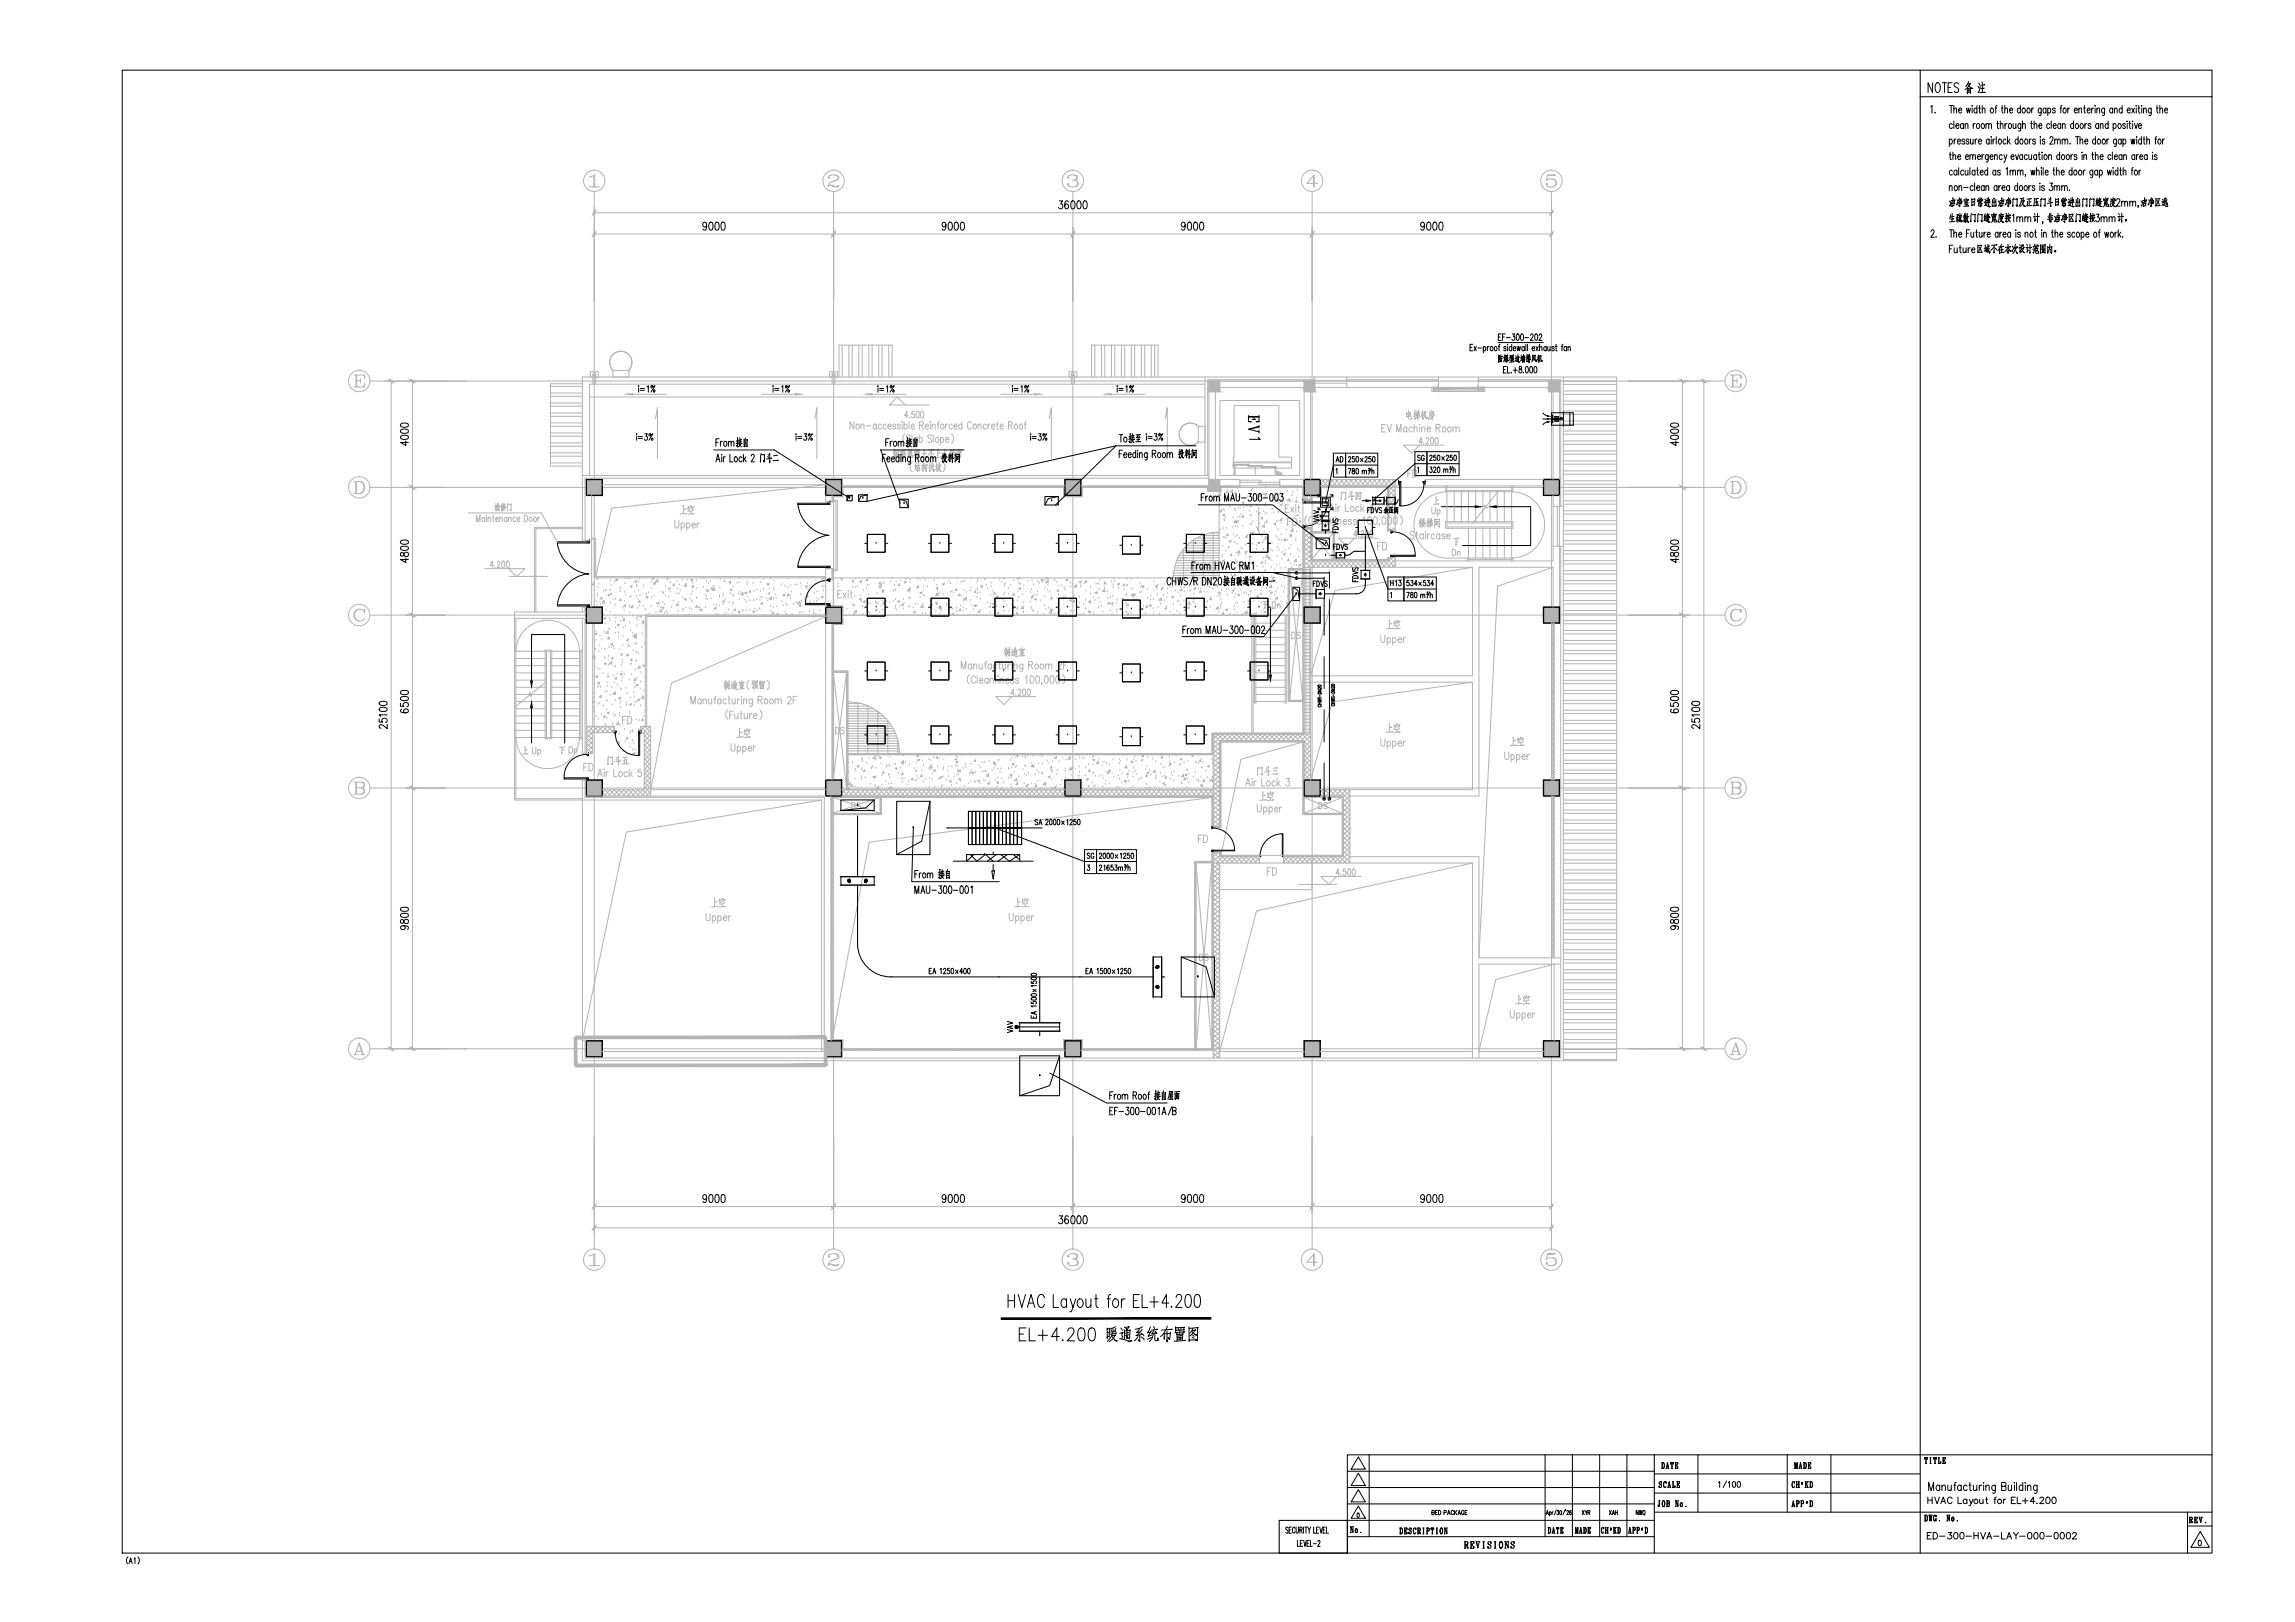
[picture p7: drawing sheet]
<svg xmlns="http://www.w3.org/2000/svg" width="841mm" height="594mm" viewBox="0 0 841 594" stroke-linecap="round" stroke-linejoin="round" font-family="sans-serif">
<!-- layer: 0 -->
<g fill="none" stroke="#000" stroke-width=".37">
<path d="M538.7 127.3h.6M539.7 126.1h-1v2.4h1M540.2 126.9l.8 1.6M541 126.9l-.8 1.6M541.5 127.5h1.4M543.6 127.3l.1-.3a.75 .75 0 0 1 .9 .6 .75 .75 0 0 1-.5 .9l-.5-.4M543.6 126.9v2.4M545.1 126.9v1.6M545.7 126.9l-.4 .1-.2 .6M546.3 127a.69 .69 0 0 1 .8 .7 .69 .69 0 0 1-.8 .7l-.2-.6zM547.8 127a.69 .69 0 0 1 .8 .7 .69 .69 0 0 1-.8 .7l-.2-.6zM549.1 125.5h16.4"/>
<path d="M549.1 123.4h.6M549.1 126.9h.5M549.1 130l.1 2.7v-.6M549.2 130.3h.4l-.2 1.3-.2-.2 .3 .2M549.7 126.1l-.3 .1-.1 2.3M549.9 130l.2 .5M549.9 131.3l.5-.1-.3 1.3-.2-.3 .2 .2M550 130.8l-.7 1.9M550.1 122.3h-1v2.4h1M550.3 130.6h.3l-1.1 .1M550.6 123.4h.6M550.9 135.4h.7"/>
<path d="M551.1 130.7l.1 .6M551.4 130v1.1l-.4 1.4M551.4 131.5l.2 .3M551.6 122.3h-1v2.4M551.6 130.6l-.2 .5M551.7 131.9l.2 .2M551.8 130v.9M551.8 130.2l.7-.2-.1 .6-.6 .2M551.9 127.3l-.3-.4-.5 .4 .7 .5v.6l-.4 .1-.3-.4M551.9 131.5l-.6 .7M552 130.8v.6M552 134.2h-1.1v2.4h1.1"/>
<path d="M552 132.2l-.4 .2M552 123.7h1.4M552 131.6v1M552.3 130.8l-.1 .6 .6 .7-.3-.2M552.3 130.4l-.5 .1M552.3 131.9l-.2 .3 .4 .3M552.4 134.2v2.4h1M552.5 126.1v.3zM552.5 126.9v1.6M552.5 131l-.8 .1M552.7 131.4l-1 .1M553.5 130.3v.8l-.4 .8"/>
<path d="M553.9 136.4v.1M553.9 130.3v1.3M553.9 131.4l.1 1.2M554 127.3l-.2-.3a.69 .69 0 0 0-.8 .7 .69 .69 0 0 0 .8 .7l.2-.3M554 126.1v2.4M554.1 130.2l-.9 .1M554.2 130.8l-1.1 .2M554.2 122.3h.9l-.5 .9a.67 .67 0 0 1 .6 1 .67 .67 0 0 1-1.2 0M554.2 130.3v.9M554.5 129.9l.1 1.9-.4-.4 .4 .3M554.5 127.6h1l-.2-.6a.74 .74 0 0 0-.9 .6 .74 .74 0 0 0 .5 .9l.6-.4M554.5 132l-1 .1"/>
<path d="M554.6 135.6h1.4M554.8 132.4l-1.7 .3M555.1 131.3l.6-.2-.2 1.1M555.1 132.2l1.5 .5 .3-.2-.4 .1M555.3 134.6v2M555.4 130.3l.2 .4M555.9 122.4l.2-.1a1.41 1.41 0 0 1 0 2.4l-.4-.5zM555.9 130.9l.8-.2-.3 1.4-.2-.3 .2 .3M555.9 126.9l.3 1.6 .4-1.6 .3 1.6 .3-1.6M556.2 129.9l-.4 2.3M556.8 134.4v.6a.74 .74 0 0 1 .9 .8 .74 .74 0 0 1-.9 .7 .92 .92 0 0 1 .7-1.5v-.6zM557.4 122.4l.3-.1a1.41 1.41 0 0 1 0 2.4l-.5-1z"/>
<path d="M557.5 130.1v1.9M557.8 130.9l-.6 .2M557.8 131.8l-.6 .4M557.9 131.6v1.1h.7l.2-1.3-.9 .3M557.9 130.8l.1 .3M558.1 131.8v.6l.4-.5h-.4M558.2 129.9l.1 1.3M558.3 136.4v.1M558.6 130.5l.2-.1-1 .2M558.6 130.6l-.1 .6M558.6 127.3l-.2-.3a.75 .75 0 0 0-.8 .6 .75 .75 0 0 0 .5 .9l.5-.4M558.6 126.9v1.6"/>
<path d="M558.7 131.1h.2l-1.2 .2M558.8 123.7h1.4M559.2 126.1v2.4M559.2 134.4l.2-.2a1.41 1.41 0 0 1 0 2.4l-.4-1zM559.6 129.9v2.6l-.3-.3 .3 .3M559.8 126.1v2.4M559.9 130.6l-.7 .2M559.9 131.1l-.7 .5M560.1 130v2.6v-.4M560.1 131.2l-.3 .1M560.1 130.8l-.3 .1M560.1 131.7l-.3 .1"/>
<path d="M560.4 129.9l.1 2.8v-.5M560.8 134.4l.2-.2a1.41 1.41 0 0 1 0 2.4l-.5-1zM560.8 131.6l-.3 .1M560.8 130.5l-.3 .1M560.8 131.1h-.3M560.9 122.9l.1-.4a.53 .53 0 0 1 .7-.1 .53 .53 0 0 1 .1 .8l-1 1.5h1.1M561.4 127.6h1l-.2-.6a.69 .69 0 0 0-.8 .7 .69 .69 0 0 0 .8 .7l.2-.3M561.6 130l.1 1.4-.4 1.2M561.7 130.3l.9-.2v1.4l.4 1v-.6v.6M561.9 130.6l.5 1.3M562.3 130.6l-.6 1.6M562.4 134.4l.2-.2a1.41 1.41 0 0 1 0 2.4l-.5-1z"/>
<path d="M562.6 122.4l.3-.1a1.41 1.41 0 0 1 0 2.4l-.4-.5zM562.9 126.9l.8 1.6M563.7 126.9l-.8 1.6M563.8 130v2.6v-.4M563.8 131.1l.2 .3M563.8 130.9l-.5 1.1M564.1 122.9v-.4a.53 .53 0 0 1 .7-.1 .53 .53 0 0 1 .1 .8l-.9 1.5h1.1M564.1 130.7l-.7 .1M564.2 127.4l.4-.5 .4 .1 .1 1.5M564.2 126.1v2.4M564.2 130.2v1.8l-.3 .7M564.3 130.4l.4-.1v2l.3 .1v-.4v.4"/>
<path d="M566.6 127.3l-.1-.3a.75 .75 0 0 0-.9 .6 .75 .75 0 0 0 .5 .9l.5-.4M566.6 126.9v1.6M567.2 126.9l.1 1.5 .4 .1 .3-.4M568 126.9v1.6M569.6 127.3l-.4-.4-.5 .4 .8 .5v.6l-.5 .1-.3-.4M570 126.9h.6M570.2 126.1v2l.5 .4M572.1 126.9h.6M572.8 126.1l-.4 .5v1.9M574.1 127.3l-.2-.3a.74 .74 0 0 0-.9 .6 .74 .74 0 0 0 .5 .9l.6-.4M574.1 126.9v1.6M574.6 127.4l.4-.5 .4 .1 .1 1.5"/>
<path d="M574.6 126.9v1.6M317.8 195.7h6.5v6.6h-6.5zM317.9 195.7h6.5v6.6h-6.5zM341.2 195.7h6.5v6.6h-6.5zM364.6 195.7h6.5v6.6h-6.5zM364.6 195.7h6.6v6.6h-6.6zM388 195.7h6.5v6.6h-6.5zM411.3 196.4h6.5v6.5h-6.5zM411.4 196.4h6.5v6.5h-6.5zM434.7 195.7h6.6v6.6h-6.6zM434.8 195.7h6.5v6.6h-6.5zM458.1 195.7h6.5v6.6h-6.5z"/>
<path d="M458.1 195.7h6.6v6.6h-6.6zM481.4 189.9l1.9 .6-1.9 .6M481.4 187l1.9 .5-1.9 .6M482.7 188.7v.7M483 185.8v.9h.9M483 181.2l.7 .7M483.3 188.5l-1.9 .6 1.9 .6M483.7 186l-.7 .7M483.9 182.1h3.6v3.7h-3.6zM483.9 181.2h-.9v.9M484.3 189h.2M484.5 182.7h2.4v2.5h-2.4z"/>
<path d="M485.7 192.1v.9M487.5 181.2h1v.9M487.7 186l.8 .7M488.4 194.2v.9h2M488.4 191.3l2 .5-2 .6M488.5 185.8v.9h-1M488.5 181.2l-.8 .7M488.5 193.2a1.08 1.08 0 0 1 1.2-.3 1.08 1.08 0 0 1 .7 1h-2zM488.7 190l-.2 .2a.48 .48 0 0 0 0 .7 .48 .48 0 0 0 .8-.2l.1-.4a.51 .51 0 0 1 .9-.2 .51 .51 0 0 1-.2 .9M489.3 194.6v.5M489.6 199.3h-1v2M489.9 199.3a.99 .99 0 0 1 1 1 .99 .99 0 0 1-1 1z"/>
<path d="M491.4 199.3l.5 2 .6-2M493.8 199.6a.49 .49 0 0 0-.8-.3 .49 .49 0 0 0 .1 .8l.4 .2a.53 .53 0 0 1 .1 .9 .53 .53 0 0 1-.8-.2M497.7 190.5h5.2v5.2h-5.2zM499.2 183.4h1.4M500.6 183.1l1.7 .3-1.7 .3zM501.2 186.8h.5M502.1 185.9h-.9v1.9M502.5 185.9a.97 .97 0 0 1 1 1 .97 .97 0 0 1-1 .9zM503.1 182.2h.9v2.4h-.9M503.1 181.9v3M504 185.9l.5 1.9 .6-1.9M505.2 183.4h1"/>
<path d="M506.3 186.2l-.3-.3-.5 .1v.6l.7 .4 .1 .6-.3 .2-.7-.2M507.7 187.3l-.5 .5M507.9 186.6v1.3M508 185.9l.5 .9h.3l-.4-.2M508 185.7l-.8 1.3M508.1 187.2l.4 .5-.1-.2M508.2 186.6l-.6 .1M508.3 187l-.9 .1M509.3 185.8l-.3 2.1M509.8 186.1l.1 1.6M510.1 187l.2 .4M510.2 185.9l-.8 .1"/>
<path d="M510.2 186.7l-.7 .1M510.3 187.6l-1 .1M510.9 184h.7v.6h-.7zM511 186v2v-.3M511.1 185.7l.1 .3M511.3 186.5v1.1v-.3M511.4 186.3l-.3 .7M511.5 185.9l.7-.1v2.2l-.3-.3 .3 .2M511.6 186.2l.4 1.3M511.8 186.2l.1 .2M511.9 186.6l-.5 .1M511.9 186.8l-.5 .6"/>
<path d="M512.4 183l-.5 1.3h-.6M317.8 219.1h6.5v6.5h-6.5zM317.9 219.1h6.5v6.5h-6.5zM341.2 219.1h6.5v6.5h-6.5zM364.6 219.1h6.5v6.5h-6.5zM364.6 219.1h6.6v6.5h-6.6zM388 219.1h6.5v6.5h-6.5zM411.3 219.8h6.5v6.6h-6.5zM411.4 219.8h6.5v6.5h-6.5zM434.7 219.1h6.6v6.5h-6.6zM434.8 219.1h6.5v6.5h-6.5zM458.1 219.1h6.5v6.5h-6.5z"/>
<path d="M458.1 219.1h6.6v6.5h-6.6zM481.3 213.7h.5M482.1 212.8h-.8v2M482.5 212.8a.99 .99 0 0 1 1 1 .99 .99 0 0 1-1 1zM483.2 217.5h1.2M484 212.8l.6 2 .5-2M486.4 213.1l-.4-.3-.6 .3 .1 .5 .8 .4v.7l-.6 .1-.3-.3M488.6 200.2h.6M490.8 203.4h.8M495.7 212.1v1h1.9M495.7 209.2l1.9 .6-1.9 .5M495.7 211.1a1.38 1.38 0 0 1 1.9 .2v.5h-1.9z"/>
<path d="M495.9 207.9l-.2 .4v.5h.7l.5-.8 .4-.1 .3 .4-.3 .6M496.6 212.5v.6M500.4 209.9v1.2M317.8 242.5h6.5v6.5h-6.5zM317.9 242.5h6.5v6.5h-6.5zM341.2 242.5h6.5v6.5h-6.5zM364.6 242.5h6.5v6.5h-6.5zM364.6 242.5h6.6v6.5h-6.6zM388 242.5h6.5v6.5h-6.5zM411.3 243.2h6.5v6.5h-6.5zM411.4 243.2h6.5v6.5h-6.5zM434.7 242.5h6.6v6.5h-6.6z"/>
<path d="M434.8 242.5h6.5v6.5h-6.5zM458.1 242.5h6.5v6.5h-6.5zM458.1 242.5h6.6v6.5h-6.6zM317.8 265.9h6.5v6.5h-6.5zM317.9 265.9h6.5v6.5h-6.5zM341.2 265.9h6.5v6.5h-6.5zM364.6 265.9h6.5v6.5h-6.5zM388 265.9h6.5v6.5h-6.5zM411.3 266.6h6.5v6.5h-6.5zM411.4 266.6h6.5v6.5h-6.5zM434.7 265.9h6.6v6.5h-6.6zM434.8 265.9h6.5v6.5h-6.5z"/>
<path d="M354.9 297.2h9.7v6h-9.7zM356.2 297.2v12.1M357.6 297.2v12.1M359 297.2v12.1M360.4 297.2v12.1M361.7 297.2v12.1M363.1 297.2v12.1M364.6 297.2h9.8v6h-9.8zM366 297.2v12.1M367.4 297.2v12.1M368.7 297.2v12.1M370.1 297.2v12.1"/>
<path d="M371.4 297.2v12.1M372.8 297.2v12.1M349.3 315.4h29.3M354.9 303.2h9.7v6.1h-9.7zM355.6 313l2.4 2.4 3.1-2.4M356.9 313l-2.7 2.4v-2.4h19.5v2.4M361.2 313l2.8 2.4M363.4 319h1.1l-.5 3zM364 316.7v2.3M364.6 303.2h9.8v6.1h-9.8zM365.1 313l-3.3 2.4M366.7 313l3.2 2.4 3.7-2.4"/>
<path d="M369.1 313l-3.4 2.4M371.4 313l2.3 1.9M310.7 322.1l.2 .3M311.5 322.9l.3 .3M317 322.9l-.2 .3M317.9 322.1l-.3 .3M423.9 354.5l-.3 .2M424.7 353.6l-.3 .3M369.2 377.1l1.9 .5-1.9 .6M369.2 374.1l1.9 .6-1.9 .5M370.5 375.9v.7M371.1 375.7l-1.9 .5 1.9 .6"/>
<path d="M373.1 376.1h.6M423.6 360.9l.3 .3M424.4 361.7l.3 .3M493.7 538.9h112.5M497.8 539.6l2.6 4.5h-5.3zM497.8 533.6l2.6 4.5h-5.3zM501.7 532.8v30M566.2 532.8v30M576.2 532.8v30M586.2 532.8v30M596.2 532.8v30M606.2 539.8h97.5"/>
<path d="M608.9 535.7a1.15 1.15 0 0 1 1.1 .7 1.15 1.15 0 0 1-.3 1.3l-.8 .1M609.1 535.7v2.1zM609.5 535.7a1.55 1.55 0 0 1 0 2.1M610.5 537.8h.4M610.8 537.2h.5M611.1 536l.4 1.8-.4-2.1-.5 2.1M611.2 537.8h.4M612.3 535.7l-.1 .6v-.6h1v.6l-.1-.6M612.5 537.8h.4M612.7 535.7v2.1M613.8 537.8h1v-.6v.6M613.8 535.7h1v.6v-.6"/>
<path d="M614 535.7v2.1M614.1 535.7v2.1M614.1 536.7h.4M614.5 536.3v.8M622.2 532.8v21M655 532.8v21M657.5 537.8h.4M657.8 535.6l.4 2M658.4 537.8h.4M658.6 535.6v2.2v-2.1l-.4 2.1-.5-2.1v2.1M659.2 537.8h.4M659.5 537.2h.5"/>
<path d="M659.8 536l.4 1.8-.4-2.1-.4 2.1M660 537.8h.4M660.9 535.7a1.15 1.15 0 0 1 1.1 .7 1.15 1.15 0 0 1-.3 1.3l-.8 .1M661.1 535.7v2.1M661.2 535.7v2.1M661.5 535.7a1.6 1.6 0 0 1 0 2.1M662.6 537.8h.9v-.6v.6M662.6 535.7h.9v.6v-.6M662.7 535.7v2.1M662.8 535.7v2.1M662.8 536.7h.4M663.2 536.3v.8"/>
<path d="M671 532.8v21M705.4 533.9l-.1 .6v-.6h1v.6l-.1-.6M705.6 536h.4M705.8 533.9v2.1M707.2 536h.5M707.2 533.9h.5M707.4 533.9v2.1zM708.7 533.9l-.1 .6v-.6h1v.6l-.1-.6M708.9 536h.4M709.1 533.9v2.1zM710.2 533.9h.5M710.5 533.9v2.1"/>
<path d="M711.1 536l.1-.7v.7h-1M711.8 536h1.1v-.6l-.1 .6M711.9 533.9h1v.6l-.1-.6M712.1 533.9v2.1M712.1 534.9h.4M712.5 534.5v.8M472 559.6a.48 .48 0 0 0-.8-.1 .48 .48 0 0 0 .2 .8l.4 .2a.53 .53 0 0 1 .2 .7 .53 .53 0 0 1-.7 .2l-.1-.2M473.3 559.3h-.9v2.3h.9M474.6 559.9l-.3-.6a1.28 1.28 0 0 0 0 2.3l.3-.6M475 559.3v1.9l.3 .4 .5-.7v-1.6M477.7 559.3v2.3M478.2 559.3h.9"/>
<path d="M478.6 559.3v2.3M479.3 559.3l.5 1.1 .5-1.1M481.4 559.3v2.3h.7M483.2 559.3h-.8v2.3h.8M483.6 559.3l.5 2.3 .5-2.3M485.7 559.3h-.8v2.3h.8M486.1 559.3v2.3h.7M493.7 544.8h112.5M493.7 550.8h112.5M493.7 556.9h112.5M494.8 559.2h.5M495 559.2v2.1"/>
<path d="M495.1 559.2l.7 1.9M495.6 559.2h.4M495.8 559.2v2.1l-.7-1.9M497 559.9l-.3 .6 .3 .8a.73 .73 0 0 1-.4-.8 .73 .73 0 0 1 .7-.5l.2 .7-.2 .6h-.3M497.1 559.9l.3 .8-.3 .6M497.5 554.2a.72 .72 0 0 1 .7 .7 .72 .72 0 0 1-.7 .8zM497.8 545.6l2.6 4.5h-5.3zM497.8 551.6l2.6 4.5h-5.3zM512.9 559.6a1.15 1.15 0 0 1 1.2 .8 1.15 1.15 0 0 1-.4 1.3l-.8 .1M513.1 559.6v2.2zM513.6 559.6a1.61 1.61 0 0 1-.1 2.2M514.6 559.6h1v.6l-.1-.6"/>
<path d="M514.8 559.6v2.2M514.9 559.6v2.2M517.1 559.9l.1-.3v.7l-.2-.6-.4-.1-.3 .6a.98 .98 0 0 1 .6 1.6l-.4-.1-.2-.5v.6l.1-.3M518.3 559.6a1.67 1.67 0 0 0 0 2.2M518.8 559.9l.1 .4v-.7l-.1 .3-.3-.3a1.31 1.31 0 0 0 0 2.2l.4-.5M519.4 559.6l1 .1 .1 .4-.1 .5-.7 .1M519.6 559.6v2.2M519.7 559.6v2.2M520.2 559.6l.2 .6-.2 .5M521.4 559.6h.5M521.6 559.6v2.2M521.7 559.6v2.2"/>
<path d="M522.7 559.6h.8l.3 .4-.1 .7h-.7v1.1M523 559.6v2.2M523 559.6v1.1M523.5 559.6l.2 .5-.2 .6M524.5 559.6l-.1 .6v-.6h1v.7l-.1-.7M524.9 559.6v2.2M526.3 559.6h.5M526.5 559.6v2.2M526.6 559.6v2.2M528.1 559.6a1.86 1.86 0 0 0 0 2.2 1.41 1.41 0 0 1 .1-2.2 1.42 1.42 0 0 1-.1 2.2M528.2 559.6a1.68 1.68 0 0 1 0 2.2M529.3 559.6h.4"/>
<path d="M529.4 559.6v2.2M529.5 559.6l.7 2M530 559.6h.4M530.2 559.6v2.2l-.7-2M567.3 559.4a1.17 1.17 0 0 1 1 .8 1.17 1.17 0 0 1-.3 1.3l-.7 .1M567.5 559.4v2.2M567.9 559.4a1.75 1.75 0 0 1 0 2.2M569.3 559.7l.3 1.9M570.4 559.4v.6v-.6h.8v.6l-.1-.6M570.8 559.4v2.2M571.9 559.4h.8v.6v-.6M572.1 559.4v2.2"/>
<path d="M577.4 559.4l.4 1.9M578.2 559.4v2.2M579.3 559.7l.3 1.9M580.3 559.4a1.17 1.17 0 0 1 1 .8 1.17 1.17 0 0 1-.3 1.3l-.7 .1M580.5 559.4v2.2M580.9 559.4a1.75 1.75 0 0 1 0 2.2M581.8 559.4h.9v.6v-.6M582.1 559.4v2.2M587.3 559.4a1.77 1.77 0 0 0 0 2.2M587.6 559.7l.1 .3v-.6l-.1 .3-.3-.3a1.3 1.3 0 0 0 .1 2.2l.3-.5M588.2 559.4h.4M589 559.4h.4"/>
<path d="M589.1 559.4v2.2M589.2 559.4v2.2M590.2 559.9v.3zM590.2 560h.1M591.2 559.4h.5M591.4 559.4v2.2M591.5 559.4v2.2M592 559.4h.3M592.2 559.4l-.7 1.3M592.8 559.4a1.17 1.17 0 0 1 1 .8 1.17 1.17 0 0 1-.3 1.3l-.7 .1M593 559.4v2.2zM593.4 559.4a1.75 1.75 0 0 1 0 2.2"/>
<path d="M597.3 559.7l.3 1.9M598.3 559.4h.6l.3 .4v.5l-.7 .2v1.1v-2.2v1.1M598.9 559.4l.3 .4-.3 .7M599.8 559.4l.9 .2-.1 .8-.6 .1v1.1v-2.2v1.1M600.5 559.4l.2 .4-.2 .7M601.7 559.9l.1 .3zM601.8 560h.1M602.8 559.4a1.22 1.22 0 0 1 1 .8 1.22 1.22 0 0 1-.3 1.3l-.7 .1M603 559.4v2.2zM603.3 559.4a1.82 1.82 0 0 1 0 2.2M606.2 546.9h97.5M607.7 551.4l.2 .4 .2-2.1-.2 2.1"/>
<path d="M607.9 549.7h.4M608 543.2l.9 .9M608.8 543l.1-.3v.6l-.2-.5-.4-.1-.3 .5a.98 .98 0 0 1 .6 1.6l-.4-.1-.2-.5v.6v-.3M609.5 549.7a1.88 1.88 0 0 0 0 2.1 1.37 1.37 0 0 1 .2-2.1 1.45 1.45 0 0 1-.2 2.1M609.7 549.7a1.85 1.85 0 0 1 0 2.1M610 542.7a1.67 1.67 0 0 0 0 2.1M610.5 543v.3v-.6v.3l-.3-.3a1.31 1.31 0 0 0 0 2.1l.3-.5M610.8 549.7l.8 .1 .2 .5-.3 .4 .3 .7-.3 .4h-.8M610.9 549.7v2.1M611 549.7v2.1M611.1 544.8h.4M611.4 544.2h.5"/>
<path d="M611.5 549.7l.1 .8-.6 .2M611.5 550.7l.2 .4-.2 .7M611.7 543l.4 1.8-.4-2.1-.4 2.1M611.9 544.8h.4M612.9 542.7h.4M613.1 542.7v2.1zM613.7 544.8l.1-.6v.6h-1M613.9 551.8h.4M613.9 549.7h.5M614.5 544.8h1v-.6l-.1 .6M614.5 542.7h1v.6l-.1-.6M614.7 542.7v2.1"/>
<path d="M614.7 543.7h.4M614.7 549.7h.4M614.9 551.6l-.8-1.9v2.1M614.9 549.7v2.1l-.7-1.9M615.1 543.3v.8M616.1 550.4l-.3 .6 .3 .8a.71 .71 0 0 1-.4-.8 .71 .71 0 0 1 .7-.5l.1 1-.4 .3M616.2 550.4l.3 .6-.3 .8M617.8 551.8h.1M629.8 543.1l.4-.5v2.1M632.7 542.4l-1.2 2.4M633.4 543.1l.4-.5v2.1M635.1 542.8l.2-.2a1.13 1.13 0 0 1 .7 1.1 1.13 1.13 0 0 1-.7 1l-.5-.9z"/>
<path d="M636.8 542.8l.3-.2a1.13 1.13 0 0 1 .8 1.1 1.13 1.13 0 0 1-.8 1l-.3-.1-.2-.8zM656.6 551.8h.4M656.7 551.8l.5-2.1 .4 2.1M656.9 551.2h.5M657.1 542.7a1.82 1.82 0 0 0 0 2.1M657.2 550l.3 1.8M657.3 551.8h.4M657.5 543l.1 .3v-.6l-.1 .3-.3-.3a1.28 1.28 0 0 0 .1 2.1l.3-.5M658.2 544.8h.4M658.2 542.7h.4M658.3 549.7h.7l.3 .3-.1 .7-.7 .1v1M658.3 551.8h.4"/>
<path d="M658.4 542.7v2.1M658.4 542.7v1M658.5 549.7v2.1M658.5 549.7v1.1M659 544.8h.4M659 542.7h.4M659 549.7l.2 .4-.2 .7M659.2 542.7v2.1M659.2 543.7h-.8v1.1M659.9 549.7h.7l.4 .3-.2 .7-.6 .1v1M659.9 551.8h.5M660.1 549.7v2.1"/>
<path d="M660.2 549.7v1.1M660.3 543.2l.1 .3zM660.4 543.2h.1M660.5 543.3h.1M660.5 543.6h.1M660.5 543.4v.1M660.5 543.3l-.1 .4M660.6 549.7l.3 .4-.3 .7M661.5 544.8h.4M661.5 542.7h.4M661.7 542.7v2.1M662 550.1v.4z"/>
<path d="M662 543.6l.4 1.2M662 550.2v.2zM662 543.5l.5 1.3M662.1 550.3h.1M662.1 550.6h.1M662.1 550.3v.4M662.1 550.4v.1M662.3 544.8h.4M662.3 542.7h.4M662.5 542.7l-.8 1.2M663.2 542.7a1.15 1.15 0 0 1 1.1 .7 1.15 1.15 0 0 1-.3 1.3l-.8 .1M663.2 549.7a1.15 1.15 0 0 1 1.1 .7 1.15 1.15 0 0 1-.3 1.3l-.8 .1"/>
<path d="M663.4 542.7v2.1zM663.4 549.7v2.1zM663.8 542.7a1.67 1.67 0 0 1 0 2.1M663.8 549.7a1.67 1.67 0 0 1 0 2.1M705.3 554.9a1.17 1.17 0 0 1 1.1 .8 1.17 1.17 0 0 1-.3 1.3l-.8 .1M705.5 554.9v2.2M705.9 554.9a1.68 1.68 0 0 1 0 2.2M706.5 548.3v2.4M706.5 549.4h1.5M706.8 554.9h.4M706.9 554.9l.3 2.2 .2-2.2 .3 2.2 .3-2.2M707 554.9l.2 1.7"/>
<path d="M707.5 554.9l.2 1.7M707.8 554.9h.3M708 548.3v2.4M708.9 554.9a1.68 1.68 0 0 0 .1 2.2M709 548.3l.9 2.4 .8-2.4M709.2 556.3h.4M709.4 555.2l.1 .3v-.6l-.1 .3-.3-.3a1.26 1.26 0 0 0 0 2.2l.3-.3M709.4 556.3v.8M709.5 556.3v.8M710.7 556.9v.2zM711.2 550.7l.9-2.4 .9 2.4M711.6 549.9h1.1"/>
<path d="M713.4 554.9h.5M713.4 557.1h.4M713.6 554.9v2.2M713.7 554.9l.7 2M714.2 554.9h.4M714.4 554.9v2.2l-.7-2M715.4 548.9a.87 .87 0 0 0-1-.6 .87 .87 0 0 0-.7 .9 .98 .98 0 0 0 .3 1.3 .98 .98 0 0 0 1.2-.1l.2-.3M715.6 555.7l-.3 .6 .3 .8a.69 .69 0 0 1-.4-.8 .69 .69 0 0 1 .7-.5l.1 1-.4 .3M715.7 555.7l.3 .6-.3 .8M717.3 556.9v.2zM717.5 548.3v2.4h1.3M720.8 549.4a.76 .76 0 0 0-1.1-.1 .76 .76 0 0 0 0 1.2 .76 .76 0 0 0 1.1-.1"/>
<path d="M720.8 549.1v1.6M721.7 549.1l.6 1.6 .7-1.6M722.3 550.7l-.3 .7-.5 .1M725.5 549.1l.1 1.5 .6 .1 .5-.5M726.7 549.1v1.6M727.6 549.1h.8M728 548.3v1.9l.1 .4 .4 .1M730.7 549.1h.7M731.6 548.3l-.5 .2-.1 .3v1.9M734.2 549.1v1.6M735 549.1l-.5 .1-.3 .6M737.1 549.4h.9"/>
<path d="M738.6 548.3h-1.5v2.4h1.5M739.2 548.3v2.4h1.4M741.1 549.7h2.1M742.2 548.7v2M745.8 549.9h-1.7l1.1-1.6v2.4M746.4 550.5l.1 .1M747.5 548.9l.3-.4 .6-.2 .5 .7-1.4 1.7h1.5M750 548.5a.72 .72 0 0 1 1.1 .3l.2 .6a1.05 1.05 0 0 1-.9 1.3 1.5 1.5 0 0 1-.4-2.2zM752.3 548.5a.72 .72 0 0 1 1.1 .3l.1 .6a1.05 1.05 0 0 1-.9 1.3 1.5 1.5 0 0 1-.3-2.2zM801.6 553.8v15M801.6 558.9h9M802.2 555.7l1 .1v.8l-.7 .1v-1"/>
<path d="M802.2 557.7h.5M802.4 555.7v2M802.5 556.7v1M802.8 556.7l.6 1-.4-.9M803 555.7l.3 .4-.3 .6M804.1 557.7h1.1v-.6l-.1 .6M804.1 555.7h1.1v.6v-.6M804.3 555.7v2M804.4 555.7v2M804.4 556.6h.4M804.8 556.3v.7M805.9 555.7h.4"/>
<path d="M806 555.7l.5 2 .4-2M806.1 555.7l.4 1.7M806.7 555.7h.4M808.3 557.7h.1M46.9 570.3a1.66 1.66 0 0 0 0 2.5M47.3 572.6l.6-2 .5 2M47.5 571.9h.7M49.1 570.9l.4-.3v2M50.5 570.3a1.74 1.74 0 0 1 0 2.5M472.4 560.4h.5M475.5 564.2v2.2h.7M476.3 560.4l.9-.2-.3-.9h-.6v2.3"/>
<path d="M476.5 565.2h.5M476.8 560.4l.4 1.2M477.4 564.2h-.9v2.2h.9M477.7 564.2l.5 2.2 .5-2.2M479 565.2h.5M479.8 560.4v1.2M479.8 564.2h-.8v2.2h.8M480.2 564.2v2.2h.7M481.3 565.4h1.1M482.4 560.4h.6M483 564.7l.1-.4a.57 .57 0 0 1 .7 .3 .57 .57 0 0 1-.3 .7l-.6 1.1h.9M484.9 560.4h.5"/>
<path d="M493.7 562.8h112.5M494.8 561.3h.4M498.7 561.1v.2zM514.6 561.8h1v-.6l-.1 .6M514.9 560.7h.3M515.2 560.3v.7M516.3 560.2l.9 .9M519.4 561.8h.5M520 560.7l.5 1.1-.4-1M521.4 561.8h.5M522.7 561.8h.5M524.7 561.8h.4"/>
<path d="M526.3 561.8h.5M529.3 561.8h.3M536.6 564.6h1l.3 .5-.1 .6-.9 .1M536.6 567.1h.6M536.8 564.6v2.5M536.9 564.6v2.5M537.3 565.8l.6 1.1 .1-.2v.4l-.5-1.2M537.6 564.6l.3 .5-.3 .7M538.8 567.1h1.3v-.7l-.1 .7M538.8 564.6h1.3v.7l-.1-.7M539 564.6v2.5M539.1 564.6v2.5"/>
<path d="M539.1 565.8h.5M539.6 565.4v.8M540.9 564.6h.4M541 564.6l.5 2.5 .6-2.5M541.1 564.6l.5 2.1M541.8 564.6h.5M543.4 567.1h.6M543.4 564.6h.6M543.6 564.6v2.5M543.7 564.6v2.5M545.3 565.2l1.1 1.1M546.3 565l.1-.3v.7l-.1-.4a.52 .52 0 0 0-.9-.3 .52 .52 0 0 0 .2 .9l.7 .4 .1 .7-.7 .4-.4-.7v.7l.1-.4"/>
<path d="M547.6 567.1h.6M547.6 564.6h.6M547.9 564.6v2.5M548 564.6v2.5M550 564.6a1.78 1.78 0 0 0 0 2.5 1.45 1.45 0 0 1 .1-2.5 1.45 1.45 0 0 1-.1 2.5M550.1 564.6a1.75 1.75 0 0 1 0 2.5M551.4 567.1h.5M551.4 564.6h.6M552.4 564.6h.5M552.7 566.8l-1-2.2v2.5M552.7 564.6v2.4l-1-2.1M553.7 565.2l1.2 1.1"/>
<path d="M554.8 565l.1-.3v.7l-.1-.4a.53 .53 0 0 0-.9-.3 .53 .53 0 0 0 .2 .9l.7 .4 .1 .7-.7 .4-.5-.7v.7l.1-.4M568.8 561.6h.3M568.9 561.6l.4-2.2 .4 2.2M569 561h.5M569.4 561.6h.4M570.6 561.6h.4M571.9 561.6h.8v-.6v.6M572.1 560.4h.3M572.4 560v.8M577.2 561.6h.3M577.4 561.6v-2.2l.4 2.2 .4-2.2v2.2M578 561.6h.4"/>
<path d="M578.8 561.6h.3M578.9 561.6l.4-2.2 .4 2.2M579 561h.5M579.4 561.6h.4M581.8 561.6h.9v-.6v.6M582.1 560.4h.3M582.4 560v.8M588.2 561.6h.4M588.4 560.5v-1.1v2.2v-1.1h.7M589 561.6h.4M590.3 560.4h.1M590.3 560.1h.1"/>
<path d="M590.4 560.1h.1M590.4 560.1l-.1 .4M590.4 560.2l-.1 .1M591.2 561.6h.5M592 561.6h.3M592.1 561.6l-.4-1.3 .5 1.3M596.7 561.6h.4M596.9 561.6l.4-2.2 .4 2.2M597 561h.5M597.4 561.6h.4M598.3 561.6h.4M599.8 561.6h.4"/>
<path d="M601.8 560.1h.1M601.8 560.4h.1M601.8 560.2v.1M601.9 560.1h.1M601.9 560.1l-.1 .4M706.3 562.4h.9M707.7 561.3h-1.4v2.4h1.4M708.4 561.3h.8a1.26 1.26 0 0 1 .8 1.2 1.26 1.26 0 0 1-.8 1.2h-.8zM710.7 562.7h2.1M713.9 561.3h1.3l-.7 .9a.8 .8 0 0 1 .6 1.3 .8 .8 0 0 1-1.4-.3M716.3 561.4a.75 .75 0 0 1 1.1 .4l.1 .5a1.05 1.05 0 0 1-.9 1.4 1.5 1.5 0 0 1-.3-2.3zM718.5 561.4a.72 .72 0 0 1 1.1 .4l.2 .5a1.05 1.05 0 0 1-.9 1.4 1.5 1.5 0 0 1-.4-2.3z"/>
<path d="M720.4 562.7h2M723.4 562.4h1.5M723.4 561.3v2.4M724.9 561.3v2.4M725.8 561.3l.9 2.4 .9-2.4M728.1 563.7l.9-2.4 .9 2.4M728.4 562.9h1.1M730.6 562.7h2M733.5 561.3v2.4h1.3M735.4 563.7l.9-2.4 .9 2.4M735.7 562.9h1.1M737.8 561.3l1 1.1 .9-1.1"/>
<path d="M738.8 562.4v1.3M740.1 562.7h2M743.3 561.4a.75 .75 0 0 1 1.2 .4l.1 .5a1.05 1.05 0 0 1-.9 1.4 1.5 1.5 0 0 1-.4-2.3zM745.6 561.4a.72 .72 0 0 1 1.1 .4l.2 .5a1.05 1.05 0 0 1-.9 1.4 1.5 1.5 0 0 1-.4-2.3zM747.9 561.4a.72 .72 0 0 1 1.1 .4l.1 .5a1.05 1.05 0 0 1-.9 1.4 1.5 1.5 0 0 1-.3-2.3zM749.8 562.7h2M753 561.4a.72 .72 0 0 1 1.1 .4l.2 .5a1.05 1.05 0 0 1-.9 1.4 1.5 1.5 0 0 1-.4-2.3zM755.3 561.4a.72 .72 0 0 1 1.1 .4l.1 .5a1.05 1.05 0 0 1-.9 1.4 1.5 1.5 0 0 1-.3-2.3zM757.5 561.4a.77 .77 0 0 1 1.2 .4l.1 .5a1 1 0 0 1-.9 1.4 1.5 1.5 0 0 1-.4-2.3zM759.6 561.8l.2-.4 .6-.1 .5 .7-1.5 1.7h1.6M805.8 564.2l.2-.1a1.03 1.03 0 0 1 .7 1 1.03 1.03 0 0 1-.7 1l-.4-.4-.1-.5zM806.3 560.9l3.3 5.8h-6.6z"/>
<circle cx="485.7" cy="192.6" r=".28"/>
<circle cx="505.7" cy="183.4" r=".28"/>
<circle cx="483.8" cy="217.5" r=".36"/>
<circle cx="491.2" cy="203.3" r=".23"/>
<circle cx="500.3" cy="210.5" r=".36"/>
<circle cx="311.2" cy="322.6" r=".4"/>
<circle cx="317.3" cy="322.6" r=".4"/>
<circle cx="424.1" cy="354.1" r=".4"/>
<circle cx="424.1" cy="361.5" r=".4"/>
<circle cx="660.4" cy="543.3" r=".02"/>
<circle cx="662" cy="550.3" r=".02"/>
<circle cx="724.1" cy="549.9" r=".8"/>
<circle cx="732.7" cy="549.9" r=".79"/>
<circle cx="590.2" cy="560" r=".02"/>
<circle cx="601.8" cy="560" r=".02"/>
</g>
<path d="M703.7 25.7v543.1M703.7 35.4h106.9M606.2 532.8v36M810.6 532.8h-316.9v36M468.8 556.9h24.9v11.9h-24.9zM606.2 553.8h204.4" fill="none" stroke="#000" stroke-width=".38"/>
<g fill="none" stroke="#000" stroke-width=".37">
<path d="M706.8 545.9v-2.9l.9 2.9 .9-2.9v2.9M710.8 544.4a.64 .64 0 0 0-.6-.5 .64 .64 0 0 0-.6 .5l-.1 .7a.79 .79 0 0 0 .9 .8l.4-.4M710.8 543.9v2M711.6 544.5l.6-.6 .6 .2 .1 1.8M711.6 543.9v2M713.8 543.9l.1 1.9 .6 .1 .6-.5M715.1 543.9v2M716 543.9h.8M716.9 543l-.5 .1-.1 .4v2.4M718.7 544.4a.65 .65 0 0 0-.6-.5 .65 .65 0 0 0-.6 .5l-.1 .7a.78 .78 0 0 0 .8 .8l.5-.4M718.7 543.9v2M720.9 544.4a.65 .65 0 0 0-.6-.5 .65 .65 0 0 0-.7 .5l-.1 .7a.78 .78 0 0 0 .9 .8l.5-.4"/>
<path d="M721.5 543.9h.8M721.9 543v2.4l.1 .4 .5 .1M723.2 543.9l.1 1.9 .5 .1 .6-.5M724.4 543.9v2M725.3 543.9v2M726.2 543.9a.85 .85 0 0 0-.9 .9M726.9 543v.2zM726.9 543.9v2M727.7 544.5l.6-.6 .6 .2 .1 1.8M727.7 543.9v2M731.2 543.9l-.1 2.8-.3 .2-.6-.1M731.2 544.4a.65 .65 0 0 0-.6-.5 .65 .65 0 0 0-.6 .5l-.1 .7a.78 .78 0 0 0 .9 .8l.4-.4"/>
<path d="M733.5 544.4l1.4-.2 .2-.4-.2-.7-1.4-.1v2.9l1.5-.2 .1-.7-.6-.6M735.9 543.9l.1 1.9 .6 .1 .6-.5M737.2 543.9v2M738.2 543v.2zM738.2 543.9v2M739 543v2.9M741.3 544.4a.65 .65 0 0 0-.6-.5 .65 .65 0 0 0-.7 .5l-.1 .7a.78 .78 0 0 0 .9 .8l.5-.4M741.3 543v2.9M742.2 543v.2zM742.2 543.9v2M743 544.5l.6-.6 .5 .2 .1 1.8M743 543.9v2"/>
<path d="M746.5 543.9l-.1 2.8-.3 .2-.6-.1M746.5 544.4a.68 .68 0 0 0-.6-.5 .68 .68 0 0 0-.6 .5l-.1 .7a.75 .75 0 0 0 .3 .7 .75 .75 0 0 0 .8 0l.2-.3"/>
</g>
<!-- layer: zuwaku -->
<path d="M44.8 25.7h765.8v543.1h-765.8z" fill="none" stroke="#000" stroke-width=".38"/>
<!-- layer: ACS_A_IDI_ARC -->
<g fill="none" stroke="#b3b3b3" stroke-width=".37">
<path d="M215.8 64.9l2.2-.8v4.4M215.8 68.5h3.9M217.6 64.3v4.2M217.8 70.1v387.4M217.8 77.9h350.8M303.8 64.9l.3 .2-.3 .2-.3-.4a2.63 2.63 0 0 1 3.9 0v.4a5.1 5.1 0 0 1-3.1 1.5l-.5 .4-.3 1.3M304.3 67.8l1.4 .7h1.2l.5-.7a2.55 2.55 0 0 1-3.1 0l-.8 .2M305.5 70.1v387.4M306 64.1a1.09 1.09 0 0 1 1.1 1.2l-.2 .4-2 .9M391.5 64.9l.3 .2-.3 .2-.3-.4a2.59 2.59 0 0 1 3.7-.2l-.3 1-1.7 .3M393.2 70.1v387.4M393.7 64.1l.9 .6v.6l-.9 .7a1.35 1.35 0 0 1 1.2 2 2.74 2.74 0 0 1-3.7-.4l.3-.4 .3 .2-.3 .2"/>
<path d="M394.6 66.4l.3 1.2-.6 .6M480.8 70.1v387.4M481.3 64.5v4M482.8 67.2h-3.9l2.7-3.1v4.4M567.2 64.3l2.7-.2h-2.7l-.6 2.1a2.5 2.5 0 0 1 3.9 .6 2.13 2.13 0 0 1-1.4 1.7 2.13 2.13 0 0 1-2.2-.5l-.3-.4 .3-.4 .3 .2-.3 .2M568.6 70.1v387.4M568.8 65.5a1.46 1.46 0 0 1 1.4 1.5 1.46 1.46 0 0 1-1.4 1.5M217.8 85.7h350.8M129.7 137.4h3.9v1.2l-.2-1.2M130.4 137.4v4.3M130.7 139.4h1.4M130.7 137.4v4.3"/>
<path d="M132.1 138.6v1.7M135.6 139.6h496.6M143.4 139.6v244.5M151.1 139.6v244.5M216.3 136.1h3v2h-3zM217.3 137.1v3.6M218.3 137.1v3.6M224.6 135.7a4.1 4.1 0 0 1 0-5.9 4.1 4.1 0 0 1 5.8 0 4.1 4.1 0 0 1 0 5.9M224.6 135.7h5.9v2.4h-5.9zM224.7 135.7a4 4 0 0 1-.1-5.8 4 4 0 0 1 5.8 0 4 4 0 0 1-.1 5.8M304 136.1h2.9v2h-2.9zM304.9 137.1v3.6"/>
<path d="M306 137.1v3.6M307.4 138.1v-11.7h19.5v11.7M308.6 126.4v11.7M311.1 126.4v11.7M312.3 126.4v11.7M314.7 126.4v11.7M315.9 126.4v11.7M318.4 126.4v11.7M319.6 126.4v11.7M322 126.4v11.7M323.3 126.4v11.7M325.7 126.4v11.7"/>
<path d="M391.7 136.1h2.9v2h-2.9zM392.6 137.1v3.6M393.7 137.1v3.6M400 138.1v-11.7h24.4v11.7M401.2 126.4v11.7M403.7 126.4v11.7M404.8 126.4v11.7M407.3 126.4v11.7M408.5 126.4v11.7M410.9 126.4v11.7M412.2 126.4v11.7M414.6 126.4v11.7"/>
<path d="M415.8 126.4v11.7M418.3 126.4v11.7M419.5 126.4v11.7M421.9 126.4v11.7M423.1 126.4v11.7M441.6 138.1v36.1M443 139.6h4v3.9h-4zM477.9 139.6h3.9v3.9h-3.9zM481.8 138.1h-268.4v59.9h3.4M481.8 138.1h11.7v1.5M481.8 139.1h-39.2v35.1M481.8 138.1v1.5"/>
<path d="M481.8 139.4h11.7M493.5 139.6h33.6v2.3h-33.6zM493.5 138.1h79.4M493.5 139.1h33.6M527.1 138.1v1.5M541.8 138.1v3.8h25.8M541.8 139.1h30.1v46.4M567.6 139.6h3.9v3.9h-3.9zM572.9 138.1h19.5v250.4h-19.5M572.9 138.1v250.4M616.6 139.6v244.5M624.4 139.6v244.5"/>
<path d="M634.1 137.4h3.9v1.2l-.2-1.2M634.8 137.4v4.3M635.1 137.4v4.3M635.1 139.4h1.4M636.5 138.6v1.7M129.7 141.7h3.9v-1.2l-.2 1.2M201.7 159.8h11.7M201.7 156.1h11.7M201.7 152.5h11.7M201.7 148.8h11.7M201.7 145.2h11.7M201.7 141.5h11.7"/>
<path d="M201.7 158.6h11.7M201.7 154.9h11.7M201.7 151.3h11.7M201.7 147.6h11.7M201.7 143.9h11.7M213.4 140.5h-11.7v30.2h11.7M216 145.4h225.6M229.8 144.4h14.4M240.2 153.3l.7-3.9v18.7M279.1 144.4h14.4M298.6 153.3l.8-3.9v18.7M312.9 154.4v2.8l-1.4-2.8v2.8"/>
<path d="M314 155.4a.91 .91 0 0 1 1 .7 .91 .91 0 0 1-.5 1.1 .97 .97 0 0 1-.9-.7 .97 .97 0 0 1 .4-1.1zM315.5 155.9l.5-.6 .5 .1 .1 1.8M315.5 155.3v1.9M317.4 156h1.8M317.5 144.4h14.4M321.2 155.7l-.3-.3a.91 .91 0 0 0-1 .7 .91 .91 0 0 0 .5 1.1l.8-.4M321.2 155.3v1.9M323 155.7l-.2-.3a.82 .82 0 0 0-1 .9 .82 .82 0 0 0 1 .8l.2-.3M324.8 155.7l-.2-.3a.91 .91 0 0 0-1.1 .7 .91 .91 0 0 0 .6 1.1l.7-.4M325.4 156.1h1.2l-.2-.7a.91 .91 0 0 0-1.1 .7 .91 .91 0 0 0 .6 1.1l.7-.4M328.2 155.7a.56 .56 0 0 0-.5-.4 .56 .56 0 0 0-.6 .4l1 .7 .1 .4a.56 .56 0 0 1-.5 .4 .56 .56 0 0 1-.6-.4M329.9 155.7a.56 .56 0 0 0-.5-.4 .56 .56 0 0 0-.6 .4l1 .7 .1 .4a.56 .56 0 0 1-.5 .4 .56 .56 0 0 1-.6-.4"/>
<path d="M330.6 154.4v.3zM330.6 155.3v1.9M331.3 155.7l.2-.3a.82 .82 0 0 1 1 .9 .82 .82 0 0 1-1 .8l-.2-.3M331.3 154.4v2.8M331.7 158.9a2.23 2.23 0 0 0 0 3.4M331.7 148.3l-2.9-2.9-2.9 2.9h14.7M332.8 152.3h-1.3l.8-1.6v2.3M333.1 154.4v2.8M333.3 152.8v.2M333.6 159.7l-.5-.4-.9 .4 .2 .7 1 .5a.73 .73 0 0 1-.1 1.1 .73 .73 0 0 1-1.1-.3M333.9 156.1h1.2l-.2-.7a.91 .91 0 0 0-1.1 .7 .91 .91 0 0 0 .6 1.1l.7-.4M334.2 159.3v2.8"/>
<path d="M335 150.7h-.8l-.1 1a.69 .69 0 0 1 1.1 .6 .69 .69 0 0 1-1.1 .5l-.1-.2M335.9 150.8h.7l.2 .3v1.5l-.4 .4-.6-.4zM336.9 159.3v2.8M337 155.7l1.2-.1 .2-.4-.2-.6-1.2-.2v2.8M337.6 150.8h.7l.2 .3v1.5l-.5 .4-.5-.4zM337.7 155.7l.7 1.5M339.1 156.1h1.1l-.2-.7a.91 .91 0 0 0-1 .7 .91 .91 0 0 0 .5 1.1l.7-.4M340.9 154.4v.3zM340.9 155.3v1.9M341.4 159.7l-.5-.4-.9 .4 .2 .7 1 .5a.73 .73 0 0 1-.1 1.1 .73 .73 0 0 1-1.1-.3M341.6 155.9l.5-.6 .5 .1 .1 1.8M341.6 155.3v1.9"/>
<path d="M342 159.3v2.8M343.5 155.3h.7M344.3 154.4l-.5 .5v2.3M344.9 155.4a.83 .83 0 0 1 1.1 .9 .83 .83 0 0 1-1.1 .8l-.3-.7zM346.5 155.3v1.9M347.3 155.3a.72 .72 0 0 0-.8 .8M348.7 158.9a2.31 2.31 0 0 1 0 3.4M349 155.7l-.2-.3a.91 .91 0 0 0-1.1 .7 .91 .91 0 0 0 .6 1.1l.7-.4M349.6 156.1h1.1l-.1-.7a.83 .83 0 0 0-1 .9 .83 .83 0 0 0 1 .8l.1-.3M352.5 155.7l-.1-.3a.83 .83 0 0 0-1.1 .9 .83 .83 0 0 0 1.1 .8l.1-.3M352.5 154.4v2.8M356 155.1a.77 .77 0 0 0-1-.7 .77 .77 0 0 0-.5 1v.7a.77 .77 0 0 0 .5 1.1 .77 .77 0 0 0 1-.7"/>
<path d="M356.9 155.4a.82 .82 0 0 1 1 .9 .82 .82 0 0 1-1 .8l-.3-.7zM358.5 155.9l.4-.6 .5 .1 .1 1.8M358.5 155.3v1.9M361.5 155.7l-.2-.3a.82 .82 0 0 0-1 .9 .82 .82 0 0 0 1 .8l.2-.3M362.1 155.3v1.9M362.9 155.3l-.5 .1-.3 .7M363.4 156.1h1.1l-.2-.7a.82 .82 0 0 0-.9 .9 .82 .82 0 0 0 .9 .8l.2-.3M365.1 155.3h.7M365.4 154.4v2.2l.1 .5 .4 .1M366.5 156.1h1.2l-.2-.7a.83 .83 0 0 0-1 .9 .83 .83 0 0 0 1 .8l.2-.3M366.7 144.4h14.4M369.6 155.7l1.2-.1v-1l-1.2-.2v2.8"/>
<path d="M370.3 155.7l.6 1.5M371.9 155.4a.83 .83 0 0 1 1 .9 .83 .83 0 0 1-1 .8l-.3-.7zM373.8 155.4a.82 .82 0 0 1 1 .9 .82 .82 0 0 1-1 .8l-.3-.7zM375.4 155.3h.7M376.1 154.4l-.3 .2-.1 .3v2.3M384.5 153.3l.8-3.9v18.7M405.2 144.4h14.4M427 153.3l.8-3.9v18.7M439.1 156.1a4.1 4.1 0 0 0-5.8 0 4.1 4.1 0 0 0 0 5.8 4.1 4.1 0 0 0 5.8 0M439.1 156.2a4 4 0 0 0-5.7-.1 4 4 0 0 0 0 5.8 4 4 0 0 0 5.7-.1M439.1 156.1h2.5v5.9h-2.5zM441.6 140.7h-225.6v33.5"/>
<path d="M443 143.5v32.1M445.4 143.5v32.1M447 141.9h30.9M447.1 146.7h29.2v27.5h-29.2zM452.3 148.5h16.3v18.9h4.7v1.8h-21.4v-1.8h.4zM477.9 143.5v32.1h-8.9v2.8h8.4v5M480.3 143.5v32.1M481.8 141.9h11.7M481.8 140.3h11.7M506.3 156.8h.8M507.7 155.4h-1.4v2.8h1.4M508.3 155.4l.8 2.8 .9-2.8"/>
<path d="M511.8 158.2v-2.8l.8 2.8 .8-2.8v2.8M515.4 151l.1 1.8v-.2l1.4-.2v-1.3l-1.4 .2M515.5 156.8l-.2-.3a.82 .82 0 0 0-1 .8 .82 .82 0 0 0 1 .8l.2-.3M515.5 156.4v1.8M516.1 150.4l.1 2.9 .2 .2 .9-.1-.1-.6 .1 .6M516.6 151.8l-.8 .1M517.5 156.8l-.2-.3a.82 .82 0 0 0-1 .8 .82 .82 0 0 0 1 .8l.2-.3M518.2 156.9l.5-.5 .5 .1 .1 1.7M518.2 155.4v2.8M518.5 150.3l.1 3.3v-.5M518.6 151.4l-.6 1.3M518.6 151.7l.3 .3"/>
<path d="M518.9 151.2l-.8 .2M519.1 151.3l1-.3-.1 .6h-.9v.8l1.1-.4-.2 1-.2-.2M519.2 150.5l.1 .4M519.5 152.3l-.8 .9M519.5 151.2v2.4v-.5M519.8 150.3l-.2 .8M520.2 155.4v.3zM520.2 156.4v1.8M521 156.9l.5-.5 .6 .1 .1 1.7M521 156.4v1.8M521.3 150.4v3.1v-.4M521.3 151.7l.3 .4"/>
<path d="M521.3 151.6l-.6 1.1M521.7 151.3l-.9 .1M521.9 150.7v1.5l-.5 1.3M522 150.9l.5-.1-.1 2.1 .1 .3 .4 .1 .1-.6-.1 .6M523 157.1h1.3l-.2-.5a.85 .85 0 0 0-1.2 .6 .85 .85 0 0 0 .9 1l.5-.4M524 150.7l-.1 1.4-.5 1.3M524.1 150.9l1.2-.1-.1 .6-1.2 .1M524.6 150.3l.1 .4M524.6 152.6l.7-.1-.5 1.1-.1-.4 .1 .3M524.7 151.6l.1 .4M524.7 152.2l-.9 1.4M524.7 141.9v1.5h19.5v-1.5"/>
<path d="M525.2 141.9v1h18.5v-1M525.3 152l.4-.1-1.6 .2M526.3 156.8l1.2-.2 .2-.4-.2-.6-1.2-.2v2.8M527 156.8l.7 1.4M527.1 141.9h14.7M532.4 156.9l.6-.5 .5 .1 .1 1.7M532.4 156.4v1.8M533.6 156.9l.5-.5 .5 .1 .2 1.7M569.1 143.5v32.1M571.5 143.5v32.1M572.9 159h19.5M572.9 155.4h19.5"/>
<path d="M572.9 151.8h19.5M572.9 148.1h19.5M572.9 144.4h19.5M572.9 140.8h19.5M572.9 157.9h19.5M572.9 154.2h19.5M572.9 150.5h19.5M572.9 146.9h19.5M572.9 143.2h19.5M634.1 141.7h3.9v-1.2l-.2 1.2M129.7 176.4h2.3a2.26 2.26 0 0 1 1.7 2.1 2.26 2.26 0 0 1-1.7 2.2h-2.3M130.4 176.4v4.3"/>
<path d="M130.6 176.4v4.3M132 176.4a2.39 2.39 0 0 1 1.4 2.1 2.39 2.39 0 0 1-1.4 2.2M135.6 178.5h496.6M201.7 167.1h11.7M201.7 163.4h11.7M201.7 169.5h11.7M201.7 165.9h11.7M201.7 162.2h11.7M213.4 174.2h229.6M220.7 177.5h81.9l-78.4 8.6-5.9 25.1M308.4 178h81.8l-.5 .4M308.6 178l-.2 .1"/>
<path d="M308.9 179.7l-.5 .5M308.9 178.7l-.5 .5M308.9 179.2l-.5 .5M309.1 178l-.7 .6M309.6 178l-.5 .4M310.1 178l-.5 .4M310.7 178l-.5 .4M311.2 178l-.5 .4M311.7 178l-.5 .4M312.2 178l-.5 .4M312.7 178l-.5 .4M313.2 178l-.4 .4"/>
<path d="M313.7 178l-.4 .4M314.3 178l-.5 .4M314.8 178l-.5 .4M315.3 178l-.5 .4M315.8 178l-.4 .4M316.3 178l-.4 .4M316.9 178l-.5 .4M317.4 178l-.5 .4M317.9 178l-.5 .4M318.4 178l-.5 .4M318.9 178l-.5 .4M319.5 178l-.5 .4"/>
<path d="M320 178l-.5 .4M320.5 178l-.5 .4M321 178l-.5 .4M321.5 178l-.5 .4M322 178l-.5 .4M322.6 178l-.6 .4M323.1 178l-.5 .4M323.6 178l-.5 .4M324.1 178l-.5 .4M324.6 178l-.5 .4M325.1 178l-.5 .4M325.6 178l-.4 .4"/>
<path d="M326.2 178l-.5 .4M326.7 178l-.5 .4M327.2 178l-.5 .4M327.7 178l-.5 .4M327.8 165.8l-.1 1.6 .5-.6M327.9 164.5l-.6 1.5M328.1 165.7l-.5 .2M328.2 165.1l-.5 .2M328.2 166.2l-.8 .3M328.2 178l-.4 .4M328.3 164.9l.1 2.8v-.5M328.4 165.1l1-.2-.2 2.8-.3-.4 .4 .3"/>
<path d="M328.5 165.6l.5 1.4M328.7 178l-.4 .4M329 165.5l-.5 1.5M329.3 178l-.5 .4M329.8 178l-.5 .4M330.3 165.7l-.4 2M330.3 165.9l.5-.2-.1 1.8-.2-.4M330.3 178l-.5 .4M330.6 164.5l-.6 1.2M330.6 165.1l.1 .5v-.2M330.6 166.6l-.3 .1M330.6 166.2l-.3 .1"/>
<path d="M330.8 178l-.5 .4M331 165l-.6 .1M331 166.3l.9-.2-.5 1.5-.2-.4 .3 .4M331.3 164.5l-.4 1.1M331.3 178l-.5 .4M331.4 165.5l-.2 1.2-.5 1.1M331.4 165.1l.2 .5M331.9 178l-.5 .4M332 165l-.8 .1M332.4 178l-.5 .4M332.5 165.6l.3 .3M332.7 164.8l.3 .3"/>
<path d="M332.9 178l-.5 .4M333.1 165.5l-.4 1.8-.2-.3M333.3 166.1l-.1 1.4 .5-.4M333.3 164.6l.1 1.4 .8-.2v-1.1l-.9 .2M333.4 178l-.5 .4M333.7 166.5l-.4 .1M333.8 165.9v1.5l.7 .1-.1-.6 .1 .6M333.9 178l-.5 .4M333.9 165.3l-.6 .1M334.3 166.2l-.5 .6M334.3 169.3a2.23 2.23 0 0 0 0 3.5M334.4 178l-.5 .4"/>
<path d="M335 165.1l.2 .5M335 178l-.6 .4M335.4 165.6l-.3 1.4-.2-.3M335.5 178l-.5 .4M335.5 164.5l.1 1h.5v-.3v.3M335.6 165.7l-.2 .7M335.7 166.9l.3 .3M335.8 166.1l-.1 .9-.5 .7M335.8 169.5l-.6 1.4 .6-.2v-.3l-.5 1.3 .6-.3M336 178l-.5 .4M336 172l-.8 .4M336 164.8l-.4 .4"/>
<path d="M336 166l-.4 .2M336.1 166.5l-.7 .2M336.1 160.6l-.1-.2a.88 .88 0 0 0-1.1 .6 .88 .88 0 0 0 .6 1.1l.6-.4M336.1 171.5l.1 1.2 .7-.3 .1-.8-.8 .1M336.1 160.2v1.9M336.2 166.9l.7 .7h.3l-.6-.2M336.2 165.9l.8-.3-.2 .5M336.2 166.2l-.3 1.5M336.3 164.9l.5-.2-.3 .7-.1-.1 .2 .3M336.5 178l-.5 .4M336.5 165.9v1.3M336.5 169.4v1.7"/>
<path d="M336.9 160.6l.1-.2a.88 .88 0 0 1 1.1 .6 .88 .88 0 0 1-.6 1.1l-.6-.4M336.9 166.4l-.3 .1M337 178l-.5 .4M337.1 171.1l-1 .1M337.2 170.4l-1.2 .2M337.5 178l-.5 .4M338 178l-.4 .4M338.3 169.4v3.2v-.6M338.3 170.6l-.6 1.2M338.3 170.8l.2 .2M338.6 178l-.5 .4M338.6 164.6v2.9"/>
<path d="M338.6 170.3l-.8 .2M338.9 170.4l.9-.1-.4 2.3-.3-.4 .4 .2M339 169.6l-.4 1.6M339.1 166.1l.3-.1-1.6 .2M339.1 170.8l-.4 .9 .6-.2M339.1 178l-.5 .4M339.1 171.3l.3 .5M339.3 167.4h.4l-2.2 .1M339.6 178l-.5 .4M340.1 178l-.5 .4M340.6 178l-.4 .4M340.8 169.4v3.2l-.3-.4 .3 .4"/>
<path d="M341 170.9l-.8 .6M341.1 178l-.4 .4M341.2 165.4v2.2v-.3M341.2 170.3l-.9 .3M341.4 164.8l-1.4 1.9M341.5 169.4l.2 2.4 .6 .8v-.7v.7M341.6 165.8l.7 .8M341.7 178l-.5 .4M341.9 169.8l.2 .4M342 164.7l.4-.1-2.1 .2M342 170.6l.3-.1-1.1 .4M342.1 170.9l-1 1.3"/>
<path d="M342.2 178l-.5 .4M342.7 178l-.5 .4M343 160.4a.88 .88 0 0 1 1.1 .6 .88 .88 0 0 1-.6 1.1l-.5-.2-.3-.7zM343.2 169.5l.1 2.2M343.2 178l-.5 .4M343.5 171.5l-.8 .5M343.6 170.6l-.8 .3M343.6 164.5l.1 3.1M343.7 170.1v1.3l-.5 1.3M343.7 178l-.4 .4M343.8 170.4l.9-.3-.2 .6M343.9 171.2l.7-.3-.5 1.1-.7 .7"/>
<path d="M343.9 171.5l.7 1.1h.3l-.5-.3M344.1 169.4v1.7M344.3 178l-.5 .4M344.3 165.9h.2l-.8 .1M344.6 167.6l.3-.1-2.3 .2M344.6 160.6l.2-.2a.88 .88 0 0 1 1.1 .6 .88 .88 0 0 1-.6 1.1l-.7-.4M344.6 160.2v2.8M344.8 178l-.5 .4M345.3 178l-.5 .4M345.5 169.3a2.31 2.31 0 0 1 0 3.5M345.8 178l-.5 .4M346.2 165.5l.3 .8a1.3 1.3 0 0 0 1 1.3l-.6-.2"/>
<path d="M346.3 164.5l-.3 2-.9 1.3M346.3 178l-.5 .4M346.5 161h1.2l-.2-.6a.88 .88 0 0 0-1.1 .6 .88 .88 0 0 0 .6 1.1l.7-.4M346.9 178l-.6 .4M347.4 178l-.5 .4M347.9 178l-.5 .4M348.4 178l-.5 .4M348.5 164.5l-.1 1.5-.6 1.5M348.5 164.8l1.1-.1v.6h-1.1M348.9 178l-.5 .4M349 165.9l-.4 .6 1-.1M349.1 166.5v1.1"/>
<path d="M349.3 166.1l.4 .5M349.4 178l-.5 .4M349.6 167.5h.3l-1.7 .1M349.6 166.9l-1.1 .1M349.8 165.7l-1.3 .2M349.9 178l-.5 .4M350.4 178l-.5 .4M350.6 165.5l.1 2.1v-.2l1-.1M350.7 165.7l1.5-.2-.1 2-.2-.2M351 178l-.5 .4M351.1 166.7h.2M351.1 165.6v1.7"/>
<path d="M351.3 164.8l-.1 .8M351.4 166.1l-.3 .1M351.5 178l-.5 .4M351.7 165.6l-.1 1.7M352 178l-.5 .4M352.1 164.8l.3-.1-2 .1M352.5 178l-.5 .4M353 178l-.4 .4M353.5 178l-.4 .4M354 178l-.4 .4M354.6 178l-.5 .4M355.1 178l-.5 .4"/>
<path d="M355.6 178l-.5 .4M356.1 178l-.4 .4M356.6 178l-.4 .4M357.2 178l-.5 .4M357.7 178l-.5 .4M358.2 178l-.5 .4M358.7 178l-.5 .4M359.3 178l-.6 .4M359.8 178l-.5 .4M360.3 178l-.5 .4M360.8 178l-.5 .4M361.3 178l-.5 .4"/>
<path d="M361.8 178l-.5 .4M362.3 178l-.5 .4M362.9 178l-.6 .4M363.4 178l-.5 .4M363.9 178l-.5 .4M364.4 178l-.5 .4M364.9 178l-.5 .4M365.4 178l-.5 .4M365.9 178l-.4 .4M366.5 178l-.5 .4M367 178l-.5 .4M367.5 178l-.5 .4"/>
<path d="M368 178l-.5 .4M368.5 178l-.4 .4M369 178l-.4 .4M369.6 178l-.5 .4M370.1 178l-.5 .4M370.6 178l-.5 .4M371.1 178l-.5 .4M371.6 178l-.4 .4M372.2 178l-.5 .4M372.7 178l-.5 .4M373.2 178l-.5 .4M373.7 178l-.5 .4"/>
<path d="M374.2 178l-.5 .4M374.7 178l-.5 .4M375.3 178l-.6 .4M375.8 178l-.5 .4M376.3 178l-.5 .4M376.8 178l-.5 .4M377.3 178l-.5 .4M377.8 178l-.5 .4M378.3 178l-.4 .4M378.9 178l-.5 .4M379.4 178l-.5 .4M379.9 178l-.5 .4"/>
<path d="M380.4 178l-.5 .4M380.9 178l-.4 .4M381.4 178l-.4 .4M382 178l-.5 .4M382.5 178l-.5 .4M383 178l-.5 .4M383.5 178l-.5 .4M384 178l-.4 .4M384.6 178l-.5 .4M385.1 178l-.5 .4M385.6 178l-.5 .4M386.1 178l-.5 .4"/>
<path d="M386.6 178l-.5 .4M387.2 178l-.6 .4M387.7 178l-.5 .4M388.2 178l-.5 .4M388.7 178l-.5 .4M389.2 178l-.5 .4M389.7 178l-.5 .4M390.2 178.5l-.4 .4M390.2 179l-.4 .5M390.2 179.5l-.4 .5M396.1 178h46.9M396.4 178l-.3 .3"/>
<path d="M396.6 178.9l-.5 .4M396.6 179.4l-.5 .4M396.6 179.9l-.5 .5M397 178l-.9 .8M397.5 178l-.5 .4M398 178l-.5 .4M398.5 178l-.5 .4M399 178l-.5 .4M399.6 178l-.6 .4M400.1 178l-.5 .4M400.6 178l-.5 .4M401.1 178l-.5 .4"/>
<path d="M401.6 178l-.5 .4M402.1 178l-.5 .4M402.6 178l-.5 .4M403.2 178l-.6 .4M403.7 178l-.5 .4M404.2 178l-.5 .4M404.7 178l-.5 .4M405.2 178l-.5 .4M405.7 178l-.4 .4M406.2 178l-.4 .4M406.8 178l-.5 .4M407.3 178l-.5 .4"/>
<path d="M407.8 178l-.5 .4M408.3 178l-.4 .4M408.8 178l-.4 .4M409.3 178l-.4 .4M409.9 178l-.5 .4M410.4 178l-.5 .4M410.9 178l-.5 .4M411.4 178l-.5 .4M411.9 178l-.4 .4M412.5 178l-.5 .4M413 178l-.5 .4M413.5 178l-.5 .4"/>
<path d="M414 178l-.5 .4M414.5 178l-.5 .4M415.1 178l-.6 .4M415.6 178l-.5 .4M416.1 178l-.5 .4M416.6 178l-.5 .4M417.1 178l-.5 .4M417.6 178l-.5 .4M418.1 178l-.5 .4M418.6 178l-.4 .4M419.2 178l-.5 .4M419.7 178l-.5 .4"/>
<path d="M420.2 178l-.5 .4M420.7 178l-.5 .4M421.2 178l-.4 .4M421.7 178l-.4 .4M422.3 178l-.5 .4M422.8 178l-.5 .4M423.3 178l-.5 .4M423.8 178l-.5 .4M424.3 178l-.4 .4M424.9 178l-.5 .4M425.4 178l-.5 .4M425.9 178l-.5 .4"/>
<path d="M426.4 178l-.5 .4M426.9 178l-.5 .4M427.5 178l-.6 .4M428 178l-.5 .4M428.5 178l-.5 .4M429 178l-.5 .4M429.5 178l-.5 .4M430 178l-.5 .4M430.5 178l-.5 .4M431.1 178l-.5 .4M431.6 178l-.5 .4M432.1 178l-.5 .4"/>
<path d="M432.6 178l-.5 .4M433.1 178l-.5 .4M433.6 178l-.4 .4M434.1 178l-.4 .4M434.7 178l-.5 .4M435.2 178l-.5 .4M435.7 178l-.5 .4M436.2 178l-.4 .4M436.7 178l-.4 .4M437.3 178l-.5 .4M437.8 178l-.5 .4M438.3 178l-.5 .4"/>
<path d="M438.8 178l-.5 .4M439.3 178l-.5 .4M439.9 178l-.6 .4M440.4 178l-.5 .4M440.9 178l-.5 .4M441.4 178l-.5 .4M441.9 178l-.5 .4M442.4 178l-.5 .4M442.9 178l-.5 .4M443 178.4l-.4 .5M443 175.6h4v3.9h-4zM443 178.9l-.4 .5"/>
<path d="M443 179.4l-.4 .5M443 175.1h-228.6v22.9M443.5 179.5l-.6 .5M444 179.5l-.5 .5M444.5 179.5l-.5 .5M445 179.5l-.5 .5M445.5 179.5l-.5 .5M446 179.5l-.5 .5M446.5 179.5l-.4 .5M446.8 178.4v33.3h-141.4l-.5 .4v-3.9M447 175.6h7.3v2.8M447 178h30.9"/>
<path d="M447.1 178l-.1 .1M447.3 179.7h.1M447.4 178.6l-.4 .5M447.4 179.2l-.8 .8M447.4 179.7l-.3 .3M447.6 178l-.6 .6M448.1 178l-.5 .4M448.6 178l-.4 .4M449.1 178l-.4 .4M449.7 178l-.5 .4M449.8 179.5h.1M450.2 178l-.5 .4"/>
<path d="M450.7 178l-.5 .4M451.2 178l-.5 .4M451.6 179.4l.2 .9-.9-.1zM451.7 178l-.5 .4M451.9 169.6v1.2h.4v3.3M452.2 172.8l.1 1M452.3 178l-.5 .4M452.3 169.5v1h.3v3.6M452.3 171.5h-.4v-2h21.4v2h-5.7M452.3 170.1h5.4v.3h-5.4M452.6 171.5h14.6M452.8 178l-.5 .4"/>
<path d="M453.3 178l-.5 .4M453.4 178.9h.1M453.8 178l-.5 .4M453.9 179.9h.1M454.3 178l-.5 .4M454.3 178.4h.1M454.3 178.4h-6.9v1.6h-4.8v-1.6h-46v3.5h-6.8v-3.5h-80.9v3.5h-3.5v2h-2.8v-2.5M454.3 175.9h7.7v.8h-7.7zM457.3 170.5h5.4v.3h-5.4zM457.5 169.9v1.2M458.5 179.6h.1M458.9 179.2h.1"/>
<path d="M460 170.9v3M461.3 176.7h7.7v.7h-7.7zM462.3 170.9h5.4v.3h-5.4zM462.4 170.3v1M463.9 178.6h.1M464.2 178.6h.1M467.2 171.2v2.5h2v.4M467.6 171.2v2h1.9v.5M467.8 173.7h.9M467.9 173.7v-.9h.7v.9M468.1 173.7h.3M468.7 173.7h.1"/>
<path d="M469.3 178l-.3 .3M469.6 173.7v.4M469.7 172.8v1M469.8 178l-.5 .4M470.3 178l-.5 .4M470.8 178l-.5 .4M471.4 178l-.5 .4M471.9 178l-.5 .4M472.4 178l-.5 .4M472.9 178l-.5 .4M473.4 178l-.5 .4M473.9 178l-.4 .4"/>
<path d="M474.4 178l-.4 .4M475 178l-.5 .4M475.5 179.6h.1M475.5 178l-.5 .4M476 178l-.5 .4M476.5 178l-.4 .4M477 178l-.4 .4M477.6 178l-.5 .4M477.9 178.1l-.5 .5M477.9 178.6l-.5 .5M477.9 179.1l-.5 .5M477.9 179.7l-.5 .4"/>
<path d="M483.8 177l1 1M483.8 175.6h28.7v2.4h-1.2M483.8 178h25.1M484.2 175.6l2.3 2.4M484.3 179l-.5 .5M484.3 178l-.5 .4M484.3 179.5l-.5 .5M485.3 178l-.5 .4M485.5 175.6l-1.7 1.7M485.8 178l-.5 .4M485.9 175.6l2.3 2.4M486.3 178l-.4 .4"/>
<path d="M486.8 178l-.4 .4M487.1 175.6l-3.3 3.4M487.4 178l-.5 .4M487.6 175.6l2.3 2.4M487.9 178l-.5 .4M488.4 178l-.5 .4M488.9 175.6l-2.3 2.4M488.9 178l-.4 .4M489.3 175.6l2.4 2.4 2.3-2.4M489.4 178l-.4 .4M490 178l-.5 .4M490.5 178l-.5 .4"/>
<path d="M490.6 175.6l-2.3 2.4M491 178l-.5 .4M491.1 175.6l2.4 2.4 2.3-2.4M491.5 178l-.5 .4M492 178l-.5 .4M492.4 175.6l-2.4 2.4M492.6 178l-.5 .4M492.8 175.6l2.3 2.4M493.1 178l-.5 .4M493.6 178l-.5 .4M494.1 178l-.5 .4M494.5 175.6l2.3 2.4"/>
<path d="M494.6 178l-.5 .4M495.4 180v3.2v-.5M495.7 178l-.6 .4M496.2 178l-.5 .4M496.2 175.6l2.4 2.4M496.7 178l-.5 .4M497.2 178l-.5 .4M497.5 175.6l-2.9 2.8M497.7 178l-.5 .4M497.9 175.6l2.4 2.4M498.2 178l-.5 .4M498.7 178l-.4 .4"/>
<path d="M499.2 175.6l-2.3 2.4M499.3 178l-.5 .4M499.7 175.6l2.3 2.4 2.4-2.4M499.8 178l-.5 .4M500.3 178l-.5 .4M500.8 178l-.5 .4M500.9 175.6l-2.3 2.4M501.3 178l-.4 .4M501.4 175.6l2.3 2.4M501.8 178l-.4 .4M502.4 178l-.5 .4M502.7 175.6l-2.4 2.4"/>
<path d="M502.9 178l-.5 .4M503.1 175.6l2.4 2.4M503.4 178l-.5 .4M503.9 178l-.5 .4M504.4 178l-.4 .4M504.8 175.6l2.4 2.4 2.3-2.4M505 178l-.5 .4M505.5 178l-.5 .4M506 178l-.5 .4M506.1 175.6l-2.3 2.4M506.5 178l-.5 .4M506.6 175.6l4.7 4.7"/>
<path d="M507 178l-.5 .4M507.5 178l-.5 .4M507.8 175.6l-2.3 2.4M508.1 178l-.6 .4M508.3 175.6l3 3M508.6 178l-.5 .4M508.9 178l2.4-2.4v18.8h-2.9v-16h-24.1v3.5h-3.5v1.5h-3.4M508.9 178.1l-.5 .5M508.9 178.6l-.5 .5M508.9 179.2l-.5 .4M508.9 179.7l-.5 .5M508.9 178v16.4"/>
<path d="M510 175.6l1.3 1.3M511.3 177.4l-2.4 2.3 2.4 2.3M511.3 179.1l-2.4 2.3 2.4 2.4M515.9 173.4h.8M517.2 172h-1.3v2.8M517.8 172a1.48 1.48 0 0 1 1.5 1 1.48 1.48 0 0 1-.5 1.7l-1 .1zM520.2 163.1l-2.9 2.9-2.9-2.9h14.7M521.2 161.9h-1.2l.8-1.6v2.3M521.7 162.4l.1 .1M522.6 160.9l.1-.4a.54 .54 0 0 1 .7-.1 .54 .54 0 0 1 .1 .8l-1 1.4h1.2M524.4 160.4l.3-.1a1.37 1.37 0 0 1 0 2.3l-.4-.4-.1-.6zM526.1 160.4l.3-.1a1.37 1.37 0 0 1 0 2.3l-.4-.4-.1-.6z"/>
<path d="M529.8 178v2.1h24.6v-2.1M530.2 178v1.7h23.7v-1.7M549.2 179.7l-4.4 5.6h-1.1l1.6 .7h-1.1l-4.5 5.6M565.6 175.6h-43.3v2.4h43.3M572.9 177.3h19.5M572.9 173.7h19.5M572.9 170h19.5M572.9 166.4h19.5M572.9 162.7h19.5M572.9 179.8h19.5M572.9 176.1h19.5M572.9 172.5h19.5"/>
<path d="M572.9 168.8h19.5M572.9 165.1h19.5M572.9 161.5h19.5M634.1 176.4h2.3a2.26 2.26 0 0 1 1.7 2.1 2.26 2.26 0 0 1-1.7 2.2h-2.3M634.8 176.4v4.3M635 176.4v4.3M636.4 176.4a2.39 2.39 0 0 1 1.4 2.1 2.39 2.39 0 0 1-1.4 2.2M171.5 187.9h26.9l5.9 10.8M174.6 191.1v-2.4l.6 2.4 .7-2.4v2.4M177.6 189.8l-.2-.2a.7 .7 0 0 0-.8 .6 .7 .7 0 0 0 .8 .7l.2-.2M177.6 189.4v1.7M178.3 188.7v.2z"/>
<path d="M178.3 189.4v1.7M178.9 189.9l.4-.5 .4 .2 .1 1.5M178.9 189.4v1.7M180.5 189.4h.6M180.7 188.7v1.9l.5 .5M181.7 190.1h1l-.2-.5a.7 .7 0 0 0-.8 .6 .7 .7 0 0 0 .8 .7l.2-.2M181.8 184.3v2.9v-.5M181.8 185.3l-.6 1.1M181.8 185.5l.2 .3M182.1 185.2l-.7 .1M182.1 185.9l.2 .7M182.4 185.8l.1 .6"/>
<path d="M182.5 184.6l.8 .9-.4-.2M182.6 184.2l-.5 1.4M182.8 185.4l-.5 .1M182.9 185.7l-.3 1.1M183 186.8l-1 .1M183.2 189.9l.4-.5 .4 .2 .1 1.5M183.2 189.4v1.7M183.9 185v2.1v-.6M184.1 184.2l-.7 1.5M184.1 185.1v1.3v-.2M184.5 185l1 .8-.4-.1M184.5 184.7h.6l-.9 1.1"/>
<path d="M184.7 184.3l-.5 1M184.8 185.6l-.5 .5M184.9 185.8l-.7 .8M185.1 186.1l-1.1 1M185.8 189.8l-.2-.2a.77 .77 0 0 0-.9 .5 .77 .77 0 0 0 .5 1l.6-.4M185.8 189.4v1.7M185.9 184.7v2.3v-.4M186.1 184.4l.2 .3M186.4 189.9l.4-.5 .4 .2 .1 1.5M186.4 189.4v1.7M186.5 184.7h.9l-.1 2.2-.3-.3 .3 .3M189 189.8l-.2-.2a.7 .7 0 0 0-.8 .6 .7 .7 0 0 0 .8 .7l.2-.2"/>
<path d="M189.5 190.1h1l-.2-.5a.7 .7 0 0 0-.8 .6 .7 .7 0 0 0 .8 .7l.2-.2M192.1 188.7a1.19 1.19 0 0 1 1.2 1.2 1.19 1.19 0 0 1-1.2 1.2zM197.1 189.4v1.7M197.8 189.4l-.4 .2-.3 .5M213.4 193.2h-17.6v31M213.4 193.6h-17v30.6M216.8 197.5h1v14.2h84.8M216.8 197.1h1.5v14.1M216.8 181.4v41M247.3 190.6v2l.6 .8 .5-.1 .4-.7v-2M249.6 191.9a.84 .84 0 0 1 1.4 .4 .84 .84 0 0 1-1 1.1l-.4-.4M249.6 191.6v2.7"/>
<path d="M250.3 185.1l.1 3.1M251.1 186.4h.2l-.9 .2M251.4 188.1h.3l-2.5 .2M251.6 191.9a.84 .84 0 0 1 1.4 .4 .84 .84 0 0 1-1 1.1l-.4-.4M251.6 191.6v2.7M252.2 185.5l-.1 .9 .1-.6M252.2 185.8l2-.3-.4 .7M253 185.9l-.9 1.3M253.1 185.1l.2 .4-.1-.2M253.1 187.2l.1 1M253.4 186.1l.7 .8M253.6 192.3h1.3l-.2-.5a.85 .85 0 0 0-1.3 .6 .85 .85 0 0 0 1 1l.5-.4"/>
<path d="M253.8 187.1l-1.4 .2M253.9 188.2l.5-.1-2.4 .2M255.5 191.6v1.8M256.3 191.6l-.5 .1-.3 .6M304.9 183.7l.5-.5h1.4v25.9h-1.4l-.5 .5M304.9 181.4v2.5M305.1 181.4l-.2 .3M305.4 183.7h.9v24.9h-.9l-.5 .4M305.4 182.2l-.5 .5M305.4 182.7l-.5 .5M305.4 183.8l-.2 .1M305.6 181.4l-.7 .8"/>
<path d="M306.1 181.4l-.5 .5M306.6 181.4l-.4 .5M307.1 181.4l-.4 .5M307.7 181.4l-.5 .5M308.2 181.4l-.5 .5M308.9 180.3l-.5 .4M308.9 180.8l-.5 .4M308.9 181.3l-.7 .6M308.9 181.8l-.1 .1M390.2 180l-.4 .5M390.2 180.5l-.4 .5M390.2 181.1l-.4 .4"/>
<path d="M390.3 181.4l-.4 .5M390.9 181.4l-.5 .5M391.4 181.4l-.5 .5M391.9 181.4l-.5 .5M392.4 181.4l-.5 .5M392.9 181.4l-.5 .5M393.5 181.4l-.5 .5M394 181.4l-.5 .5M394.5 181.4l-.5 .5M395 181.4l-.5 .5M395.5 181.4l-.5 .5M396.6 181.9h.1"/>
<path d="M396.6 180.4l-.5 .5M396.6 180.9l-1.1 1M396.6 181.4l-.6 .5M434.9 199.8h11.9M435.9 198.9h10.9M437.1 198h9.7M437.3 197.8v13.9M438.5 197.1h8.3M440.5 196.1h6.3M441 196v15.7M443.5 195.2h3.3M444.6 195v16.7l-.3 .2 .9 .1v-.3"/>
<path d="M446.7 194.9a16.7 16.7 0 0 0-16.7 16.7M446.8 197.4h.1M446.8 195.7h.1M447 187.2l.7-.2-.2 .6zM447.1 181.6h.1M447.1 193.9h.1M447.2 183.3h.1M447.2 180.9l.2 .6-.6-.1zM447.4 180.6h.1M447.5 186.8h.1M448.3 196.8h.1M448.3 186.6h.1"/>
<path d="M448.4 193.6h.1M448.5 190.3h.1M448.6 188.2l.1 .6h-.6zM448.6 187.1h.1M448.7 190.7h.1M448.7 183.9h.1M448.9 180.6h.1M448.9 197h.1M449.1 189.5h.1M449.2 197h.1M449.3 193.5h.1M449.4 180.2l.7-.3-.3 .6z"/>
<path d="M449.9 195.5l.2 .7-.6-.1zM450.4 198.2l.7-.2-.2 .6zM450.7 185.8h.1M450.9 182.8h.1M451.8 193.2h.1M451.9 189.7h.1M452 195.9h.1M452.4 198.7h.1M452.4 186.4h.1M452.6 180.8h.1M452.7 187.1h.1M452.8 192.9h.1"/>
<path d="M452.8 191.2l.7-.3-.2 .6zM452.9 180.6h.1M452.9 196.6h.1M452.9 190.5l.1 1-.8-.2zM453.2 199.3h.1M453.3 196.1h.1M453.4 192.9h.1M453.6 189.6h.1M453.7 186.4h.1M453.8 183.1h.1M453.9 190.9h.1M454.1 197.2h.1"/>
<path d="M454.2 181.5l.1 .6h-.6zM454.3 189.4h.1M454.5 185.8h.1M454.8 188.6h.1M455.2 184.1l.7-.2-.2 .5zM455.5 192.7h.1M455.6 188.8l.1 .6h-.6zM455.9 186h.1M456.5 199.6h.1M456.9 185.5h.1M456.9 196.2l.1 .6-.5-.1zM457 182h.1"/>
<path d="M457.2 196.1h.1M457.7 181h.1M457.9 187.3h.1M458 188.8h.1M458.1 185.4h.1M458.1 197.7h.1M458.2 198.7h.1M458.4 195.4h.1M458.4 192.2h.1M458.5 191.9h.1M458.6 188.9h.1M458.7 195.1l.6-.2-.2 .5z"/>
<path d="M458.7 185.7h.1M458.8 182.5h.1M458.9 199.3h.1M459.1 195.7h.1M459.1 191.1h.1M459.2 197.4h.1M459.5 181.7h.1M460.4 187.5h.1M460.4 199.9h.1M460.6 185h.1M461 188l.7-.2-.2 .6zM461.1 186.2h.1"/>
<path d="M461.2 182.1l.1 .7-.6-.1zM461.3 186v8.9l-.8-2M461.5 195.4h.1M461.6 191.9h.1M462 181.1l.1 .8-.8-.1zM462.4 196.3h.1M462.5 189.4l.2 .7-.6-.1zM462.6 198.8h.1M462.9 181.2h.1M463.1 187.5h.1M463.1 198h.1M463.2 181.2h.1"/>
<path d="M463.3 194.8h.1M463.3 192.2l.1 .9-.9-.1zM463.4 191.6h.1M463.4 181l.7-.3-.2 .6zM463.5 188.3h.1M463.6 185h.1M463.7 181.8h.1M463.8 184.4h.1M463.8 196.8h.1M463.9 196.8l.1 .6h-.6zM464.1 191.6h.1M464.2 191h.1"/>
<path d="M464.2 188h.1M464.3 191.3h.1M464.5 197.7h.1M464.5 199l.6-.2-.1 .5zM465.2 194.9h.1M466.1 198.9h.1M466.1 186.6h.1M466.2 186.4h.1M466.6 187.7h.1M466.7 184.2h.1M466.8 191.9l.7-.2-.2 .6zM467.6 196.6h.1"/>
<path d="M467.8 191.1h.1M468.1 181.4h.1M468.2 197.3h.1M468.2 182.8l.1 .5h-.6zM468.3 194.1h.1M468.3 187.7h.1M468.4 190.8h.1M468.6 187.6h.1M468.7 184.3h.1M468.8 198h.1M468.8 181.1h.1M469.2 183.9h.1"/>
<path d="M469.2 184.9l.7-.3-.2 .6zM469.3 180.4h.1M469.4 195.8h.1M469.5 191.6h.1M469.5 183.5h.1M469.6 190.1l.1 .6-.6-.1zM469.7 197.9h.1M469.9 190h.1M470.9 197.4l.1 .6h-.6zM471 186.2h.8M471.2 197.7h.1M471.4 194.1h.1"/>
<path d="M471.7 180h.1M471.8 198h.1M471.8 191.1h.9M472.3 184.9h-1.3v2.7h1.3M472.4 182.7l.1 .9-.8-.2zM472.6 195.9l.7-.3-.2 .6zM472.8 196.8h.1M472.9 183.4h.1M473 185.8l1.1 1.8M473.1 199.9h.1M473.2 196.6h.1M473.2 189.7h-1.4v2.8"/>
<path d="M473.3 193.4h.1M473.3 181.7h.1M473.7 183.6h.1M473.7 189.7a1.48 1.48 0 0 1 1.5 1 1.48 1.48 0 0 1-.4 1.7l-1.1 .1zM473.7 193.8l.2 .9-.9-.1zM473.8 193.8h.1M473.8 180.4h.1M474.1 185.8l-1.1 1.8M474.9 198.1h.1M474.9 184.9v.2zM474.9 185.8v1.8M474.9 197.1h.1"/>
<path d="M475.1 194.8h.1M475.1 188.9l.6-.3-.1 .3M475.2 182.5h.1M475.2 183.3l.1 .6h-.6zM475.6 185.8h.7M475.9 184.9v2.2l.1 .4 .4 .1M476.3 189.9h.1M476.6 190.7v.6l-.5-.1zM477.4 198.5h.1M477.4 181.7h.1M477.4 193.2h3.4v11.7h27.6v-.7h2.9v3.6M477.4 199.3l.5-.5 2.4 2.2"/>
<path d="M477.4 183.4v85.1M477.9 193.2l-.5 .4M477.9 181.2l-.5 .5M477.9 181.7l-.5 .5M477.9 180.2l-.5 .4M477.9 180.7l-.5 .5M477.9 182.2l-.5 .5M477.9 182.8l-.5 .4M477.9 194.1l-.5 .5M477.9 194.6l-.5 .5M477.9 195.2l-.5 .4M477.9 195.7l-.5 .5"/>
<path d="M477.9 196.2l-.5 .5M477.9 196.7l-.5 .5M477.9 197.2l-.5 .5M477.9 197.7l-.5 .5M477.9 198.2l-.5 .6M477.9 199.3l-.5 .5M477.9 199.8l-.5 .5M477.9 196.9l2.4 2.4M478.1 193.6l2.2 2.2M478.3 182.9l-.5 .5M478.4 193.2l-1 .9M478.8 182.9l-.5 .5"/>
<path d="M478.9 193.2l-.5 .4M479 188.9a2.18 2.18 0 0 0 0 3.4M479.3 182.9l-.5 .5M479.4 193.2l-.5 .4M479.5 193.6l-1.6 1.6 2.4 2.4M479.6 181.4l-1.5 1.5M479.7 181.4l.6 .6M479.8 182.9l-.4 .5M479.8 193.6l.5 .5M479.9 193.2l-.5 .4M480.3 194.6l-2.4 2.3M480.3 196.3l-2.4 2.3"/>
<path d="M480.3 199.7l-2.4 2.4 2.4 2.3M480.3 181.4v1.5h-2.4l.1-1.5 1.4 1.5M480.5 193.2l-.6 .4M480.8 195.2h7.7v9.7zM480.8 194.7h8.2v10.2M480.8 196l-.5 .4M480.8 197.5l-2.9 2.9M480.8 193.9l-.5 .5M480.8 196.5l-.5 .4M480.8 198.5l-.5 .5M480.8 181.4l-.5 .5M480.8 182.5l-.9 .9"/>
<path d="M480.8 183l-.4 .4M480.8 193.3l-.5 .5M480.8 194.4l-.5 .5M480.8 195.4l-.5 .5M480.8 197l-.5 .4M480.8 198l-.5 .5M480.8 199.1l-.5 .4M480.8 199.6l-.5 .4M480.9 194.7l-.6 .7M481.2 190a.83 .83 0 0 0-1-.7 .83 .83 0 0 0-.6 1.1v.6a.83 .83 0 0 0 .6 1.1 .83 .83 0 0 0 1-.7M481.3 181.4l-1.4 1.5M481.4 194.7l-.4 .5"/>
<path d="M481.8 181.4l-.5 .5M481.8 189.3v2.8M482 194.7l-.5 .5M482.3 181.4l-.4 .5M482.5 194.7l-.5 .5M482.7 191h1.2l-.2-.6a.82 .82 0 0 0-1.1 .8 .82 .82 0 0 0 1.1 .7l.2-.2M482.8 181.4l-.4 .5M483 194.7l-.5 .5M483.3 181.4l-.4 .5M483.5 194.7l-.5 .5M484 194.7l-.5 .5M484.3 180l-.5 .5"/>
<path d="M484.3 180.6l-.5 .4M484.3 181.1l-.9 .8M484.3 181.6l-.4 .3M484.6 194.7l-.5 .5M485.1 194.7l-.5 .5M485.6 194.7l-.5 .5M485.8 190.6a.8 .8 0 0 0-1.1-.1 .8 .8 0 0 0-.1 1.2l.5 .4 .7-.4M485.8 190.2v1.9M486.1 194.7l-.5 .5M486.6 190.8l.5-.6 .5 .2 .1 1.7M486.6 190.2v1.9M486.6 194.7l-.5 .5"/>
<path d="M487.1 187.4l.9-2.8 .8 2.8M487.1 194.7l-.5 .5M487.5 186.4h1M487.7 194.7l-.6 .5M488.2 194.7l-.5 .5M488.5 189.3v2.8M488.5 195.2l-7.7 9.7M488.7 194.7l-.5 .5M489 194.9l-.5 .5M489 195.4l-.5 .5M489 197.4l-.5 .6M489 198l-.5 .5"/>
<path d="M489 195.9l-.5 .5M489 196.4l-.5 .5M489 196.9l-.5 .5M489 198.5l-.5 .5M489 199l-.5 .5M489 199.5l-.5 .5M489.5 189.3v.3zM489.5 190.2v1.9M489.6 184.6v.3zM489.6 185.5v1.9M490.2 190.8l.5-.6 .6 .2 .1 1.7M490.2 190.2v1.9"/>
<path d="M490.3 185.5v1.9M491.1 185.5l-.5 .1-.3 .7M491.5 180.5v2.6v-.4M491.7 180l.2 .5M492.2 180.5l1.1-.1-.2 2.6-.3-.4 .3 .4M492.2 191h1.3l-.1-.5a.85 .85 0 0 0-1.3 .6 .85 .85 0 0 0 1 1l.4-.4M493 184.6v2.8h1.3M494.5 181.1l.4 .3M494.7 180.3l.3 .4M495.1 185.6a.82 .82 0 0 1 1.1 .8 .82 .82 0 0 1-1.1 .8l-.3-.6zM495.3 190.6l-.5-.4-.7 .4 1 .7v.6l-.6 .2-.4-.4M495.8 181.7h.3l-2.1 .3"/>
<path d="M496.4 197.1l-2.9 2.9-3-2.9h14.7M496.8 180.3l.2 2.7-.1-.2 1.5-.1h-.2M496.9 180.6l1.8-.3-.1 2.6-.2-.2M497 190.6l-.1-.2a.63 .63 0 0 0-1 .2l1 .7v.6a.63 .63 0 0 1-1-.2M497.4 195.9h-1.3l.9-1.5v2.3M497.6 180.6l-.2 1.2-.4 .5M497.9 196.5l.1 .1M497.9 180.6l.1 1.3h.4M498.1 185.9l-.2-.3a.88 .88 0 0 0-1.1 .8 .88 .88 0 0 0 .8 1l.5-.5M498.7 184.6v2.8M498.7 194.9v-.1a.52 .52 0 0 1 .8-.4 .52 .52 0 0 1 .1 .8l-.9 1.5h1.1M499.1 186.3l.7 1.1"/>
<path d="M499.5 189.8l.5-.5v2.8M499.8 185.5l-1.1 1.3M500.6 194.5l.2-.1a1.37 1.37 0 0 1 0 2.3l-.5-1zM501.5 189.4l.5-.1a1.87 1.87 0 0 1 0 2.8h-.2a2.07 2.07 0 0 1-.3-2.7zM502.3 194.5l.2-.1a1.37 1.37 0 0 1 0 2.3l-.5-1zM503.4 186.4h-1.5l1-1.8v2.8M503.6 189.4l.5-.1a1.79 1.79 0 0 1 0 2.8h-.2a2 2 0 0 1-.3-2.7zM504.8 200h.8M505.6 191.9h-.3h.3l-.3 .7M506.2 198.7h-1.4v2.7M506.7 198.7a1.47 1.47 0 0 1 1.5 .9 1.47 1.47 0 0 1-.5 1.7l-1 .1zM506.7 189.4l.5-.1a1.79 1.79 0 0 1 0 2.8h-.2a2.14 2.14 0 0 1-.3-2.7z"/>
<path d="M508.8 189.4l.5-.1a1.79 1.79 0 0 1 0 2.8h-.2a2 2 0 0 1-.3-2.7zM508.9 193.6l-.5 .5M508.9 180.7l-.5 .5M508.9 182.2l-.5 .6M508.9 187.9l-.5 .5M508.9 184.3l-.5 .5M508.9 180.2l-.5 .5M508.9 181.2l-.5 .5M508.9 181.7l-.5 .5M508.9 182.8l-.5 .5M508.9 183.3l-.5 .5M508.9 183.8l-.5 .5"/>
<path d="M508.9 184.8l-.5 .5M508.9 185.3l-.5 .5M508.9 185.9l-.5 .5M508.9 186.4l-.5 .5M508.9 186.9l-.5 .5M508.9 187.4l-.5 .5M508.9 188.5l-.5 .4M508.9 189l-.5 .4M508.9 189.5l-.5 .5M508.9 190l-.5 .5M508.9 190.5l-.5 .5M508.9 191.1l-.5 .4"/>
<path d="M508.9 191.6l-.5 .4M508.9 192.1l-.5 .5M508.9 192.6l-.5 .5M508.9 193.1l-.5 .5M508.9 194.1l-.3 .3M508.9 193.5h.1M508.9 193.5l1 .9M508.9 186.6l1.5 1.5M510.6 193.5l.7 .6M510.7 193.5l-1 .9M510.9 189.4l.5-.1a1.87 1.87 0 0 1 0 2.8h-.2a2.07 2.07 0 0 1-.3-2.7zM511.3 184.2l-2.4 2.4"/>
<path d="M511.3 186l-2.1 2.1M511.3 180.8l-2.4 2.3 2.4 2.4M511.3 182.5l-2.4 2.4 2.4 2.3M511.3 187.7l-.4 .4M513.1 188.9a2.12 2.12 0 0 1 0 3.4M518.2 195l-.5-.4-1 .4 .2 .7 1.2 .6a.67 .67 0 0 1-.4 1.1l-1-.4M518.8 195.5h.8M519.1 194.6v2.3l.1 .4 .5 .1M520.4 189.9l.1 3.2v-.6M520.5 190.9l-.6 1.2M520.5 191.1l.3 .4M520.8 190.8l-.8 .1"/>
<path d="M521 190.2l.2 .3M521.3 190.9l-.5 .9M521.4 189.8l.1 1.8v-.4M521.4 191.7l-.3 .7 1 .5M521.6 196l-.3-.3a.84 .84 0 0 0-1 .8 .84 .84 0 0 0 1 .8l.3-.3M521.6 195.5v1.9M521.6 190.8l.4 .8h.3l-.4-.2M521.8 192l-.4 .7-.6 .4M522 190l-.3 .5M522.1 191.9h.2l-1.6 .2M522.2 190.8l-1.3 .1M522.3 194.8h.2z"/>
<path d="M522.4 195.5v1.9M523.1 195.5v1.9M523.3 189.9v3.2v-.5M523.3 191.2l.3 .3M523.3 190.9l-.6 1.3M523.6 190.8l-.8 .2M523.8 190.8l1-.3-.1 .6h-.9v.8l1.2-.3-.3 1-.2-.3M523.9 190l.2 .5M524 195.5a.73 .73 0 0 0-.9 .8M524.2 191.8l-.7 1M524.3 190.7v2.4v-.4M524.5 189.9l-.1 .7"/>
<path d="M524.7 185.8v1.7l.5 .7 .5-.1 .3-.6v-1.7M525.7 190.3v2.7v-.4M525.8 196l-.3-.3a.84 .84 0 0 0-1 .8 .84 .84 0 0 0 1 .8l.3-.3M525.9 189.9l.2 .6M526.2 182v2.6M526.2 190.8v1.6l.1-.3 .6-.1 .1-1-.8 .1M526.3 190.3l1.2-.1-.1 2.9-.3-.4 .3 .3M526.6 191.5l-.3 .1M526.7 187l.2-.2a.69 .69 0 0 1 .8 .6 .69 .69 0 0 1-.8 .7l-.2-.2M526.7 186.6v2.4M526.8 183.1l-.5 .1M527.1 184.6h.2l-2.1 .1"/>
<path d="M527.6 196l-.2-.3a.84 .84 0 0 0-1 .8 .84 .84 0 0 0 1 .8l.2-.3M527.6 195.5v1.9M529.5 196a.59 .59 0 0 0-.6-.5 .59 .59 0 0 0-.5 .5l1 .6 .1 .4a.59 .59 0 0 1-.6 .4 .59 .59 0 0 1-.5-.4M529.8 191.1h24.6v2.4h-24.6zM530.2 196.3h1.2l-.2-.6a.84 .84 0 0 0-1.1 .8 .84 .84 0 0 0 1.1 .8l.2-.3M530.2 191.1v-11a12.1 12.1 0 0 0-12.1 12.2 12.1 12.1 0 0 0 12.1 12.1h7.4M530.2 191.6h23.7v1.4h-23.7zM532.9 180.1v11M533.5 197.3v2.4v-.5M533.8 197.9l.6 .6M534.3 197.1h.3l-1.9 .2M535.5 180.1v11"/>
<path d="M538.2 180.1v11M538.2 193.5v10.9M540.8 180.1v11M540.8 193.5v10.9M543.4 180.1v11M543.4 193.5v10.9M546 180.1v11M546 193.5v10.9M548.7 180.1v11M548.7 193.5v10.9M551.3 180.1v11M551.3 193.5v10.9"/>
<path d="M553.9 191.1v-11a12.1 12.1 0 0 1 12.2 12.2 12.1 12.1 0 0 1-12.2 12.1v-10.9M569.1 181.4v24h-57.8M569.1 185.5h3.8M570.7 185.5v14.6M571.5 181.4v41M572.9 199.3h19.5M572.9 195.6h19.5M572.9 191.9h19.5M572.9 188.3h19.5M572.9 184.7h19.5M572.9 181h19.5M572.9 198h19.5"/>
<path d="M572.9 194.4h19.5M572.9 190.7h19.5M572.9 187.1h19.5M572.9 183.4h19.5M177.6 208.3h14.7l-2.9 2.9-2.9-2.9M180.9 207.1h-1.3l.8-1.6v2.4M181.4 207.6l.1 .2M182.2 206.1l.1-.4a.54 .54 0 0 1 .8-.1 .54 .54 0 0 1 0 .8l-1 1.5h1.2M184.1 205.6l.2-.1a1.46 1.46 0 0 1 .2 2.4l-.6-.5zM185.8 205.6l.2-.1a1.46 1.46 0 0 1 .2 2.4l-.6-.5zM186.5 211.1h14.2M216.8 216.2h.1"/>
<path d="M216.9 214l.7-.3-.2 .6zM217.5 213.5h.1M218.3 211.2h84.3M218.9 211.7l-.3 .3h.6l-.1-.3M218.9 217.6h.1M219 218.3h.1M219 215.1h.1M219.2 211.8h.1M219.5 214h.1M220.4 218.7l.2 .7-.6-.1zM221.1 216.5h.1M221.8 216.2h.1"/>
<path d="M222.1 216.5h.1M222.8 217.9l.6-.2-.2 .6zM223.5 216.2h.1M223.7 212.7h.1M223.9 217.7h.1M224 214.5h.1M224.1 217.8h.1M224.7 219.6h.1M225.2 213.1h.1M225.6 219.6h.1M226.1 212l.1 .6h-.6zM226.1 212.4h.1"/>
<path d="M227.2 215.7h.1M227.3 216.7h.1M227.4 219.4l.2 .6-.6-.1zM227.5 215.2h.1M228.9 217h.1M229 213.7h.1M229.2 211.7h.1M229.3 218h.1M229.8 211.9h.1M230.8 218.8h.1M230.9 212.1h.1M230.9 214.8l.7-.3-.2 .6z"/>
<path d="M231.2 218.6h.1M232.5 216.9h.1M233.1 212.6l.1 .6h-.6zM233.2 214.2h.1M233.3 218.4h.1M233.4 214.9h.1M233.8 219.5h.1M233.9 216.3h.1M234 213h.1M234.4 211.9h.1M234.4 220l.1 .6-.6-.1zM234.5 218.2h.1"/>
<path d="M235.8 214.6h.1M236.7 218.7l.7-.2-.1 .5zM236.9 217.6h.1M237 218h.1M237.7 217.1h.1M238.7 218.9h.1M238.9 215.6h.1M238.9 213.3h.1M239 212.4h.1M239.2 211.7l.4 .3 .1-.3M239.5 214.1h.1M239.5 212.1h.1"/>
<path d="M239.7 218.4h.1M240 213.2l.2 .7-.6-.1zM241 212.2l.1 .9-.8-.1zM242.6 216.7h.1M242.8 217.3h.1M243.1 217.2h.1M243.8 218.2h.1M243.9 214.9h.1M244 211.7h.1M244.6 212.3h.1M244.7 212.3h.1M244.9 218.7h.1"/>
<path d="M245 215.6l.6-.3-.2 .6zM245.5 216.8h.1M245.7 213.3h.1M247 213.9l.2 .6-.6-.1zM248 217.6h.1M248.1 213h.1M248.3 215.7h.1M248.8 217.5h.1M248.9 214.2h.1M249.2 216.4h.1M250 212.6h.1M250.1 218.9h.1"/>
<path d="M250.8 219.5l.6-.3-.1 .6zM251.4 213.8l.1 .9-.8-.1zM251.8 212.5h.1M252.8 219.4h.1M253.1 212.4l.7-.2-.2 .6zM253.3 217.8h.1M253.7 216.9h.1M253.8 213.6h.1M254 214.7h.1M254.1 214.5v.6l-.6-.1zM255.2 212.8h.1M255.2 219.1h.1"/>
<path d="M255.3 219.1h.1M255.4 215.6h.1M257.8 215.2h.1M258 211.7h.1M258.5 218h.1M258.7 219.4h.1M258.8 216.2h.1M258.9 212.9h.1M258.9 216.4l.7-.3-.2 .6zM259 218.6h.1M259.2 219.5h.1M259.6 213.7h.1"/>
<path d="M260.4 213h.1M260.5 219.3h.1M261 215.1l.1 .6-.5-.1zM261.5 214.8h.1M261.8 215.4l.1 .9-.9-.1zM263.7 218.7h.1M263.7 218.2h.1M263.8 215.4h.1M263.9 212.2h.1M264.9 218.6h.1M265.1 217.8h.1M265.3 212.8h.1"/>
<path d="M265.6 213.2h.1M265.7 219.5h.1M267.1 213.2l.7-.3-.2 .6zM267.6 217.5h.1M267.7 213.9h.1M268 215.7l.1 .6-.5-.1zM268.6 218.1h.1M268.7 214.8h.1M268.9 218.4h.1M270.1 213.6h.1M270.6 217.6h.1M270.8 213.4h.1"/>
<path d="M270.9 219.8h.1M271 211.8h.1M271.2 217h.1M272.2 217l.1 .9-.8-.1zM272.9 219.8h.1M272.9 217.1l.7-.2-.2 .6zM273.7 217.3h.1M273.8 214.1h.1M273.8 213.1h.1M274.1 218.7h.1M275 216.3l.1 .6h-.6zM275.9 213.7h.1"/>
<path d="M276.1 220h.1M276.3 216.6h.1M277.3 219.7h.1M277.4 216.2h.1M278.5 219.9h.1M278.6 218.8h.1M278.7 216.7h.1M278.8 213.4h.1M279.3 218.9h.1M279.8 215.8h.1M280 212.3h.1M280.9 219.2h.1"/>
<path d="M281.1 213.9h.1M281.1 214l.7-.3-.2 .6zM281.9 219.4l.7-.7 .1 .8zM282 215.6h.1M282 216.9l.1 .6h-.6zM282.4 212h.1M283.4 219.3h.1M283.5 215.3h.1M283.6 216h.1M283.7 212.8h.1M284.3 217.8h.1M284.5 219.1h.1"/>
<path d="M286.4 214.1h.1M286.9 217.9l.7-.2-.2 .5zM287.1 218.4h.1M287.7 214.7h.1M288.5 218.5h.1M288.6 215.3h.1M288.8 212h.1M289 217.5l.1 .6h-.6zM289.5 218.1h.1M289.7 214.5h.1M289.7 219.3h.1M290 216.8h.1"/>
<path d="M291.6 214.3h.1M292.1 214.2h.1M293.3 217.6h.1M293.3 213.7h.1M293.5 217.8h.1M293.6 214.6h.1M294.9 219.5h.1M295.1 214.8l.7-.3-.2 .6zM295.7 215.9h.1M295.8 213.7h.1M296 218.1l.1 .6h-.6zM296.8 214.5h.1"/>
<path d="M298.4 217.2h.1M298.5 214h.1M299 212.7h.1M299.4 216.7h.1M299.4 219.2h.1M300.1 219.8h.1M301 218.7l.6-.3-.2 .6zM301.3 214.9h.1M301.4 211.7l-.3 .3h.6l-.1-.3M301.8 216.5h.1M301.9 212.9h.1M302 214.8h.1"/>
<path d="M302.2 211.7h.1M302.6 212.1h2.8M302.6 219.2v.1M305.2 208.2l-.3 .3M305.4 210.7l-.5 .4M305.4 211.2l-.5 .4M305.4 209.6l-.5 .5M305.4 210.1l-.5 .5M305.5 215.9h.1M307 217.6h.8M307 213.9h.1M307.2 215h.1"/>
<path d="M308.1 212.1h.1M308.3 212.4l.3-.4 .1 .4M308.3 216.3h-1.3v2.7h1.3M309 217.2l1.1 1.8M310.1 217.2l-1.1 1.8M310.8 216.3v.2zM310.8 217.2v1.8M311.6 217.2h.7M311.9 216.3v2.2l.5 .5M312.3 212.6l.2-.2 .1 .9-.3-.1M312.4 215.2h.1M312.7 212.9h.1"/>
<path d="M313.3 218.4h.1M313.4 215.2h.1M313.5 212h.1M314.1 214.8h.1M314.9 219.5l.8-.3-.3 .6zM315.2 218.2h.1M315.6 212.6l.1 .6h-.6zM316.5 216.3h.1M316.9 220l.1 .6-.5-.1zM317.3 212.4l.7-.2-.2 .5zM317.6 215.4h.1M317.8 214.3h.1"/>
<path d="M318.4 217.7h.1M318.4 211.9h.1M318.5 214.5h.1M321.4 217.4h.1M321.6 211.8h.1M322.1 215.3h.1M322.2 214.8l.7-.8 .1 .9zM322.6 213.2l.1 .7-.6-.1zM322.8 215.6h.1M323.1 216.3l.7-.2-.2 .6zM323.4 217h.1M323.5 213.8h.1"/>
<path d="M323.8 217h.1M323.9 213.5h.1M326.4 213.2h.1M326.8 212h.1M327.5 216.6h.1M327.8 214.4h.1M328 215.9h.1M328.2 219.6h.1M328.3 216.4h.1M328.4 213.1h.1M329.5 213.9l.2 .6-.6-.1zM330.1 212.7h.1"/>
<path d="M331.1 219.6h.1M331.3 213.2l.7-.3-.2 .6zM331.9 212.2h.1M332.5 216.4l.8-.8 .1 .9zM333.1 219.2h.1M333.2 216.1h.1M333.2 218.9h.1M333.3 215.6h.1M333.5 212.4h.1M333.5 213.4h.1M333.6 219.3h.1M333.7 215.8h.1"/>
<path d="M336.1 215.4h.1M336.2 211.9h.1M336.6 214.5v.6h-.5zM337.2 212.5h.1M337.2 217.1l.6-.2-.2 .6zM337.2 218.8h.1M338.2 218.2h.1M338.3 215h.1M338.4 216.3h.1M338.5 211.8h.1M338.8 218.2h.1M339.1 212.4h.1"/>
<path d="M339.8 214.9h.1M342.4 212.7h.1M343.2 217.6h.1M343.3 214.3h.1M343.4 218h.1M343.5 215.1l.1 .6-.5-.1zM343.6 216.5h.1M343.7 217.2l.1 .9-.8-.1zM344.4 217.3h.1M345.3 214l.7-.3-.2 .6zM345.8 217.7h.1M346 214.1h.1"/>
<path d="M346.8 219.4h.1M347.6 212.9h.1M348.2 216.9h.1M348.3 213.6h.1M348.4 213.8h.1M348.8 216.7h.1M349.5 217.2h.1M350.1 216.3h.1M350.5 215.7l.1 .6-.5-.1zM350.7 211.8h.1M351.1 217.9l.7-.3-.2 .6zM352.1 213.3h.1"/>
<path d="M352.4 218.4h.1M352.8 213.1h.1M353.1 219.4h.1M353.2 216.2h.1M353.3 212.9h.1M354 217h.1M354.1 218.8l.1 1-.8-.2zM355.6 219.9h.1M355.7 216.4h.1M355.8 215.3h.1M355.9 212h.1M357.5 216.3l.1 .6h-.5z"/>
<path d="M358 213.3h.1M358 218.8h.1M358.1 216h.1M358.2 215.6h.1M358.2 217.5h.1M358.2 212.3h.1M358.2 212.5h.1M359.2 217.2h.1M359.3 219.4h.1M359.3 214.8l.7-.3-.2 .6zM360.7 212.2h.1M361.1 212.3h.1"/>
<path d="M361.5 214.3h.1M361.8 215.6h.1M363.1 218.1h.1M363.2 214.8h.1M363.2 213.6h.1M363.8 216.5h.1M364.4 211.7h.1M364.4 217.4h.1M364.5 216.9l.1 .7-.6-.1zM365.1 218.7l.7-.3-.2 .6zM365.4 218.6h.1M366.3 212.5h.1"/>
<path d="M367.2 213.4h.1M367.6 219.9h.1M367.6 211.7l.4 .3 .1-.3M367.8 218.3h.1M368 214.8h.1M368.1 217.4h.1M368.2 214.1h.1M368.4 213.8h.1M369.5 215.5h.1M369.6 217.6h.1M370.4 214.4h.1M371.5 217.6l.1 .5h-.6z"/>
<path d="M371.5 217.8h.1M371.5 212.7h.1M372.8 212.4h.1M372.9 211.7l.8 .2v-.2M373 216.7h.1M373.1 213.5h.1M373.2 218.9h.1M373.4 215.5l.6-.2-.2 .6zM373.6 214h.1M374.1 214h.1M374.8 217.8h.1M375.2 214.5h.1"/>
<path d="M376.7 212.9h.1M377.7 217h.1M377.9 219.3h.1M378.1 216h.1M378.2 212.8h.1M378.5 218.1l.1 .6h-.6zM378.8 214.2h.1M378.9 217.9h.1M379.2 219.5l.6-.3-.2 .6zM380 218.1h.1M380.1 216.7h.1M380.3 213.1h.1"/>
<path d="M380.9 213.5h.1M381.5 212.4l.7-.3-.2 .6zM381.9 213.1h.1M382.7 212.8h.1M383 218.6h.1M383 215.3h.1M383.2 212.1h.1M383.8 216.2h.1M383.9 211.7l-.3 .3h.6l-.1-.3M384 214.4h.1M384 212.6l.1 .9-.8-.1zM384.6 217h.1"/>
<path d="M385.2 218.3h.1M385.5 218.7l.1 .7-.6-.1zM386.4 212.3h.1M386.6 212.6h.1M387.1 213.4h.1M387.3 216.3l.7-.2-.2 .6zM387.4 219.2h.1M387.9 218h.1M388 214.7h.1M389.2 214.6h.1M389.8 218.9h.1M389.9 215.3h.1"/>
<path d="M390.3 216h.1M390.4 218.5h.1M391.1 212l.1 .6h-.6zM392.3 213.6h.1M392.4 215h.1M392.4 219.4l.2 .6-.6-.1zM392.9 217.2h.1M393 214h.1M393.5 218.4h.1M394.4 214.9h.1M394.4 214.2l.1 .9-.8-.1zM395.5 213.2l.7-.3-.2 .6z"/>
<path d="M395.6 218.7h.1M396 215h.1M396.1 214.5h.1M397.5 213.8h.1M397.8 219.8h.1M397.9 216.5h.1M398 213.3h.1M398.1 212.6l.1 .7-.6-.1zM399.4 220l.2 .6h-.6zM399.6 215.1h.1M399.7 217.6h.1M400.8 218.9h.1"/>
<path d="M401.2 219.8h.1M401.3 217.1l.7-.3-.2 .6zM401.6 214h.1M402.1 217.3h.1M402.2 213.7h.1M402.7 219.2h.1M402.7 214h.1M402.9 215.9h.1M403 212.7h.1M404.7 213.4h.1M404.8 215.3h.1M404.8 215.8l.1 .9-.9-.1z"/>
<path d="M405.1 213.3l.1 .6-.6-.1zM405.8 216.8h.1M406 219.2h.1M406.9 218.9h.1M407.3 213.1h.1M407.8 218.4h.1M407.9 215.2h.1M407.9 214.2h.1M408 212h.1M408.4 212.9h.1M409.4 219.8h.1M409.5 214l.7-.3-.2 .6z"/>
<path d="M410 215.5h.1M411.2 219.4h.1M411.8 219.5h.1M412 215.9h.1M412.1 213.9l.1 .6-.6-.1zM412.6 217.9h.1M412.8 217.8h.1M412.9 214.5h.1M413 212.1h.1M413.1 214.5h.1M414.4 215.6h.1M414.5 212.1h.1"/>
<path d="M415.2 215.7h.1M415.2 217.4l.1 .9-.8-.1zM415.3 217.9l.7-.3-.2 .6zM415.5 219h.1M416.4 219.6h.1M417 211.8h.1M417.7 217.1h.1M417.8 213.9h.1M418.1 215.1h.1M418.3 216.9h.1M418.4 214.7h.1M419.1 214.5l.1 .6h-.6z"/>
<path d="M420.4 216h.1M420.6 219.1h.1M421.6 219.8h.1M421.7 218.2h.1M422.7 219.6h.1M422.8 216.4h.1M422.9 213.1h.1M423.5 214.9h.1M423.5 214.8l.7-.3-.2 .6zM424 215.9h.1M424.1 217.8h.1M424.2 214.3h.1"/>
<path d="M425.6 216.2h.1M425.6 219l.1 .9-.9-.1zM426.1 215.1v.6l-.5-.1zM426.3 218.1h.1M426.7 214h.1M427.7 218.9h.1M427.8 215.7h.1M427.8 217.4h.1M427.9 212.5h.1M428.7 215.1h.1M429.4 218.7l.6-.3-.2 .6zM429.7 215h.1"/>
<path d="M430 210.7h16.8M430.1 209.8h16.7M430.2 208.9h16.6M430.4 213.5h.1M430.4 208h16.4M430.6 207.1h16.2M430.8 216.4h.1M430.9 206.2h15.9M431.3 205.3h15.5M431.7 204.3h15.1M431.8 211.7l.4 .2 .1-.2M432 217.1h.1"/>
<path d="M432.2 203.5h14.6M432.6 218.3h.1M432.7 215.1h.1M432.7 202.5h14.1M432.8 211.8h.1M433 215.7l.1 .6h-.5zM433.3 201.6h13.5M433.7 201.2v10.5M433.9 215.3h.1M434 216.6h.1M434.1 200.7h12.7M435.3 214h.1"/>
<path d="M436 216.6h.1M436.4 216.2h.1M436.5 212.7h.1M437.5 219.6h.1M437.5 215.5l.7-.2-.2 .6zM437.7 217.6h.1M437.7 216.1h.1M437.8 214.3h.1M439 212.4h.1M439.1 215.5h.1M440 216.3l.2 .6h-.6zM440.1 215.8h.1"/>
<path d="M441 213h.1M441.2 216.8h.1M441.4 219.5h.1M442.7 216.9h.1M442.7 211.9h.1M442.8 213.7h.1M443.3 215.1h.1M443.3 219.5l.7-.3-.2 .6zM443.7 218.8h.1M444.3 215.8h.1M445.7 212.4l.7-.3-.2 .6zM446.1 218.5h.1"/>
<path d="M446.2 215h.1M446.4 217.1h.1M446.7 212h.1M447 216.9l.1 .7-.6-.1zM447.1 218.6h.1M447.1 206.2h.1M447.4 219.5h.1M447.6 216.3h.1M447.7 213.1h.1M447.8 204.2h.1M447.8 209.8h.1M447.9 206.5h.1"/>
<path d="M448 203.3h.1M448.1 205.3l.6-.2-.1 .6zM448.2 200.1h.1M448.2 205.8h.1M448.7 214.6h.1M448.8 211.1h.1M449 201.8h.1M449 214.2h.1M449.6 216h.1M449.8 218h.1M450.1 200.8h.1M450.2 207.1h.1"/>
<path d="M450.4 200.4h.1M451.2 210.8h.1M451.3 202.9l.1 .6h-.6zM451.4 207.3h.1M451.5 211h.1M451.5 216.3l.7-.3-.2 .6zM451.6 217.3h.1M452.4 214.2h.1M452.4 211.1h.1M452.5 218.8h.1M452.6 215.6h.1M452.6 210.2l.2 .6h-.6z"/>
<path d="M452.7 212.3h.1M452.7 217.6h.1M452.8 205.3h.1M452.9 209.1h.1M453 205.8h.1M453.1 202.6h.1M453.4 206h.1M453.8 207h.1M453.9 209.2l.7-.2-.2 .6zM454 203.4h.1M454 217.6l.1 .5h-.6zM454.2 201.6l.1 1-.9-.2z"/>
<path d="M454.7 213.2h.1M454.8 216.2h.1M454.8 200.9h.1M454.9 210.3h.1M455.3 201.1h.1M455.4 207.3h.1M455.5 212.7l.1 1-.8-.2zM456 217.2h.1M456.3 202.2l.7-.3-.3 .6zM456.4 203.1h.1M456.6 211.2h.1M456.8 217.5h.1"/>
<path d="M457.5 218.1h.1M457.5 206.5h.1M457.6 214.9h.1M457.8 211.6h.1M457.8 208.4h.1M458 205.1h.1M458.1 210.1h.1M458.1 201.9h.1M458.3 203.5l.1 .6-.6-.1zM458.4 216.9h.1M458.4 204.3h.1M458.4 216.6h.1"/>
<path d="M458.5 213.3h.1M458.6 206.2h.1M459.6 210.8l.2 .7-.6-.1zM459.7 213.1l.7-.2-.2 .6zM459.9 216.4h.1M460.1 202.6h.1M460.4 212.2h.1M460.5 201.3h.1M460.6 207.6h.1M461 213h.1M461 218.1l.1 .7-.6-.1zM461.1 209.5h.1"/>
<path d="M461.8 211.5h.1M462 217.7h.1M462.1 216.4h.1M462.1 206.1l.7-.3-.2 .6zM462.4 217.5h.1M462.5 214.2h.1M462.7 211h.1M462.8 207.8h.1M462.9 204.5h.1M463 201.3h.1M463.5 209.2h.1M463.6 205.7h.1"/>
<path d="M463.7 209.1h.1M463.8 206.5h.1M464.1 215.6h.1M464.2 203.3h.1M464.6 203.2l.1 1-.8-.2zM464.7 212.5h.1M465.1 216.6h.1M465.3 204.1l.1 .6h-.6zM465.5 217.1l.7-.3-.2 .6zM465.7 219.4h.1M465.7 201.5h.1M465.9 207.8h.1"/>
<path d="M465.9 214.3l.1 1-.9-.2zM466.1 211.2h.1M466.1 205.3h.1M466.2 201.8h.1M466.6 211.5l.1 .5h-.6zM467 211.7h.1M467.2 208.7h.1M467.2 217.9h.1M467.5 216.7h.1M467.6 213.5h.1M467.7 210.3h.1M467.8 207h.1"/>
<path d="M467.9 210l.7-.2-.2 .6zM468 203.8h.1M468 218.8l.1 .6-.6-.1zM468.1 200.5h.1M468.1 219.1h.1M468.3 215.6h.1M468.6 201.5h.1M469 206.7h.1M469.4 208.2h.1M469.8 204.9h.1M469.8 214.7h.1M469.8 202.3h.1"/>
<path d="M470.3 202.9l.7-.2-.2 .6zM470.3 216.9h.1M470.7 215.2h.1M470.8 211.7h.1M470.9 201.7h.1M471 208h.1M471.7 210.3h.1M471.8 218.6h.1M472.2 204.7l.2 .6h-.6zM472.4 201h.1M472.5 208.2l-.4 .5M472.6 208.7h4.8l-4.8 47.8z"/>
<path d="M472.6 208.7l4.8 47.8h-4.8M472.6 213.3l-.5 .5M472.6 209.7l-.5 .5M472.6 212.3l-.5 .5M472.6 214.4l-.5 .4M472.6 209.2l-.5 .5M472.6 210.2l-.5 .5M472.6 210.7l-.5 .5M472.6 211.3l-.5 .5M472.6 211.8l-.5 .5M472.6 212.8l-.5 .5M472.6 213.9l-.5 .4"/>
<path d="M472.6 219.5l-.5 .5M472.6 214.9l-.5 .5M472.6 215.4l-.5 .5M472.6 215.9l-.5 .5M472.6 216.5l-.5 .4M472.6 217l-.5 .4M472.6 217.5l-.5 .5M472.6 218l-.5 .5M472.6 218.5l-.5 .5M472.6 219l-.5 .5M472.8 206.3h.1M473 203.1h.1"/>
<path d="M473 208.2l-.9 1M473.4 207.9h.1M473.5 208.2l-.5 .5M474 208.2l-.4 .5M474.2 206.9h.1M474.6 208.2l-.5 .5M475 204.9l.1 .9-.8-.1zM475.1 208.2l-.5 .5M475.1 207.2h.1M475.5 201.3h.1M475.6 208.2l-.5 .5M475.8 207.6h.1"/>
<path d="M475.9 204h.1M476.1 201.9h.1M476.1 206.9l.7-.3-.2 .6zM476.1 208.2l-.5 .5M476.2 208.2h.1M476.6 208.2l-.5 .5M477.2 208.2l-.6 .5M477.4 208.2h-5.3v48.8h5.3M477.4 208.4l-.2 .3M477.9 203.8l4 4M477.9 210.7l-.5 .4M477.9 213.2l-.5 .5"/>
<path d="M477.9 215.3l-.5 .5M477.9 200.3l-.5 .5M477.9 200.8l-.5 .5M477.9 201.3l-.5 .5M477.9 201.8l-.5 .6M477.9 202.4l-.5 .5M477.9 202.9l-.5 .5M477.9 203.4l-.5 .5M477.9 203.9l-.5 .5M477.9 204.5l-.5 .4M477.9 205l-.5 .4M477.9 206l-.5 .5"/>
<path d="M477.9 206.5l-.5 .5M477.9 207.1l-.5 .4M477.9 207.6l-.5 .4M477.9 208.1l-.5 .4M477.9 209.1l-.5 .5M477.9 209.6l-.5 .5M477.9 210.1l-.5 .5M477.9 211.2l-.5 .5M477.9 211.7l-.5 .5M477.9 212.7l-.5 .5M477.9 213.7l-.5 .5M477.9 214.2l-.5 .6"/>
<path d="M477.9 214.8l-.5 .5M477.9 216.3l-.5 .5M477.9 215.8l-.5 .5M477.9 216.8l-.5 .5M477.9 217.4l-.5 .4M477.9 217.9l-.5 .5M477.9 218.4l-.5 .5M477.9 218.9l-.5 .5M477.9 219.4l-.5 .5M477.9 220l-.5 .4M477.9 205.5l2.3 2.3M477.9 200.4l2.4 2.3"/>
<path d="M477.9 219.5h2.4M477.9 218.3h2.4M477.9 217.1h2.4M477.9 215.9h2.4M477.9 214.7h2.4M477.9 213.4h2.4M477.9 211h2.4M477.9 209.8h2.4M477.9 207.8h61.7M478.6 207.8v14.6M479.8 207.8v14.6M480.3 208.6h-2.4l-.5 .5"/>
<path d="M480.3 212.2h-2.4l-.5 .5M480.3 201.5l-2.4 2.3M480.3 204.9l-2.4 2.3 .5 .6M480.3 207.8v19.1M480.8 201.1l-.5 .5M480.8 203.7l-.5 .5M480.8 200.1l-.5 .5M480.8 200.6l-.5 .5M480.8 201.6l-.5 .5M480.8 202.1l-.5 .5M480.8 202.6l-3.4 3.4M480.8 203.2l-.5 .5"/>
<path d="M480.8 204.2l-.5 .5M480.8 204.7l-.5 .5M480.8 207.8h.1M481 204.9l-.4 .5M481.3 205.4l2.3 2.4M481.5 205.4l-2.4 2.4M481.6 204.9l-.5 .5M482.1 204.9l-.5 .5M482.6 204.9l-.5 .5M483 205.4l2.3 2.4M483.1 204.9l-.4 .5M483.6 204.9l-2.8 2.9"/>
<path d="M484.1 204.9l-.4 .5M484.7 204.9l-.5 .5M484.9 205.4l-2.3 2.4M485.2 204.9l-.5 .5 2.4 2.4M485.7 204.9l-.5 .5M486.2 204.9l-.5 .5M486.4 205.4l2.4 2.4M486.6 205.4l-2.3 2.4M486.8 204.9l-.5 .5M487.3 204.9l-.5 .5M487.8 204.9l-.5 .5M488.2 205.4l2.3 2.4"/>
<path d="M488.3 204.9l-.5 .5M488.4 205.4l-2.4 2.4M489 200l-.5 .5M489 200.5l-.5 .5M489 202.6l-.5 .5M489 204.7l-.7 .7M489 203.1l-.5 .5M489 202.1l-.5 .5M489 201.1l-.5 .4M489 201.6l-.5 .5M489 203.7l-.5 .4M489 204.2l-.5 .4"/>
<path d="M489.3 204.9l-.5 .5M489.9 204.9l-.6 .5M490.1 205.4l-2.4 2.4M490.4 204.9l-.5 .5 2.3 2.4M490.9 204.9l-.5 .5M491.4 204.9l-.5 .5M491.6 205.4l2.3 2.4M491.8 205.4l-2.3 2.4M491.9 204.9l-.5 .5M492.4 204.9l-.5 .5M492.9 204.9l-.5 .5M493.3 205.4l2.4 2.4"/>
<path d="M493.5 204.9l-.5 .5M494 204.9l-2.8 2.9M494.5 204.9l-.5 .5M495 204.9l-.5 .5M495.2 205.4l-2.3 2.4M495.5 204.9l-.5 .5 2.4 2.4M496 204.9l-.4 .5M496.5 204.9l-.4 .5M496.8 205.4l2.3 2.4M497 205.4l-2.4 2.4M497.1 204.9l-.5 .5M497.6 204.9l-.5 .5"/>
<path d="M498.1 204.9l-.5 .5M498.5 205.4l2.3 2.4M498.6 204.9l-.4 .5M499.1 204.9l-2.8 2.9M499.7 204.9l-.5 .5M500.2 204.9l-.5 .5M500.4 205.4l-2.3 2.4M500.7 204.9l-.5 .5 2.4 2.4M501.2 204.9l-.5 .5M501.7 204.9l-.5 .5M501.9 205.4l2.3 2.4M502.1 205.4l-2.3 2.4"/>
<path d="M502.3 204.9l-.6 .5M502.8 204.9l-.5 .5M503.3 204.9l-.5 .5M503.7 205.4l2.3 2.4M503.8 204.9l-.5 .5M503.9 205.4l-2.4 2.4M504.3 204.9l-.5 .5M504.8 204.9l-.5 .5M505.3 204.9l-.5 .5M505.6 205.4l-2.4 2.4M505.9 204.9l-.5 .5 2.3 2.4M506.4 204.9l-.5 .5"/>
<path d="M506.9 204.9l-.5 .5M507.1 205.4l2.4 2.4M507.3 205.4l-2.3 2.4M507.4 204.9l-.5 .5M507.9 204.9l-.5 .5M508.7 204.2l-.3 .2M508.8 205.4l2.3 2.4M508.9 204.2v1.2h-28.6v-11.8h-2.4v75.3M508.9 204.5l-.9 .9M508.9 205l-.4 .4M509.3 204.2l2 2M510.3 204.2l-3.6 3.6"/>
<path d="M511 204.2l.3 .2M511.3 204.9l-2.9 2.9M511.3 206.6l-1.2 1.2M532.2 201.2a1.27 1.27 0 0 1 1.3 .7 1.27 1.27 0 0 1-.4 1.5l-.9 .1zM534.1 202.4l.5-.5 .4 .2 .1 1.4M534.1 201.9v1.6M537.6 204.4h16.8v1M537.6 204.4v1M538.2 205.4v-.5h15.7v.5M539.6 207.8l-50.4 8.5-8.9 31.2M539.6 207.8v39.7l-61.7 .1M569.1 207.8l-20.3 6.9-6.8 136.1"/>
<path d="M569.1 207.8h-27.1v83.7h-47.3M569.1 207.8v14.6M569.1 200.1h3.8M571.9 200.1v187.4h-357.5v-6.3M572.9 217.5h19.5M572.9 213.9h19.5M572.9 210.2h19.5M572.9 206.5h19.5M572.9 202.9h19.5M572.9 220h19.5M572.9 216.3h19.5M572.9 212.6h19.5"/>
<path d="M572.9 209h19.5M572.9 205.4h19.5M572.9 201.7h19.5M131.5 223.1a2.27 2.27 0 0 0-1.6 2.2 2.27 2.27 0 0 0 1.6 2.2M133.4 223.7l.2 .7v-1.3l-.2 .6a2.17 2.17 0 0 0-3.2 .1 2.17 2.17 0 0 0 .3 3.2 2.17 2.17 0 0 0 3.1-.6M135.6 225.3h496.6M188.6 226.5v66.5h24.8v88.2M189 226.5v66h24.4M199.8 238.1h2.4v32.5h-2.4zM199.8 238.5h-10.8a11.7 11.7 0 0 1 11.7-11.3 11.7 11.7 0 0 1 11.7 11.3h-10.2M200.3 238.5h1.4v31.6h-1.4zM200.3 238.5v31.6"/>
<path d="M201.7 238.5v31.6M213.4 226.5v49.5h3.8v-7.6h7.9v-2.4h-10.2M213.4 238.1h-1v32.5h1M213.4 238.5h-.5v31.6h.5M214.4 222.4v1.8M214.4 226.5v49.5M214.9 224.2h-26.3v2.3h26.3M214.9 222.4h-1.5v1.8M214.9 228.2v47.8M217.2 228.2v37.8M218 238h.1M218 232.1l.7-.3-.2 .6z"/>
<path d="M218.2 237.8h.1M218.4 234.5h.1M218.5 231.3h.1M218.5 220.4h.1M218.8 221.6h.1M219.4 238.7h.1M219.6 236.6h.1M219.9 220.6h.1M219.9 232.9h.1M220.1 221.4h.1M220.4 237.7h.1M220.6 234.1h.1"/>
<path d="M220.7 224.9l.4-.2-.2 .6-.2-.1M221 220.1h.1M221.5 231.6h.1M221.5 220l.1 1-.9-.1zM221.6 237.9h.1M221.8 228.5h.1M221.8 226.1l.1 .6-.6-.1zM222.1 231.9l.7-.7 .1 .9zM222.1 223.4h.1M223 233.8h.1M223.2 237.2h.1M223.2 230.3h.1"/>
<path d="M223.2 233.4l.1 .6h-.6zM223.3 233.9h.1M223.4 230.7h.1M223.4 226.6h.1M223.5 227.4h.1M223.6 224.2h.1M223.7 220.9h.1M223.8 236l.7-.2-.2 .5zM224.1 237.2h.1M224.8 236.8h.1M225.1 237.7h.1M225.1 225.4h.1"/>
<path d="M225.3 221.6h.1M225.5 227.9h.1M225.5 231.9h.1M225.6 230h.1M225.7 226.5h.1M226.2 228.9l.7-.2-.2 .6zM226.7 231.8h.1M226.7 233.3h.1M226.8 238.1h.1M227.5 227.5h.1M227.5 239.9h.1M228.1 239.7h.1"/>
<path d="M228.1 226.1h.1M228.2 236.4h.1M228.3 222.6h.1M228.3 233.2h.1M228.4 230h.1M228.6 226.7h.1M228.6 221.9l.6-.3-.2 .6zM228.6 226.8h.1M228.7 223.5h.1M228.8 226.7l.1 .6-.6-.1zM228.8 220.2h.1M229.2 229.5h.1"/>
<path d="M229.6 239.9l.7-.3-.2 .6zM230 237h.1M230.1 234l.2 .6h-.6zM230.2 239.9h.1M230.3 236.4h.1M230.5 221.9h.1M230.7 222.3h.1M230.7 228.1h.1M230.8 224.5h.1M230.8 236.8h.1M231.2 231h.1M231.8 225.6h.1"/>
<path d="M231.9 232h.1M231.9 221.7l.1 .9-.8-.1zM232 232.8l.7-.2-.2 .6zM232 238.3h.1M232.7 236.1h.1M232.8 232.5h.1M233.1 239h.1M233.1 226.6h.1M233.1 238.9h.1M233.2 232.8l.1 .9-.9-.1zM233.2 235.8h.1M233.4 232.5h.1"/>
<path d="M233.4 229.3h.1M233.6 226h.1M233.7 222.8h.1M233.8 227h.1M233.9 239.4h.1M234.4 221.8h.1M234.4 225.8l.6-.3-.1 .6zM235.2 237.2h.1M235.3 232.2h.1M235.4 228.7h.1M235.7 222.1h.1M235.8 227.3l.1 .6-.6-.1z"/>
<path d="M235.9 228.3h.1M236.4 235.6h.1M236.5 235.8h.1M236.5 225.3v40.7M236.5 223.4h.1M238 224.8h.1M238.6 222.2h.1M240.4 224.5h.1M240.6 221h.1M240.9 222.3h.1M241.4 220.6l.1 .6-.6-.1zM242.2 222.5h.1"/>
<path d="M242.3 223.3l.1 .9-.8-.1zM242.6 222.6l.7-.2-.3 .6zM243 220.7h.1M243.6 224.7h.1M243.7 221.4h.1M244.1 224h.1M244.5 224.6h.1M246.1 222.5h.1M246.7 220.2h.1M247.9 221.5h.1M248.4 221.2l.1 .6-.6-.1zM248.6 224h.1"/>
<path d="M248.7 220.7h.1M250.2 223.6h.1M250.2 223.2h.1M251.3 222.7h.1M252.3 225.3l.4-.4v.4M252.7 222.9h.1M253.5 223.4h.1M253.5 220.5h.1M253.6 220.1h.1M255.4 221.8l.1 .6h-.6zM255.9 222.7h.1M256.4 222.4h.1"/>
<path d="M256.5 223h.1M256.6 223.4l.7-.2-.2 .6zM258.5 222.6h.1M261.6 221.7h.1M261.7 223.2h.1M262.4 222.4l.1 .6h-.6zM262.4 225.1h.1M262.5 221.6h.1M263.4 225.2h.1M263.5 222h.1M264.8 220.3l.6-.3-.2 .6zM265 221.3h.1"/>
<path d="M265.3 225.1h.1M266.1 224.7h.1M266.9 223.4h.1M267.3 220.7h.1M268.4 224.5h.1M268.4 221.3h.1M268.7 220.8h.1M269.4 223l.1 .6h-.6zM270.6 224.2l.6-.3-.1 .6zM271 224.1h.1M272.1 223.6h.1M272.3 223.8h.1"/>
<path d="M273.4 223.8h.1M273.5 220.6h.1M274.7 223.5h.1M274.8 220h.1M276.4 223.6l.1 .6h-.6zM276.7 223.1h.1M277.3 223.8h.1M278.4 223.1h.1M278.4 223h.1M278.8 221.1l.7-.3-.3 .6zM281.3 220.2h.1M282.3 222.2h.1"/>
<path d="M282.5 224.1h.1M283.4 222.5h.1M283.4 224.2v.6h-.5zM284.5 222.2h.1M284.6 225l.7-.3-.3 .6zM286.5 220.4h.1M287 221.9h.1M287.7 224.3h.1M288 221.2h.1M288.1 225.3h.1M288.3 225h.1M288.4 221.8h.1"/>
<path d="M290 225.3l.3-.4 .1 .4M290.7 221.4h.1M291.7 220.6h.1M292.2 221l.8-.7 .1 .9zM292.7 221.8l.7-.2-.1 .6zM292.9 224.5h.1M293.3 224.3h.1M293.4 221.1h.1M293.7 220.2h.1M294.3 224.5h.1M296.7 224.1h.1M296.8 220.6h.1"/>
<path d="M296.9 220.9h.1M298.1 224.7h.1M298.2 223.7h.1M298.3 220.5h.1M299 225h.1M299.3 220.3h.1M300.4 223.6h.1M302.1 221.1h.1M302.6 222.4v-.5h6.3v6.8h-3.5v47.3M302.6 221.9v-13.7h2.8v13.7M302.6 228.2v57.5M302.9 221.9l-.3 .4"/>
<path d="M303.4 221.9l-.4 .5M303.9 221.9l-.4 .5M304.5 221.9l-.5 .5M304.9 228.2v57.5M305 221.9l-.5 .5M305.4 233.4l-.5 .4M305.4 236l-.5 .4M305.4 238.5l-.5 .5M305.4 228.2l-.5 .5M305.4 228.7l-.5 .5M305.4 229.2l-.5 .5M305.4 229.7l-.5 .6"/>
<path d="M305.4 230.3l-.5 .5M305.4 230.8l-.5 .5M305.4 231.3l-.5 .5M305.4 231.8l-.5 .5M305.4 232.3l-.5 .5M305.4 232.9l-.5 .4M305.4 233.9l-.5 .5M305.4 234.4l-.5 .5M305.4 234.9l-.5 .5M305.4 235.5l-.5 .4M305.4 236.5l-.5 .5M305.4 237l-.5 .5"/>
<path d="M305.4 237.5l-.5 .5M305.4 238l-.5 .5M305.4 239.1l-.5 .5M305.4 239.6l-.5 .5M305.5 221.9l-.5 .5M305.9 228.2l-.5 .5M306 221.9l-.5 .5M306.4 228.2l-.5 .5M306.5 221.9l-.5 .5M306.9 228.2l-.5 .5M307.1 221.9l-.6 .5M307.4 228.2l-.5 .5"/>
<path d="M307.6 221.9l-.5 .5M307.9 228.2l-.5 .5M308.1 221.9l-.5 .5M308.6 221.9l-.5 .5M308.9 222.1l-.5 .5M308.9 222.6l-.5 .5M308.9 223.1l-.5 .5M308.9 223.7l-.5 .5M308.9 224.2l-.5 .5M308.9 224.7l-.5 .5M308.9 225.2l-.5 .5M308.9 225.7l-.5 .5"/>
<path d="M308.9 226.3l-.5 .4M308.9 226.8l-.5 .4M308.9 227.3l-.5 .5M308.9 227.8l-.9 .9M308.9 228.3l-.4 .4M309 222.5h.1M310.4 223.1h.1M312.5 221.5h.1M312.7 222h.1M312.7 225.3h.1M313.1 224.9h.1M313.2 221.7h.1"/>
<path d="M313.8 223.5l.1 .9-.8-.1zM315.7 220.4h.1M316 222.1h.1M316.3 225h.1M317.7 221.7h.1M318.1 224.2h.1M318.2 220.9h.1M318.4 224.3h.1M318.7 224.7h.1M318.8 221.2h.1M320.8 223.4l.7-.3-.3 .6zM320.9 220.6h.1"/>
<path d="M321.3 220.9h.1M321.7 221.1h.1M322.4 224.2h.1M322.9 222h.1M323.1 223.5h.1M323.2 220.3h.1M323.9 220.6l.1 .6-.6-.1zM324 225.3l.2-.2v.2M324 223.3h.1M325 220.4h.1M326.1 220.9h.1M327.4 220.2h.1"/>
<path d="M328.1 222.9h.1M328.1 222.2h.1M328.6 223.4h.1M328.9 220.3l.7-.3-.1 .6zM329.7 222.3h.1M330.9 221.2l.1 .6-.6-.1zM331 223.1h.1M331.3 221.1h.1M333.1 222.2h.1M333.3 222.4h.1M334.7 222.6h.1M334.8 224.2l.7-.3-.2 .6z"/>
<path d="M335.4 221.4h.1M336.5 221.3h.1M337.9 221.8l.1 .6h-.6zM338 224.7h.1M338.1 221.4h.1M338.6 222.6h.1M339.1 224.7h.1M340.8 221.8h.1M341.1 220.4h.1M341.7 221.5h.1M342.9 224.1h.1M343 221l.6-.2-.2 .6z"/>
<path d="M343 220.9h.1M343.3 221.5h.1M343.7 222.8h.1M344.4 224.9h.1M344.8 223.8h.1M344.9 222.4l.1 .6h-.6zM346.9 221.7h.1M347 221h.1M348 223.4h.1M348.1 220.1h.1M348.8 225l.7-.3-.2 .6zM348.9 223.1h.1"/>
<path d="M350.5 222.8h.1M350.5 224h.1M351.9 223l.1 .6h-.6zM352.1 222h.1M353 222.7h.1M353 223.7h.1M353.1 220.2h.1M354.1 223.3h.1M356.2 221.8h.1M356.7 223.2h.1M357 221.8l.6-.2-.2 .6zM357.3 222.2h.1"/>
<path d="M357.8 225.3h.1M357.9 222h.1M358.9 223.6l.1 .6h-.6zM359.3 223.5h.1M361.9 220.9h.1M362.5 222.4h.1M362.9 224.5h.1M362.9 222.4h.1M363 221.3h.1M364.5 220.4l.1 1-.9-.2zM364.5 223.7h.1M365.3 222.1h.1"/>
<path d="M365.9 224.2v.7l-.5-.1zM367.7 222.6h.1M367.8 223.9h.1M368 220.6h.1M368.3 238.8l.1 1.1v-.3M368.4 239l.9-.2-.1 .9-.3-.1 .2 .2M368.4 237.4l-.2 .9M368.8 237.1v3.3v-.3M368.9 221.6h.1M369.2 238.4l.2-.1-1.4 .2M369.2 237.8l-.8 .1M369.5 237.8l.1 1.6-.1-.4"/>
<path d="M369.8 223.9h.1M369.9 237.2v3l-.4-.3 .4 .3M370.5 238.9l.7-.3-.3 1.3M370.5 239.9l2 .6 .5-.3-.7 .2M370.6 237.7l.4 .4M371 222.6l.7-.3-.3 .6zM371.6 238.9l.1 1 .8-.3v-.7l-.8 .2M371.7 237.4l-.3 1.1M372 237.1l.1 1.5M372.5 225.3l.3-.4 .1 .4M372.5 224.7h.1M372.6 238.5h.2l-1.4 .2"/>
<path d="M372.6 237.9l-1 .2M372.8 223.3h.1M372.8 224.7h.1M372.9 220h.1M372.9 222.8h.1M373.7 237.6l-.1 .7M373.7 238l1.6-.3-.1 .5M374.4 237.2l.1 .5M374.4 238.5l-.6 .6 1.2-.2M374.5 239.1v1.1M374.7 238.6l.5 .5M374.8 238.3h.2l-1.1 .1"/>
<path d="M374.8 239.6l.2-.1-1.1 .2M374.9 222l.1 1-.8-.2zM375 224.2h.1M375 224.3h.1M375.1 220.8h.1M377.5 220.5h.1M377.8 222.5h.1M378.1 223.1h.1M378.5 223.7h.1M378.7 223.9h.1M380.1 224.4h.1M381.2 220h.1"/>
<path d="M382.7 225.1h.1M382.8 221.8h.1M383.3 223.3h.1M384.2 222.8h.1M384.8 223.1h.1M385 223.4l.6-.3-.1 .6zM385.3 223.6l.1 1-.9-.1zM385.3 224.6h.1M386.5 224.9h.1M387.3 222.7h.1M387.6 224.5h.1M387.7 221.2h.1"/>
<path d="M388.5 223.5h.1M389.9 221.8h.1M390.5 224.8h.1M391 222.3h.1M392.2 223.9h.1M392.7 223.7h.1M392.8 220.5h.1M393.2 220.2l.6-.2-.2 .6zM393.7 223.7h.1M394.6 225.3h.1M395.5 220.8h.1M395.7 225.3h.1"/>
<path d="M395.7 225h.1M397 225h.1M397.1 221.4h.1M397.7 223h.1M397.9 223h.1M398.9 223.9h.1M399 224.2l.6-.3-.1 .6zM399.6 221.1h.1M400.7 224.5h.1M401 225.3h.1M402.6 222.4h.1M403.2 220.6h.1"/>
<path d="M403.6 222h.1M404.1 224.2h.1M406.4 220.6l.1 .6-.6-.1zM406.8 223.6h.1M407.1 221l.8-.2-.3 .6zM407.6 224.9h.1M407.7 221.7h.1M409.3 221h.1M409.3 223.3h.1M409.3 224.4h.1M412.6 224.2h.1M412.7 221h.1"/>
<path d="M413 222.8h.1M413 224.4h.1M413 225l.7-.3-.3 .6zM413.4 221.2l.1 .6-.6-.1zM414.5 224.6h.1M414.9 220h.1M417.5 223.6h.1M417.6 220.4h.1M418.6 223.4h.1M419.1 222h.1M419.7 224.8h.1M420.4 221.8l.1 .6h-.6z"/>
<path d="M421.1 221.8l.7-.3-.1 .6zM421.6 221.7h.1M422.5 222.9h.1M422.7 225.1h.1M424.3 222.5h.1M424.9 225h.1M425.3 221.2h.1M426.8 220h.1M427.4 222.4l.1 .7-.6-.1zM427.5 222.2h.1M428.9 224.2h.1M430 221.5h.1"/>
<path d="M430.1 225.3h.1M431.3 223.9h.1M431.4 220.4h.1M432 220.3h.1M432.4 224.8h.1M432.4 221.6h.1M433.8 220.1h.1M434.4 223.1l.1 .5h-.6zM434.9 223.4h.1M435.2 222.6l.6-.3-.2 .6zM435.7 220.5h.1M436 220.6l.1 .9-.9-.1z"/>
<path d="M437.2 220.5h.1M437.4 224.1h.1M437.5 220.9h.1M441.1 222.6h.1M441.4 223.6l.1 .6h-.6zM442.4 223.4h.1M442.4 220.7h.1M442.5 220.2h.1M443.5 222.3h.1M445.7 223l.7-.7 .1 .8zM446.7 224.4h.1M447.3 221.8h.1"/>
<path d="M447.4 222.8h.1M447.6 220.9h.1M448.4 224.2l.1 .7-.6-.1zM449.2 223.4l.6-.3-.2 .6zM450.8 224.9h.1M452.3 225.3h.1M452.3 223.4h.1M452.4 222h.1M452.8 221.1h.1M453.3 224.5h.1M453.4 221h.1M455 225.3l.4-.4v.4"/>
<path d="M455.9 220.7h.1M456 224.6l.8-.7 .1 .8zM457 224.1h.1M457.3 224.6h.1M457.3 220.2l.7-.2-.2 .6zM457.4 221.4h.1M458 221.4h.1M458 222.4h.1M459.2 225.3l.1 43.2-.5 .4M459.5 220.2h.1M459.7 225.3v32.2h.5v-32.7h-1.5v43.7M460.2 238.8h10.7"/>
<path d="M460.2 236.1h10.7M460.2 233.5h10.7M460.2 230.8h10.7M460.2 228.2h10.7M460.3 224.6h.1M462.2 224h.1M462.3 220.7h.1M463.1 223.3h.1M463.1 224.2l.8-.3-.3 .6zM463.2 221.6h.1M463.6 220.4v2.4v-.5M463.7 221.4h.1"/>
<path d="M463.8 221.1l.6 .6M464.3 220.3h.3l-1.9 .1M465.6 222.9h.1M466.1 223.6h.1M466.2 220.4a1.19 1.19 0 0 1 1.3 1.2 1.19 1.19 0 0 1-1.3 1.2zM467.2 223.3h.1M467.4 220h.1M468.1 221.7l.4-.5 .5 .1 .1 1.5M468.1 221.2v1.6M468.4 221.8h.1M469.2 222.5h.1M469.4 220.5h.1"/>
<path d="M470.9 225.3v32.2h.5v-32.2M471.4 221l.6-.3-.2 .6zM471.7 222.6h.1M472.6 225.2l-.5 .5M472.6 235l-.5 .5M472.6 224.2l-.5 .5M472.6 220l-.5 .6M472.6 220.6l-.5 .5M472.6 221.1l-.5 .5M472.6 221.6l-.5 .5M472.6 222.1l-.5 .5M472.6 222.6l-.5 .5"/>
<path d="M472.6 223.1l-.5 .5M472.6 223.7l-.5 .5M472.6 224.7l-.5 .5M472.6 225.7l-.5 .5M472.6 226.3l-.5 .4M472.6 226.8l-.5 .4M472.6 231.4l-.5 .5M472.6 227.3l-.5 .5M472.6 227.8l-.5 .5M472.6 228.3l-.5 .5M472.6 228.9l-.5 .4M472.6 229.4l-.5 .4"/>
<path d="M472.6 229.9l-.5 .5M472.6 230.4l-.5 .5M472.6 230.9l-.5 .5M472.6 231.9l-.5 .5M472.6 236.1l-.5 .5M472.6 232.5l-.5 .5M472.6 233l-.5 .5M472.6 233.5l-.5 .5M472.6 234l-.5 .5M472.6 234.5l-.5 .5M472.6 235.5l-.5 .6M472.6 236.6l-.5 .5"/>
<path d="M472.6 237.1l-.5 .5M472.6 237.6l-.5 .5M472.6 238.1l-.5 .5M472.6 238.7l-.5 .4M472.6 239.2l-.5 .4M472.6 239.7l-.5 .5M473.4 231.5a1.19 1.19 0 0 1 1.3 1.2 1.19 1.19 0 0 1-1.3 1.2zM476.5 231.9l-.4-.4-.8 .4 .2 .6 .8 .4 .2 .7-.4 .3-.8-.3M477.7 225.3l-.3 .2M477.9 237.4l-.5 .5M477.9 224.6l-.5 .5M477.9 229.7l-.5 .5"/>
<path d="M477.9 234.9l-.5 .4M477.9 228.1l-.5 .5M477.9 224.1l-.5 .5M477.9 230.7l-.5 .5M477.9 233.3l-.5 .5M477.9 235.9l-.5 .5M477.9 220.5l-.5 .4M477.9 221l-.5 .5M477.9 221.5l-.5 .5M477.9 222l-.5 .5M477.9 222.5l-.5 .5M477.9 223.1l-.5 .4"/>
<path d="M477.9 223.6l-.5 .5M477.9 225.1l-.2 .2M477.9 225.6l-.5 .4M477.9 226.1l-.5 .5M477.9 226.6l-.5 .5M477.9 227.1l-.5 .5M477.9 227.6l-.5 .5M477.9 228.6l-.5 .6M477.9 229.2l-.5 .5M477.9 230.2l-.5 .5M477.9 231.2l-.5 .5M477.9 232.3l-.5 .4"/>
<path d="M477.9 232.8l-.5 .5M477.9 233.8l-.5 .5M477.9 234.3l-.5 .5M477.9 236.4l-.5 .5M477.9 236.9l-.5 .5M477.9 238l-.5 .4M477.9 238.5l-.5 .5M477.9 239l-.5 .5M477.9 239.5l-.5 .5M477.9 239h2.4M477.9 237.8h2.4M477.9 236.6h2.4"/>
<path d="M477.9 234.1h2.4M477.9 232.9h2.4M477.9 230.5h2.4M477.9 229.3h2.4M477.9 222h2.4M477.9 220.8h2.4M478.6 228.2v40.7M479.8 228.2v40.7M480.3 228.2v57.5l7.9-28.6 51.4-7.2M480.3 231.7h-2.4l-.5 .5M480.3 235.4h-2.4l-.5 .4M506 232.6v2l.7 .8 .7-.4 .1-2.4"/>
<path d="M508.4 233.9l.2-.2a.82 .82 0 0 1 1 .8 .82 .82 0 0 1-1 .7l-.2-.2M508.4 233.6v2.7M509.1 227.1v3.1M509.8 228.4h.2l-.8 .2M510.1 230.1h.3l-2.4 .2M510.3 233.9l.3-.2a.82 .82 0 0 1 1 .8 .82 .82 0 0 1-1 .7l-.3-.2M510.3 233.6v2.7M511 227.5l-.1 .9 .1-.6M511 227.8l2-.3-.4 .7M511.7 227.9l-.9 1.3M511.9 227.1l.1 .4v-.2M511.9 229.2v1"/>
<path d="M512.2 228.1l.6 .8M512.3 234.3h1.3l-.2-.6a.82 .82 0 0 0-1.1 .8 .82 .82 0 0 0 1.1 .7l.2-.2M512.6 229.1l-1.4 .2M512.6 230.2l.5-.1-2.3 .2M514.2 233.6v1.8M515.1 233.6a.72 .72 0 0 0-.9 .7M568.6 228.2v57.5M568.8 228.2l-.2 .3 .9 1M569.1 228.2l.4 .4M569.5 234.4l-.9 1 .9 1M569.5 233.6l-.9 .9 .9 1M569.5 237l-.9 1 .9 1"/>
<path d="M569.5 228.4l-.9 1 .9 .9M569.5 228.2v57.5M569.5 229.3l-.9 1 .9 .9M569.5 230.1l-.9 1 .9 1M569.5 231l-.9 .9 .9 1M569.5 231.9l-.9 .9 .9 1M569.5 232.7l-.9 1 .9 1M569.5 235.3l-.9 1 .9 .9M569.5 236.1l-.9 1 .9 1M569.5 237.9l-.9 .9 .9 1M569.5 238.7l-.9 1 .9 1M569.5 239.6l-.9 1 .9 1"/>
<path d="M572.9 239.4h19.5M572.9 235.8h19.5M572.9 232.2h19.5M572.9 228.5h19.5M572.9 224.8h19.5M572.9 221.2h19.5M572.9 238.2h19.5M572.9 234.6h19.5M572.9 230.9h19.5M572.9 227.3h19.5M572.9 223.6h19.5M635.9 223.1a2.27 2.27 0 0 0-1.6 2.2 2.27 2.27 0 0 0 1.6 2.2"/>
<path d="M637.8 223.7l.2 .7v-1.3l-.2 .6a2.17 2.17 0 0 0-3.2 .1 2.17 2.17 0 0 0 .3 3.2 2.17 2.17 0 0 0 3.1-.6M189 259.6h10.8M189 257h10.8M189 254.3h10.8M189 251.7h10.8M189 249.1h10.8M189 246.5h10.8M189 243.8h10.8M189 241.2h10.8M200.3 249.6l-5.5 4.4v1.2l-.8-1.7v1.1l-5.4 4.4M202.2 259.6h10.2M202.2 257h10.2"/>
<path d="M202.2 254.3h10.2M202.2 251.7h10.2M202.2 249.1h10.2M202.2 246.5h10.2M202.2 243.8h10.2M202.2 241.2h10.2M217.2 240.5l.3-.4 .1 .6h-.4M217.2 257l.2-.1-.2 .6M217.4 259.1h.1M217.5 255.6h.1M217.5 257.3h.1M217.6 254h.1"/>
<path d="M217.6 241.5h.1M217.8 250.7h.1M217.8 247.8h.1M217.9 247.5h.1M217.9 241.5h.1M218 244.3h.1M218.1 241h.1M218.9 247.4l.1 .7-.6-.1zM219 244.9h.1M219 251.6h.1M219.1 250.1l.7-.2-.2 .5zM219.2 257.9h.1"/>
<path d="M219.4 251h.1M219.8 257.6h.1M219.8 245.2h.1M219.9 255.3h.1M220 251.8h.1M220.2 254.8l.1 .6-.5-.1zM221 246.7h.1M221 258.6h.1M221.5 243.1l.6-.3-.2 .6zM221.6 241h.1M221.8 240.9h.1M221.8 253.2h.1"/>
<path d="M222.3 256.8h.1M222.3 259.9h.1M222.4 256.6h.1M222.5 251.4h.1M222.6 253.4h.1M222.6 247.9h.1M222.7 250.1h.1M222.8 246.9h.1M222.9 241.7h.1M222.9 243.6h.1M223 248h.1M223 240.4h.1"/>
<path d="M223.6 254.8h.1M224.1 242.3l.1 .9-.9-.1zM224.2 251.9h.1M224.4 258.1h.1M224.5 240.7l.1 .6h-.6zM224.9 254l.7-.2-.2 .6zM225.1 247.6h.1M225.1 250.1h.1M225.1 244.1h.1M225.4 253.4l.1 .9-.9-.1zM225.5 244.3h.1M225.5 256.6h.1"/>
<path d="M225.9 248.1v.6l-.5-.1zM226.2 251h.1M226.2 246.9h.1M227.2 257.8h.1M227.2 255.4l.1 .6-.5-.1zM227.3 247l.6-.3-.1 .6zM227.4 259.1h.1M227.4 252.2h.1M227.5 255.9h.1M227.5 257h.1M227.6 243.8h.1M227.6 252.6h.1"/>
<path d="M227.7 249.4h.1M227.7 240.2h.1M227.9 246.2h.1M228 242.9h.1M228.1 241.9h.1M228.2 248.2h.1M228.7 247.1h.1M229.4 252.1h.1M229.6 258.4h.1M229.6 257.5h.1M229.8 254h.1M230.7 258l.7-.3-.2 .6z"/>
<path d="M230.8 249.1h.1M231.2 243.3h.1M231.2 255.6h.1M231.3 243.2h.1M231.4 247.1h.1M231.5 241.3l.1 .6h-.6zM232.2 253.7h.1M232.3 250.1h.1M232.4 258.4h.1M232.5 255.2h.1M232.6 252h.1M232.7 257.3h.1"/>
<path d="M232.8 248.7h.1M232.8 245.5h.1M232.8 248.7l.2 .6-.6-.1zM233 242.2h.1M233.1 251.2h.1M233.1 250.9l.7-.2-.2 .5zM233.2 242.1h.1M233.3 257h.1M233.4 248.5h.1M234.2 256l.1 .6-.6-.1zM234.5 243.9l.1 .9-.9-.1zM234.6 252.3h.1"/>
<path d="M234.8 249.8h.1M234.8 258.6h.1M234.9 246.3h.1M235.5 243.8l.6-.2-.2 .6zM235.8 255l.1 .9-.9-.1zM235.9 253.2h.1M236.4 248.1h.1M253.2 257.8v-2.7l.8 2.7 .8-2.7v2.7M256.9 256.4l-.2-.3a.82 .82 0 0 0-1 .8 .82 .82 0 0 0 1 .8l.2-.3M256.9 256v1.8M257.7 256.5l.5-.5 .5 .1 .1 1.7M257.7 256v1.8"/>
<path d="M259.6 256l.2 1.7 .5 .1 .5-.5M260.8 256v1.8M261.6 256h.8M262.5 255.1l-.4 .1-.1 .4v2.2M264.2 256.4l-.2-.3a.82 .82 0 0 0-1.1 .8 .82 .82 0 0 0 1.1 .8l.2-.3M264.2 256v1.8M265.6 250.9v1.1v-.3M265.6 251.1l1-.1-.2 .9-.2-.3 .2 .3M265.7 249.5l-.3 .9M266 249.2v3.3v-.4M266.2 256.4l-.2-.3a.82 .82 0 0 0-1.1 .8 .82 .82 0 0 0 1.1 .8l.2-.3M266.5 250.4h.2l-1.4 .2"/>
<path d="M266.5 249.9l-.8 .1M266.8 249.9v1.6v-.4M266.8 256h.7M267.1 255.1v2.2l.1 .4 .4 .1M267.2 249.3l-.1 3.1-.3-.4 .4 .3M267.7 251l.7-.3-.2 1.3M267.8 252.1l2 .5 .5-.3-.7 .1M267.9 249.8l.4 .3M268.3 256l.1 1.7 .5 .1 .5-.5M268.9 251l.1 1 .8-.3v-.7l-.8 .2M269 249.5l-.3 1M269.3 249.2l.1 1.5"/>
<path d="M269.4 256v1.8M269.8 250.6l.3-.1-1.5 .3M269.8 250l-.9 .2M270.3 256v1.8M270.9 249.7v.7M270.9 250.1l1.7-.3-.1 .4M271.1 256l-.5 .1-.3 .7M271.6 249.3l.2 .5M271.6 250.5l-.5 .7 1.2-.2M271.7 255.1v.2zM271.7 251.2v1.1M271.7 256v1.8"/>
<path d="M272 250.7l.5 .5M272.1 250.4h.2l-1.2 .1M272.1 251.7l.2-.1-1.1 .2M272.4 252.3l.3-.1-2 .1M272.5 256.5l.5-.5 .5 .1 .1 1.7M272.5 256v1.8M274.6 249.2a2.16 2.16 0 0 0 0 3.4M275.6 249.5l.8-.2-.4 .8M275.7 256l-.1 2.5-.3 .2-.5-.1M275.7 256.4l-.2-.3a.82 .82 0 0 0-1 .8 .82 .82 0 0 0 1 .8l.2-.3M275.9 249.9l.2 .4M276 250.4v1.7l-.3-.3 .3 .2"/>
<path d="M276.4 250.4l-1 .1M276.5 250.3l-.2 .4M276.7 250v1.5v-.2M276.7 250.1l.8-.1-.1 1.5v-.3M277 249.5v.6M277 250.4v1.1l-.7 .8M277.1 251.5l.5 .7-.1-.2M277.5 249.4l-.9 .2M277.8 256.4l1.3-.2 .1-.9-1.4-.2v2.7M278.5 251l.1 1.4 1-.3h-.3M278.6 251.2l1.3-.2-.1 1.3-.2-.2M278.6 256.4l.7 1.4"/>
<path d="M279 249.3l-.6 .6v-.3v1.1l.6-.4-.2-.4M279 250.3l.1 .1M279.2 249.7l1-.1-.4 1.1-.2-.3 .2 .3M279.2 251.1v1M279.5 249.8l-.5 1.2M279.6 251.5l-.8 .1M281.1 249.2a2.16 2.16 0 0 1 0 3.4M284 256.5l.5-.5 .5 .1 .2 1.7M284 256v1.8M285.2 256.5l.5-.5 .5 .1 .1 1.7M288.6 255.7l.5-.6 .6 .1 .2 .4-1.3 2.2h1.4M290.6 256.4h.9"/>
<path d="M292 255.1h-1.4v2.7M305.4 246.3h4.8v42.9M305.4 245.7h5.3v43.5M305.4 241.1l-.5 .5M305.4 243.2l-.5 .5M305.4 243.7l-.5 .5M305.4 245.8l-.5 .5M305.4 246.3l-.5 .5M305.4 248.4l-.5 .4M305.4 248.9l-.5 .4M305.4 251l-.5 .4M305.4 253.5l-.5 .5"/>
<path d="M305.4 256.1l-.5 .5M305.4 258.7l-.5 .5M305.4 240.1l-.5 .5M305.4 240.6l-.5 .5M305.4 241.6l-.5 .5M305.4 242.1l-.5 .6M305.4 242.7l-.5 .5M305.4 244.2l-.5 .5M305.4 244.7l-.5 .5M305.4 245.3l-.5 .4M305.4 246.8l-.5 .5M305.4 247.3l-.5 .5"/>
<path d="M305.4 247.9l-.5 .4M305.4 249.4l-.5 .5M305.4 249.9l-.5 .5M305.4 250.4l-.5 .5M305.4 251.5l-.5 .5M305.4 252l-.5 .5M305.4 252.5l-.5 .5M305.4 253l-.5 .5M305.4 254l-.5 .6M305.4 254.6l-.5 .5M305.4 255.1l-.5 .5M305.4 255.6l-.5 .5"/>
<path d="M305.4 256.6l-.5 .5M305.4 257.1l-.5 .5M305.4 257.6l-.5 .5M305.4 258.2l-.5 .5M305.4 259.2l-.5 .5M305.4 259.7l-.5 .5M305.4 246.3l4.8 42.3M305.9 245.7l-.4 .5M306.4 245.7l-.4 .6M306.9 245.7l-.4 .6M307.4 245.7l-.4 .6M308 245.7l-.5 .6"/>
<path d="M308.5 245.7l-.5 .6M309 245.7l-.5 .6M309.5 245.7l-.5 .6M310.1 245.7l-.5 .6M310.2 246.3l-4.8 38.9M310.6 245.7l-.5 .6M310.7 257a18.9 18.9 0 0 1 18.9 18.9M310.7 257.7h4.9M310.7 246.1l-.5 .5M310.7 248.2l-.5 .5M310.7 248.7l-.5 .5M310.7 250.7l-.5 .5"/>
<path d="M310.7 251.2l-.5 .6M310.7 253.3l-.5 .5M310.7 255.4l-.5 .5M310.7 255.9l-.5 .5M310.7 258.5l-.5 .5M310.7 257.5l-.5 .4M310.7 246.6l-.5 .5M310.7 247.1l-.5 .5M310.7 247.7l-.5 .5M310.7 249.2l-.5 .5M310.7 249.7l-.5 .5M310.7 250.2l-.5 .5"/>
<path d="M310.7 251.8l-.5 .5M310.7 252.3l-.5 .5M310.7 252.8l-.5 .5M310.7 253.9l-.5 .4M310.7 254.4l-.5 .4M310.7 254.9l-.5 .5M310.7 256.5l-.5 .4M310.7 257l-.5 .4M310.7 258l-.5 .5M310.7 259l-.5 .5M310.7 258.6h7.5M314.4 257.4l.1 18.6-.5 .4"/>
<path d="M318.1 258.5v17.5l-.5 .4M320.1 259.5h-9.4l-.5 .5M352.3 245v-2.7l.8 2.7 .9-2.7v2.7M355.3 247.1a2.16 2.16 0 0 0 0 3.4M356 243.6a.78 .78 0 0 0-1.1-.1 .78 .78 0 0 0 0 1.1l.4 .4 .7-.4M356 243.2v1.8M356.8 243.7l.5-.5 .5 .1 .1 1.7M356.8 243.2v1.8M357.5 248.2a.81 .81 0 0 0-1-.7 .81 .81 0 0 0-.6 1.1v.6a.81 .81 0 0 0 .6 1.1 .81 .81 0 0 0 1-.7M358.1 247.5v2.8M358.8 243.2l.1 1.7 .5 .1 .5-.5M359 249.2h1.2l-.1-.5a.79 .79 0 0 0-1.1 .1 .79 .79 0 0 0 0 1.1l.5 .4 .7-.4"/>
<path d="M359.9 243.2v1.8M360.8 243.2h.7M361.6 242.3l-.4 .1-.1 .4v2.2M362.1 248.8l-.2-.2a.82 .82 0 0 0-1.1 .8 .82 .82 0 0 0 1.1 .7l.2-.2M362.1 248.4v1.9M362.8 249l.6-.6 .5 .2 .1 1.7M362.8 248.4v1.9M363.3 243.6a.78 .78 0 0 0-1.2-.1 .78 .78 0 0 0 0 1.1l.5 .4 .7-.4M363.3 243.2v1.8M364.8 247.5v2.8M365.3 243.6a.78 .78 0 0 0-1.2-.1 .78 .78 0 0 0 0 1.1l.4 .4 .8-.4M365.8 247.5v.3z"/>
<path d="M365.8 248.4v1.9M365.9 243.2h.8M366.2 242.3v2.2l.1 .4 .4 .1M366.5 249l.5-.6 .6 .2v1.7M366.5 248.4v1.9M367.4 243.2l.1 1.7 .5 .1 .5-.5M368.5 249.2h1.3l-.1-.5a.79 .79 0 0 0-1.1 .1 .79 .79 0 0 0 0 1.1l.4 .4 .8-.4M368.5 243.2v1.8M369.4 243.2v1.8M370.2 243.2l-.5 .1-.3 .7M370.8 255.1l-3 3-2.9-3h14.7M370.9 242.3v.2z"/>
<path d="M370.9 243.2v1.8M371.5 248.8l-.4-.4-.7 .4 1 .7v.6l-.6 .2-.4-.4M371.6 243.7l.5-.5 .5 .1 .1 1.7M371.6 243.2v1.8M371.7 254h-1.2l.8-1.6v2.3M372.3 254.5v.1M373.1 252.9l.3-.5 .5 .1 .2 .3-1.1 1.9h1.2M373.3 248.8l-.4-.4-.6 .2v.5l.9 .4 .1 .4-.4 .4-.6-.2-.1-.2M374.8 243.2l-.1 2.5-.3 .3-.5-.2M374.8 243.6l-.2-.3a.82 .82 0 0 0-1.1 .8 .82 .82 0 0 0 1.1 .8l.2-.3M375 252.5h.6l.2 .3v1.5l-.4 .4-.6-.4zM375.1 240.2l.4-.1-2 .2"/>
<path d="M375.8 248l.5-.5v2.8M376.7 252.5h.6l.2 .3v1.5l-.4 .4-.6-.4zM377 243.6l1.2-.1 .2-.4-.2-.7-1.2-.1v2.7M377.7 243.6l.7 1.4M377.8 247.7l.5-.2a1.79 1.79 0 0 1 0 2.8l-.5-.2-.4-1zM379.8 247.7l.6-.2a1.87 1.87 0 0 1 0 2.8h-.2a2.07 2.07 0 0 1-.4-2.6zM381.8 250.1h-.2h.2l-.2 .7M383 247.7l.5-.2a1.79 1.79 0 0 1 0 2.8l-.5-.2-.3-1zM383.1 243.7l.5-.5 .6 .1 .1 1.7M383.1 243.2v1.8M384.3 243.7l.5-.5 .5 .1 .2 1.7M385.1 247.7l.5-.2a1.87 1.87 0 0 1 0 2.8h-.2a2.07 2.07 0 0 1-.3-2.6z"/>
<path d="M387.2 247.7l.5-.2a1.79 1.79 0 0 1 0 2.8l-.5-.2-.3-1zM387.7 242.9l.5-.6 .6 .1 .2 .4-.3 .9-1 1.3h1.4M389.4 247.1a2.16 2.16 0 0 1 0 3.4M389.7 243.6h.9M391.1 242.3h-1.4v2.7M460.2 257h10.7M460.2 254.3h10.7M460.2 251.7h10.7M460.2 249.1h10.7M460.2 246.5h10.7M460.2 243.8h10.7M460.2 241.2h10.7"/>
<path d="M472.6 242.8l-.5 .5M472.6 247.9l-.5 .6M472.6 240.2l-.5 .5M472.6 245.4l-.5 .5M472.6 240.7l-.5 .5M472.6 241.3l-.5 .4M472.6 241.8l-.5 .4M472.6 242.3l-.5 .5M472.6 243.3l-.5 .5M472.6 243.8l-.5 .5M472.6 246.9l-.5 .5M472.6 244.3l-.5 .5"/>
<path d="M472.6 244.9l-.5 .5M472.6 245.9l-.5 .5M472.6 249l-.5 .5M472.6 246.4l-.5 .5M472.6 247.4l-.5 .5M472.6 248.5l-.5 .5M472.6 251.1l-.5 .4M472.6 249.5l-.5 .5M472.6 250l-.5 .5M472.6 250.5l-.5 .5M472.6 251.6l-.5 .5M472.6 252.1l-.5 .5"/>
<path d="M472.6 252.6l-.5 .5M472.6 253.1l-.5 .5M472.6 253.7l-.5 .4M472.6 254.2l-.5 .4M472.6 254.7l-.5 .4M472.6 255.2l-.5 .5M472.6 255.7l-.5 .5M472.6 256.2l-.5 .5M472.8 256.5l-.5 .5M473.3 256.5l-.4 .5M473.9 256.5l-.5 .5M474.4 256.5l-.5 .5"/>
<path d="M474.9 256.5l-.5 .5M475.4 256.5l-.5 .5M475.9 256.5l-.4 .5M476.4 256.5l-.4 .5M477 256.5l-.5 .5M477.9 242.6l-.5 .5M477.9 258.1l-.5 .5M477.9 240l-.5 .5M477.9 245.2l-.5 .5M477.9 241l-.5 .6M477.9 248.8l-.5 .5M477.9 254l-.5 .5"/>
<path d="M477.9 259.1l-.5 .5M477.9 240.5l-.5 .5M477.9 241.6l-.5 .5M477.9 242.1l-.5 .5M477.9 243.1l-.5 .5M477.9 243.6l-.5 .5M477.9 244.1l-.5 .5M477.9 244.7l-.5 .5M477.9 245.7l-.5 .5M477.9 246.2l-.5 .5M477.9 246.7l-.5 .5M477.9 247.3l-.5 .4"/>
<path d="M477.9 247.8l-.5 .4M477.9 248.3l-.5 .5M477.9 249.3l-.5 .5M477.9 249.9l-.5 .4M477.9 250.4l-.5 .4M477.9 250.9l-.5 .4M477.9 251.4l-.5 .5M477.9 251.9l-.5 .5M477.9 252.9l-.5 .5M477.9 253.4l-.5 .6M477.9 254.5l-.5 .5M477.9 255l-.5 .5"/>
<path d="M477.9 255.5l-.5 .5M477.9 256.5l-.5 .5M477.9 257l-.5 .6M477.9 257.6l-.5 .5M477.9 258.6l-.5 .5M477.9 259.6l-.5 .5M477.9 259.7h2.4M477.9 258.5h2.4M477.9 257.3h2.4M477.9 254.8h2.4M477.9 253.6h2.4M477.9 251.2h2.4"/>
<path d="M477.9 250h2.4M477.9 248.8h2.4M477.9 246.3h2.4M477.9 245.1h2.4M477.9 243.9h2.4M477.9 242.7h2.4M477.9 241.5h2.4M477.9 240.2h2.4M480.3 256.1l-2.4-.1-.9 1M480.3 252.4h-2.4l-.5 .5M480.3 249.9h59.3M539.6 249.9v39.3h-55.8"/>
<path d="M569.5 249l-.9 1 .9 1M569.5 251.6l-.9 1 .9 1M569.5 242.2l-.9 1 .9 .9M569.5 259.4l-.9 1 .9 1M569.5 240.5l-.9 .9 .9 1M569.5 241.3l-.9 1 .9 .9M569.5 243l-.9 1 .9 1M569.5 243.9l-.9 1 .9 .9M569.5 244.8l-.9 .9 .9 1M569.5 245.6l-.9 1 .9 1M569.5 246.5l-.9 .9 .9 1M569.5 247.4l-.9 .9 .9 1"/>
<path d="M569.5 248.2l-.9 1 .9 .9M569.5 249.9l-.9 1 .9 1M569.5 250.8l-.9 1 .9 .9M569.5 252.5l-.9 1 .9 1M569.5 253.4l-.9 .9 .9 1M569.5 254.2l-.9 1 .9 1M569.5 255.1l-.9 1 .9 .9M569.5 255.9l-.9 1 .9 1M569.5 256.8l-.9 1 .9 1M569.5 257.7l-.9 1 .9 .9M569.5 258.5l-.9 1 .9 1M572.9 257.7h19.5"/>
<path d="M572.9 254h19.5M572.9 250.4h19.5M572.9 246.8h19.5M572.9 243.1h19.5M572.9 256.5h19.5M572.9 252.9h19.5M572.9 249.2h19.5M572.9 245.5h19.5M572.9 241.9h19.5M189 262.2h10.8M189 267.5h10.8M189 264.9h10.8"/>
<path d="M192.3 273.5l.1 2.6M193 274.6l-.6 .1M193.2 276.1h.3l-2.1 .1M195.1 273.7v1.7l.5 .7 .7-.3 .1-2.1M197.1 274.8l.1-.2a.67 .67 0 0 1 1 .7 .67 .67 0 0 1-1.1 .5M197.1 274.5v2.4M199.8 270.1h-10.8a11.7 11.7 0 0 0 11.7 11.4 11.7 11.7 0 0 0 11.7-11.4h-10.2M202.2 262.2h10.2M202.2 267.5h10.2M202.2 264.9h10.2M205.8 273.7v2.5v-.6M206.1 274.4l.6 .6"/>
<path d="M206.6 273.6h.3l-2 .1M208.5 273.6a1.17 1.17 0 0 1 1.4 1.1 1.17 1.17 0 0 1-1.4 1.2zM210.5 274.8l.4-.5 .4 .1 .1 1.5M210.5 274.3v1.6M214.9 275.5l.4 .5M214.9 268.7l2.3 2.3M214.9 267l2.3 2.3M215.3 279.6h-1.4v2.7M215.7 266l2.3 2.4M215.7 266l-.8 .9M215.8 279.6a1.48 1.48 0 0 1 1.5 .9 1.48 1.48 0 0 1-.4 1.7l-1.1 .1zM217.2 269.7l-2.3 2.4 2.3 2.3"/>
<path d="M217.2 271.5l-2.3 2.3 2.1 2.2M217.2 273.2l-2.3 2.3M217.2 274.9l-1.1 1.1M217.3 263.7h.1M217.4 260.5h.1M217.4 266l2.3 2.4M217.5 266l-2.6 2.6M218.5 262.5h.1M219.4 263.4h.1M220.4 261.8h.1M220.8 266l2.4 2.4M220.9 266l-2.3 2.4"/>
<path d="M221.5 268.4l-2.3-2.4-4.3 4.3 2.3 2.4M221.6 262.1l.1 .6h-.6zM221.7 265.5h.1M222.1 265.5h.1M222.2 263.1h.1M222.5 261.1l.7-.2-.2 .6zM222.6 266l2.3 2.4M222.6 266l-2.3 2.4M222.8 277.5v2.6v-.4M223 277l.2 .5M223.4 277.5l1.2-.1-.2 2.6-.4-.4 .4 .4M224.3 266l.8 .8"/>
<path d="M224.4 266l-2.4 2.4M224.5 265.2h.1M224.6 261.7h.1M225.1 262.4h.1M225.1 267l-1.4 1.4M225.6 262h.1M225.7 268.5h.1M225.7 268.3h.1M225.8 278l.4 .4M225.9 277.3l.4 .4M226.2 272l.5-.2-.2 .6M226.6 276.9l.1 3.3v-.5"/>
<path d="M226.7 264.5l.1 .9-.9-.1zM226.9 272.1h.1M227 272.2h.1M227 268.9h.1M227 261.3h.1M227.1 278.7h.3l-2.1 .3M227.1 265.6h.1M227.3 262.4h.1M228.1 263.7h.9M228.4 278.5l1.3-.3-.2 1.5M228.9 267.2h.1M229 277.5l-.3 2.3"/>
<path d="M229.1 275.1h.1M229.2 271.6h.1M229.5 262.4h-1.4v2.7M229.7 277.3h.2l-1.7 .2M229.9 270l.1 .6h-.5zM230 279.7h.3l-2.4 .2M230 262.4a1.49 1.49 0 0 1 1.5 .9 1.49 1.49 0 0 1-.4 1.7l-1.1 .1zM230.7 261.5h.1M230.7 273.8h.1M230.8 260.9h.1M230.9 268.5h.1M231.1 268h.1"/>
<path d="M231.7 271.2h.1M231.8 274.7h.1M231.8 267.7h.1M231.8 276l.7-.2-.2 .6zM231.9 271.4h.1M232 268.2h.1M232.1 272.4h.1M232.8 274.6h.1M233.1 263.6h.1M233.1 275.9h.1M234.1 267.4h.1M234.2 267.4h.1"/>
<path d="M234.3 263.9h.1M234.8 267.6l1.6-1.6 2 2.1M234.8 268l.4 .4M234.8 266.2l3.6 3.7M235.6 263.3v.6h-.5zM236 262.5h.1M236.1 279.6l2.3 2.3M236.1 277.8l2.3 2.4M236.1 276.1l2.3 2.4M236.1 274.4l2.3 2.3M236.1 272.7l2.3 2.3M236.1 271l2.3 2.3"/>
<path d="M236.1 269.2l2.3 2.4M236.4 260.5h.1M237 266v-40.2h65.6l-56.5 24.4-7.7 39h64.2M238.1 266l.3 .4M238.1 266l-2.3 2.4M238.4 267.5l-2.3 2.3M238.4 269.2l-2.3 2.3M238.4 270.9l-2.3 2.3M238.4 272.6l-2.3 2.4M238.4 274.3l-2.3 2.4M238.4 276.1l-2.3 2.3M238.4 277.8l-2.3 2.3"/>
<path d="M238.4 279.5l-2.3 2.4M266.8 260.1a2.12 2.12 0 0 0 0 3.3M267.4 261.7h.8M267.9 272.4v2a.73 .73 0 0 0 .7 .8 .73 .73 0 0 0 .7-.8v-2M268.7 260.4h-1.3v2.8M269.3 261.4l.1 1.7 .5 .1 .5-.5M270.2 273.7l.2-.3a.84 .84 0 0 1 1.1 .8 .84 .84 0 0 1-1.1 .8l-.2-.3M270.2 273.3v2.8M270.4 261.4v1.8M270.9 266.9l.1 3.1M271.3 261.4h.7M271.6 260.4v2.3l.1 .4 .4 .1"/>
<path d="M271.7 268.2h.2l-.9 .1M272 269.9h.3l-2.5 .2M272.2 273.7l.2-.3a.84 .84 0 0 1 1.1 .8 .84 .84 0 0 1-1.1 .8l-.2-.3M272.2 273.3v2.8M272.7 261.4l.2 1.7 .5 .1 .5-.5M272.9 267.3l-.2 .9 .1-.6 2-.3-.3 .7M273.6 267.7l-1 1.3M273.7 266.9l.2 .4-.1-.3M273.7 269v1M273.9 261.4v1.8M274 267.9l.6 .8M274.2 274.1h1.2l-.2-.7a.84 .84 0 0 0-1 .8 .84 .84 0 0 0 1 .8l.2-.3"/>
<path d="M274.4 268.9l-1.4 .1M274.5 269.9h.4l-2.3 .2M274.7 261.4v1.8M275.6 261.4l-.5 .1-.4 .6M276.1 273.3v1.9M276.1 262.1h1.2v-.5a.85 .85 0 0 0-1.3 .6 .85 .85 0 0 0 .9 1l.4-.4M276.9 273.3a.73 .73 0 0 0-.8 .8M278.4 260.1a2.12 2.12 0 0 1 0 3.3M305.4 260.8l-.5 .4M305.4 261.3l-.5 .4M305.4 263.9l-.5 .4M305.4 265.9l-.5 .5"/>
<path d="M305.4 260.3l-.5 .4M305.4 261.8l-.5 .5M305.4 262.3l-.5 .5M305.4 262.8l-.5 .5M305.4 263.4l-.5 .4M305.4 264.4l-.5 .5M305.4 264.9l-.5 .5M305.4 265.4l-.5 .5M305.4 266.4l-.5 .5M305.4 267l-.5 .5M305.4 267.5l-.5 .5M305.4 268l-.5 .5"/>
<path d="M305.4 268.5l-.5 .5M305.4 269l-.5 .5M305.4 269.5l-.5 .5M305.4 270l-.5 .6M305.4 270.6l-.5 .5M305.4 271.1l-.5 .5M305.4 271.6l-.5 .5M305.4 272.1l-.5 .5M305.4 272.6l-.5 .5M305.4 273.2l-.5 .4M305.4 273.7l-.5 .5M305.4 274.2l-.5 .5"/>
<path d="M305.4 274.7l-.5 .5M305.4 275.2l-.5 .5M305.4 275.8l-.5 .4M305.5 276.7l-.6 .6M305.5 279.3l-.6 .6M305.5 276.2l-.6 .5M305.5 277.2l-.6 .6M305.5 277.7l-.6 .6M305.5 278.2l-.6 .6M305.5 278.8l-.6 .5M305.5 279.8l-.6 .6M306.2 266.4a1.19 1.19 0 0 1 1.3 1.1 1.19 1.19 0 0 1-1.3 1.2z"/>
<path d="M309.3 266.7l-.4-.3-.8 .3 .1 .6 1 .4a.66 .66 0 0 1-.2 1 .66 .66 0 0 1-.9-.3M310.7 272.3h18.6M310.7 265h15.5M310.7 261.4h12M310.7 260.6l-.5 .5M310.7 261.6l-.5 .5M310.7 262.1l-.5 .5M310.7 273.5l-.5 .5M310.7 275.5l-.5 .6M310.7 278.1l-.5 .5M310.7 278.6l-.5 .5M310.7 260.1l-.5 .4"/>
<path d="M310.7 261.1l-.5 .5M310.7 262.6l-.5 .5M310.7 263.1l-.5 .6M310.7 263.7l-.5 .5M310.7 264.2l-.5 .5M310.7 264.7l-.5 .5M310.7 265.2l-.5 .5M310.7 265.7l-.5 .5M310.7 266.2l-.5 .5M310.7 267.3l-.5 .5M310.7 268.3l-.5 .5M310.7 268.8l-.5 .5"/>
<path d="M310.7 269.4l-.5 .4M310.7 269.9l-.5 .4M310.7 270.4l-.5 .5M310.7 270.9l-.5 .5M310.7 271.4l-.5 .5M310.7 271.9l-.5 .5M310.7 272.5l-.5 .4M310.7 273l-.5 .5M310.7 274l-.5 .5M310.7 274.5l-.5 .5M310.7 276.6l-.5 .5M310.7 277.1l-.5 .5"/>
<path d="M310.7 277.6l-.5 .5M310.7 279.2l-.5 .5M310.7 279.7l-.5 .5M310.7 274.2h18.8M310.7 273.2h18.8M310.7 271.4h18.4M310.7 270.5h18.1M310.7 269.6h17.8M310.7 268.6h17.5M310.7 265.9h16M310.7 264.1h14.7M310.7 263.2h14"/>
<path d="M310.7 262.3h13.1M310.7 260.4h10.8M310.7 276.4h133.9M310.8 276l-.6 .6M311.1 279.5h.1M311.4 276l-.5 .4M311.9 276l-.5 .4M312.4 279.3h.1M312.4 276l-.5 .4M312.9 276l-.5 .4M313.4 276l-.5 .4M314 276l-.5 .4"/>
<path d="M315 276l-.5 .4M315.5 276l-.5 .4M315.7 278h.1M316 278h.1M316 276l-.5 .4M316 278.8h.1M316.5 276l-.5 .4M317 276l-.5 .4M317.6 276l-.5 .4M317.6 279.5h.1M318.4 277.7h.1M318.6 276l-.5 .4"/>
<path d="M319.1 276l-.5 .4M319.6 276l-.5 .4M320.1 276l-.4 .4M320.6 277l.1 .9-.9-.1zM320.6 276l-.4 .4M321.1 278.1h.1M321.2 276l-.5 .4M321.3 277.1h.1M321.7 260.6v15.4l-.5 .4M322.1 277.2h.1M322.2 276l-.5 .4M322.3 277.5l.6-.2-.1 .6z"/>
<path d="M322.7 276l-.4 .4M322.8 279.7h.1M323.2 276l-.4 .4M323.8 276l-.5 .4M324.3 276l-.5 .4M324.8 276l-.5 .4M325.3 264v12l-.5 .4M325.8 276l-.5 .4M326.1 277.5h.1M326.4 276l-.5 .4M326.9 276l-.5 .4M327.3 266.8h-16.6l-.5 .5"/>
<path d="M327.4 276l-.5 .4M327.8 267.8h-17.1l-.5 .5M327.9 276l-.5 .4M328 280h.1M328.1 279.9h.1M328.4 276l-.5 .4M329 271.1l-.1 4.9-.5 .4M329.5 276l-.6 .4M329.6 275h-18.9l-.5 .5M330 276l-.5 .4M330.5 276l-.5 .4M330.7 279.5h.1"/>
<path d="M331 276l-.5 .4M331 276.8h.1M331 278.6l.1 .9-.8-.1zM331.5 276l-.5 .4M331.8 279.4h.1M332 276l-.5 .4M332.5 276l-.4 .4M333.1 276l-.5 .4M333.6 276l-.5 .4M334.1 276l-.5 .4M334.6 276l-.5 .4M335.1 276l-.4 .4"/>
<path d="M335.6 276l-.4 .4M335.9 279.4h.1M336.1 276l-.4 .4M336.3 278.3l.6-.2-.1 .5zM336.4 278.5h.1M336.4 276.4l-.4 .6 .6 .1-.1-.7M336.7 276l-.5 .4M337.2 276l-.5 .4M337.7 276l-.5 .4M338 278.6h.1M338.2 276l-.5 .4M338.7 276l-.4 .4"/>
<path d="M339.3 276l-.5 .4M339.8 276l-.5 .4M340.3 276l-.5 .4M340.4 278.3h.1M340.8 276l-.5 .4M341 278.6h.1M341.3 276l-.5 .4M341.9 276l-.6 .4M342.1 277.5h.1M342.4 276l-.5 .4M342.9 276l-.5 .4M343.4 276l-.5 .4"/>
<path d="M343.5 277.1v.6l-.5-.1zM343.9 276l-.5 .4M344.1 277.8h.1M344.4 276l-.5 .4M344.9 276l-.5 .4M345.5 276l-.5 .4M345.9 278h.1M346 276l-.5 .4M346.5 276l-.5 .4M347 276l-.5 .4M347.5 276l-.5 .4M347.8 276.6h.1"/>
<path d="M348 276l-.4 .4M348.5 276l-.4 .4M349.1 276l-.5 .4M349.6 276l-.5 .4M350.1 276l-.5 .4M350.3 277h.1M350.3 279.1l.7-.3-.3 .6zM350.4 277.7l.1 .6-.5-.1zM350.6 276l-.4 .4M350.9 277.3h.1M351.1 276l-.4 .4M351.7 276l-.5 .4"/>
<path d="M352.2 276l-.5 .4M352.7 276.7h.1M352.7 276l-.5 .4M353.2 276l-.5 .4M353.7 276l-.5 .4M354.3 276l-.5 .4M354.8 276l-.5 .4M355.3 276l-.5 .4M355.8 276l-.5 .4M355.8 279.9h.1M355.9 276.6h.1M356.3 276l-.5 .4"/>
<path d="M356.8 276l-.5 .4M357.3 276l-.5 .4M357.4 278.3l.1 .6-.5-.1zM357.9 276l-.5 .4M358.4 276l-.5 .4M358.9 276l-.5 .4M359.4 276l-.5 .4M359.9 276l-.5 .4M360 279.2h.1M360.4 276l-.4 .4M360.7 279.2h.1M360.9 276l-.4 .4"/>
<path d="M361.5 276l-.5 .4M362 276l-.5 .4M362.4 278.9h.1M362.5 276l-.5 .4M363 276l-.4 .4M363.5 276l-.4 .4M364.1 276l-.5 .4M364.3 279.9l.7-.3-.2 .6zM364.4 279.5h.1M364.4 278.9l.1 .6-.5-.1zM364.6 276l-.5 .4M365.1 276l-.5 .4"/>
<path d="M365.6 276l-.5 .4M365.8 278.5h.1M366.1 278.4h.1M366.1 276l-.5 .4M366.3 276.5h.1M366.7 276l-.5 .4M367.2 276l-.5 .4M367.7 276l-.5 .4M368.2 276l-.5 .4M368.7 276l-.5 .4M369.2 276l-.5 .4M369.8 276l-.6 .4"/>
<path d="M370.1 278.5h.1M370.3 276l-.5 .4M370.8 276l-.5 .4M370.8 277.8h.1M371.3 276l-.5 .4M371.4 279.5l.1 .6h-.6zM371.5 276.7h.1M371.8 276l-.5 .4M372.3 277.6h.1M372.3 276l-.5 .4M372.5 276.7l.6-.2-.2 .6zM372.8 276l-.4 .4"/>
<path d="M373.4 276l-.5 .4M373.9 276l-.5 .4M374.4 276l-.5 .4M374.7 277.3h.1M374.9 276l-.5 .4M375.4 276l-.4 .4M375.7 277.2h.1M375.8 277.5h.1M375.9 276l-.4 .4M376.5 276l-.5 .4M376.7 276.9h.1M377 276l-.5 .4"/>
<path d="M377.5 276l-.5 .4M378 276l-.5 .4M378.1 279.7h.1M378.4 276.8h.1M378.5 276l-.4 .4M379.1 276l-.5 .4M379.6 276l-.5 .4M380.1 276l-.5 .4M380.6 276l-.5 .4M380.7 279.7h.1M380.8 276.5h.1M381.1 276l-.5 .4"/>
<path d="M381.5 276.5h.1M381.6 276.4h.2M381.6 276l-.5 .4M381.9 277.2h.1M382 279.8h.1M382.2 276l-.6 .4M382.7 276l-.5 .4M383.2 276l-.5 .4M383.7 276l-.5 .4M383.8 278.7h.1M384.2 276l-.5 .4M384.4 279.5h.1"/>
<path d="M384.7 276l-.5 .4M385.2 276l-.4 .4M385.7 279h.1M385.8 276l-.5 .4M386.3 276l-.5 .4M386.5 277.5l.7-.2-.3 .6zM386.8 276l-.5 .4M387.1 277.4h.1M387.3 276l-.5 .4M387.8 276l-.4 .4M388.1 279h.1M388.3 276l-.4 .4"/>
<path d="M388.8 276l-.4 .4M389.4 276l-.5 .4M389.5 277.7h.1M389.9 276l-.5 .4M390.4 276l-.5 .4M390.6 278.4h.1M390.9 276l-.4 .4M391.4 276l-.4 .4M392 276l-.5 .4M392.1 277.2l.1 .9-.9-.1zM392.3 277.6h.1M392.5 276l-.5 .4"/>
<path d="M393 276l-.5 .4M393.4 276l-.4 .4M393.9 276l-.5 .4M394.3 278.2h.1M394.4 276l-.4 .4M394.9 276l-.4 .4M395.2 276.7h.1M395.5 276l-.5 .4M395.7 277.7h.1M396 276l-.5 .4M396.5 276l-.5 .4M396.7 277.9h.1"/>
<path d="M397 276l-.4 .4M397.5 277.8h.1M397.5 276l-.4 .4M398.1 276l-.5 .4M398.6 276l-.5 .4M399.1 276l-.5 .4M399.6 276l-.5 .4M400.1 276l-.5 .4M400.4 277.4h.1M400.5 278.3l.7-.3-.2 .6zM400.7 277h.1M400.7 276l-.6 .4"/>
<path d="M401.2 276l-.5 .4M401.7 276l-.5 .4M401.8 279.6l.7-.8 .1 .9zM402.2 276l-.5 .4M402.7 276l-.5 .4M402.7 278h.1M403.2 276l-.5 .4M403.7 276l-.5 .4M404.3 276l-.5 .4M404.6 279.1h.1M404.8 276l-.5 .4M405.3 276l-.5 .4"/>
<path d="M405.4 279.6h.1M405.8 276l-.5 .4M406.3 276l-.5 .4M406.5 276.6h.1M406.8 276l-.4 .4M407.3 276l-.4 .4M407.9 276l-.5 .4M407.9 278.3h.1M408.4 276l-.5 .4M408.9 276l-.5 .4M409.4 276l-.4 .4M409.9 276l-.4 .4"/>
<path d="M410.1 279.7h.1M410.2 278.2h.1M410.5 276l-.5 .4M410.5 278.8h.1M411 276l-.5 .4M411.5 276l-.5 .4M412 276l-.5 .4M412.5 276l-.5 .4M413.1 276l-.5 .4M413.1 278.5h.1M413.6 276l-.5 .4M414.1 276l-.5 .4"/>
<path d="M414.5 279.1l.6-.3-.1 .6zM414.6 276l-.5 .4M415.1 276l-.5 .4M415.5 278.2h.1M415.6 276l-.5 .4M415.9 277.2h.1M416.2 276l-.6 .4M416.3 278.8h.1M416.7 276l-.5 .4M417.2 276l-.5 .4M417.7 276l-.5 .4M418.2 276l-.5 .4"/>
<path d="M418.3 278.7h.1M418.7 278.5h.1M418.7 276l-.5 .4M419 276.4l.1 .7-.6-.1zM419.2 276l-.4 .4M419.7 276l-.4 .4M420.3 276l-.5 .4M420.4 277.5h.1M420.8 276l-.5 .4M421.3 276l-.5 .4M421.8 276l-.4 .4M422.3 276l-.4 .4"/>
<path d="M422.4 278h.1M422.9 276l-.5 .4M423.4 276l-.5 .4M423.5 278.9h.1M423.9 276l-.5 .4M424.4 276l-.5 .4M424.9 276l-.5 .4M425.5 276l-.5 .4M425.5 276.8h.1M426 277.1l.1 .6-.6-.1zM426 276l-.5 .4M426.5 276l-.5 .4"/>
<path d="M427 276l-.5 .4M427.5 276l-.5 .4M428 276l-.5 .4M428.5 279.9l.6-.3-.1 .6zM428.6 277.2h.1M428.6 276l-.6 .4M428.7 279.1h.1M429.1 276l-.5 .4M429.6 276l-.5 .4M430.1 276l-.5 .4M430.4 279.4h.1M430.6 276l-.5 .4"/>
<path d="M431 276.9h.1M431.1 276l-.5 .4M431.6 276l-.5 .4M432.2 276l-.5 .4M432.7 276l-.5 .4M433 277.7v.6h-.5zM433.2 276l-.5 .4M433.7 276l-.5 .4M433.9 279.4h.1M434.2 276l-.4 .4M434.7 276l-.4 .4M435.2 276l-.4 .4"/>
<path d="M435.3 278.8h.1M435.8 276l-.5 .4M436.3 276l-.5 .4M436.6 276.7l.8-.2-.3 .6zM436.8 276l-.5 .4M437.3 276l-.4 .4M437.8 276l-.4 .4M438.2 279.1h.1M438.3 279.4h.1M438.4 276l-.5 .4M438.9 276l-.5 .4M439.1 279.6h.1"/>
<path d="M439.4 276l-.5 .4M439.9 276l-.5 .4M439.9 278.3l.1 .5h-.5zM440 278.8v.1M440.4 278h.1M440.5 276l-.6 .4M440.7 279.1h.1M441 276l-.5 .4M441.5 276l-.5 .4M442 276l-.5 .4M442.5 276l-.5 .4M443 276l-.5 .4"/>
<path d="M443.5 276l-.5 .4M443.9 278.1h.1M444 276l-.5 .4M444.3 268.5l-.2 .1M444.3 279.8h.1M444.4 278.6h.1M444.6 276.4h.1M444.6 276l2.4 2.3M444.6 274.3l2.4 2.3M444.6 272.5l2.4 2.4M444.6 270.8l2.4 2.4 .4-.4M444.6 273.3l-.5 .5"/>
<path d="M444.6 272.3l-.5 .5M444.6 269.7l-.5 .5M444.6 271.8l-.5 .5M444.6 269.2l-.5 .5M444.6 270.3l-.5 .4M444.6 271.3l-.5 .4M444.6 272.8l-.5 .5M444.6 273.9l-.5 .4M444.6 274.4l-.5 .5M444.6 274.9l-.5 .5M444.6 275.4l-.5 .5M444.7 268.9l2.3 2.5"/>
<path d="M444.8 268.5l-.7 .7M445.4 268.5l-.5 .4M445.9 268.5l-.5 .4M446.2 268.9l2.3 2.4M446.4 268.5l-.5 .4M446.9 268.5l-2.8 2.7M447 271.9l-2.4 2.3M447 273.6l-2.9 2.8M447 277.1l-2.4 2.3 2.4 2.4M447 278.8l-2.4 2.3 2.4 2.4 .4-.4M447.4 271.3l-.4 .4M447.4 274.8l-2.8 2.9 2.4 2.4"/>
<path d="M447.4 274.3l-.4 .5M447.4 268.5l-.5 .4M447.4 272.2l-.4 .5M447.4 277.4l-.4 .5M447.4 280l-.4 .5M447.4 273.3l-.4 .4M447.4 273.8l-.4 .4M447.4 275.3l-.4 .5M447.4 275.8l-.4 .5M447.4 276.4l-.4 .5M447.4 276.9l-.4 .5M447.4 277.9l-.4 .5"/>
<path d="M447.4 278.4l-.4 .5M447.4 278.9l-.4 .5M447.4 279.4l-.4 .6M447.9 271.3l-.9 .9M447.9 268.5l-.5 .4M448.2 268.9l-3.6 3.6M448.4 271.3l-.5 .5M448.5 268.5l-.6 .4 2.3 2.4M448.9 271.3l-.5 .5M449 268.5l-.5 .4M449.4 271.3l-.5 .5M449.5 268.5l-.5 .4"/>
<path d="M449.6 268.9l2.4 2.4-.5 .5M449.9 268.9l-2.3 2.4M449.9 271.3l-.5 .5M450 268.5l-.5 .4M450.4 271.3l-.5 .5M450.5 268.5l-.5 .4M450.9 271.3l-.5 .5M451 268.5l-.5 .4M451.3 268.9l2.4 2.4M451.5 271.3l-.5 .5M451.5 268.5l-.4 .4M452 268.5l-2.7 2.8"/>
<path d="M452.5 271.3l-.5 .5M452.6 268.5l-.5 .4M453 271.3l-.5 .5M453.1 268.9l2.3 2.4M453.1 268.5l-.5 .4M453.4 268.9l-2.4 2.4M453.5 271.3l-.5 .5M453.6 268.5l-.5 .4M454 271.3l-.4 .5M454.1 268.5l-.4 .4M454.5 271.3l-.4 .5M454.6 268.5l-.4 .4"/>
<path d="M454.8 268.9l2.3 2.4-.4 .5M455.1 268.9l-2.4 2.4M455.1 271.3l-.5 .5M455.2 268.5l-.5 .4M455.6 271.3l-.5 .5M455.7 268.5l-.5 .4M456.2 268.5l-.5 .4M456.5 268.9l2.4 2.4M456.6 271.3l-.4 .5M456.7 268.5l-.5 .4M457.2 268.5l-2.7 2.8M457.7 271.3l-.5 .5"/>
<path d="M457.8 268.5l-.5 .4M458.2 271.3l-.5 .5M458.2 268.9l2.4 2.4M458.3 268.5l-.5 .4M458.5 268.9l-2.9 2.9M458.7 271.3l-.5 .5M458.8 268.5l-.5 .4M459.2 271.3l-.5 .5M459.7 271.3l-.5 .5M459.8 268.5l-.5 .4M460 268.9l2.3 2.4-.5 .5M460.2 268.9l-2.3 2.4"/>
<path d="M460.3 271.3l-.5 .5M460.3 268.5l-.5 .4M460.8 271.3l-.5 .5M460.9 268.5l-.6 .4M461.4 268.5l-.5 .4M461.7 268.9l2.3 2.4M461.8 271.3l-.5 .5M461.9 268.5l-.5 .4M462.4 268.5l-2.8 2.8M462.8 271.3l-.5 .5M462.9 268.5l-.5 .4M463.4 271.3l-.6 .5"/>
<path d="M463.4 268.9l2.3 2.4M463.4 268.5l-.5 .4M463.7 268.9l-2.9 2.9M463.9 271.3l-.5 .5M463.9 268.5l-.4 .4M464.4 271.3l-.5 .5M464.5 268.5l-.5 .4M464.9 271.3l-.5 .5M465 268.5l-.5 .4M465.1 268.9l2.4 2.4M465.4 268.9l-2.3 2.4M465.4 271.3l-.5 .5"/>
<path d="M465.5 268.5l-.5 .4M465.9 271.3l-.5 .5M466 268.5l-.5 .4M466.4 271.3l-.4 .5M466.5 268.5l-.4 .4M466.9 268.9l2.3 2.4M467 271.3l-.5 .5M467 268.5l-.4 .4M467.1 268.9l-2.3 2.4M467.5 271.3l-.5 .5M467.6 268.5l-.5 .4M468 271.3l-.5 .5"/>
<path d="M468.1 268.5l-.5 .4M468.5 271.3l-.5 .5M468.6 268.9l2.3 2.4M468.6 268.5l-.5 .4M468.9 268.9l-2.4 2.4M469 271.3l-.4 .5M469.1 268.5l-.5 .4M469.5 271.3l-.4 .5M469.6 268.5l-.4 .4M470.1 271.3l-.5 .5M470.2 268.5l-.5 .4M470.3 268.9l2.3 2.4-.4 .5"/>
<path d="M470.5 268.9l-2.3 2.4M470.6 271.3l-.5 .5M470.7 268.5l-.5 .4M471.1 271.3l-.5 .5M471.2 268.5l-.5 .4M471.6 271.3l-.5 .5M471.7 268.5l-.5 .4M472 268.9l2.4 2.4M472.1 271.3l-.5 .5M472.2 268.5l-.5 .4M472.8 268.5l-2.8 2.8M473.2 271.3l-.5 .5"/>
<path d="M473.3 268.5l-.5 .4M473.7 271.3l-.5 .5M473.7 268.9l2.4 2.4M473.8 268.5l-.5 .4M474 268.9l-2.3 2.4M474.2 271.3l-.5 .5M474.3 268.5l-.5 .4M474.7 271.3l-.5 .5M474.8 268.5l-.5 .4M475.2 271.3l-.5 .5M475.3 268.5l-.5 .4M475.5 268.9l2.3 2.4"/>
<path d="M475.7 268.9l-2.3 2.4M475.8 271.3l-.6 .5M475.8 268.5l-.5 .4M476.3 271.3l-.5 .5M476.3 268.5l-.4 .4M476.8 271.3l-.5 .5M476.9 268.5l-.5 .4M477.2 268.9l3.1 3.1M477.3 271.3l-.5 .5M477.4 268.5l-.5 .4M477.4 268.5h-33.3v7.5h-133.4M477.4 271.8l-22.6 6.3-7.4 35.2-.4 .5"/>
<path d="M477.8 271.3l-.5 .5M477.9 268.9h.1M477.9 263.3l-.5 .4M477.9 268.4l-2.8 2.9M477.9 278.3l2.4 2.4M477.9 276.6l2.4 2.3M477.9 274.9l2.4 2.3M477.9 273.1l2.4 2.4M477.9 271.4l2.4 2.4M477.9 264.3l-.5 .5M477.9 267.9l-.5 .5M477.9 260.2l-.5 .4"/>
<path d="M477.9 260.7l-.5 .5M477.9 261.2l-.5 .5M477.9 261.7l-.5 .5M477.9 262.8l-.5 .4M477.9 263.8l-.5 .5M477.9 264.8l-.5 .5M477.9 265.3l-.5 .5M477.9 265.9l-.5 .4M477.9 266.4l-.5 .5M477.9 266.9l-.5 .5M477.9 267.4l-.5 .5M477.9 280l-.5 .5"/>
<path d="M477.9 271.7l-.5 .5M477.9 272.2l-.5 .5M477.9 272.7l-.5 .5M477.9 273.3l-.5 .4M477.9 273.8l-.5 .4M477.9 274.3l-.5 .4M477.9 274.8l-.5 .5M477.9 275.3l-.5 .5M477.9 275.8l-.5 .5M477.9 276.4l-.5 .4M477.9 276.9l-.5 .4M477.9 277.4l-.5 .5"/>
<path d="M477.9 277.9l-.5 .5M477.9 278.4l-.5 .5M477.9 278.9l-.5 .5M477.9 279.4l-.5 .6M477.9 268.3h2.4M477.9 267h2.4M477.9 265.8h2.4M477.9 264.6h2.4M477.9 263.4h2.4M477.9 260.9h2.4M478.9 268.9l1.4 1.4M479.2 268.9l-2.3 2.4"/>
<path d="M480.3 268.9h-35.7v22.6M480.3 269.6l-2.4 2.3M480.3 271.3l-2.4 2.3M480.3 273.1l-2.4 2.3M480.3 274.7l-2.4 2.4M480.3 276.5l-2.4 2.3M480.3 278.2l-2.4 2.3M480.3 279.9l-2.4 2.3M480.3 262.2h-2.4l-.5 .5M506 270.6v1.9l.7 .8a.72 .72 0 0 0 .8-.8v-1.9M508.4 271.9l.2-.3a.82 .82 0 0 1 1 .8 .82 .82 0 0 1-1 .8l-.2-.3M508.4 271.5v2.7"/>
<path d="M509.1 265v3.1M509.8 266.4l.2-.1-.8 .2M510.1 268.1l.3-.1-2.4 .2M510.3 271.9l.3-.3a.82 .82 0 0 1 1 .8 .82 .82 0 0 1-1 .8l-.3-.3M510.3 271.5v2.7M511 265.4l-.1 .9 .1-.5M511 265.7l2-.3-.4 .7M511.7 265.8l-.9 1.4M511.9 265l.1 .4v-.2M511.9 267.2v.9M512.2 266.1l.6 .8M512.3 272.2h1.3l-.2-.6a.82 .82 0 0 0-1.1 .8 .82 .82 0 0 0 1.1 .8l.2-.3"/>
<path d="M512.6 267l-1.4 .2M512.6 268.1h.5l-2.3 .1M514.2 271.5v1.8M515.1 271.5a.72 .72 0 0 0-.9 .7M551.4 275.5v1.9a.74 .74 0 0 0 .7 .8 .74 .74 0 0 0 .8-.8v-1.9M553.7 276.8l.2-.3a.83 .83 0 0 1 1.1 .8 .83 .83 0 0 1-1.1 .8l-.2-.3M553.7 276.4v2.7M554.5 269.9v3.1M555.2 271.3l.2-.1-.9 .2M555.5 273l.3-.1-2.4 .2M555.7 276.8l.2-.3a.83 .83 0 0 1 1.1 .8 .83 .83 0 0 1-1.1 .8l-.2-.3M555.7 276.4v2.7"/>
<path d="M556.4 270.3l-.2 .9 .2-.6 1.9-.3-.3 .7M557.1 270.7l-.9 1.3M557.2 269.9l.2 .4-.1-.2M557.2 272l.1 1M557.5 270.9l.7 .8M557.7 277.2h1.2v-.6a.86 .86 0 0 0-1.3 .6 .86 .86 0 0 0 1 1l.3-.4M558 271.9l-1.4 .2M558 273h.5l-2.4 .1M559.6 276.4v1.8M560.4 276.4l-.5 .1-.3 .7M569.5 260.3l-.9 .9 .9 1M569.5 261.1l-.9 1 .9 1"/>
<path d="M569.5 262l-.9 1 .9 .9M569.5 262.8l-.9 1 .9 1M569.5 263.7l-.9 1 .9 .9M569.5 264.6l-.9 1 .9 .9M569.5 265.4l-.9 1 .9 1M569.5 266.3l-.9 1 .9 .9M569.5 267.2l-.9 .9 .9 1M569.5 268l-.9 1 .9 1M569.5 268.9l-.9 .9 .9 1M569.5 269.7l-.9 1 .9 1M569.5 270.6l-.9 1 .9 .9M569.5 271.4l-.9 1 .9 1"/>
<path d="M569.5 272.3l-.9 1 .9 1M569.5 273.2l-.9 1 .9 .9M569.5 274l-.9 1 .9 1M569.5 274.9l-.9 1 .9 1M569.5 275.8l-.9 .9 .9 1M569.5 276.6l-.9 1 .9 1M569.5 277.5l-.9 1 .9 .9M569.5 278.3l-.9 1 .9 1M569.5 279.2l-.9 1 .9 .9M572.9 279.7h19.5M572.9 276h19.5M572.9 272.3h19.5"/>
<path d="M572.9 268.7h19.5M572.9 265h19.5M572.9 261.4h19.5M572.9 278.4h19.5M572.9 274.8h19.5M572.9 271.1h19.5M572.9 267.5h19.5M572.9 263.8h19.5M572.9 260.1h19.5M129.7 286.5l3.5 .2a.94 .94 0 0 1 0 1.6l-.7 .2M129.7 290.8h2.8a1.2 1.2 0 0 0 1.1-1.5l-.4-.5-.7-.3a1.17 1.17 0 0 1 .9 1.2 1.17 1.17 0 0 1-.9 1.1M130.4 286.5v4.3"/>
<path d="M130.6 286.5v4.3M132.5 286.5a1.05 1.05 0 0 1 .9 1 1.05 1.05 0 0 1-.9 1h-1.9M135.6 288.6h496.6M213.9 280.9h.9M214.4 285.7h-1v7.3h87.7M214.9 291.5h87.7M214.9 285.7h-.5v6.4h87.7v93M219 284.5l.9-2.8 .8 2.8M219.3 283.5h1.1M220.7 289.2h15.4v-20.8h-1.3v-2.4h3.6v25.5M220.7 290l1.6 1.5M221.4 281.7v.3z"/>
<path d="M221.4 282.7v1.8M221.6 289.2l2.4 2.3M221.8 289.2l-1.1 1.2M222.1 282.7v1.8M223 282.7l-.5 .1-.4 .6M223.4 289.2l2.3 2.3M223.6 289.2l-2.4 2.3M224.9 281.7v2.8h1.3M225.1 289.2l2.3 2.3M225.3 289.2l-2.4 2.3M226.8 289.2l2.3 2.3M227 289.2l-2.3 2.3"/>
<path d="M228.5 289.2l2.4 2.3M228.7 289.2l-2.3 2.3M229.9 283l-.2-.2a.82 .82 0 0 0-1.1 .8 .82 .82 0 0 0 1.1 .8l.2-.3M230.3 289.2l2.3 2.3M230.4 289.2l-2.3 2.3M230.6 281.7v2.8M231 283.4l.7 1.1M231.6 282.7l-1 1.3M232 289.2l2.3 2.3M232.2 289.2l-2.4 2.3M233.7 289.2l2.3 2.3M233.9 289.2l-2.3 2.3"/>
<path d="M235 281.7h-1.1l-.1 1.2a.84 .84 0 0 1 1.2 .1 .84 .84 0 0 1 0 1.1 .84 .84 0 0 1-1.2 .1l-.1-.2M235.4 289.2l2.4 2.3M235.6 289.2l-2.3 2.3M236.1 288.2l2.3 2.3M236.1 286.5l2.3 2.3M236.1 284.7l2.3 2.4M236.1 283l2.3 2.4M236.1 281.3l2.3 2.3M238.4 286.4l-2.3 2.3M238.4 288.1l-3.4 3.4M238.4 281.2l-2.3 2.3M238.4 283l-2.3 2.3"/>
<path d="M238.4 284.7l-2.3 2.3M238.4 289.9l-1.7 1.6M301.1 293l-71.6 11.8-16.1 76.4M301.1 293v92.1M304.5 291.5h.1M304.5 291.5v89.7M305 297.9l17.5-5.8v5.8zM305 292.1l-.5 .5M305 292.6l-.5 .5M305 293.2l-.5 .4M305 293.7l-.5 .4M305 294.2l-.5 .4"/>
<path d="M305 294.7l-.5 .5M305 295.2l-.5 .5M305 295.7l-.5 .5M305 296.2l-.5 .5M305 296.8l-.5 .4M305 297.3l-.5 .5M305 297.8l-.5 .5M305 298.3l-.5 .5M305 298.8l-.5 .5M305 299.3l-.5 .5M305 299.8l-.5 .6M305 292.1h139.1"/>
<path d="M305 292.1v88.6M305 292.1l17.5 5.8M305 291.5l-.5 .6M305.2 297.9l-.2 .2M305.4 285l-.5 .5M305.5 280.8l-.6 .6M305.5 281.9l-.6 .5M305.5 283.4l-.6 .6M305.5 284.4l-.6 .6M305.5 280.3l-.6 .6M305.5 281.3l-.6 .6M305.5 282.4l-.6 .6"/>
<path d="M305.5 282.9l-.6 .6M305.5 283.9l-.6 .6M305.5 285.5l-.3 .2M305.5 291.5l-.4 .6M305.7 297.9l-.4 .5M306 291.5l-.4 .6M306.3 297.9l-.5 .5M306.6 291.5l-.5 .6M306.8 297.9l-.5 .5M307.1 291.5l-.5 .6M307.3 297.9l-.5 .5M307.6 291.5l-.5 .6"/>
<path d="M307.8 297.9l-.5 .5M308.1 291.5l-.4 .6M308.3 297.9l-.4 .5M308.4 291.5h81.9l-.5 .6M308.4 289.2h81.8M308.6 289.2l2.3 2.3M308.6 291.5l-.4 .6M308.8 297.9l-.4 .5M309.4 297.9l-.5 .5M309.7 291.5l-.5 .6M309.9 297.9l-.5 .5M310 289.2l-1.6 1.6 .8 .7-.5 .6"/>
<path d="M310.2 291.5l-.5 .6M310.3 289.2l2.3 2.3M310.4 297.9l-.5 .5M310.7 291.5l-.5 .6M310.7 289.2h.1M310.7 288.5l-.5 .5M310.7 285.9l-.5 .5M310.7 288l-.5 .5M310.7 289.2l.5-.5 .1 .5M310.7 280.7l-.5 .5M310.7 281.2l-.5 .5M310.7 283.3l-.5 .5"/>
<path d="M310.7 283.8l-.5 .5M310.7 286.4l-.5 .5M310.7 289l-.2 .2M310.7 284.9l-.5 .4M310.7 280.2l-.5 .5M310.7 281.8l-.5 .4M310.7 282.3l-.5 .4M310.7 282.8l-.5 .5M310.7 284.4l-.5 .4M310.7 285.4l-.5 .5M310.7 286.9l-.5 .5M310.7 287.4l-.5 .5"/>
<path d="M310.9 286h.1M310.9 285.7h.1M310.9 297.9l-.5 .5M311 282.7h.1M311.2 291.5l-.5 .6M311.4 297.9l-.4 .5M311.5 286.5l.1 .9-.9-.1zM311.7 289.2l-2.4 2.3M311.7 287.7l.7-.2-.2 .6zM311.8 291.5l-.6 .6M312 297.9l-.5 .5M312 289.2l2.3 2.3-.5 .6"/>
<path d="M312.1 293.9a1.19 1.19 0 0 1 1.3 1.2 1.19 1.19 0 0 1-1.3 1.1zM312.3 291.5l-.5 .6M312.5 297.9l-.5 .5M313 297.9l-.5 .5M313.3 288.2h.1M313.3 291.5l-.5 .6M313.3 285.4h.1M313.4 281.9h.1M313.4 289.2l-2.3 2.3M313.5 297.9l-.5 .5M313.7 282.4h.1M313.7 289.2l2.4 2.3"/>
<path d="M313.8 291.5l-.5 .6M314 297.9l-.5 .5M314.1 280.7l.7-.3-.2 .6zM314.4 288.7h.1M314.5 280.6h.1M314.6 297.9l-.6 .5M314.8 291.5l-.5 .6M315.1 297.9l-.5 .5M315.1 289.2l-2.8 2.9M315.3 294.2l-.5-.3-.8 .3 .2 .6 1.1 .8-.5 .6-.8-.3M315.4 291.5l-.6 .6M315.4 289.2l2.4 2.3"/>
<path d="M315.6 297.9l-.5 .5M315.7 288.6h.1M315.7 284.5h.1M315.8 285.4h.1M315.9 281.5h.1M315.9 291.5l-.5 .6M315.9 282.1h.1M316.1 297.9l-.5 .5M316.4 291.5l-.5 .6M316.6 297.9l-.5 .5M316.8 289.2l-2.3 2.3M316.8 281.9l.2 .6h-.6z"/>
<path d="M316.9 291.5l-.5 .6M317 284.9h.1M317.1 297.9l-.5 .5M317.2 289.2l2.3 2.3-.5 .6M317.4 291.5l-.5 .6M317.6 297.9l-.5 .5M318.1 297.9l-.4 .5M318.4 291.5l-.4 .6M318.6 289.2l-2.4 2.3M318.7 297.9l-.5 .5M318.9 289.2l2.3 2.3M319 287.3h.1"/>
<path d="M319 291.5l-.5 .6M319.2 297.9l-.5 .5M319.4 281.5h.1M319.5 281.1h.1M319.7 280.8h.1M319.7 297.9l-.5 .5M319.9 284.6l.7-.2-.2 .5zM320 291.5l-.5 .6M320.2 297.9l-.5 .5M320.3 289.2l-2.8 2.9M320.5 291.5l-.4 .6M320.6 287.9h.1"/>
<path d="M320.6 289.2l2.4 2.3M320.7 287.9h.1M320.7 297.9l-.4 .5M320.9 284.6h.1M320.9 281.4h.1M321 291.5l-.4 .6M321.2 297.9l-.4 .5M321.4 288.6l.5-.5 .1 .9-.8-.1zM321.5 291.5l-.4 .6M321.7 297.9l-.4 .5M322 289.2l-2.3 2.3M322.1 291.5l-.5 .6"/>
<path d="M322.3 297.9l-.5 .5M322.3 289.2l2.4 2.3-.5 .6M322.6 291.5l-.5 .6M323 292.1l-.5 .4M323 287.6h.1M323 292.1v6.3h-18M323 292.5l-.5 .5M323 295.1l-.5 .5M323 295.6l-.5 .5M323 293l-.5 .5M323 293.5l-.5 .5M323 294l-.5 .6"/>
<path d="M323 294.6l-.5 .5M323 296.1l-.5 .5M323 296.6l-.5 .5M323 297.1l-.5 .5M323 297.7l-.7 .7M323 298.2l-.2 .2M323.1 284.1h.1M323.6 291.5l-.5 .6M323.7 289.2l-2.3 2.3M323.8 282.6l.1 .6-.5-.1zM324.1 289.2l2.3 2.3M324.2 291.5l-.5 .6"/>
<path d="M324.6 286.3h.1M324.9 281.1h.1M325 280.5h.1M325.2 291.5l-.5 .6M325.5 289.2l-2.9 2.9M325.6 283.8h.1M325.7 291.5l-.5 .6M325.7 288.5l.7-.2-.2 .6zM325.7 287.2h.1M325.7 280.2h.1M325.8 289.2l2.3 2.3M325.9 283.9h.1"/>
<path d="M326 280.7h.1M326.1 284.9h.1M326.2 291.5l-.5 .6M326.7 287.1h.1M326.7 291.5l-.5 .6M327 288.4h.1M327.2 289.2l-2.4 2.3M327.3 291.5l-.6 .6M327.5 289.2l2.3 2.3-.5 .6M327.8 291.5l-.5 .6M328.1 281.5l.7-.3-.2 .6zM328.3 291.5l-.5 .6"/>
<path d="M328.8 291.5l-.5 .6M328.9 289.2l-2.3 2.3M329.2 289.2l2.4 2.3M329.3 283.3h.1M329.3 291.5l-.5 .6M330 281.3h.1M330.3 285.3h.1M330.3 291.5l-.5 .6M330.6 286.6h.1M330.6 289.2l-2.3 2.3M330.8 283.3h.1M330.8 283.2l.1 .6-.6-.1z"/>
<path d="M330.8 291.5l-.4 .6M330.9 280.1h.1M330.9 289.2l2.4 2.3M331.3 285.1h.1M331.4 291.5l-.5 .6M331.9 291.5l-.5 .6M332.4 289.2l-2.4 2.3M332.4 291.5l-.5 .6M332.7 287.4h.1M332.7 289.2l2.3 2.3-.5 .6M332.9 286.3h.1M332.9 291.5l-.5 .6"/>
<path d="M333.2 280.2h.1M333.9 285.4l.7-.3-.2 .6zM333.9 291.5l-.4 .6M334.1 289.2l-2.4 2.3M334.4 289.2l2.3 2.3M334.5 291.5l-.5 .6M335.3 281.5h.1M335.3 286h.1M335.4 282.4h.1M335.5 291.5l-.5 .6M335.6 289.1h.1M335.7 285.8h.1"/>
<path d="M335.8 289.2l-2.8 2.9M335.8 282.6h.1M336 284.4h.1M336 291.5l-.5 .6M336.1 289.2l2.4 2.3M336.5 285.3h.1M336.5 291.5l-.4 .6M337.1 291.5l-.5 .6M337.5 289.2l-2.3 2.3M337.6 291.5l-.5 .6M337.8 283.8l.1 .6h-.6zM337.8 289.2l2.4 2.3-.5 .6"/>
<path d="M337.9 282.2h.1M338.1 291.5l-.5 .6M338.3 286.5h.1M338.4 280.4h.1M339 285.5h.1M339.1 291.5l-.5 .6M339.2 289.2l-2.3 2.3M339.6 289.2l2.3 2.3M339.7 291.5l-.6 .6M340 289.2l.4-.1-.1 .1M340.5 281.7h.1M340.6 288.4h.1"/>
<path d="M340.7 291.5l-.5 .6M340.7 285.2h.1M340.8 281.9h.1M341 289.2l-2.9 2.9M341.2 291.5l-.5 .6M341.3 289.2l2.3 2.3M341.4 280.2l.1 .9-.9-.1zM341.6 281.6h.1M341.7 285.6h.1M341.7 283.4h.1M341.7 291.5l-.5 .6M342.1 282.2l.7-.2-.2 .6z"/>
<path d="M342.2 291.5l-.5 .6M342.6 288.5h.1M342.7 289.2l-2.4 2.3M342.7 291.5l-.5 .6M343 289.2l2.4 2.3M343.3 291.5l-.5 .6M343.6 280.6h.1M343.8 291.5l-.5 .6M344 285.5h.1M344.3 291.5l-.5 .6M344.4 289.2l-2.3 2.3M344.7 289.2l2.4 2.3"/>
<path d="M344.8 291.5l-.5 .6M344.8 284.4l.1 .6-.6-.1zM345 288.2h.1M345.2 284.7h.1M345.3 291.5l-.5 .6M345.5 287.7h.1M345.6 284.5h.1M345.7 281.9h.1M345.8 281.3h.1M345.8 291.5l-.4 .6M346.1 289.2l-2.3 2.3M346.3 291.5l-.4 .6"/>
<path d="M346.5 289.2l2.3 2.3M346.9 285.8h.1M346.9 291.5l-.5 .6M347.4 282.4h.1M347.4 291.5l-.5 .6M347.6 284.4h.1M347.7 280.8h.1M347.7 288.9h.1M347.9 289.2l-2.4 2.3M347.9 291.5l-.5 .6M347.9 286.2l.7-.3-.2 .6zM348.2 289.2l2.3 2.3-.5 .6"/>
<path d="M348.4 291.5l-.4 .6M348.7 287.7h.1M348.8 280.8h.1M349.5 291.5l-.5 .6M349.6 289.2l-2.4 2.3M349.7 284.5h.1M349.9 289.2l2.3 2.3M350 291.5l-.5 .6M350.2 280.5h.1M350.6 287h.1M350.7 283.8h.1M350.8 280.5h.1"/>
<path d="M350.9 282.2h.1M351 291.5l-.5 .6M351.3 283.9h.1M351.3 289.2l-2.8 2.9M351.5 291.5l-.5 .6M351.6 289.2l2.4 2.3M351.8 285l.1 .6h-.6zM351.8 281.8l.1 .9-.9-.1zM352.1 286h.1M352.1 291.5l-.5 .6M352.6 291.5l-.5 .6M353 281.4h.1"/>
<path d="M353 289.2l-2.3 2.3M353.1 291.5l-.5 .6M353.3 289.2l2.4 2.3M353.4 288h.1M353.6 291.5l-.5 .6M353.8 280h.1M354 281.1h.1M354.6 291.5l-.5 .6M354.7 289.2l-2.3 2.3M354.9 286.9h.1M355.1 289.2l2.3 2.3M355.1 291.5l-.5 .6"/>
<path d="M355.4 283.5h.1M355.6 286.3h.1M355.7 291.5l-.5 .6M355.7 283.1h.1M356.1 282.4h.1M356.1 283l.7-.2-.2 .6zM356.2 291.5l-.5 .6M356.5 289.2l-2.9 2.9M356.7 291.5l-.5 .6M356.8 289.2l2.3 2.3M357.2 291.5l-.5 .6M357.3 286.2h.1"/>
<path d="M357.3 286.6h.1M357.4 283.1h.1M357.7 291.5l-.5 .6M358.2 289.2l-2.3 2.3M358.2 291.5l-.4 .6M358.5 289.2l2.4 2.3M358.7 280.5h.1M358.7 291.5l-.4 .6M358.8 285.6l.1 .6h-.6zM359.1 287h.1M359.2 281.3h.1M359.3 291.5l-.5 .6"/>
<path d="M359.8 291.5l-.5 .6M359.9 282.7h.1M359.9 289.2l-2.3 2.3M360.2 289.2l2.4 2.3M360.3 291.5l-.5 .6M360.4 289h.1M360.5 285.7h.1M360.6 282.5h.1M360.8 291.5l-.4 .6M361 286.1h.1M361.1 282.6h.1M361.3 282.6h.1"/>
<path d="M361.3 291.5l-.4 .6M361.6 289.2l-2.3 2.3M361.9 291.5l-.5 .6M361.9 287l.7-.3-.2 .6zM362 289.2l2.3 2.3M362.2 283.4l.1 1-.8-.2zM362.4 291.5l-.5 .6M362.5 286.4h.1M362.9 291.5l-.5 .6M363.4 289.2l-2.4 2.3M363.4 291.5l-.5 .6M363.6 282.3h.1"/>
<path d="M363.7 289.2l2.3 2.3-.5 .6M363.9 291.5l-.5 .6M364.4 281.5h.1M364.6 289.1h.1M364.8 286h.1M365 291.5l-.5 .6M365.1 289.2l-2.4 2.3M365.4 289.2l2.3 2.3M365.4 288.2h.1M365.5 291.5l-.5 .6M365.6 285h.1M365.7 281.7h.1"/>
<path d="M365.8 286.2l.1 .7-.6-.1zM366.5 282.8h.1M366.5 291.5l-.5 .6M366.7 281.6h.1M366.8 289.2l-2.8 2.9M367 288.8h.1M367 291.5l-.5 .6M367.1 289.2l2.4 2.3M367.2 285.3h.1M367.6 291.5l-.6 .6M367.7 286.6h.1M368.1 291.5l-.5 .6"/>
<path d="M368.5 289.2l-2.3 2.3M368.6 291.5l-.5 .6M368.9 289.2l2.3 2.3M369.1 291.5l-.5 .6M369.6 285h.1M369.6 281.7h.1M369.7 281.5h.1M370.1 283.8l.7-.3-.2 .6zM370.1 291.5l-.5 .6M370.3 289.2l-2.4 2.3M370.4 287.5h.1M370.5 285h.1"/>
<path d="M370.6 284.3h.1M370.6 289.2l2.3 2.3M370.6 291.5l-.4 .6M370.7 281.1h.1M370.7 288.3h.1M371.2 291.5l-.5 .6M371.7 283h.1M371.7 291.5l-.5 .6M372 289.2l-2.9 2.9M372.2 281.1h.1M372.2 291.5l-.5 .6M372.3 289.2l2.3 2.3"/>
<path d="M372.4 280.6h.1M372.6 285.1l.1 .9-.9-.2zM372.7 291.5l-.5 .6M372.8 286.9l.1 .5h-.6zM372.9 286.9h.1M373.2 291.5l-.4 .6M373.3 284.5h.1M373.7 289.2l-2.3 2.3M373.7 291.5l-.4 .6M374 289.2l2.4 2.3-.6 .6M374.2 291.5l-.4 .6M374.8 281.9h.1"/>
<path d="M375.3 291.5l-.5 .6M375.3 286.9h.1M375.4 289.2l-2.3 2.3M375.5 283.7h.1M375.6 280.4h.1M375.7 289.2l2.4 2.3M375.8 291.5l-.5 .6M375.8 280.7h.1M375.9 287.7l.7-.2-.2 .6zM376.1 284.1h.1M376.8 291.5l-.4 .6M376.9 287.5h.1"/>
<path d="M376.9 283.3h.1M377.1 289.2l-2.8 2.9M377.4 291.5l-.5 .6M377.5 289.2l2.3 2.3M377.9 291.5l-.5 .6M378.1 287.1h.1M378.3 280.7l.7-.3-.2 .6zM378.4 291.5l-.5 .6M378.4 280.1l.1 .6h-.6zM378.9 289.2l-2.4 2.3M378.9 291.5l-.5 .6M379.2 289.2l2.3 2.3-.5 .6"/>
<path d="M379.3 287.2h.1M379.4 283.7h.1M379.4 291.5l-.5 .6M379.7 287.4l.2 .6h-.6zM380 282.2h.1M380.4 286.2h.1M380.5 291.5l-.5 .6M380.5 283h.1M380.6 289.2l-2.4 2.3M380.9 289.2l2.4 2.3M381 291.5l-.5 .6M381.4 288.9h.1"/>
<path d="M381.8 283.1h.1M381.9 283.4h.1M382 291.5l-.5 .6M382.1 283.5h.1M382.2 287.4l.8-.7 .1 .9zM382.3 289.2l-2.9 2.9M382.5 291.5l-.5 .6M382.6 289.2l2.4 2.3M383 286.7h.1M383 291.5l-.5 .6M383.3 287.3h.1M383.6 291.5l-.5 .6"/>
<path d="M384 289.2l-2.3 2.3M384.1 291.5l-.5 .6M384.1 284.6l.7-.2-.2 .5zM384.4 289.2l2.3 2.3M384.6 291.5l-.5 .6M385.2 282.4h.1M385.3 288.8h.1M385.4 280.7l.1 .6h-.6zM385.4 285.5h.1M385.5 282.3h.1M385.5 282.9h.1M385.6 291.5l-.5 .6"/>
<path d="M385.8 289.2l-2.4 2.3M386.1 289.2l2.3 2.3M386.1 291.5l-.4 .6M386.6 291.5l-.4 .6M386.7 288l.2 .7-.6-.1zM387.1 287.9h.1M387.2 291.5l-.5 .6M387.3 283.7h.1M387.4 289.2l-2.8 2.9M387.5 282.1h.1M387.7 291.5l-.5 .6M387.8 289.2l2.3 2.3"/>
<path d="M388.2 291.5l-.5 .6M388.5 287.5h.1M388.7 291.5l-.4 .6M389.1 285.9h.1M389.2 289.2l-2.3 2.3M389.2 291.5l-.4 .6M389.5 289.2l.7 .7M389.8 291.5l-.5 .6M390.2 288.1h.1M390.2 289.9l-1.6 1.6M390.2 288.4l-.3 .1 .3 .3M390.3 284.9h.1"/>
<path d="M390.4 282.6h.1M390.5 281.6h.1M390.8 291.5l-.5 .6M391.3 291.5l-.5 .6M391.6 285.6h.1M391.7 282.1h.1M391.8 291.5l-.5 .6M392.3 281.4l.7-.2-.2 .6zM392.4 291.5l-.5 .6M392.4 281.3l.1 .6h-.6zM392.5 283.9h.1M392.9 291.5l-.5 .6"/>
<path d="M393.2 281.1h.1M393.4 291.5l-.5 .6M393.9 291.5l-.5 .6M394.1 281.7h.1M394.4 291.5l-.5 .6M394.9 291.5l-.5 .6M395.3 285.1h.1M395.4 284.1h.1M395.4 291.5l-.5 .6M395.5 280.9h.1M395.6 282.8h.1M396 291.5l-.5 .6"/>
<path d="M396.1 290.6l.9 .9-.5 .6M396.1 289.2h48.5M396.1 291.5h48.5M396.4 289.2l2.4 2.3M396.5 291.5l-.5 .6M397.5 291.5l-.5 .6M397.7 284.1h.1M397.8 289.2l-1.7 1.7M397.9 281.3h.1M398 291.5l-.5 .6M398.1 289.2l2.3 2.3M398.1 285.4l.7-.3-.2 .6z"/>
<path d="M398.5 286h.1M398.5 291.5l-.4 .6M398.9 288.1h.1M398.9 288h.1M398.9 280.1h.1M399 291.5l-.4 .6M399.3 281.9l.2 .7-.6-.1zM399.5 289.2l-2.3 2.3M399.6 291.5l-.5 .6M399.9 289.2l2.3 2.3-.5 .6M400.1 291.5l-.5 .6M400.3 286.7h.1"/>
<path d="M400.4 283.5h.1M400.5 280.2h.1M400.8 283h.1M400.8 288.1h.1M401.1 291.5l-.4 .6M401.2 289.2l-2.3 2.3M401.3 287.8h.1M401.4 284.3h.1M401.6 289.2l2.3 2.3M401.6 291.5l-.4 .6M402.7 291.5l-.5 .6M402.9 284.4h.1"/>
<path d="M403 289.2l-2.9 2.9M403.2 291.5l-.5 .6M403.3 289.2l2.4 2.3M403.7 291.5l-.5 .6M403.9 284h.1M404 280.5h.1M404.1 288.2h.1M404.1 289.2h.5M404.2 285h.1M404.2 291.5l-.5 .6M404.7 289.2l-2.3 2.3M404.8 291.5l-.5 .6"/>
<path d="M405 287.3h.1M405 289.2l2.3 2.3-.5 .6M405.2 286.1h.1M405.3 291.5l-.5 .6M405.3 282.8h.1M406 283.3h.1M406.3 291.5l-.5 .6M406.3 282.2l.7-.2-.2 .6zM406.3 282.6l.2 .6-.6-.1zM406.4 289.2l-2.3 2.3M406.5 280.1h.1M406.5 287.1h.1"/>
<path d="M406.8 289.2l2.3 2.3M406.8 291.5l-.5 .6M407.6 283.5h.1M407.9 291.5l-.6 .6M408.1 284.6h.1M408.1 289.2l-2.8 2.9M408.4 291.5l-.5 .6M408.4 289.2l2.4 2.3M408.9 291.5l-.5 .6M409.3 288.4h.1M409.4 291.5l-.5 .6M409.8 284h.1"/>
<path d="M409.8 289.2l-2.3 2.3M409.9 291.5l-.5 .6M410.1 288.6h.1M410.2 289.2l2.3 2.3-.5 .6M410.3 285.4h.1M410.4 282.1h.1M410.4 291.5l-.5 .6M411.2 286.5h.1M411.2 283.5h.1M411.5 291.5l-.5 .6M411.6 289.2l-2.3 2.3M411.9 289.2l2.3 2.3"/>
<path d="M412 291.5l-.5 .6M412.1 286.2l.7-.3-.2 .6zM412.1 281.2l.8-.8 .1 .9zM412.2 286.1h.1M413 291.5l-.5 .6M413.3 284.8h.1M413.3 289.2l-2.8 2.9M413.3 283.2l.1 .6-.6-.1zM413.5 291.5l-.4 .6M413.6 286.2h.1M413.6 289.2l2.4 2.3M413.7 282.7h.1"/>
<path d="M414 291.5l-.4 .6M414.5 288.6h.1M414.6 291.5l-.5 .6M415 289.2l-2.3 2.3M415.1 291.5l-.5 .6M415.2 287.9h.1M415.3 284.6h.1M415.3 289.2l2.4 2.3-.5 .6M415.4 281.4h.1M415.5 283h.1M415.6 291.5l-.5 .6M416.2 282.4h.1"/>
<path d="M416.4 283.7h.1M416.6 291.5l-.4 .6M416.7 289.2l-2.3 2.3M417.1 289.2l2.3 2.3M417.2 291.5l-.5 .6M417.3 285.7h.1M417.8 285.2h.1M418.2 291.5l-.5 .6M418.5 285h.1M418.5 289.2l-2.9 2.9M418.7 291.5l-.5 .6M418.8 289.2l2.3 2.3"/>
<path d="M419.2 291.5l-.5 .6M419.7 288.8h.1M419.7 291.5l-.5 .6M419.8 281.9h.1M420.1 287.3h.1M420.2 284.1h.1M420.2 289.2l-2.4 2.3M420.3 291.5l-.6 .6M420.3 280.8h.1M420.3 283l.7-.3-.2 .6zM420.3 283.8l.1 .6h-.6zM420.5 289.2l2.3 2.3-.5 .6"/>
<path d="M420.8 291.5l-.5 .6M420.9 288.8h.1M421.2 282.1h.1M421.3 291.5l-.5 .6M421.6 288.6h.1M421.6 283.9h.1M421.8 291.5l-.5 .6M421.9 289.2l-2.3 2.3M422.2 289.2l2.4 2.3M422.3 291.5l-.5 .6M423.3 288.4h.1M423.3 282l.1 1-.9-.2z"/>
<path d="M423.3 291.5l-.4 .6M423.4 284.9h.1M423.6 284.2h.1M423.6 289.2l-2.3 2.3M423.7 285.2h.1M423.9 291.5l-.5 .6M424 289.2l2.3 2.3M424.4 291.5l-.5 .6M424.9 289.1h.1M424.9 291.5l-.5 .6M425.1 286.6h.1M425.3 283.3h.1"/>
<path d="M425.4 280.1h.1M425.4 289.2l-2.4 2.3M425.4 291.5l-.5 .6M425.7 289.2l2.3 2.3-.5 .6M425.9 284.6h.1M425.9 291.5l-.4 .6M426 281.1h.1M426.1 286.9l.7-.2-.2 .6zM426.8 284.1h.1M426.9 281.1h.1M426.9 291.5l-.4 .6M427 288h.1"/>
<path d="M427.1 289.2l-2.4 2.3M427.2 287.6h.1M427.3 284.4l.1 .6-.6-.1zM427.4 289.2l2.3 2.3M427.5 291.5l-.5 .6M428.4 280.8h.1M428.5 291.5l-.5 .6M428.8 289.2l-2.8 2.9M428.9 285.4h.1M429 291.5l-.4 .6M429.1 289.2l2.4 2.3M429.2 283.2h.1"/>
<path d="M429.5 291.5l-.4 .6M429.6 284.1h.1M430 289.1h.1M430.1 291.5l-.5 .6M430.1 285.9h.1M430.2 282.6h.1M430.5 289.2l-2.3 2.3M430.6 291.5l-.5 .6M430.8 289.2l2.4 2.3M431.1 291.5l-.5 .6M431.6 291.5l-.5 .6M432 284.4h.1"/>
<path d="M432.1 280.2h.1M432.2 291.5l-.6 .6M432.2 289.2l-2.3 2.3M432.6 280.1h.1M432.6 289.2l2.3 2.3M432.7 291.5l-.5 .6M433 286.6h.1M433.2 287.1h.1M433.2 291.5l-.5 .6M433.7 291.5l-.5 .6M433.7 283.6l.1 1-.8-.2zM434 289.2l-2.4 2.3"/>
<path d="M434.1 285.7h.1M434.2 291.5l-.5 .6M434.3 283.8l.7-.3-.2 .6zM434.3 289.2l2.3 2.3M434.3 285l.1 .6h-.6zM434.7 291.5l-.5 .6M434.9 282.2h.1M434.9 288.5h.1M435.1 285.2h.1M435.2 282h.1M435.2 291.5l-.5 .6M435.6 286.8h.1"/>
<path d="M435.7 283.3h.1M435.7 289.2l-2.4 2.3M435.8 291.5l-.6 .6M436 289.2l2.4 2.3-.6 .6M436.3 291.5l-.5 .6M436.8 291.5l-.5 .6M437.2 284.6h.1M437.3 291.5l-.5 .6M437.4 289.2l-2.3 2.3M437.7 289.2l2.4 2.3M437.8 291.5l-.5 .6M438.2 283h.1"/>
<path d="M438.6 285.7h.1M438.8 291.5l-.4 .6M439.1 289.2l-2.3 2.3M439.3 286.3h.1M439.3 285.9h.1M439.3 291.5l-.4 .6M439.5 289.2l2.3 2.3M439.9 291.5l-.5 .6M440 287.7h.1M440.1 284.5h.1M440.1 287.7l.7-.3-.2 .6zM440.2 281.3h.1"/>
<path d="M440.4 291.5l-.5 .6M440.6 281.3h.1M440.9 289.2l-2.4 2.3M440.9 291.5l-.4 .6M441.2 289.2l2.3 2.3-.5 .6M441.3 285.6l.1 .6h-.6zM441.4 291.5l-.4 .6M441.8 282.5h.1M442.4 284.8h.1M442.5 291.5l-.5 .6M442.5 280.7l.7-.3-.3 .6zM442.6 289.2l-2.4 2.3"/>
<path d="M442.9 289.2l1.7 1.7M443 291.5l-.5 .6M444 291.5l-.5 .6M444.1 285.2l.1 1-.9-.2zM444.1 292.1v11h3.3v-31.3h30v20.3M444.1 292.1l-125.6 16.3-13.5 72.3M444.3 284.7h.1M444.3 289.2l-2.8 2.9M444.5 286.1h.1M444.5 291.5l-.5 .6M444.6 286.3l2.4 2.4 .4-.5M444.6 298.2l-.5 .5"/>
<path d="M444.6 296.7l2.4 2.3M444.6 293.2l2.4 2.4M444.6 291.5l2.4 2.3M444.6 289.8l2.4 2.3M444.6 284.6l2.4 2.3M444.6 290.6l-.9 .9M444.6 292l-.5 .5M444.6 292.5l-.5 .5M444.6 293l-.5 .5M444.6 293.5l-.5 .5M444.6 294l-.5 .6M444.6 294.6l-.5 .5"/>
<path d="M444.6 295.1l-.5 .5M444.6 295.6l-.5 .5M444.6 296.1l-.5 .5M444.6 296.6l-.5 .5M444.6 297.2l-.5 .4M444.6 297.7l-.5 .5M444.6 298.7l-.5 .5M444.6 299.2l-.5 .5M444.6 299.8l-.5 .4M444.6 291.5v11.1h2.4M447 280.5l-2.4 2.4 2.4 2.3M447 282.2l-2.4 2.4"/>
<path d="M447 284l-2.4 2.3M447 287.4l-2.4 2.3M447 289.1l-2.4 2.4M447 292.6l-2.4 2.3 2.4 2.4M447 294.3l-2.4 2.3M447 296l-2.4 2.4 2.4 2.3M447 297.7l-2.4 2.4M447 298.4v.1M447.4 285.2l-2.8 2.8 2.4 2.4M447.4 290.3l-2.8 2.9M447.4 299l-3.3 3.3M447.4 286.2l-.4 .4"/>
<path d="M447.4 298.5l-.4 .5M447.4 299.5l-.4 .5M447.4 282.5l-.4 .5M447.4 297l-.4 .5M447.4 280.5l-.4 .5M447.4 281l-.4 .5M447.4 281.5l-.4 .5M447.4 282l-.4 .5M447.4 283.6l-.4 .5M447.4 284.1l-.4 .5M447.4 284.6l-.4 .5M447.4 285.7l-.4 .4"/>
<path d="M447.4 286.7l-.4 .5M447.4 287.2l-.4 .5M447.4 287.7l-.4 .5M447.4 289.3l-.4 .5M447.4 289.8l-.4 .5M447.4 288.8l-.4 .4M447.4 290.8l-.4 .5M447.4 291.3l-.4 .5M447.4 291.8l-.4 .6M447.4 292.4l-.4 .5M447.4 292.9l-.4 .5M447.4 294.9l-.4 .5"/>
<path d="M447.4 293.4l-.4 .5M447.4 293.9l-.4 .5M447.4 294.4l-.4 .5M447.4 295.5l-.4 .5M447.4 296l-.4 .5M447.4 296.5l-.4 .5M447.4 297.5l-.4 .5M447.4 298.1l-.3 .3M456.5 287.9l.8-2.8 .8 2.8M456.8 287h1M458.9 285.1v.3zM458.9 286v1.9"/>
<path d="M459.6 286v1.9M460.4 286l-.5 .2-.3 .6M460.7 294.6v2l.7 .8 .5-.1 .3-.7v-2M460.9 281.3v2.6v-.4M461.1 280.8l.2 .5M461.5 281.3l1.1-.1-.1 2.6-.4-.4 .4 .4M462.3 285.1v2.8h1.3M462.7 289.9l.1 3.1M463.1 296l.2-.3a.81 .81 0 0 1 1 .8 .81 .81 0 0 1-1 .8l-.2-.3M463.1 295.6v2.7M463.4 291.3h.2l-.8 .1M463.7 293l.3-.1-2.4 .3"/>
<path d="M463.9 281.9l.4 .3M464 281.1l.4 .4M464.6 290.3l-.1 1 .1-.6 2-.4-.4 .7M464.7 280.8v3.2v-.5M465 296l.3-.3a.81 .81 0 0 1 1 .8 .81 .81 0 0 1-1 .8l-.3-.3M465 295.6v2.7M465.2 282.5h.3l-2.1 .3M465.3 290.7l-.9 1.4M465.5 289.9l.1 .5v-.2M465.5 292.1v.9M465.8 291l.6 .8M466.1 283.5h2.2h-.3"/>
<path d="M466.2 292l-1.4 .1M466.2 293h.5l-2.3 .2M467 296.4h1.3l-.2-.7a.82 .82 0 0 0-1.1 .8 .82 .82 0 0 0 1.1 .8l.2-.3M467.4 286.4l-.2-.2a.82 .82 0 0 0-1.1 .8 .82 .82 0 0 0 1.1 .7l.2-.2M467.6 282.2h.2l-1.1 .1M467.8 281.3h.3h-1.6M468 285.1v2.8M468.4 286.8l.8 1.1M468.9 295.6v1.8M469.1 286l-1.1 1.4M469.7 295.6l-.5 .1-.3 .7M471.4 285.1h1.1l-.6 1.1a.81 .81 0 0 1 .7 1.2 .81 .81 0 0 1-1.4 0"/>
<path d="M477.4 292.1h14.5v21.2h-30.3M477.4 292.1v6.3h14.5M477.4 284.1l.5-.6 2.3 2.2M477.8 292.1l-.4 .3M477.9 288.2l-.5 .5M477.9 290.8l-.5 .5M477.9 285.2l.5 .5M477.9 281.8l2.4 2.3M477.9 280l2.4 2.4M477.9 280.5l-.5 .5M477.9 285.6l-.5 .5M477.9 293.5l-.5 .5"/>
<path d="M477.9 287.2l-.5 .5M477.9 281l-.5 .5M477.9 281.5l-.5 .5M477.9 282l-.5 .5M477.9 282.5l-.5 .5M477.9 283l-.5 .5M477.9 284.1l-.5 .5M477.9 284.6l-.5 .5M477.9 285.1l-.5 .5M477.9 286.2l-.5 .4M477.9 286.7l-.5 .4M477.9 287.7l-.5 .5"/>
<path d="M477.9 288.8l-.5 .4M477.9 289.3l-.5 .4M477.9 289.8l-.5 .5M477.9 290.3l-.5 .5M477.9 291.3l-.5 .5M477.9 294l-.5 .5M477.9 292.5l-.5 .4M477.9 293l-.5 .5M477.9 294.6l-.5 .4M477.9 295.1l-.5 .4M477.9 295.6l-.5 .5M477.9 296.1l-.5 .5"/>
<path d="M477.9 296.6l-.5 .5M477.9 297.1l-.5 .5M477.9 297.6l-.5 .5M478.2 291.5l-.5 .6M478.2 297.9l-.5 .5M478.7 291.5l-.4 .6M478.7 297.9l-.4 .5M479.2 297.9l-.4 .5M479.3 291.5l-.5 .6M479.7 297.9l-.4 .5M479.8 291.5l-.5 .6M480.3 283.4l-2.4 2.3v-14.4h-30.9v31.3"/>
<path d="M480.3 281.6l-2.4 2.4M480.3 285.1l-.6 .6M480.3 297.9l-.5 .5M480.3 291.5l-.5 .6M480.8 291.5l-.5 .6M480.8 297.9l-.5 .5M481.3 291.5l-.5 .6M481.3 297.9l-.5 .5M481.8 297.9l-.5 .5M481.9 291.5l-.6 .6M482.3 297.9l-.4 .5M482.4 291.5l-.5 .6"/>
<path d="M482.9 291.5l-.5 .6M482.9 297.9l-.5 .5M483.3 293.9a1.19 1.19 0 0 1 1.2 1.2 1.19 1.19 0 0 1-1.2 1.1zM483.4 291.5l-.5 .6M483.4 297.9l-.5 .5M483.8 291.5h8.6v22.3h-22.1l2.4 2.3M483.8 291l.5 .5M483.8 289.3l2.2 2.2M483.9 291.5l-.5 .6M483.9 297.9l-.5 .5M484.4 297.9l-.5 .5M484.4 291.5l-.5 .6"/>
<path d="M484.7 289.2l-.9 1M484.9 297.9l-.5 .5M484.9 291.5l-.5 .6M485.4 289.2l2.3 2.3M485.5 291.5l-.5 .6M485.5 297.9l-.6 .5M486 291.5l-.5 .6M486 297.9l-.5 .5M486.4 294.2l-.4-.3-.8 .3 .1 .6 1 .4a.66 .66 0 0 1-.2 1 .66 .66 0 0 1-.9-.3M486.5 289.2l-2.4 2.3M486.5 297.9l-.5 .5M486.5 291.5l-.5 .6"/>
<path d="M487 297.9l-.5 .5M487 291.5l-.5 .6M487.1 289.2l2.4 2.3M487.5 297.9l-.5 .5M487.5 291.5l-.5 .6M488 297.9l-.5 .5M488 291.5l-.4 .6M488.2 289.2l-2.3 2.3M488.5 291.5l-.4 .6M488.5 297.9l-.5 .5M488.8 289.2l2.4 2.3-.5 .6M489 297.9l-.4 .5"/>
<path d="M489.1 291.5l-.5 .6M489.6 297.9l-.5 .5M489.6 291.5l-.5 .6M489.9 289.2l-2.3 2.3M490.1 291.5l-.5 .6M490.1 297.9l-.5 .5M490.6 289.2l4.1 4.2M490.6 291.5l-.5 .6M490.6 297.9l-.5 .5M491.1 297.9l-.5 .5M491.6 289.2l-2.3 2.3M491.6 297.9l-.4 .5"/>
<path d="M491.7 291.5l-.5 .6M491.9 292.1l-14 5.8v-5.8l14 5.8h-14M491.9 295l.5-.5 2.3 2.3M491.9 298.2l-.2 .2M492.2 291.5l-.5 .6M492.3 289.2l2.4 2.4M492.4 297.9l2.3 2.3M492.4 296.2l2.3 2.3M492.4 292.7l2.3 2.4M492.4 291.9l-.5 .5M492.4 297.1l-.5 .5M492.4 292.4l-.5 .5"/>
<path d="M492.4 292.9l-.5 .5M492.4 293.5l-.5 .4M492.4 294l-.5 .4M492.4 295l-.5 .5M492.4 295.5l-.5 .5M492.4 296l-.5 .5M492.4 296.5l-.5 .5M492.4 297.6l-.5 .5M492.4 298.1l-.5 .5M492.4 298.6l-.5 .5M492.4 299.1l-.5 .5M493.4 289.2l-2.4 2.3"/>
<path d="M494 289.2l.7 .7M494.7 289.6l-2.3 2.3M494.7 291.3l-2.3 2.4M494.7 293.1l-2.3 2.3M494.7 294.8l-2.3 2.3M494.7 296.5l-2.3 2.3M494.7 298.2l-2.3 2.4M494.7 299.9l-2.3 2.4M494.7 289.2v26.9M568.6 291.5v59.3l.9-1M568.7 291.5l.8 .9M569.2 291.5l-.6 .7 .9 1"/>
<path d="M569.5 291.5v59.3M569.5 280.1l-.9 1 .9 .9M569.5 280.9l-.9 1 .9 1M569.5 281.8l-.9 .9 .9 1M569.5 282.7l-.9 .9 .9 1M569.5 283.5l-.9 1 .9 1M569.5 284.4l-.9 .9 .3 .4M569.5 285.2l-.4 .5M569.5 292.1l-.9 1 .9 1M569.5 293l-.9 1 .9 .9M569.5 293.8l-.9 1 .9 1M569.5 294.7l-.9 1 .9 1"/>
<path d="M569.5 295.6l-.9 .9 .9 1M569.5 296.4l-.9 1 .9 1M569.5 297.3l-.9 1 .9 1M569.5 298.2l-.9 .9 .9 1M569.5 299l-.9 1 .9 .9M569.5 299.9l-.9 1 .9 .9M572.9 297.9h19.5M572.9 294.3h19.5M572.9 290.6h19.5M572.9 286.9h19.5M572.9 283.3h19.5M572.9 296.7h19.5"/>
<path d="M572.9 293h19.5M572.9 289.4h19.5M572.9 285.7h19.5M572.9 282.1h19.5M634.1 286.5l3.5 .2a.94 .94 0 0 1 0 1.6l-.7 .2M634.1 290.8h2.8a1.2 1.2 0 0 0 1.1-1.5l-.4-.5-.7-.3a1.17 1.17 0 0 1 .9 1.2 1.17 1.17 0 0 1-.9 1.1M634.8 286.5v4.3M635 286.5v4.3M636.9 286.5a1.05 1.05 0 0 1 .9 1 1.05 1.05 0 0 1-.9 1h-1.9M305 300.4l-.5 .5M305 300.9l-.5 .5M305 301.4l-.5 .5"/>
<path d="M305 301.9l-.5 .5M305 302.4l-.5 .5M305 302.9l-.5 .5M305 303.5l-.5 .5M305 304l-.5 .5M305 304.5l-.5 .5M305 305l-.5 .5M305 305.5l-.5 .5M305 306.1l-.5 .4M305 306.6l-.5 .4M305 307.1l-.5 .5M305 307.6l-.5 .5"/>
<path d="M305 308.1l-.5 .5M305 309.7l-.5 .5M305 308.7l-.5 .4M305 309.2l-.5 .4M305 310.2l-.5 .5M305 310.7l-.5 .5M305 311.2l-.5 .5M305 311.7l-.5 .5M305 312.3l-.5 .5M305 312.8l-.5 .5M305 313.3l-.5 .5M305 313.8l-.5 .5"/>
<path d="M305 314.3l-.5 .5M305 314.8l-.5 .5M305 315.3l-.5 .5M305 315.9l-.5 .5M305 316.4l-.5 .5M305 316.9l-.5 .5M305 317.4l-.5 .5M305 317.9l-.5 .5M305 318.5l-.5 .4M305 319l-.5 .4M305 319.5l-.5 .5M305 320l-.5 .5"/>
<path d="M437.9 315.5l-.1 .1M438.3 316.2l-.5 .5M438.3 316.7l-.5 .5M438.3 317.2l-.5 .5M438.3 317.8l-.5 .4M438.3 318.3l-.5 .4M438.3 318.8l-.5 .4M438.3 319.3l-.5 .5M438.3 319.8l-.5 .5M438.3 316l5.8 68.2M438.4 315.5l-.6 .6M438.9 315.5l-.4 .5"/>
<path d="M439.1 307.2h.8M439.4 315.5l-.4 .5M440 315.5l-.5 .5M440.5 305.9h-1.4v2.7M440.5 315.5l-.5 .5M441 305.9a1.49 1.49 0 0 1 1.5 .9 1.49 1.49 0 0 1-.4 1.7l-1.1 .1zM441 315.5l-.5 .5M441.5 315.5l-.5 .5M442 315.5l-.4 .5M442.6 315.5l-.5 .5M443.1 315.5l-.5 .5M443.6 315.5l-.5 .5"/>
<path d="M444.1 315.5l-.5 .5M444.1 315.6l-5.8 68.6v-68.2h5.8M444.3 311.8l-.2 .2M444.6 315.1l-.5 .4h-6.3v68.7M444.6 315.6l.5 .5M444.6 301.8l.8 .8M444.6 300.1l2.4 2.4M444.6 318.5l2.4 2.3M444.6 316.7l2.4 2.4M444.6 300.3l-.5 .4M444.6 300.8l-.5 .5M444.6 301.3l-.5 .5"/>
<path d="M444.6 302.3l-.5 .5M444.6 312.5l-.5 .5M444.6 313l-.5 .5M444.6 313.5l-.5 .5M444.6 314l-.5 .5M444.6 314.6l-.5 .4M444.6 315.6l-.5 .5M444.6 316.6l-.5 .5M444.6 317.2l-.5 .4M444.6 317.7l-.5 .4M444.6 319.2l-.5 .5M444.6 318.7l-.5 .5"/>
<path d="M444.6 319.7l-.5 .5M444.8 311.8l-.7 .7M444.9 302.6l-.5 .5M445 316.1l-.4 .4M445.3 311.8l-.5 .5 3.7 3.8M445.4 302.6l-.5 .5M445.7 316.1l1.3 1.3M445.8 311.8l-.5 .5M445.9 302.6l-.5 .5M446.2 312.3l-1.6 1.6 2.2 2.2M446.3 311.8l-.5 .5M446.5 302.6l-.5 .5"/>
<path d="M446.7 316.1l-2.6 2.6M446.8 311.8l-.5 .5M447 301.2l-1.4 1.4M447 313.8h14.6M447 317.6l-2.4 2.3M447 319.3l-2.4 2.3M447 313.8v-1.5h-2.4v75.2M447 316.1v71.4M447.4 311.8l-.5 .5M447.4 312.8l-2.8 2.8M447.4 312.3l-.4 .5-.5-.5M447.4 300l-.4 .5"/>
<path d="M447.4 300.5l-.4 .5M447.4 301.1l-.4 .4M447.4 301.6l-.4 .4M447.4 302.1l-.9 1M447.4 302.6l-.4 .5M447.9 313.8l2.4 2.3M447.9 313.3l-.4 .5M448.2 313.8l-2.4 2.3M448.5 313.3l-.5 .5M449 313.3l-.5 .5M449.5 313.3l-.5 .5M449.7 313.8l2.3 2.3"/>
<path d="M449.8 313.8l-2.3 2.3M450 313.3l-.4 .5M450.5 313.3l-.4 .5M451.1 313.3l-.5 .5M451.4 313.8l2.3 2.3M451.6 313.3l-.5 .5M452.1 313.3l-2.8 2.8M452.6 313.3l-.5 .5M453.1 313.3l-.5 .5M453.3 313.8l-2.4 2.3M453.7 313.3l-.6 .5 2.3 2.3M454.2 313.3l-.5 .5"/>
<path d="M454.7 313.3l-.5 .5M454.8 313.8l2.4 2.3M455 313.8l-2.3 2.3M455.2 313.3l-.5 .5M455.7 313.3l-.5 .5M456.2 313.3l-.5 .5M456.5 313.8l2.4 2.3M456.7 313.3l-.5 .5M457.3 313.3l-2.9 2.8M457.8 313.3l-.5 .5M458.3 313.8l2.3 2.3M458.3 313.3l-.5 .5"/>
<path d="M458.5 313.8l-2.3 2.3M458.8 313.3l-.5 .5M459.3 313.3l-.5 .5M459.8 313.3l-.4 .5M460 313.8l1.6 1.5M460.2 313.8l-2.4 2.3M460.3 313.3l-.4 .5M460.9 313.3l-.5 .5M461.4 313.3l-.5 .5M461.6 313.3h-14.2v-1.5h-3.3v72.4h-47.5v-3.5h-6.8v3.5h-80.9M461.6 314.1l-2 2M461.6 315.8l-.3 .3"/>
<path d="M461.6 313.6l-.2 .2M461.6 313.3v2.8M464.4 319.1h.9M465.8 317.8h-1.4v2.7M466.3 317.8a1.47 1.47 0 0 1 1.5 .9 1.47 1.47 0 0 1-.5 1.7l-1 .1zM470.3 315.5l.6 .6M470.3 313.3v2.8M470.4 313.3l-.1 .1M470.5 313.8l-.2 .2M471 313.3l-.5 .5M471.5 313.3l-.5 .5M472 313.3l-.5 .5"/>
<path d="M472.2 313.8l-1.9 1.9M472.5 313.3l-.5 .5 2.4 2.3M473 313.3l-.5 .5M473.6 313.3l-.6 .5M473.8 313.8l2.3 2.3M474 313.8l-2.4 2.3M474.1 313.3l-.5 .5M474.6 313.3l-.5 .5M475.1 313.3l-.5 .5M475.5 313.8l2.3 2.3M475.6 313.3l-.5 .5M475.7 313.8l-2.4 2.3"/>
<path d="M476.1 313.3l-.5 .5M476.6 313.3l-.5 .5M477.2 313.3l-.5 .5M477.4 313.8l-2.3 2.3M477.7 313.3l-.5 .5 2.4 2.3M478.2 313.3l-.5 .5M478.7 313.3l-.5 .5M478.9 313.8l2.4 2.3M479.1 313.8l-2.3 2.3M479.2 313.3l-.5 .5M479.7 313.3l-.4 .5M480.2 313.3l-.4 .5"/>
<path d="M480.7 313.8l2.3 2.3M480.8 313.3l-.5 .5M480.8 316.1v9.7h-33.8M481.3 313.3l-2.8 2.8M481.8 313.3l-.5 .5M482.3 313.3l-.4 .5M482.4 313.8l2.3 2.3M482.6 313.8l-2.4 2.3M482.8 313.3l-.4 .5M483.4 313.3l-.5 .5M483.9 313.3l-.5 .5M484.1 313.8l2.4 2.3"/>
<path d="M484.3 313.8l-2.3 2.3M484.4 313.3l-.5 .5M484.9 313.3l-.5 .5M485.4 313.3l-.5 .5M485.8 313.8l2.4 2.3M486 313.3l-.5 .5M486 313.8l-2.3 2.3M486.5 313.3l-.5 .5M487 313.3l-.5 .5M487.5 313.3l-.5 .5M487.6 313.8l2.3 2.3M487.7 313.8l-2.3 2.3"/>
<path d="M488 313.3l-.5 .5M488.5 313.3l-.5 .5M489 313.3l-.5 .5M489.3 313.8l2.3 2.3M489.5 313.8l-2.4 2.3M489.6 313.3l-.5 .5M490.1 313.3l-.5 .5M490.6 313.3l-.5 .5M490.9 319.8h-1.3l.8-1.5v2.3M491 313.8l2.3 2.3M491.1 313.3l-.5 .5M491.6 313.3l-2.7 2.8"/>
<path d="M491.9 310.5l.5-.5 2.3 2.3M491.9 305.3l.5-.5 2.3 2.3M491.9 300.1l.5-.5 2.3 2.4M492.4 313.4l2.3 2.4M492.4 311.7l2.3 2.3M492.4 308.2l2.3 2.4M492.4 306.5l2.3 2.4M492.4 303.1l2.3 2.3M492.4 301.4l2.3 2.3M492.4 300.1l-.5 .6M492.4 300.7l-.5 .5M492.4 301.2l-.5 .5"/>
<path d="M492.4 301.7l-.5 .5M492.4 302.2l-.5 .5M492.4 302.7l-.5 .5M492.4 303.3l-.5 .4M492.4 303.8l-.5 .4M492.4 304.3l-.5 .5M492.4 305.3l-.5 .5M492.4 305.9l-.5 .4M492.4 306.4l-.5 .4M492.4 306.9l-.5 .5M492.4 307.4l-.5 .5M492.4 307.9l-.5 .5"/>
<path d="M492.4 308.4l-.5 .5M492.4 308.9l-.5 .5M492.4 309.5l-.5 .5M492.4 310.5l-.5 .5M492.4 311l-.5 .5M492.4 311.5l-.5 .5M492.4 312l-.5 .5M492.4 313.1l-.7 .7M492.4 313.6l-.2 .2M493.2 318.3h-.9l-.1 1a.69 .69 0 0 1 1 .1 .69 .69 0 0 1 0 .9 .69 .69 0 0 1-1 .1l-.1-.2M494.1 318.3h.4a1.53 1.53 0 0 1-.2 2.3l-.5-1zM494.7 313.8h47.3v37"/>
<path d="M494.7 301.7l-2.3 2.3M494.7 303.4l-2.3 2.3M494.7 305.1l-2.3 2.4M494.7 306.8l-2.3 2.4M494.7 308.6l-2.3 2.3M494.7 310.3l-2.8 2.8M494.7 312l-4.1 4.1M494.7 313.7l-2.4 2.4M494.7 315.4l-.7 .7M495.7 318.3h.5a1.46 1.46 0 0 1-.2 2.3l-.5-1zM539.6 316.1l-79.1 17.5-13.5 51.5h30.9M539.6 316.1h-95l-.5 .5"/>
<path d="M539.6 316.1v71.4M569.5 300.7l-.9 1 .9 1M569.5 301.6l-.9 1 .9 .9M569.5 302.5l-.9 .9 .9 1M569.5 303.3l-.9 1 .9 1M569.5 304.2l-.9 .9 .9 1M569.5 305.1l-.9 .9 .9 1M569.5 305.9l-.9 1 .9 .9M569.5 306.7l-.9 1 .9 1M569.5 307.6l-.9 1 .9 1M569.5 308.5l-.9 1 .9 .9M569.5 309.3l-.9 1 .9 1"/>
<path d="M569.5 310.2l-.9 1 .9 1M569.5 311.1l-.9 .9 .9 1M569.5 311.9l-.9 1 .9 1M569.5 312.8l-.9 1 .9 .9M569.5 313.6l-.9 1 .9 1M569.5 314.5l-.9 1 .9 .9M569.5 315.4l-.9 1 .9 .9M569.5 316.2l-.9 1 .9 1M569.5 317.1l-.9 1 .9 1M569.5 318l-.9 .9 .9 1M569.5 318.8l-.9 1 .9 1M569.5 319.7l-.9 1 .9 .9"/>
<path d="M572.9 319.8h19.5M572.9 316.2h19.5M572.9 312.5h19.5M572.9 308.9h19.5M572.9 305.2h19.5M572.9 301.5h19.5M572.9 318.6h19.5M572.9 315h19.5M572.9 311.3h19.5M572.9 307.6h19.5M572.9 304h19.5M572.9 300.4h19.5"/>
<path d="M258.8 334.5v2a.73 .73 0 0 0 .7 .8 .73 .73 0 0 0 .7-.8v-2M261 335.8l.3-.3a.84 .84 0 0 1 1 .8 .84 .84 0 0 1-1 .8l-.3-.3M261 335.4v2.8M261.8 329v3.1M262.5 330.3h.2l-.8 .1M262.8 332h.3l-2.4 .1M263 335.8l.2-.3a.84 .84 0 0 1 1.1 .8 .84 .84 0 0 1-1.1 .8l-.2-.3M263 335.4v2.8M263.7 329.4l-.2 .9 .2-.6M263.7 329.6l2-.2-.4 .7M264.4 329.8l-.9 1.3M264.6 329l.1 .4v-.3"/>
<path d="M264.6 331.1v1M264.9 330l.6 .8M265 336.2h1.3l-.2-.7a.84 .84 0 0 0-1.1 .8 .84 .84 0 0 0 1.1 .8l.2-.3M265.3 331l-1.4 .1M265.3 332h.5l-2.3 .1M266.9 335.4v1.9M267.8 335.4a.73 .73 0 0 0-.9 .8M305 338.6l-.5 .5M305 322.6l-.5 .5M305 320.5l-.5 .5M305 323.1l-.5 .5M305 321.1l-.5 .4"/>
<path d="M305 321.6l-.5 .4M305 322.1l-.5 .5M305 323.6l-.5 .5M305 324.1l-.5 .5M305 324.7l-.5 .5M305 327.7l-.5 .6M305 325.2l-.5 .5M305 328.3l-.5 .5M305 325.7l-.5 .5M305 326.2l-.5 .5M305 326.7l-.5 .5M305 327.2l-.5 .5"/>
<path d="M305 328.8l-.5 .5M305 329.3l-.5 .5M305 329.8l-.5 .5M305 330.3l-.5 .5M305 330.9l-.5 .4M305 331.4l-.5 .5M305 331.9l-.5 .5M305 332.4l-.5 .5M305 332.9l-.5 .5M305 333.5l-.5 .4M305 334l-.5 .4M305 334.5l-.5 .4"/>
<path d="M305 335l-.5 .5M305 335.5l-.5 .5M305 336l-.5 .5M305 336.6l-.5 .4M305 337.1l-.5 .5M305 337.6l-.5 .5M305 338.1l-.5 .5M305 339.1l-.5 .5M305 339.6l-.5 .5M369.8 334.5v2a.74 .74 0 0 0 .8 .8 .74 .74 0 0 0 .7-.8v-2M372.2 335.8l.2-.3a.83 .83 0 0 1 1 .8 .83 .83 0 0 1-1 .8l-.2-.3M372.2 335.4v2.8"/>
<path d="M372.9 329v3.1M373.6 330.3h.2l-.8 .1M373.9 332h.3l-2.4 .1M374.2 335.8l.2-.3a.83 .83 0 0 1 1 .8 .83 .83 0 0 1-1 .8l-.2-.3M374.2 335.4v2.8M374.8 329.4l-.2 .9 .2-.6M374.8 329.6l1.9-.2-.3 .7M375.6 329.8l-1 1.3M375.7 329l.1 .4v-.3M375.7 331.1v1M375.9 330l.7 .8M376.1 336.2h1.3l-.1-.5a.86 .86 0 0 0-1.3 .6 .86 .86 0 0 0 1 1l.4-.5"/>
<path d="M376.4 331l-1.4 .1M376.4 332h.5l-2.3 .1M378 335.4v1.9M378.9 335.4l-.6 .1-.3 .7M438.3 327l-.5 .5M438.3 332.2l-.5 .5M438.3 337.4l-.5 .5M438.3 339.9l-.5 .5M438.3 320.3l-.5 .5M438.3 320.8l-.5 .5M438.3 321.4l-.5 .4M438.3 321.9l-.5 .5"/>
<path d="M438.3 322.4l-.5 .5M438.3 322.9l-.5 .5M438.3 323.4l-.5 .5M438.3 323.9l-.5 .5M438.3 324.4l-.5 .6M438.3 325l-.5 .5M438.3 325.5l-.5 .5M438.3 326l-.5 .5M438.3 326.5l-.5 .5M438.3 327.5l-.5 .5M438.3 328.1l-.5 .4M438.3 328.6l-.5 .5"/>
<path d="M438.3 329.1l-.5 .5M438.3 329.6l-.5 .5M438.3 330.1l-.5 .5M438.3 330.7l-.5 .4M438.3 331.2l-.5 .4M438.3 331.7l-.5 .5M438.3 332.7l-.5 .5M438.3 333.2l-.5 .5M438.3 333.8l-.5 .4M438.3 334.3l-.5 .5M438.3 334.8l-.5 .5M438.3 335.3l-.5 .5"/>
<path d="M438.3 335.8l-.5 .5M438.3 336.3l-.5 .5M438.3 336.8l-.5 .6M438.3 337.9l-.5 .5M438.3 338.4l-.5 .5M438.3 338.9l-.5 .5M438.3 339.4l-.5 .5M444.1 331.1l.5-.6 2.4 2.4M444.1 325.9l.5-.5 2.4 2.3M444.6 339.1l2.4 2.4M444.6 337.4l2.4 2.4M444.6 335.7l2.4 2.3"/>
<path d="M444.6 334l2.4 2.3M444.6 332.3l2.4 2.3M444.6 328.8l2.4 2.4M444.6 327.1l2.4 2.3M444.6 323.6l2.4 2.4M444.6 321.9l2.4 2.4M444.6 320.2l2.4 2.3M444.6 322.8l-.5 .5M444.6 328l-.5 .5M444.6 320.3l-.5 .4M444.6 320.8l-.5 .5M444.6 321.3l-.5 .5"/>
<path d="M444.6 321.8l-.5 .5M444.6 322.3l-.5 .5M444.6 323.9l-.5 .5M444.6 324.4l-.5 .5M444.6 324.9l-.5 .5M444.6 325.9l-.5 .5M444.6 326.4l-.5 .5M444.6 327l-.5 .4M444.6 327.5l-.5 .5M444.6 329l-.5 .5M444.6 329.6l-.5 .4M444.6 330.1l-.5 .4"/>
<path d="M444.6 331.1l-.5 .5M444.6 331.6l-.5 .5M444.6 332.1l-.5 .5M444.6 332.7l-.5 .4M444.6 333.2l-.5 .5M444.6 333.7l-.5 .5M444.6 334.2l-.5 .5M444.6 334.7l-.5 .5M444.6 335.2l-.5 .5M444.6 335.7l-.5 .6M444.6 336.3l-.5 .5M444.6 336.8l-.5 .5"/>
<path d="M444.6 337.3l-.5 .5M444.6 337.8l-.5 .5M444.6 338.3l-.5 .5M444.6 338.8l-.5 .5M444.6 339.3l-.5 .6M444.6 339.9l-.5 .5M447 321l-2.9 2.9M447 322.7l-2.4 2.4M447 324.5l-2.4 2.3M447 326.2l-2.9 2.8M447 327.9l-2.4 2.3M447 329.6l-2.4 2.4"/>
<path d="M447 331.3l-2.4 2.4M447 333.1l-2.4 2.3M447 334.8l-2.4 2.3M447 336.5l-2.4 2.4M447 338.2l-2.4 2.4M447 340l-2.4 2.3M475.9 323.9h14M489.9 321l-3 2.9-2.9-2.9h14.7M491.4 320.4l.1 .1M569.5 320.5l-.9 1 .9 1M569.5 321.4l-.9 1 .9 .9M569.5 322.3l-.9 1 .9 .9"/>
<path d="M569.5 323.1l-.9 1 .9 1M569.5 324l-.9 1 .9 .9M569.5 324.9l-.9 .9 .9 1M569.5 325.7l-.9 1 .9 1M569.5 326.6l-.9 .9 .9 1M569.5 327.4l-.9 1 .9 1M569.5 328.3l-.9 1 .9 .9M569.5 329.1l-.9 1 .9 1M569.5 330l-.9 1 .9 1M569.5 330.9l-.9 1 .9 .9M569.5 331.7l-.9 1 .9 1M569.5 332.6l-.9 1 .9 1"/>
<path d="M569.5 333.5l-.9 .9 .9 1M569.5 334.3l-.9 1 .9 1M569.5 335.2l-.9 1 .9 .9M569.5 336l-.9 1 .9 1M569.5 336.9l-.9 1 .9 .9M569.5 337.8l-.9 1 .9 .9M569.5 338.6l-.9 1 .9 1M569.5 339.5l-.9 .9 .9 1M572.9 338.1h19.5M572.9 334.4h19.5M572.9 330.8h19.5M572.9 327.2h19.5"/>
<path d="M572.9 323.5h19.5M572.9 336.9h19.5M572.9 333.2h19.5M572.9 329.6h19.5M572.9 325.9h19.5M572.9 322.3h19.5M305 351l-.5 .5M305 356.2l-.5 .5M305 340.1l-.5 .6M305 340.7l-.5 .5M305 341.2l-.5 .5M305 341.7l-.5 .5"/>
<path d="M305 342.2l-.5 .5M305 342.7l-.5 .5M305 347.4l-.5 .5M305 343.2l-.5 .5M305 347.9l-.5 .5M305 343.8l-.5 .5M305 344.3l-.5 .5M305 344.8l-.5 .5M305 345.3l-.5 .5M305 345.8l-.5 .5M305 346.4l-.5 .4M305 346.9l-.5 .4"/>
<path d="M305 352.6l-.5 .5M305 353.1l-.5 .5M305 348.4l-.5 .5M305 349l-.5 .4M305 349.5l-.5 .4M305 350l-.5 .5M305 350.5l-.5 .5M305 351.5l-.5 .5M305 352l-.5 .5M305 353.6l-.5 .5M305 354.1l-.5 .5M305 354.6l-.5 .5"/>
<path d="M305 355.1l-.5 .5M305 355.6l-.5 .6M305 356.7l-.5 .5M305 357.2l-.5 .5M305 357.7l-.5 .5M305 358.2l-.5 .5M305 358.8l-.5 .4M305 359.3l-.5 .4M305 359.8l-.5 .5M438.3 342.5l-.5 .5M438.3 347.7l-.5 .5M438.3 345.1l-.5 .5"/>
<path d="M438.3 340.5l-.5 .5M438.3 341l-.5 .5M438.3 341.5l-.5 .5M438.3 342l-.5 .5M438.3 343.1l-.5 .4M438.3 343.6l-.5 .4M438.3 344.1l-.5 .5M438.3 344.6l-.5 .5M438.3 345.7l-.5 .4M438.3 346.2l-.5 .4M438.3 346.7l-.5 .5M438.3 347.2l-.5 .5"/>
<path d="M438.3 348.2l-.5 .5M438.3 348.7l-.5 .5M438.3 349.3l-.5 .5M438.3 349.8l-.5 .5M438.3 350.3l-.5 .5M438.3 350.8l-.5 .5M438.3 351.3l-.5 .5M438.3 351.8l-.5 .5M438.3 352.3l-.5 .5M438.3 352.8l-.5 .6M438.3 353.4l-.5 .5M438.3 353.9l-.5 .5"/>
<path d="M438.3 354.4l-.5 .5M438.3 354.9l-.5 .5M438.3 355.5l-.5 .4M438.3 356l-.5 .4M438.3 356.5l-.5 .5M438.3 357l-.5 .5M438.3 357.5l-.5 .5M438.3 358.1l-.5 .4M438.3 358.6l-.5 .4M438.3 359.1l-.5 .4M438.3 359.6l-.5 .5M439.6 349.4a1.19 1.19 0 0 1 1.3 1.2 1.19 1.19 0 0 1-1.3 1.2z"/>
<path d="M442.7 349.8l-.4-.4-.8 .4 .1 .5 .9 .5a.64 .64 0 0 1-.1 1 .64 .64 0 0 1-.9-.3M444.1 356.9l.5-.5 2.4 2.3M444.1 341.4l.5-.5 2.4 2.3M444.6 342l-.5 .4M444.6 359.8l2.4 2.4M444.6 358.1l2.4 2.3M444.6 354.7l2.4 2.3M444.6 352.9l2.4 2.4M444.6 351.2l2.4 2.3M444.6 349.5l2.4 2.3M444.6 347.8l2.4 2.3M444.6 346l2.4 2.4"/>
<path d="M444.6 344.3l2.4 2.4M444.6 342.6l2.4 2.3M444.6 340.4l-.5 .5M444.6 343l-.5 .5M444.6 345.6l-.5 .4M444.6 341.4l-.5 .5M444.6 342.5l-.5 .4M444.6 343.5l-.5 .5M444.6 344.6l-.5 .4M444.6 345.1l-.5 .4M444.6 346.1l-.5 .5M444.6 346.6l-.5 .5"/>
<path d="M444.6 347.1l-.5 .5M444.6 347.6l-.5 .5M444.6 348.1l-.5 .5M444.6 348.7l-.5 .5M444.6 349.2l-.5 .5M444.6 349.7l-.5 .5M444.6 350.2l-.5 .5M444.6 350.7l-.5 .5M444.6 351.2l-.5 .5M444.6 351.7l-.5 .6M444.6 352.3l-.5 .5M444.6 352.8l-.5 .5"/>
<path d="M444.6 353.3l-.5 .5M444.6 353.8l-.5 .5M444.6 354.9l-.5 .4M444.6 355.4l-.5 .5M444.6 355.9l-.5 .5M444.6 356.9l-.5 .5M444.6 357.5l-.5 .4M444.6 358l-.5 .4M444.6 358.5l-.5 .5M444.6 359l-.5 .5M447 341.7l-2.9 2.8M447 343.4l-2.4 2.3"/>
<path d="M447 345.1l-2.4 2.4M447 346.9l-2.4 2.3M447 348.6l-2.4 2.3M447 350.3l-2.4 2.3M447 352l-2.9 2.8M447 353.7l-2.4 2.4M447 355.5l-2.4 2.3M447 357.2l-2.9 2.8M447 358.9l-2.4 2.4M542 350.8h29.9M569.5 346.4l-.9 .9 .9 1M569.5 349l-.9 .9 .9 .8"/>
<path d="M569.5 345.5l-.9 1 .9 1M569.5 340.4l-.9 .9 .9 1M569.5 341.2l-.9 1 .9 1M569.5 342.1l-.9 .9 .9 1M569.5 342.9l-.9 1 .9 1M569.5 343.8l-.9 1 .9 .9M569.5 344.6l-.9 1 .9 1M569.5 347.2l-.9 1 .9 1M569.5 348.1l-.9 1 .9 1M571.9 353.1h-29.9v34.4M572.9 356.4h19.5M572.9 352.7h19.5"/>
<path d="M572.9 349h19.5M572.9 345.4h19.5M572.9 341.8h19.5M572.9 358.8h19.5M572.9 355.1h19.5M572.9 351.5h19.5M572.9 347.9h19.5M572.9 344.2h19.5M572.9 340.5h19.5M305 361.4l-.5 .4M305 366.5l-.5 .5M305 371.7l-.5 .5"/>
<path d="M305 360.3l-.5 .5M305 360.8l-.5 .5M305 361.9l-.5 .4M305 362.4l-.5 .5M305 362.9l-.5 .5M305 363.4l-.5 .5M305 370.1l-.5 .5M305 363.9l-.5 .5M305 364.4l-.5 .5M305 365l-.5 .5M305 365.5l-.5 .5M305 366l-.5 .5"/>
<path d="M305 367l-.5 .5M305 367.5l-.5 .5M305 368l-.5 .6M305 368.6l-.5 .5M305 369.1l-.5 .5M305 369.6l-.5 .5M305 377.4l-.5 .5M305 370.6l-.5 .5M305 371.2l-.5 .4M305 372.2l-.5 .5M305 372.7l-.5 .5M305 373.2l-.5 .5"/>
<path d="M305 373.8l-.5 .4M305 374.3l-.5 .4M305 374.8l-.5 .5M305 375.3l-.5 .5M305 375.8l-.5 .5M305 376.3l-.5 .5M305 376.9l-.5 .4M305 377.9l-.5 .5M305 378.4l-.5 .5M305 378.9l-.5 .5M305 379.4l-.5 .5M305 379.9l-.5 .5"/>
<path d="M438.3 360.1l-.5 .5M438.3 360.6l-.5 .5M438.3 361.1l-.5 .5M438.3 361.7l-.5 .4M438.3 362.2l-.5 .5M438.3 362.7l-.5 .5M438.3 363.2l-.5 .5M438.3 363.7l-.5 .5M438.3 364.2l-.5 .5M438.3 364.7l-.5 .6M438.3 365.3l-.5 .5M438.3 365.8l-.5 .5"/>
<path d="M438.3 366.3l-.5 .5M438.3 366.8l-.5 .5M438.3 367.3l-.5 .5M438.3 367.8l-.5 .5M438.3 368.4l-.5 .5M438.3 368.9l-.5 .5M438.3 369.4l-.5 .5M438.3 369.9l-.5 .5M438.3 370.4l-.5 .5M438.3 371l-.5 .4M438.3 371.5l-.5 .4M438.3 372l-.5 .5"/>
<path d="M438.3 372.5l-.5 .5M438.3 373l-.5 .5M438.3 373.5l-.5 .5M438.3 374.1l-.5 .4M438.3 374.6l-.5 .5M438.3 375.1l-.5 .5M438.3 375.6l-.5 .5M438.3 376.1l-.5 .5M438.3 376.6l-.5 .5M438.3 377.1l-.5 .6M438.3 377.7l-.5 .5M438.3 378.2l-.5 .5"/>
<path d="M438.3 378.7l-.5 .5M438.3 379.2l-.5 .5M438.3 379.7l-.5 .5M444.1 372.4l.5-.5 2.4 2.3M444.1 367.2l.5-.5 2.4 2.4M444.6 378.8l2.4 2.3M444.6 377l2.4 2.4M444.6 375.3l2.4 2.4M444.6 373.6l2.4 2.3M444.6 370.2l2.4 2.3M444.6 368.4l2.4 2.4M444.6 365l2.4 2.3"/>
<path d="M444.6 363.3l2.4 2.3M444.6 361.5l2.4 2.4M444.6 363.1l-.5 .5M444.6 365.7l-.5 .5M444.6 375.5l-.5 .5M444.6 360l-.5 .5M444.6 360.6l-.5 .4M444.6 361.1l-.5 .5M444.6 361.6l-.5 .5M444.6 362.1l-.5 .5M444.6 362.6l-.5 .5M444.6 363.6l-.5 .6"/>
<path d="M444.6 364.2l-.5 .5M444.6 365.2l-.5 .5M444.6 366.2l-.5 .5M444.6 367.3l-.5 .4M444.6 367.8l-.5 .5M444.6 368.3l-.5 .5M444.6 368.8l-.5 .5M444.6 369.3l-.5 .5M444.6 370.4l-.5 .4M444.6 370.9l-.5 .5M444.6 371.4l-.5 .5M444.6 372.4l-.5 .5"/>
<path d="M444.6 373l-.5 .4M444.6 373.5l-.5 .5M444.6 374l-.5 .5M444.6 374.5l-.5 .5M444.6 376l-.5 .6M444.6 376.6l-.5 .5M444.6 377.1l-.5 .5M444.6 377.6l-.5 .5M444.6 378.1l-.5 .5M444.6 378.6l-.5 .5M444.6 379.1l-.5 .5M444.6 379.7l-.5 .5"/>
<path d="M447 360.6l-2.4 2.4M447 362.4l-2.9 2.8M447 364.1l-2.4 2.3M447 365.8l-2.4 2.3M447 367.5l-2.9 2.8M447 369.2l-2.4 2.4M447 371l-2.4 2.3M447 372.7l-2.9 2.8M447 374.4l-2.4 2.4M447 376.1l-2.4 2.4M447 377.9l-2.9 2.8M447 379.6l-2.4 2.3"/>
<path d="M553.5 370.1v1.9a.74 .74 0 0 0 .7 .8 .74 .74 0 0 0 .8-.8v-1.9M555.8 371.4l.2-.3a.84 .84 0 0 1 1 .8 .84 .84 0 0 1-1 .8l-.2-.3M555.8 371v2.7M556.5 364.5l.1 3.1M557.2 365.9l.3-.1-.9 .2M557.5 367.6l.3-.1-2.4 .2M557.8 371.4l.2-.3a.84 .84 0 0 1 1 .8 .84 .84 0 0 1-1 .8l-.2-.3M557.8 371v2.7M558.4 364.9l-.1 .9 .1-.5 2-.4-.4 .7M559.2 365.3l-.9 1.3M559.3 364.5l.1 .5v-.3M559.3 366.6v1"/>
<path d="M559.6 365.5l.7 .9M559.8 371.8h1.2l-.2-.7a.83 .83 0 0 0-1 .8 .83 .83 0 0 0 1 .8l.2-.3M560 366.6l-1.4 .1M560.1 367.6h.4l-2.3 .1M561.7 371v1.8M562.5 371l-.5 .1-.3 .7M572.9 378.3h19.5M572.9 374.7h19.5M572.9 371h19.5M572.9 367.3h19.5M572.9 363.7h19.5M572.9 360h19.5"/>
<path d="M572.9 377.1h19.5M572.9 373.4h19.5M572.9 369.7h19.5M572.9 366.1h19.5M572.9 362.5h19.5M129.7 386.3h1.3M130.1 386.3l1.6-4.4 1.5 4.4M130.6 385.1h1.9M131.7 382.6l1.2 3.7M132.3 386.3h1.3M135.6 384.1h496.6M213.4 381.2v7.3h359.5"/>
<path d="M213.4 381.2h1.5M220.7 385.1h81.9M305 380.7h3.9v3.9M305 380.4l-.5 .6M305.3 380.7l-.5 .5M305.5 381l-.2 .2M305.6 380.7l-.1 .1M306.1 380.7l-.5 .5M306.6 380.7l-.4 .5M307.1 380.7l-.4 .5M307.7 380.7l-.5 .5M308.2 380.7l-.5 .5"/>
<path d="M308.4 384.7h81.8M308.7 380.7l-.5 .5M308.9 381l-.5 .6M308.9 381.6l-.5 .5M308.9 382.1l-.5 .5M308.9 382.6l-.5 .5M308.9 383.1l-.5 .5M308.9 383.6l-.5 .5M308.9 384.1l-.5 .5M309.3 384.2l-.5 .5M309.9 384.2l-.5 .5M310.4 384.2l-.5 .5"/>
<path d="M310.9 384.2l-.5 .5M311.4 384.2l-.5 .5M311.9 384.2l-.5 .5M312.4 384.2l-.4 .5M312.9 384.2l-.4 .5M313.5 384.2l-.5 .5M314 384.2l-.5 .5M314.5 384.2l-.5 .5M315 384.2l-.4 .5M315.5 384.2l-.4 .5M316.1 384.2l-.5 .5M316.6 384.2l-.5 .5"/>
<path d="M317.1 384.2l-.5 .5M317.6 384.2l-.5 .5M318.1 384.2l-.5 .5M318.7 384.2l-.6 .5M319.2 384.2l-.5 .5M319.7 384.2l-.5 .5M320.2 384.2l-.5 .5M320.7 384.2l-.5 .5M321.2 384.2l-.5 .5M321.7 384.2l-.5 .5M322.3 384.2l-.6 .5M322.8 384.2l-.5 .5"/>
<path d="M323.3 384.2l-.5 .5M323.8 384.2l-.5 .5M324.3 384.2l-.5 .5M324.8 384.2l-.5 .5M325.3 384.2l-.4 .5M325.9 384.2l-.5 .5M326.4 384.2l-.5 .5M326.9 384.2l-.5 .5M327.4 384.2l-.4 .5M327.9 384.2l-.4 .5M328.4 384.2l-.4 .5M329 384.2l-.5 .5"/>
<path d="M329.5 384.2l-.5 .5M330 384.2l-.5 .5M330.5 384.2l-.5 .5M331 384.2l-.4 .5M331.6 384.2l-.5 .5M332.1 384.2l-.5 .5M332.6 384.2l-.5 .5M333.1 384.2l-.5 .5M333.6 384.2l-.5 .5M334.2 384.2l-.6 .5M334.7 384.2l-.5 .5M335.2 384.2l-.5 .5"/>
<path d="M335.7 384.2l-.5 .5M336.2 384.2l-.5 .5M336.7 384.2l-.5 .5M337.2 384.2l-.5 .5M337.7 384.2l-.4 .5M338.3 384.2l-.5 .5M338.8 384.2l-.5 .5M339.3 384.2l-.5 .5M339.8 384.2l-.5 .5M340.3 384.2l-.4 .5M340.8 384.2l-.4 .5M341.4 384.2l-.5 .5"/>
<path d="M341.9 384.2l-.5 .5M342.4 384.2l-.5 .5M342.9 384.2l-.5 .5M343.4 384.2l-.4 .5M344 384.2l-.5 .5M344.5 384.2l-.5 .5M345 384.2l-.5 .5M345.5 384.2l-.5 .5M346 384.2l-.5 .5M346.6 384.2l-.6 .5M347.1 384.2l-.5 .5M347.6 384.2l-.5 .5"/>
<path d="M348.1 384.2l-.5 .5M348.6 384.2l-.5 .5M349.1 384.2l-.5 .5M349.6 384.2l-.5 .5M350.2 384.2l-.5 .5M350.7 384.2l-.5 .5M351.2 384.2l-.5 .5M351.7 384.2l-.5 .5M352.2 384.2l-.5 .5M352.7 384.2l-.4 .5M353.2 384.2l-.4 .5M353.8 384.2l-.5 .5"/>
<path d="M354.3 384.2l-.5 .5M354.8 384.2l-.5 .5M355.3 384.2l-.4 .5M355.8 384.2l-.4 .5M356.4 384.2l-.5 .5M356.9 384.2l-.5 .5M357.4 384.2l-.5 .5M357.9 384.2l-.5 .5M358.4 384.2l-.5 .5M359 384.2l-.5 .5M359.5 384.2l-.5 .5M360 384.2l-.5 .5"/>
<path d="M360.5 384.2l-.5 .5M361 384.2l-.5 .5M361.5 384.2l-.5 .5M362 384.2l-.5 .5M362.6 384.2l-.5 .5M363.1 384.2l-.5 .5M363.6 384.2l-.5 .5M364.1 384.2l-.5 .5M364.6 384.2l-.5 .5M365.1 384.2l-.4 .5M365.6 384.2l-.4 .5M366.2 384.2l-.5 .5"/>
<path d="M366.7 384.2l-.5 .5M367.2 384.2l-.5 .5M367.7 384.2l-.4 .5M368.2 384.2l-.4 .5M368.7 384.2l-.4 .5M369.3 384.2l-.5 .5M369.8 384.2l-.5 .5M370.3 384.2l-.5 .5M370.8 384.2l-.5 .5M371.4 384.2l-.5 .5M371.9 384.2l-.5 .5M372.4 384.2l-.5 .5"/>
<path d="M372.9 384.2l-.5 .5M373.4 384.2l-.5 .5M373.9 384.2l-.5 .5M374.5 384.2l-.6 .5M375 384.2l-.5 .5M375.5 384.2l-.5 .5M376 384.2l-.5 .5M376.5 384.2l-.5 .5M377 384.2l-.5 .5M377.5 384.2l-.5 .5M378.1 384.2l-.5 .5M378.6 384.2l-.5 .5"/>
<path d="M379.1 384.2l-.5 .5M379.6 384.2l-.5 .5M380.1 384.2l-.4 .5M380.6 384.2l-.4 .5M381.1 384.2l-.4 .5M381.7 384.2l-.5 .5M382.2 384.2l-.5 .5M382.7 384.2l-.5 .5M383.2 384.2l-.5 .5M383.7 384.2l-.4 .5M384.3 384.2l-.5 .5M384.8 384.2l-.5 .5"/>
<path d="M385.3 384.2l-.5 .5M385.8 384.2l-.5 .5M386.3 384.2l-.5 .5M386.9 384.2l-.6 .5M387.4 384.2l-.5 .5M387.9 384.2l-.5 .5M388.4 384.2l-.5 .5M388.9 384.2l-.5 .5M389.4 384.2l-.5 .5M389.8 380.7v.1M390.2 383.4l-.4 .5M390.2 381.3l-.4 .5"/>
<path d="M390.2 381.8l-.4 .6M390.2 382.4l-.4 .5M390.2 382.9l-.4 .5M390.2 383.9l-.8 .8M390.2 384.4l-.2 .3M390.4 380.7l-.6 .6M390.9 380.7l-.5 .5M391.4 380.7l-.5 .5M391.9 380.7l-.5 .5M392.4 380.7l-.5 .5M393 380.7l-.6 .5M393.5 380.7l-.5 .5"/>
<path d="M394 380.7l-.5 .5M394.5 380.7l-.5 .5M395 380.7l-.5 .5M395.5 380.7l-.5 .5M396 380.7l-.5 .5M396.1 384.7h48.5M396.6 380.7l-.5 .5M396.6 383.8l-.5 .5M396.6 381.2l-.5 .5M396.6 381.7l-.5 .5M396.6 382.2l-.5 .5M396.6 382.7l-.5 .5"/>
<path d="M396.6 383.2l-.5 .6M396.7 384.2l-.5 .5M397.2 384.2l-.5 .5M397.7 384.2l-.5 .5M398.2 384.2l-.5 .5M398.7 384.2l-.5 .5M399.3 384.2l-.5 .5M399.8 384.2l-.5 .5M400.3 384.2l-.5 .5M400.8 384.2l-.5 .5M401.3 384.2l-.5 .5M401.8 384.2l-.5 .5"/>
<path d="M402.4 384.2l-.6 .5M402.9 384.2l-.5 .5M403.4 384.2l-.5 .5M403.9 384.2l-.5 .5M404.4 384.2l-.5 .5M404.9 384.2l-.5 .5M405.4 384.2l-.4 .5M405.9 384.2l-.4 .5M406.5 384.2l-.5 .5M407 384.2l-.5 .5M407.5 384.2l-.5 .5M408 384.2l-.4 .5"/>
<path d="M408.5 384.2l-.4 .5M409.1 384.2l-.5 .5M409.6 384.2l-.5 .5M410.1 384.2l-.5 .5M410.6 384.2l-.5 .5M411.1 384.2l-.5 .5M411.7 384.2l-.5 .5M412.2 384.2l-.5 .5M412.7 384.2l-.5 .5M413.2 384.2l-.5 .5M413.7 384.2l-.5 .5M414.2 384.2l-.5 .5"/>
<path d="M414.8 384.2l-.6 .5M415.3 384.2l-.5 .5M415.8 384.2l-.5 .5M416.3 384.2l-.5 .5M416.8 384.2l-.5 .5M417.3 384.2l-.5 .5M417.8 384.2l-.4 .5M418.4 384.2l-.5 .5M418.9 384.2l-.5 .5M419.4 384.2l-.5 .5M419.9 384.2l-.5 .5M420.4 384.2l-.4 .5"/>
<path d="M420.9 384.2l-.4 .5M421.4 384.2l-.4 .5M422 384.2l-.5 .5M422.5 384.2l-.5 .5M423 384.2l-.5 .5M423.5 384.2l-.4 .5M424.1 384.2l-.5 .5M424.6 384.2l-.5 .5M425.1 384.2l-.5 .5M425.6 384.2l-.5 .5M426.1 384.2l-.5 .5M426.6 384.2l-.5 .5"/>
<path d="M427.2 384.2l-.6 .5M427.7 384.2l-.5 .5M428.2 384.2l-.5 .5M428.7 384.2l-.5 .5M429.2 384.2l-.5 .5M429.7 384.2l-.5 .5M430.2 384.2l-.5 .5M430.8 384.2l-.5 .5M431.3 384.2l-.5 .5M431.8 384.2l-.5 .5M432.3 384.2l-.5 .5M432.8 384.2l-.4 .5"/>
<path d="M433.3 384.2l-.4 .5M433.8 384.2l-.4 .5M434.4 384.2l-.5 .5M434.9 384.2l-.5 .5M435.4 384.2l-.5 .5M435.9 384.2l-.4 .5M436.4 384.2l-.4 .5M437 384.2l-.5 .5M437.5 384.2l-.5 .5M438 384.2l-.5 .5M438.3 383.9l-.3 .3M438.3 380.2l-.5 .5"/>
<path d="M438.3 380.8l-.5 .5M438.3 381.3l-.5 .5M438.3 381.8l-.5 .5M438.3 382.3l-.5 .5M438.3 382.8l-.5 .5M438.3 383.4l-.5 .4M438.5 384.2l-.5 .5M439 384.2l-.5 .5M439.6 384.2l-.5 .5M440.1 384.2l-.5 .5M440.6 384.2l-.5 .5M441.1 384.2l-.5 .5"/>
<path d="M441.6 384.2l-.5 .5M442.1 384.2l-.5 .5M442.7 384.2l-.6 .5M443.2 384.2l-.5 .5M443.7 384.2l-.5 .5M444.6 383.8l-.9 .9M444.6 387.4l.2 .1M444.6 385.7l1.9 1.8M444.6 383.9l2.4 2.3M444.6 382.2l2.4 2.4M444.6 380.5l2.4 2.3M444.6 380.7l-.5 .5"/>
<path d="M444.6 381.2l-.5 .5M444.6 381.7l-.5 .5M444.6 382.3l-.5 .4M444.6 382.8l-.5 .4M444.6 383.3l-.5 .5M444.6 384.3l-.4 .4M447 383l-2.4 2.4M447 381.3l-2.4 2.3M447 384.8l-2.4 2.3M447 386.5l-1.1 1M483.8 385.1h55.8M569.5 381.2v-28.1l-21.4 5.6-6.1 26.4h23.6"/>
<path d="M572.9 385.6h19.5M572.9 381.9h19.5M572.9 388h19.5M572.9 384.4h19.5M572.9 380.7h19.5M634.1 386.3h1.3M634.5 386.3l1.6-4.4 1.5 4.4M635 385.1h1.9M636.1 382.6l1.2 3.7M636.7 386.3h1.3M217.6 459.4v4.2M217.8 449.7h350.8"/>
<path d="M217.8 441.9h350.8M306 459.2a1.06 1.06 0 0 1 1 .6 1.06 1.06 0 0 1-.1 1.1l-2 .8M393.7 459.2l.9 .6v.7l-.9 .6a1.38 1.38 0 0 1 1.2 2.1 2.88 2.88 0 0 1-3.7-.5l.3-.4 .3 .2-.3 .2M481.3 459.6v4M567.2 459.4l2.7-.2h-2.7l-.6 2.1a2.54 2.54 0 0 1 3.9 .6 2.11 2.11 0 0 1-3.3 1.4l-.6-.6 .3-.4 .3 .2-.3 .2M215.8 460l2.2-.8v4.4M215.8 463.6h3.9M303.8 460l.3 .2-.3 .3-.3-.5a2.54 2.54 0 0 1 3.9 0l-.3 .9-.8 .4a2.49 2.49 0 0 0-2.8 2.3M304.3 463l1.4 .6h1.2l.5-.6a2.77 2.77 0 0 1-3.1 0l-.8 .2M391.5 460l.3 .2-.3 .3-.3-.5a2.49 2.49 0 0 1 3.7-.2l-.3 1.1-1.7 .2M394.6 461.5l.3 1.2-.6 .6M482.8 462.3h-3.9l2.7-3.1v4.4"/>
<path d="M568.8 460.7a1.44 1.44 0 0 1 1.4 1.4 1.44 1.44 0 0 1-1.4 1.5"/>
<circle cx="217.8" cy="66.2" r="3.9"/>
<circle cx="305.5" cy="66.2" r="3.9"/>
<circle cx="393.1" cy="66.2" r="3.9"/>
<circle cx="480.8" cy="66.2" r="3.9"/>
<circle cx="568.5" cy="66.2" r="3.9"/>
<circle cx="131.6" cy="139.6" r="3.9"/>
<circle cx="217.8" cy="137.1" r=".53"/>
<circle cx="305.5" cy="137.1" r=".53"/>
<circle cx="393.1" cy="137.1" r=".53"/>
<circle cx="636.1" cy="139.6" r="3.9"/>
<circle cx="529.1" cy="157.2" r=".85"/>
<circle cx="531.1" cy="157.2" r=".84"/>
<circle cx="131.6" cy="178.5" r="3.9"/>
<circle cx="636.1" cy="178.5" r="3.9"/>
<circle cx="194.5" cy="190.2" r=".73"/>
<circle cx="196.1" cy="190.2" r=".73"/>
<circle cx="131.6" cy="225.3" r="3.9"/>
<circle cx="636.1" cy="225.3" r="3.9"/>
<circle cx="280.7" cy="256.8" r=".84"/>
<circle cx="282.7" cy="256.8" r=".84"/>
<circle cx="379.8" cy="244" r=".85"/>
<circle cx="381.8" cy="244" r=".85"/>
<circle cx="131.6" cy="288.6" r="3.9"/>
<circle cx="227.4" cy="283.5" r=".84"/>
<circle cx="464.8" cy="286.9" r=".84"/>
<circle cx="636.1" cy="288.6" r="3.9"/>
<circle cx="131.6" cy="384.1" r="3.9"/>
<circle cx="636.1" cy="384.1" r="3.9"/>
<circle cx="217.8" cy="461.4" r="3.9"/>
<circle cx="305.5" cy="461.4" r="3.9"/>
<circle cx="393.1" cy="461.4" r="3.9"/>
<circle cx="480.8" cy="461.4" r="3.9"/>
<circle cx="568.5" cy="461.4" r="3.9"/>
</g>
<!-- layer: COL_FILL -->
<g fill="#b3b3b3" stroke="#b3b3b3" stroke-width=".37">
<path d="M214.9 175.6v5.8h5.8zM214.9 175.6h5.8v5.8z"/>
<path d="M302.6 175.6v5.8h5.8zM302.6 175.6h5.8v5.8z"/>
<path d="M390.2 175.6v5.8h5.9zM390.2 175.6h5.9v5.8z"/>
<path d="M477.9 175.6v5.8h5.9zM477.9 175.6h5.9v5.8z"/>
<path d="M565.6 175.6v5.8h5.9zM565.6 175.6h5.9v5.8z"/>
<path d="M214.9 285.7v5.8h5.8zM214.9 285.7h5.8v5.8z"/>
<path d="M302.6 285.7v5.8h5.8zM302.6 285.7h5.8v5.8z"/>
<path d="M390.2 285.7v5.8h5.9zM390.2 285.7h5.9v5.8z"/>
<path d="M477.9 285.7v5.8h5.9zM477.9 285.7h5.9v5.8z"/>
<path d="M565.6 285.7v5.8h5.9zM565.6 285.7h5.9v5.8z"/>
<path d="M214.9 381.2v5.9h5.8zM214.9 381.2h5.8v5.9z"/>
<path d="M302.6 381.2v5.9h5.8zM302.6 381.2h5.8v5.9z"/>
<path d="M390.2 381.2v5.9h5.9zM390.2 381.2h5.9v5.9z"/>
<path d="M477.9 381.2v5.9h5.9zM477.9 381.2h5.9v5.9z"/>
<path d="M565.6 381.2v5.9h5.9zM565.6 381.2h5.9v5.9z"/>
<path d="M214.9 222.4v5.8h5.8zM214.9 222.4h5.8v5.8z"/>
<path d="M302.6 222.4v5.8h5.8zM302.6 222.4h5.8v5.8z"/>
<path d="M477.9 222.4v5.8h5.9zM477.9 222.4h5.9v5.8z"/>
<path d="M565.6 222.4v5.8h5.9zM565.6 222.4h5.9v5.8z"/>
</g>
<!-- layer: A-COLU-CONC -->
<g fill="none" stroke="#000" stroke-width=".51">
<path d="M214.9 175.6h5.8v5.8h-5.8zM302.6 175.6h5.8v5.8h-5.8zM390.2 175.6h5.9v5.8h-5.9zM477.9 175.6h5.9v5.8h-5.9zM565.6 175.6h5.9v5.8h-5.9zM214.9 222.4h5.8v5.8h-5.8zM302.6 222.4h5.8v5.8h-5.8zM477.9 222.4h5.9v5.8h-5.9zM565.6 222.4h5.9v5.8h-5.9zM214.9 285.7h5.8v5.8h-5.8zM302.6 285.7h5.8v5.8h-5.8zM390.2 285.7h5.9v5.8h-5.9z"/>
<path d="M477.9 285.7h5.9v5.8h-5.9zM565.6 285.7h5.9v5.8h-5.9zM214.9 381.2h5.8v5.9h-5.8zM302.6 381.2h5.8v5.9h-5.8zM390.2 381.2h5.9v5.9h-5.9zM477.9 381.2h5.9v5.9h-5.9zM565.6 381.2h5.9v5.9h-5.9z"/>
</g>
<!-- layer: 0 -->
<g fill="#b3b3b3" stroke="#b3b3b3" stroke-width=".37">
<path d="M142.7 383.8l1.3 .7-1-1zM142.7 383.8l1.3 .7-.3 .2z"/>
<path d="M142.7 139.2l1 1 .3-.3zM143 138.9l1 1-1.3-.7z"/>
<path d="M150.5 225l1 .9 .3-.3zM150.5 225l.3-.3 1 .9z"/>
<path d="M150.5 288.3l1.3 .7-1-1zM150.5 288.3l1.3 .7-.3 .3z"/>
<path d="M150.5 288.3l1 1 .3-.3zM150.5 288.3l.3-.3 1 1z"/>
<path d="M150.5 383.8l1.3 .7-1-1zM150.5 383.8l1.3 .7-.3 .2z"/>
<path d="M218.2 77.3l-.8 1.3 1-1zM217.2 78.3l1-1-.8 1.3z"/>
<path d="M567.9 78.3l.3 .3 .7-1.3zM568.9 77.3l.3 .3-1 1z"/>
<path d="M567.9 86.1l.3 .3 .7-1.3zM568.9 85.1l.3 .3-1 1z"/>
<path d="M481.2 85.1l-.7 1.3 1-1zM481.2 85.1l-.7 1.3-.3-.3z"/>
<path d="M480.2 86.1l.3 .3 .7-1.3zM481.2 85.1l.3 .3-1 1z"/>
<path d="M393.5 85.1l-.7 1.3 1-1zM393.5 85.1l-.7 1.3-.3-.3z"/>
<path d="M392.5 86.1l.3 .3 .7-1.3zM393.5 85.1l.3 .3-1 1z"/>
<path d="M305.8 85.1l-.7 1.3 1-1zM304.9 86.1l.9-1-.7 1.3z"/>
<path d="M304.9 86.1l.2 .3 .7-1.3zM305.8 85.1l.3 .3-1 1z"/>
<path d="M218.2 85.1l-.8 1.3 1-1zM217.2 86.1l1-1-.8 1.3z"/>
<path d="M218.2 449.1l-.8 1.2 1-1zM217.2 450l1-.9-.8 1.2z"/>
<path d="M567.9 450l.3 .3 .7-1.2zM568.9 449.1l.3 .2-1 1z"/>
<path d="M623.8 139.2l.9 1 .3-.3zM624 138.9l1 1-1.2-.7z"/>
<path d="M624 383.5l-.2 .3 1.2 .7zM623.8 383.8l1.2 .7-.3 .2z"/>
<path d="M616.2 383.5l-.2 .3 1.2 .7zM616 383.8l1.2 .7-.3 .2z"/>
<path d="M616 288.3l.9 1 .3-.3zM616.2 288l1 1-1.2-.7z"/>
<path d="M616.2 288l-.2 .3 1.2 .7zM616 288.3l1.2 .7-.3 .3z"/>
<path d="M616 225l.9 .9 .3-.3zM616.2 224.7l1 .9-1.2-.6z"/>
<path d="M218.2 441.3l-.8 1.2 1-1zM218.2 441.3l-.8 1.2-.2-.2z"/>
<path d="M304.9 442.3l.2 .2 .7-1.2zM305.8 441.3l.3 .2-1 1z"/>
<path d="M305.8 441.3l-.7 1.2 1-1zM305.8 441.3l-.7 1.2-.2-.2z"/>
<path d="M393.5 441.3l-1 1 .3 .2zM393.5 441.3l.3 .2-1 1z"/>
<path d="M393.5 441.3l-.7 1.2 1-1zM393.5 441.3l-.7 1.2-.3-.2z"/>
<path d="M481.2 441.3l-1 1 .3 .2zM481.2 441.3l.3 .2-1 1z"/>
<path d="M481.2 441.3l-.7 1.2 1-1zM481.2 441.3l-.7 1.2-.3-.2z"/>
<path d="M567.9 442.3l.3 .2 .7-1.2zM568.9 441.3l.3 .2-1 1z"/>
<path d="M150.5 178.2l1 1 .3-.3zM150.5 178.2l.3-.3 1 1z"/>
<path d="M150.5 225l1.3 .6-1-.9zM150.5 225l1.3 .6-.3 .3z"/>
<path d="M616.2 224.7l-.2 .3 1.2 .6zM616 225l1.2 .6-.3 .3z"/>
<path d="M616 178.2l.9 1 .3-.3zM616.2 177.9l1 1-1.2-.7z"/>
<path d="M150.5 139.2l1 1 .3-.3zM150.5 139.2l.3-.3 1 1z"/>
<path d="M150.5 178.2l1.3 .7-1-1zM150.5 178.2l1.3 .7-.3 .3z"/>
<path d="M616.2 177.9l-.2 .3 1.2 .7zM616 178.2l1.2 .7-.3 .3z"/>
<path d="M616 139.2l.9 1 .3-.3zM616.2 138.9l1 1-1.2-.7z"/>
</g>
<!-- layer: ACS_A_IDI_ARC -->
<g fill="none" stroke="#000" stroke-width=".37">
<path d="M388.2 73.6h1.2l-.7 1.1a.87 .87 0 0 1 .7 1.3 .87 .87 0 0 1-1.5-.1M391.5 74a.64 .64 0 0 0-1-.3l-.3 1.1 .3 1.6a.83 .83 0 0 0 1.1-.8 .83 .83 0 0 0-1.1-.8l-.3 .7M392.7 73.7l.6-.1a1.89 1.89 0 0 1 0 2.9h-.3a2.23 2.23 0 0 1-.3-2.8zM394.9 73.7l.6-.1a1.89 1.89 0 0 1 0 2.9h-.2a2.16 2.16 0 0 1-.4-2.8zM397.2 73.7l.5-.1a1.89 1.89 0 0 1 0 2.9h-.2a2.16 2.16 0 0 1-.3-2.8zM259 82.3l-.4 .7a.82 .82 0 0 1-1.1-.7 .82 .82 0 0 1 1.1-.8l.4 .8a1.42 1.42 0 0 1-.9 2l-.5-.4M260.1 81.5l.5-.1a1.89 1.89 0 0 1 0 2.9h-.2a2.16 2.16 0 0 1-.3-2.8zM262.3 81.5l.6-.1a1.89 1.89 0 0 1 0 2.9h-.2a2.16 2.16 0 0 1-.4-2.8zM264.5 81.5l.6-.1a1.97 1.97 0 0 1 0 2.9h-.2a2.31 2.31 0 0 1-.4-2.8zM346.6 82.3l-.3 .7a.78 .78 0 0 1-1-.3 .78 .78 0 0 1 .2-1 .78 .78 0 0 1 1.1 .1v.5a1.36 1.36 0 0 1-.8 2l-.5-.4M347.8 81.5l.5-.1a1.89 1.89 0 0 1 0 2.9h-.2a2.23 2.23 0 0 1-.3-2.8zM350 81.5l.5-.1a1.89 1.89 0 0 1 0 2.9h-.2a2.16 2.16 0 0 1-.3-2.8z"/>
<path d="M352.2 81.5l.6-.1a1.89 1.89 0 0 1 0 2.9h-.2a2.16 2.16 0 0 1-.4-2.8zM434.4 82.3l-.4 .7a.79 .79 0 0 1-1-.3 .79 .79 0 0 1 .2-1 .79 .79 0 0 1 1 .1l.2 .5a1.42 1.42 0 0 1-.9 2l-.5-.4M435.5 81.5l.5-.1a1.89 1.89 0 0 1 0 2.9h-.2a2.16 2.16 0 0 1-.3-2.8zM437.7 81.5l.5-.1a1.89 1.89 0 0 1 0 2.9h-.2a2.23 2.23 0 0 1-.3-2.8zM439.9 81.5l.6-.1a1.89 1.89 0 0 1 0 2.9h-.3a2.16 2.16 0 0 1-.3-2.8zM522 82.3l-.3 .7a.82 .82 0 0 1-1.1-.7 .82 .82 0 0 1 1.1-.8l.3 .8a1.42 1.42 0 0 1-.9 2l-.4-.4M523.1 81.5l.6-.1a1.97 1.97 0 0 1 0 2.9h-.2a2.16 2.16 0 0 1-.4-2.8zM525.4 81.5l.5-.1a1.89 1.89 0 0 1 0 2.9h-.2a2.16 2.16 0 0 1-.3-2.8zM527.6 81.5l.6-.1a1.97 1.97 0 0 1 0 2.9h-.3a2.23 2.23 0 0 1-.3-2.8zM146.9 159.7l1.1-.3a1.27 1.27 0 0 1 1.7 .9 1.89 1.89 0 0 1-3 0zM146.9 157.5l1.1-.4a1.27 1.27 0 0 1 1.7 .9 1.89 1.89 0 0 1-3 0zM146.9 155.3l1.1-.4a1.2 1.2 0 0 1 1.7 .9 1.89 1.89 0 0 1-3 0z"/>
<path d="M233.3 158.9v.2zM233.3 159.7v1.5M233.9 159.9h1.5M234 141.3v.2zM234 142.1v1.5M234.6 142.3h1.5M234.6 143h1.5M236.3 158.9h.9l-.5 .9a.67 .67 0 0 1 .6 1 .67 .67 0 0 1-1.2 0M237.2 141.7l.4-.4v2.3M238.2 158.9l.2 .4-.4 .4-.2-.5 .3-.3 .5 .2 .7-.2-1.5 2.3M238.9 141.3l.2 .4-.4 .4-.2-.5 .3-.3 .6 .2 .6-.2-1.5 2.3M239.5 143l.4-.2 .1 .3-.2 .5-.3-.2z"/>
<path d="M283.3 141.3v.2zM283.3 142.1v1.5M283.9 142.3h1.5M283.9 143h1.5M286.4 141.7l.5-.4v2.3M288.2 141.3l.2 .4-.4 .4-.2-.5 .3-.3 .5 .2 .7-.2-1.5 2.3M288.8 143l.4-.2 .1 .3-.2 .5-.4-.2zM291.7 158.9v.2zM291.7 159.7v1.5M292.3 159.9h1.5M294.7 158.9h.9l-.5 .9a.66 .66 0 0 1 .6 1 .66 .66 0 0 1-1.2 0M296.6 158.9l.2 .4-.5 .4-.1-.5 .2-.3 .6 .2 .7-.2-1.5 2.3"/>
<path d="M321.7 141.3v.2zM321.7 142.1v1.5M322.3 142.3h1.5M322.3 143h1.5M324.8 141.7l.5-.4v2.3M326.6 141.3l.2 .4-.4 .4-.2-.5 .2-.3 .6 .2 .7-.2-1.5 2.3M327.2 143l.3-.2 .2 .3-.2 .5-.4-.2zM371 141.3v.2zM371 142.1v1.5M371.6 142.3h1.5M371.6 143h1.5M374.1 141.7l.4-.4v2.3"/>
<path d="M375.9 141.3l.2 .4-.5 .4-.1-.5 .2-.3 .6 .2 .7-.2-1.5 2.3M376.5 143l.3-.2 .2 .3-.3 .5-.3-.2zM377.7 158.9v.2zM377.7 159.7v1.5M378.3 159.9h1.4M380.6 158.9h.9l-.5 .9a.67 .67 0 0 1 .6 1 .67 .67 0 0 1-1.2 0M382.5 158.9l.2 .4-.4 .4-.2-.5 .3-.3 .6 .2 .6-.2-1.5 2.3M409.4 141.3v.2zM409.4 142.1v1.5M410 142.3h1.5M410 143h1.5M412.6 141.7l.4-.4v2.3"/>
<path d="M414.3 141.3l.2 .4-.4 .4-.2-.5 .3-.3 .6 .2 .6-.2-1.5 2.3M414.9 143l.3-.2 .2 .3-.2 .5-.4-.2zM420.1 158.9v.2zM420.1 159.7v1.5M420.7 159.9h1.5M423.1 158.9h.9l-.5 .9a.67 .67 0 0 1 .5 1 .67 .67 0 0 1-1.1 0M425 158.9l.2 .4-.5 .4-.1-.5 .2-.3 .6 .2 .7-.2-1.5 2.3M457.5 152.1v2.4h1.1l-1.1-.2M457.5 152.7h3.9M457.5 152.6h3.9M458.8 153.6h1.4M459.5 152.7v.9"/>
<path d="M461.4 152.1v2.4h-1.1l1.1-.2M461.4 156.2l-3.9 1 3.9 1M461.4 155.9v.9M461.4 157.6v1M461.4 156.3l-3.3 .9M612.3 159.7l1.1-.3a1.29 1.29 0 0 1 1.7 .9 1.9 1.9 0 0 1-2.9 0zM612.3 157.5l1.1-.4a1.29 1.29 0 0 1 1.7 .9 1.9 1.9 0 0 1-2.9 0zM612.3 155.3l1.1-.4a1.34 1.34 0 0 1 1.7 .7v.2a1.9 1.9 0 0 1-2.9 0zM148.7 161.5v1.7l-2-1.1h3M233.9 160.6h1.5M292.3 160.6h1.5M378.3 160.6h1.4"/>
<path d="M420.7 160.6h1.5M461.1 160.1l.7 .8h-3.9M614.1 161.5v1.7l-1.9-1.1h2.9M146.9 198.1l1.1-.3a1.26 1.26 0 0 1 1.7 .9 1.97 1.97 0 0 1-3 0zM528.2 185.6h12.4M548.3 185.6h12.6v14.2h-24.9M612.3 198.1l1.1-.3a1.27 1.27 0 0 1 1.7 .9 1.98 1.98 0 0 1-2.9 0zM146.9 202.5a.77 .77 0 0 0 .3 1.2l.5-.1a1.16 1.16 0 0 1 .6-1.2 1.16 1.16 0 0 1 1.2 .1 .92 .92 0 0 1-.6 1.4 .92 .92 0 0 1-1-1.2l-.4-.3zM146.9 200.4l1.1-.4a1.27 1.27 0 0 1 1.7 .9 1.89 1.89 0 0 1-3 0zM148.7 204.4v1.6l-2-1.1h3M612.3 202.5a.74 .74 0 0 0-.1 .8 .74 .74 0 0 0 .7 .4l.3-.1a1.06 1.06 0 0 1 .6-1.2 1.06 1.06 0 0 1 1.3 .4 .94 .94 0 0 1-1 1.1 .94 .94 0 0 1-.8-1.2l-.4-.3zM612.3 200.4l1.1-.4a1.29 1.29 0 0 1 1.7 .9 1.9 1.9 0 0 1-2.9 0z"/>
<path d="M614.1 204.4v1.6l-1.9-1.1h2.9M465.6 222.9v24.4M139.1 259.4l1.1-.4a1.26 1.26 0 0 1 1.7 1 1.97 1.97 0 0 1-2.9 0zM139.1 257.2l1.1-.4a1.27 1.27 0 0 1 1.7 .9 1.89 1.89 0 0 1-2.9 0zM146.7 257.5v1.2h1.3a.87 .87 0 0 1 .1-1.2 .87 .87 0 0 1 1.2 .1 .87 .87 0 0 1-.2 1.3M146.9 255.4l1.1-.3a1.27 1.27 0 0 1 1.7 .8 1.89 1.89 0 0 1-3 0zM146.9 253.2l1.1-.3a1.2 1.2 0 0 1 1.7 .8 1.89 1.89 0 0 1-3 0zM147.2 259.8l-.5 .6a2.31 2.31 0 0 0 2.8 .4 .79 .79 0 0 0-.2-1.1 .79 .79 0 0 0-1.1 .2 .79 .79 0 0 0 .1 1.1l.4 .1M194.8 249.4v-17h12.1v39.8M194.8 259.2v13M612.2 257.5v1.2h1.2a.89 .89 0 0 1 .1-1.2 .89 .89 0 0 1 1.2 0 .89 .89 0 0 1 .1 1.2l-.2 .2M612.3 255.4l1.1-.3a1.29 1.29 0 0 1 1.7 .8 1.9 1.9 0 0 1-2.9 0z"/>
<path d="M612.3 253.2l1.1-.3a1.34 1.34 0 0 1 1.7 .6v.2a1.9 1.9 0 0 1-2.9 0zM612.6 259.8a.63 .63 0 0 0-.3 1l1.1 .3 1.6-.3a.84 .84 0 0 0-.8-1.2 .84 .84 0 0 0-.8 1.2l.7 .3M620.1 259.4l1.2-.4a1.44 1.44 0 0 1 1.6 .7v.3a1.98 1.98 0 0 1-2.9 0zM620.1 257.2l1.2-.4a1.27 1.27 0 0 1 1.6 .9 1.9 1.9 0 0 1-2.9 0zM139 263.3v1.1l1.2 .1a.87 .87 0 0 1 .1-1.3 .87 .87 0 0 1 1.2 .2 .87 .87 0 0 1-.2 1.2M141.9 265.3v1.6l-1.4-1.2a.79 .79 0 0 0-1.1-.3 .79 .79 0 0 0-.3 1.1l.6 .2M141.9 261.8h-2.9l.5 .6M620 263.3v1.1l1.3 .1a.86 .86 0 0 1 0-1.3 .86 .86 0 0 1 1.3 .2 .86 .86 0 0 1-.2 1.2M622.9 265.3v1.6l-2.1-1.5-.8 .5 .1 .6 .6 .2M622.9 261.8h-2.9l.5 .6M146.9 336.9a.77 .77 0 0 0 .3 1.3l.5-.2a1.16 1.16 0 0 1 .6-1.1 1.16 1.16 0 0 1 1.2 0 .92 .92 0 0 1-.6 1.4 .92 .92 0 0 1-1-1.2l-.4-.3zM146.9 334.8l1.1-.3a1.27 1.27 0 0 1 1.7 .9 1.89 1.89 0 0 1-3 0z"/>
<path d="M146.9 332.6l1.1-.3a1.2 1.2 0 0 1 1.7 .9 1.97 1.97 0 0 1-3 0zM147.7 339l.7 .4a.81 .81 0 0 1-.7 1.1 .81 .81 0 0 1-.8-1.1 2.1 2.1 0 0 1 2.8 .3l-.4 .7M612.3 336.9a.74 .74 0 0 0-.1 .8 .74 .74 0 0 0 .7 .5l.3-.2a1.06 1.06 0 0 1 .6-1.2 1.06 1.06 0 0 1 1.3 .5 .94 .94 0 0 1-1 1.1 .94 .94 0 0 1-.8-1.3l-.4-.3zM612.3 334.8l1.1-.3a1.29 1.29 0 0 1 1.7 .9 1.9 1.9 0 0 1-2.9 0zM612.3 332.6l1.1-.3a1.38 1.38 0 0 1 1.7 .6v.3a1.98 1.98 0 0 1-2.9 0zM613.2 339l.6 .4a.82 .82 0 0 1-.7 1.1 .82 .82 0 0 1-.8-1.1l.9-.4a1.42 1.42 0 0 1 1.9 .9l-.4 .5M259 438.5l-.4 .7a.82 .82 0 0 1-1.1-.8 .82 .82 0 0 1 1.1-.8l.4 .9a1.42 1.42 0 0 1-.9 1.9l-.5-.4M260.1 437.6l.5-.1a1.9 1.9 0 0 1 0 2.9h-.2a2.16 2.16 0 0 1-.3-2.8zM262.3 437.6l.6-.1a1.9 1.9 0 0 1 0 2.9h-.2a2.16 2.16 0 0 1-.4-2.8zM264.5 437.6l.6-.1a1.98 1.98 0 0 1 0 2.9h-.2a2.31 2.31 0 0 1-.4-2.8zM346.6 438.5l-.3 .7a.78 .78 0 0 1-1-.3 .78 .78 0 0 1 .2-1.1 .78 .78 0 0 1 1.1 .1v.6a1.36 1.36 0 0 1-.8 1.9l-.5-.4M347.8 437.6l.5-.1a1.9 1.9 0 0 1 0 2.9h-.2a2.23 2.23 0 0 1-.3-2.8z"/>
<path d="M350 437.6l.5-.1a1.9 1.9 0 0 1 0 2.9h-.2a2.16 2.16 0 0 1-.3-2.8zM352.2 437.6l.6-.1a1.9 1.9 0 0 1 0 2.9h-.2a2.16 2.16 0 0 1-.4-2.8zM434.4 438.5l-.4 .7a.79 .79 0 0 1-1-.3 .79 .79 0 0 1 .2-1.1 .79 .79 0 0 1 1 .1l.2 .6a1.42 1.42 0 0 1-.9 1.9l-.5-.4M435.5 437.6l.5-.1a1.9 1.9 0 0 1 0 2.9h-.2a2.16 2.16 0 0 1-.3-2.8zM437.7 437.6l.5-.1a1.9 1.9 0 0 1 0 2.9h-.2a2.23 2.23 0 0 1-.3-2.8zM439.9 437.6l.6-.1a1.9 1.9 0 0 1 0 2.9h-.3a2.16 2.16 0 0 1-.3-2.8zM522 438.5l-.3 .7a.82 .82 0 0 1-1.1-.8 .82 .82 0 0 1 1.1-.8l.3 .9a1.42 1.42 0 0 1-.9 1.9l-.4-.4M523.1 437.6l.6-.1a1.98 1.98 0 0 1 0 2.9h-.2a2.16 2.16 0 0 1-.4-2.8zM525.4 437.6l.5-.1a1.9 1.9 0 0 1 0 2.9h-.2a2.16 2.16 0 0 1-.3-2.8zM527.6 437.6l.6-.1a1.98 1.98 0 0 1 0 2.9h-.3a2.23 2.23 0 0 1-.3-2.8zM388.2 445.3h1.2l-.7 1.1a.87 .87 0 0 1 .7 1.3 .87 .87 0 0 1-1.5 0M391.5 445.7a.64 .64 0 0 0-1-.3l-.3 1.2a1.23 1.23 0 0 0 .6 1.6 .85 .85 0 0 0 .8-1 .85 .85 0 0 0-1.1-.6l-.3 .7"/>
<path d="M392.7 445.4l.6-.1a1.9 1.9 0 0 1 0 2.9h-.3a2.21 2.21 0 0 1-.3-2.8zM394.9 445.4l.6-.1a1.9 1.9 0 0 1 0 2.9h-.2a2.14 2.14 0 0 1-.4-2.8zM397.2 445.4l.5-.1a1.9 1.9 0 0 1 0 2.9h-.2a2.14 2.14 0 0 1-.3-2.8z"/>
<circle cx="239" cy="160.8" r=".37"/>
<circle cx="297.4" cy="160.8" r=".37"/>
<circle cx="383.4" cy="160.8" r=".37"/>
<circle cx="425.8" cy="160.8" r=".37"/>
</g>
<!-- layer: New Door -->
<g fill="none" stroke="#000" stroke-width=".37">
<path d="M512.5 176.4h.1M512.5 176.4v.8h.8v8.1h-.4v-8.5h.4v-.4zM521.4 176.4h.9v.8h-.4v-.4h-.5zM521.8 177.2a8.1 8.1 0 0 1-8.5 8.1M522.3 176.4h.1M204.2 198.8a13.1 13.1 0 0 0 11 11.4 13 13 0 0 0-11 11.3M204.3 198.5h11.3v.4h.4v-.9h-.8v.9h-10.9zM216 198h.1M292.4 184.7a13.1 13.1 0 0 0 10.9 11.4 13 13 0 0 0-10.9 11.3M292.4 184.3h11.3v.4h.4v-.8h-.8v.8h-10.9zM303.7 196.1h-.4h.4M304.1 183.9h.1"/>
<path d="M477.4 193.2h.1M477.4 192.3h.5l.4 .9h-.9zM477.4 183.4h.1M477.4 183.4v.8h.5v-.4h8.5v.4h-8.1v-.8zM486.3 184.2a8.1 8.1 0 0 1-8.1 8.5M509.7 194.4h.1M509.7 194.4h.8v.4h-.4v.4h-.4zM510.5 194.8a8.1 8.1 0 0 1 8.1 8.5M215.6 210.2h-.4h.4M292.4 207.4h10.9v.8h.8v-.8h-.4v.4h-11.3zM303.3 212.6a8.1 8.1 0 0 0-8.1 8.5M303.3 212.1h.8v.9h-.4z"/>
<path d="M304.1 212.1h.1M304.1 208.2h.1M509.7 204.2h.1M509.7 203.4v.8h.8v-.8h8.1v.4h-8.5v-.4zM204.3 221.5h10.9v.9h.8v-.9h-.4v.5h-11.3zM216 222.4h.1M295.2 221.1h8.1v.8h.8M295.2 221.1v.4h8.5v-.4h.4v.8M304.1 221.9h.1M214.8 276.4a8.1 8.1 0 0 0-8.1 8.5M214.9 276h.8v.8l-.8-.4zM215.7 276h.1"/>
<path d="M225.1 267.8h.1M225.1 267.8h.8v.4l-.8 .4zM225.5 268.6a8.1 8.1 0 0 0 8.5 8.1M234 267.8v.4h.4v8.5h-.4v-8.1h.8v-.8zM234.8 267.8h.1M206.8 284.9h8.1v.8h.8v-.8h-.4v.4h-8.5zM215.7 285.7h.1M444.1 303.1h.1M444.1 303.1h.5l-.3 .4h-.2zM444.1 311.8h.1M444.1 311.4l.5 .4h-.5zM444.6 311.4h7.9v.2h-7.9z"/>
<path d="M461.6 313.7h.1M461.6 313.3l.4 .4h-.4zM469.9 305.4h.2v7.9h-.2zM470.1 313.3h.2v.4h-.4zM470.3 313.7h.1"/>
</g>
<!-- layer: ACS_A_IDI_ARC -->
<path d="M540.6 185.3l2 .3-2 .3zM546.4 185.6l1.9-.3v.6zM194.8 257.3l.3 1.9h-.6zM194.5 249.4h.6l-.3 2zM465.2 247.3h.7l-.3 1.9z" fill="#000" stroke="#000" stroke-width=".37"/>
<g fill="#b3b3b3" stroke="#b3b3b3" stroke-width=".37">
<path d="M229.8 144.4l2.1-.2v.5z"/>
<path d="M291.4 144.2l2.1 .2-2.1 .3z"/>
<path d="M317.5 144.4l2-.2v.5z"/>
<path d="M379.1 144.2l2 .2-2 .3z"/>
<path d="M405.2 144.4l2.1-.2v.5z"/>
<path d="M525.4 142.7h1.7zM525.5 142.7h1.6zM525.4 141.9v.8zM525.4 141.9l.1 .8zM525.4 141.9h1.7zM525.5 141.9h1.6zM527.1 141.9v.2z"/>
<path d="M525.9 142.2v.3l17.1-.3zM525.9 142.5l17.1-.3v.3z"/>
<path d="M541.7 142.7h1.7zM541.7 142.7h1.8zM543.4 141.9l.1 .8zM543.5 141.9v.8zM541.8 141.9h1.7zM541.7 141.9h1.8zM541.7 141.9l.1 .2zM541.7 141.9l.1 .2z"/>
<path d="M443 175.6l4 2.4v-2.4zM443 175.6l4 2.4h-4z"/>
<path d="M443 178l4 .5v-.5zM443 178l4 .5h-4z"/>
<path d="M443 178.5l4 1v-1zM443 178.5l4 1h-4z"/>
<path d="M443 139.6l4 2.9v-2.9zM443 139.6l4 2.9h-4z"/>
<path d="M443 142.5l4 1v-1zM443 142.5l4 1h-4z"/>
<path d="M477.9 139.6l3.9 2.9v-2.9zM477.9 139.6l3.9 2.9h-3.9z"/>
<path d="M477.9 142.5l3.9 1v-1zM477.9 142.5l3.9 1h-3.9z"/>
<path d="M567.6 139.6l3.9 2.9v-2.9zM567.6 139.6l3.9 2.9h-3.9z"/>
<path d="M567.6 142.5l3.9 1v-1zM567.6 142.5l3.9 1h-3.9z"/>
<path d="M302.1 380l.9 10.2v-10.2zM302.1 380l.9 10.2h-.9z"/>
<path d="M211 390.7h91.6v-1zM211 389.7h91.6l-91.6 1z"/>
<path d="M210.5 380v10.2h.9zM210.5 380h.9v10.2z"/>
<path d="M211 379.5v.9l91.6-.9zM211 380.4l91.6-.9v.9z"/>
</g>
<!-- layer: A-DRWD -->
<path d="M444.5 303.3a8.1 8.1 0 0 1 7.9 8.1M469.9 305.4a8.1 8.1 0 0 0-8.1 7.9" fill="none" stroke="#000" stroke-width=".37"/>
<!-- layer: 00 -->
<g fill="none" stroke="#000" stroke-width=".37">
<path d="M524.7 554l.8-.1v-.6l-.8-.1v1.6l.8-.2v-.5l-.2-.1M526 554h.5M526.8 553.2h-.8v1.6h.8M527.1 553.2a.79 .79 0 0 1 .9 .8 .79 .79 0 0 1-.9 .8zM529.2 554h.7l.1-.7-.8-.1v1.6M530.5 554.8l.4-1.6 .5 1.6M530.6 554.3h.6M532.7 553.6a.46 .46 0 0 0-.6-.4 .46 .46 0 0 0-.3 .6v.4a.46 .46 0 0 0 .3 .6 .46 .46 0 0 0 .6-.4M533 553.2v1.6M533.3 553.9l.6 .9M533.9 553.2l-.9 1.1M534.3 554.8l.5-1.6 .4 1.6"/>
<path d="M534.5 554.3h.6M536.5 553.6a.46 .46 0 0 0-.6-.4 .46 .46 0 0 0-.3 .6v.4a.47 .47 0 0 0 .5 .6 .47 .47 0 0 0 .4-.6h-.3M536.9 554h.5M537.6 553.2h-.7v1.6h.7M566.6 554.8l.4-1.6 .5 1.6M566.8 554.3h.5M567.8 554l.1-.2a.42 .42 0 0 1 .5 .5 .42 .42 0 0 1-.6 .3M567.8 553.7v1.6M568.8 553.7v1.1M569.2 553.7l-.4 .5M570.3 553l-.7 1.9M570.6 553.2h.6l-.3 .6a.44 .44 0 0 1 .3 .6 .44 .44 0 0 1-.7 .2v-.1"/>
<path d="M571.7 553.3l.2-.1a.8 .8 0 0 1 .4 .8 .8 .8 0 0 1-.6 .7zM573.5 553l-.8 1.9M573.8 553l-.2 .3M574.2 553.6v-.3a.34 .34 0 0 1 .5 0 .34 .34 0 0 1 0 .5l-.6 1h.8M575.8 553.4l-.2-.2a.77 .77 0 0 0-.5 .8 .77 .77 0 0 0 .6 .7v-.8h-.4l-.1 .4M579.8 553.2l.7 1.6M580.5 553.2l-.7 1.6M580.9 553.2l.4 .8 .4-.8M581.3 554v.8M581.9 554l.7-.1v-.6l-.7-.1v1.6M582.3 554l.3 .8M589.8 553.2l.7 1.6"/>
<path d="M590.5 553.2l-.7 1.6M590.8 554.8l.4-1.6 .5 1.6M590.9 554.3h.6M592 553.2v1.6M592 554h.7M592.7 553.2v1.6M600.3 553.2v1.6l-.7-1.6v1.6M600.8 553.2l.2 1.6 .3-1.6 .2 1.6 .3-1.6M602.2 553.3l.1-.1a.76 .76 0 0 1 .6 .8 .76 .76 0 0 1-.7 .7l-.2-.5zM602.5 554.5l.3 .4"/>
</g>
<!-- layer: ACS_A_NOTES -->
<g fill="none" stroke="#000" stroke-width=".37">
<path d="M707.5 39.2l.5-.5v2.7M708.2 30.3v3.6l-1.6-3.6v3.6M709.6 30.5l.3-.2a1.71 1.71 0 0 1 1 2.7 .85 .85 0 0 1-1.3 .7l-.5-1.2v-.8zM711.7 30.3h1.7M712.6 30.3v3.6M713.9 32h.9M714.3 38.7h1.4M715 38.7v2.7M715.4 30.3h-1.5v3.6h1.5M716 38.7v2.7M717.8 30.8a.9 .9 0 0 0-.8-.5 .9 .9 0 0 0-.9 .5l.2 .9 1 .5a.9 .9 0 0 1 .3 1.4 .9 .9 0 0 1-1.5-.2M720.6 39.6l.4 1.8 .3-1.8 .4 1.8 .4-1.8"/>
<path d="M721.1 30.7l1.1-.1-2.1 2.2M721.1 31l1.5 1.5 .4-.2-.4 .1-.4-.3-1.3 .2 .1 1.9v-.4l1.1-.1v.5v-1.9M721.4 29.8l-1 1.9M721.5 32.3v1.4M721.9 33l-.9 .1M722.7 38.7v.2zM722.7 39.6v1.8M724.5 40l-.2-.3a.88 .88 0 0 0-1.1 .6 .88 .88 0 0 0 .6 1.1l.7-.4M724.5 38.7v2.7M724.8 31.6l.3 .6M725.1 39.6h.7M725.1 30.4l.4 .7"/>
<path d="M725.4 38.7v2.2l.1 .4 .4 .1M725.7 31.6l-.6 2.4-.3-.4M726.3 30l.2 .8M726.4 38.7v2.7M726.5 31.2v2.7M727 32.3l-1.1 .2M727.1 31.1h.2l-1.4 .1M727.3 33.8h.2l-1.9 .2M729.6 39.7a.88 .88 0 0 1 1 .6 .88 .88 0 0 1-.5 1.1l-.5-.1-.3-.7zM731.1 39.6h.6M731.8 38.7l-.4 .1v.4v2.2M733.4 39.6h.6"/>
<path d="M733.7 38.7v2.2l.4 .5M734.7 38.7v2.7M740.4 40l-.2-.3a.88 .88 0 0 0-1 .6 .88 .88 0 0 0 .5 1.1l.7-.4M740.4 38.7v2.7M741.3 39.7a.88 .88 0 0 1 1 .6 .88 .88 0 0 1-.5 1.1l-.7-.4-.1-.7zM743 39.7a.88 .88 0 0 1 1.1 .6 .88 .88 0 0 1-.6 1.1l-.5-.1-.2-.7zM744.5 39.6v1.8M745.3 39.6l-.5 .1-.3 .6M748 39.6l-.1 2.5-.2 .2-.5-.1M748 40l-.2-.3a.88 .88 0 0 0-1 .6 .88 .88 0 0 0 .6 1.1l.6-.4M749.8 40l-.2-.3a.88 .88 0 0 0-1.1 .6 .88 .88 0 0 0 .6 1.1l.7-.4M749.8 39.6v1.8"/>
<path d="M750.4 40l.2-.3a.88 .88 0 0 1 1 .6 .88 .88 0 0 1-.6 1.1l-.6-.4M750.4 39.6v2.7M753.2 40l-.4-.4-.6 .4 .9 .6v.7l-.6 .1-.3-.4M754.9 39.6h.6M755.7 38.7l-.4 .1-.1 .4v2.2M756.3 39.7a.88 .88 0 0 1 1 .6 .88 .88 0 0 1-.5 1.1l-.7-.4-.1-.7zM757.7 39.6v1.8M758.5 39.6l-.5 .1-.3 .6M761.8 39.6v1.8M763.5 39.6h.7M763.8 38.7v2.2l.1 .4 .4 .1M766.5 39.6v1.8"/>
<path d="M767.2 39.6l-.4 .1-.3 .6M767.8 38.7v.2zM767.8 39.6v1.8M768.4 39.6v1.8M771.2 39.6v2.5l-.3 .2-.5-.1M771.2 40l-.1-.3a.88 .88 0 0 0-1 .6 .88 .88 0 0 0 .5 1.1l.6-.4M774.2 40l-.2-.3a.88 .88 0 0 0-1 .6 .88 .88 0 0 0 .6 1.1l.6-.4M774.2 39.6v1.8M774.8 39.6v1.8M777.7 40l-.2-.3a.88 .88 0 0 0-1 .6 .88 .88 0 0 0 .5 1.1l.7-.4M777.7 38.7v2.7M781.2 39.6l1 1.8"/>
<path d="M782.2 39.6l-1 1.8M782.8 38.7v.2zM782.8 39.6v1.8M783.5 39.6h.7M783.8 38.7v2.2l.1 .4 .3 .1M784.9 38.7v.2zM784.9 39.6v1.8M785.5 39.6v1.8M788.3 39.6v2.5l-.3 .2-.5-.1M788.3 40l-.1-.3a.88 .88 0 0 0-1.1 .6 .88 .88 0 0 0 .6 1.1l.6-.4M790.2 39.6h.6M790.5 38.7v2.2l.4 .5"/>
<path d="M791.5 38.7v2.7M709.1 41.1l.1 .2M714.3 51.4l.3-.3a.91 .91 0 0 1 1 .6 .91 .91 0 0 1-.6 1.1l-.7-.4M714.3 50.9v2.8M714.3 56.6h.7M714.6 55.7v2.2l.1 .4 .4 .2M715.4 45.6l-.1-.2a.88 .88 0 0 0-1 .6 .88 .88 0 0 0 .5 1.1l.6-.4M715.7 57.2l.4-.6 .4 .2 .2 1.7M715.7 55.7v2.8M716 40.1l.5-.5 .4 .1 .1 1.7M716 44.3v2.8M716.1 50.9v1.9"/>
<path d="M716.8 46.1h1.1l-.2-.7a.88 .88 0 0 0-1.1 .6 .88 .88 0 0 0 .6 1.1l.7-.4M716.8 50.9l-.4 .2-.3 .6M717.3 51.7h1.1l-.2-.6a.9 .9 0 0 0-1 .6 .9 .9 0 0 0 .6 1.1l.6-.4M717.4 57.4h1.1l-.2-.6a.88 .88 0 0 0-1 .6 .88 .88 0 0 0 .6 1.1l.6-.4M717.8 40.3h1.1l-.2-.6a.87 .87 0 0 0-1.1 .7 .87 .87 0 0 0 .6 1l.7-.4M719.5 45.6l-.2-.2a.88 .88 0 0 0-1 .6 .88 .88 0 0 0 .6 1.1l.6-.4M719.5 45.3v1.8M720 51.4a.56 .56 0 0 0-1-.3v.5l.9 .4 .1 .4a.56 .56 0 0 1-1 .3v-.3M720.1 45.8l.5-.5 .5 .1 .1 1.7M720.1 45.3v1.8M720.2 57.4h1.1l-.1-.6a.88 .88 0 0 0-1.1 .6 .88 .88 0 0 0 .6 1.1l.6-.4M721.5 51.4a.56 .56 0 0 0-.9-.3v.5l.8 .4 .1 .4a.56 .56 0 0 1-.9 .3l-.1-.3"/>
<path d="M721.9 57.2l.4-.6 .5 .2 .1 1.7M721.9 56.6v1.9M722.1 50.9l.1 1.8 .4 .1 .5-.6M722.9 57.2l.5-.6 .4 .2 .1 1.7M723.1 50.9v1.9M723.1 45.3v1.8M723.8 45.3l-.4 .1-.3 .7M723.8 50.9v1.9M724.5 45.4a.88 .88 0 0 1 1.1 .6 .88 .88 0 0 1-.6 1.1l-.6-.4zM724.5 50.9l-.4 .2-.3 .6M724.7 57.4h1.1l-.2-.6a.88 .88 0 0 0-1.1 .6 .88 .88 0 0 0 .6 1.1l.7-.4M725 51.7h1.1l-.2-.6a.9 .9 0 0 0-1 .6 .9 .9 0 0 0 .6 1.1l.6-.4"/>
<path d="M726.3 45.4a.87 .87 0 0 1 1 .6 .87 .87 0 0 1-.5 1.1l-.7-.4-.1-.6zM726.3 56.6v1.9M726.4 40.1l.5-.5 .4 .1 .1 1.7M727 56.6l-.4 .2-.3 .6M727.8 45.8l.4-.5 .5 .1 .1 1.7M727.8 45.3v1.8M728.6 56.6l-.1 2.5-.3 .3-.4-.2M728.6 57l-.2-.2a.87 .87 0 0 0-1 .6 .87 .87 0 0 0 .6 1.1l.6-.4M728.8 45.8l.4-.5 .5 .1 .1 1.7M729 51.4l-.2-.3a.91 .91 0 0 0-1 .6 .91 .91 0 0 0 .5 1.1l.7-.4M729 50.9v1.9M729.2 57.4h1.1l-.1-.6a.88 .88 0 0 0-1.1 .6 .88 .88 0 0 0 .6 1.1l.6-.4"/>
<path d="M729.7 50v.3zM729.7 50.9v1.9M730.3 50.9v1.9M730.9 57.2l.5-.6 .4 .2 .1 1.7M730.9 56.6v1.9M731.1 50.9l-.5 .2-.3 .6M731.5 50v2.8M731.7 45.3h.7M732 44.3v2.3l.1 .3 .4 .2M732.6 51.1a.9 .9 0 0 1 1 .6 .9 .9 0 0 1-.6 1.1l-.6-.4zM733 45.8l.5-.5 .4 .1 .1 1.7M733 44.3v2.8"/>
<path d="M733.7 57l-.1-.2a.88 .88 0 0 0-1.1 .6 .88 .88 0 0 0 .6 1.1l.6-.4M734.4 56.6l.5 1.9 .6-1.9M734.7 40.1l.4-.5 .5 .1 .1 1.7M734.8 45.3v1.8M734.9 58.5l-.3 .9h-.3M735.1 51.4l-.2-.3a.9 .9 0 0 0-1 .6 .9 .9 0 0 0 .6 1.1l.6-.4M735.5 45.3l-.5 .1-.2 .7M735.7 50v2.8M736 51.7l.7 1.1M736.2 45.4a.88 .88 0 0 1 1.1 .6 .88 .88 0 0 1-.6 1.1l-.6-.4zM736.4 40.3h1.1l-.2-.6a.88 .88 0 0 0-1 .6 .88 .88 0 0 0 .6 1.1l.6-.4M736.6 50.9l-.9 1.3"/>
<path d="M737 57.4h1.1l-.2-.6a.88 .88 0 0 0-1 .6 .88 .88 0 0 0 .5 1.1l.7-.4M737.7 45.3l.1 1.6 .5 .2 .4-.5M738.6 56.6l.6 1.9 .5-1.9M738.7 45.3v1.8M739.5 51.4l-.1-.3a.9 .9 0 0 0-1.1 .6 .9 .9 0 0 0 .6 1.1l.6-.4M739.5 50v2.8M740.5 51.1a.91 .91 0 0 1 1 .6 .91 .91 0 0 1-.6 1.1l-.6-.4-.1-.7zM740.6 45.3l-.1 2.5-.3 .2-.5-.1M740.6 45.6l-.2-.2a.88 .88 0 0 0-1.1 .6 .88 .88 0 0 0 .6 1.1l.7-.4M741.2 45.8l.5-.5 .4 .1 .1 1.7M741.2 57l-.2-.2a.88 .88 0 0 0-1 .6 .88 .88 0 0 0 .6 1.1l.6-.4M741.2 44.3v2.8"/>
<path d="M741.2 56.6v1.9M742.2 51.1a.9 .9 0 0 1 1 .6 .9 .9 0 0 1-.5 1.1l-.7-.4zM742.9 57l-.1-.2a.88 .88 0 0 0-1.1 .6 .88 .88 0 0 0 .6 1.1l.6-.4M743.5 56.6l.1 1.7 .4 .2 .5-.6M743.7 50.9v1.9M744.1 45.3h.7M744.4 44.3v2.3l.1 .3 .4 .2M744.4 50.9l-.5 .2-.2 .6M744.5 56.6v1.9M745.4 45.8l.5-.5 .5 .1v1.7M745.4 44.3v2.8M745.9 51.4a.56 .56 0 0 0-.9-.3v.5l.8 .4 .1 .4a.56 .56 0 0 1-.9 .3l-.1-.3"/>
<path d="M746.4 57l-.3-.2a.88 .88 0 0 0-1 .6 .88 .88 0 0 0 .6 1.1l.7-.4M746.4 56.6v1.9M747 56.6h.6M747.2 46.1h1.1l-.2-.7a.88 .88 0 0 0-1 .6 .88 .88 0 0 0 .5 1.1l.7-.4M747.2 55.7v2.2l.1 .4 .4 .2M747.7 50v.3zM747.7 50.9v1.9M748.3 55.7v.3zM748.3 56.6v1.9M749.3 56.8a.88 .88 0 0 1 1 .6 .88 .88 0 0 1-.6 1.1l-.6-.4zM749.4 51.4a.52 .52 0 0 0-.4-.5 .52 .52 0 0 0-.5 .2v.5l.8 .4 .1 .4a.52 .52 0 0 1-.4 .4 .52 .52 0 0 1-.5-.1l-.1-.3M750.8 57.2l.4-.6 .4 .2 .2 1.7"/>
<path d="M750.8 56.6v1.9M751.1 45.6l-.2-.2a.87 .87 0 0 0-1 .6 .87 .87 0 0 0 .6 1.1l.6-.4M751.2 50.7v-.2a.6 .6 0 0 1 .9-.4 .6 .6 0 0 1 .1 1l-1.1 1.7h1.3M751.7 44.3v2.8M752.4 46.1h1.1l-.2-.7a.88 .88 0 0 0-1 .6 .88 .88 0 0 0 .6 1.1l.6-.4M753 51.5l.4-.6 .5 .2 .1 1.7M753 50.9v1.9M754 51.5l.4-.6 .5 .2 .1 1.7M754.8 57l-.2-.2a.88 .88 0 0 0-1 .6 .88 .88 0 0 0 .5 1.1l.7-.4M754.8 55.7v2.8M755.2 45.6l-.2-.2a.88 .88 0 0 0-1.1 .6 .88 .88 0 0 0 .6 1.1l.7-.4M755.2 45.3v1.8"/>
<path d="M755.7 51.5l.5-.6 .4 .2 .1 1.7M755.7 56.8a.88 .88 0 0 1 1.1 .6 .88 .88 0 0 1-.6 1.1l-.7-.4zM755.7 50.9v1.9M755.8 45.8l.5-.5 .4 .1 .1 1.7M755.8 45.3v1.8M756.7 51.5l.5-.6 .5 .2v1.7M757.4 56.8a.88 .88 0 0 1 1.1 .6 .88 .88 0 0 1-.6 1.1l-.6-.4zM758.6 52.5l-.1 .2h.2M758.9 56.6v1.9M759.6 56.6l-.4 .2-.3 .6M759.9 45.6l-.2-.2a.88 .88 0 0 0-1.1 .6 .88 .88 0 0 0 .6 1.1l.7-.4M759.9 44.3v2.8"/>
<path d="M760.2 40.3h1.1l-.2-.6a.88 .88 0 0 0-1.1 .6 .88 .88 0 0 0 .6 1.1l.7-.4M760.6 50h1.3M760.8 45.4a.88 .88 0 0 1 1 .6 .88 .88 0 0 1-.5 1.1l-.7-.4-.1-.6zM761.1 57l-.4-.4-.5 .2v.5l.8 .4 .1 .4-.4 .4-.6-.4M761.3 50v2.8M761.8 40.1l.5-.5 .4 .1 .1 1.7M762.2 51.5l.5-.6 .5 .2v1.7M762.2 50v2.8M762.5 45.4a.88 .88 0 0 1 1 .6 .88 .88 0 0 1-.5 1.1l-.5-.2-.3-.6zM763 55.7v.3zM763 56.6v1.9M763.6 57.2l.5-.6 .4 .2 .1 1.7"/>
<path d="M763.6 56.6v1.9M764 51.7h1.1l-.2-.6a.9 .9 0 0 0-1 .6 .9 .9 0 0 0 .6 1.1l.6-.4M764 45.3v1.8M764.7 45.3l-.4 .1-.3 .7M764.9 40.3h1.1l-.3-.6a.88 .88 0 0 0-1 .6 .88 .88 0 0 0 .6 1.1l.7-.4M766.2 45.6l-.4-.3-.5 .1v.5l.8 .4 .1 .4-.4 .4-.6-.4M766.5 56.6h.7M766.8 55.7v2.2l.1 .4 .4 .2M767.9 57.2l.4-.6 .4 .2 .2 1.7M767.9 55.7v2.8M767.9 51.4l-.1-.3a.9 .9 0 0 0-1.1 .6 .9 .9 0 0 0 .6 1.1l.6-.4M767.9 50v2.8"/>
<path d="M768.4 40.1l.5-.5 .4 .1 .1 1.7M768.9 51.1a.91 .91 0 0 1 1 .6 .91 .91 0 0 1-.6 1.1l-.4-.1-.3-.7zM769 45.6l-.1-.2a.88 .88 0 0 0-1.1 .6 .88 .88 0 0 0 .6 1.1l.6-.4M769 45.3v1.8M769.6 57.4h1.1l-.2-.6a.88 .88 0 0 0-1 .6 .88 .88 0 0 0 .6 1.1l.6-.4M769.7 45.8l.4-.5 .5 .1 .1 1.7M769.7 45.3v1.8M770.6 51.1a.9 .9 0 0 1 1 .6 .9 .9 0 0 1-.5 1.1l-.7-.4zM772.1 50.9v1.9M772.6 45.6l-.3-.2a.88 .88 0 0 0-1 .6 .88 .88 0 0 0 .6 1.1l.7-.4M772.6 44.3v2.8M772.8 50.9l-.5 .2-.2 .6"/>
<path d="M773.5 57l-.1-.2a.88 .88 0 0 0-1.1 .6 .88 .88 0 0 0 .6 1.1l.6-.4M774.1 55.7v2.8M774.4 45.6l.2-.2a.87 .87 0 0 1 1 .6 .87 .87 0 0 1-.6 1.1l-.6-.4M774.4 45.3v2.7M774.8 40.1l.5-.5 .5 .1 .1 1.7M774.8 57.4h1.1l-.1-.6a.88 .88 0 0 0-1.1 .6 .88 .88 0 0 0 .6 1.1l.6-.4M775.6 50.9l-.1 2.5-.3 .3-.4-.1M775.6 51.4l-.2-.3a.91 .91 0 0 0-1 .6 .91 .91 0 0 0 .5 1.1l.7-.4M776.4 45.4a.88 .88 0 0 1 1 .6 .88 .88 0 0 1-.5 1.1l-.5-.2-.3-.6zM777.3 51.4l-.2-.3a.91 .91 0 0 0-1 .6 .91 .91 0 0 0 .6 1.1l.6-.4M777.3 50.9v1.9M777.6 57l-.2-.2a.88 .88 0 0 0-1 .6 .88 .88 0 0 0 .6 1.1l.6-.4"/>
<path d="M777.6 56.6v1.9M778 51.4l.1-.3a.9 .9 0 0 1 1.1 .6 .9 .9 0 0 1-.6 1.1l-.6-.4M778 50.9v2.8M778.2 57.2l.5-.6 .5 .2v1.7M778.2 56.6v1.9M778.9 45.6l-.4-.3-.5 .1v.5l.8 .4 .1 .4-.4 .4-.6-.4M779.5 40.3h1.1l-.1-.6a.88 .88 0 0 0-1.1 .6 .88 .88 0 0 0 .6 1.1l.6-.4M779.5 44.3v.3zM779.5 45.3v1.8M780.2 45.3h.6M780.4 44.3v2.3l.5 .5M780.9 50.9l.4 1.9 .4-1.9 .3 1.9 .4-1.9"/>
<path d="M781.5 44.3v.3zM781.5 45.3v1.8M782.2 45.3l.6 1.8 .5-1.8M782.3 57l-.2-.2a.87 .87 0 0 0-1 .6 .87 .87 0 0 0 .6 1.1l.6-.4M782.3 56.6v1.9M782.9 56.6v1.9M783 50v.3zM783 50.9v1.9M783.6 46.1h1.1l-.1-.7a.88 .88 0 0 0-1.1 .6 .88 .88 0 0 0 .6 1.1l.6-.4M783.6 56.6l-.4 .2-.3 .6M784.1 57.4h1.1l-.2-.6a.88 .88 0 0 0-1 .6 .88 .88 0 0 0 .6 1.1l.6-.4M784.7 51.4l-.1-.3a.91 .91 0 0 0-1 .6 .91 .91 0 0 0 .5 1.1l.6-.4"/>
<path d="M784.7 50v2.8M785.4 50.9h.7M785.5 40.1l.5-.5 .4 .1 .1 1.7M785.7 50v2.2l.1 .5 .3 .1M786.7 51.5l.5-.6 .4 .2 .1 1.7M786.7 50v2.8M786.9 57l-.2-.2a.88 .88 0 0 0-1.1 .6 .88 .88 0 0 0 .6 1.1l.7-.4M786.9 56.6v1.9M788.8 55.7v.3zM788.8 56.6v1.9M789.7 50.9h.6M790.4 50l-.4 .2-.1 .3v2.3"/>
<path d="M790.5 57l-.4-.4-.6 .2v.5l.9 .4 .1 .4-.4 .4-.7-.4M791 51.1a.9 .9 0 0 1 1 .6 .9 .9 0 0 1-.5 1.1l-.7-.4zM791.5 40.1l.4-.5 .5 .1 .1 1.7M792.5 50.9v1.9M793.2 40.3h1.1l-.2-.6a.88 .88 0 0 0-1 .6 .88 .88 0 0 0 .6 1.1l.6-.4M793.2 50.9l-.5 .2-.2 .6M714.3 68.5l.5-.5 .5 .1 .1 1.7M714.3 73.6l.4 .5M714.3 68v1.8M714.9 78.7l-.4 1.4M714.9 73.8l-.3 1.7-.2-.3M715.2 74.4l.1 1.3v-.3l.8-.1 .1-.8-.9 .1"/>
<path d="M715.4 78.2l-.1 3M715.4 62.7l-.1-.3a.88 .88 0 0 0-1 .7 .88 .88 0 0 0 .5 1l.6-.3M715.7 72.5v1.5M716 79.3l-1.3 .2M716.1 73.3h.4l-1.5 .1M716.1 74l-.9 .1M716.4 68.1a.88 .88 0 0 1 1 .6 .88 .88 0 0 1-.6 1.1l-.6-.4zM717 78.7l.7-.2-.3 .6v1.5M717 79.5l.1 1.3M717.1 62.7l-.2-.3a.88 .88 0 0 0-1 .7 .88 .88 0 0 0 .6 1l.6-.3M717.1 62.3v1.8M717.2 73.2l.2 .3"/>
<path d="M717.4 73.8l-.3 1.3-.2-.4M717.7 79.7l-.3 .1M717.7 73.6l1.2-.1-.1 1-1.1 .2M717.8 61.4v2.7M717.9 68.5l.4-.5 .5 .1 .1 1.7M717.9 68v1.8M717.9 73l.8-.1-.4 .7-.1 2.1-.4-.4 .4 .3M717.9 79.8l-.2 1.1-.5 .5M718.2 72.4l-.7 1.2M718.2 78.1l.1 .5M718.2 79l-.3 .7 .7-.3M718.2 79.8v1.4v-.4"/>
<path d="M718.5 79.7v1.4l.5 .1-.1-.6v.6M718.5 79.2l.2 .5M718.7 78.8l-1 .2M718.9 74h.2l-1.5 .1M719.6 62.7l-.2-.3a.88 .88 0 0 0-1 .7 .88 .88 0 0 0 .6 1l.6-.3M719.6 68.7h1.6M719.7 79.6l.1 1.8v-.5M719.8 72.9l-.1 .7M719.8 73.3l1.6-.3-.2 .4M719.8 79.8l.6-.1-.2 1.7-.1-.3 .2 .2M719.9 78.2v1.1M720.1 62.3l.1 1.7 .5 .1 .5-.5"/>
<path d="M720.4 78.1l-.1 1.2M720.4 72.5l.2 .5M720.5 73.7l-.5 .7 1.1-.2M720.5 74.4v1.1M720.6 78.8l-1 .1M720.6 79.3l-1.2 .2M720.7 79.8l.5 1.5 .3 .1-.4-.4M720.7 73.9l.5 .5M720.9 73.6h.2l-1.1 .1M720.9 74.9l.2-.1-1.1 .2M721 78.2l-.5 2.1M721.1 79.4l-.7 2"/>
<path d="M721.2 75.5l.3-.1-1.9 .2M721.2 62.3v1.8M721.2 79.4l.3-.1-.7 .1M721.9 61.4v2.7M722.2 78.7v2.6v-.4M722.4 78.2l.2 .5M722.6 72.8v2.5l.8-.3 .2 .2 .1-2.4-1.1 .3M722.9 78.7l1-.1-.2 2.6-.3-.4 .3 .3M723.1 68.4l-.2-.3a.88 .88 0 0 0-1 .6 .88 .88 0 0 0 .5 1.1l.7-.4M723.2 74l.2-.1-.8 .1M723.6 67.1v2.7M723.7 62.7l-.2-.3a.88 .88 0 0 0-1 .7 .88 .88 0 0 0 .6 1l.6-.3"/>
<path d="M723.7 62.3v1.8M724.4 68.8h1.1l-.2-.7a.88 .88 0 0 0-1 .6 .88 .88 0 0 0 .5 1.1l.7-.4M724.4 62.3h.6M724.6 61.4v2.2l.5 .5M724.8 73.1l-.1 .7 .1-.2M724.8 78.7v2.6v-.4M724.8 73.4l1.8-.3-.3 .5M725 78.2l.2 .5M725 74.4l.1 .8M725.1 74.7l1.2-.3-.1 1-.3-.2 .2 .2M725.1 72.6l.2 .5M725.2 73.5v.8l.8-.3v-.5l-.8 .2"/>
<path d="M725.4 78.7l1-.1-.1 2.6-.4-.4 .4 .3M725.6 72.4v.8M725.6 74.1v1.7v-.4M725.6 63.1h1.2l-.2-.7a.88 .88 0 0 0-1.1 .7 .88 .88 0 0 0 .6 1l.7-.3M726.2 72.5l-.3 .7M727 74l.7-.1-.2 1.3M727.1 68.4l-.1-.3a.88 .88 0 0 0-1.1 .6 .88 .88 0 0 0 .6 1.1l.6-.4M727.1 75.2l1.9 .6 .4-.2h-.7M727.1 68v1.8M727.3 72.9l.3 .3M727.5 78.2l-.4 1.3 .5-.1M727.5 73.2l.1 .1"/>
<path d="M727.6 79.1l-.5 1.2 .5-.2M727.6 79.8l.4-.2-.2 1.3M727.8 68.5l.4-.5 .5 .1 .1 1.7M727.8 78.7l.1 .5M727.8 68v1.8M727.9 73.5l1.3-.2zM728.2 72.5v1.6l-.3 1M728.2 78.9l1.1 .6h-.4M728.3 78.7l.6-.1-.9 1M728.4 62.7l-.2-.3a.88 .88 0 0 0-1 .7 .88 .88 0 0 0 .6 1l.6-.3M728.4 78.1l-.4 1.1M728.4 61.4v2.7"/>
<path d="M728.5 79.4v1.7v-.4M728.7 72.3l.1 3v-.4M728.8 79.6l-.6 .2M728.8 80l-.5 .1M729 74.1l.3-.1-1.5 .3M729.2 74l-1.3 .2M729.9 78.4l-.1 .7M729.9 78.7l1.6-.3-.1 .4M730.2 79.6v1.1l.1-.3M730.3 79.8l.8-.2v1.1v-.4M730.4 78.8l.1 .7M730.5 78.1l.3 .3"/>
<path d="M730.7 72.5l.1 3M730.9 78.7v.8M731.2 79.1h.2l-1.4 .2M731.4 62.7l-.2-.3a.88 .88 0 0 0-1.1 .7 .88 .88 0 0 0 .6 1l.7-.3M731.4 62.3v1.8M731.4 73v1.1l-1.3 .2v-1.3M731.5 74.4l-.1 1.2h-1.3v-1.1M731.8 68.4l-.2-.3a.87 .87 0 0 0-1 .7 .87 .87 0 0 0 .6 1l.6-.4M731.8 68v1.8M732.3 73.6l.3 .5M732.5 68v1.8M732.6 78.5v1.8l-.4 1.1"/>
<path d="M732.8 73.8l-.2 1.7-.3-.3M733 62.7l-.4-.4-.5 .1v.5l.8 .5 .1 .4-.4 .3-.6-.3M733.1 74.4l.1 1.3v-.3l.8-.1 .1-.8-.9 .1M733.2 68l-.5 .1-.2 .7M733.2 78.1l.2 .4M733.6 72.5v1.5M733.7 68.8h1.1l-.2-.7a.88 .88 0 0 0-1.1 .6 .88 .88 0 0 0 .6 1.1l.7-.4M733.7 78.7v1l-.6 .1v-1M733.9 78.6h.3l-1.6 .2M734 73.3h.4l-1.5 .1M734 74l-1 .1M734 79.2l-1.2 .2"/>
<path d="M735.1 61.9l.5-.5v2.7M735.1 73.2l.2 .3M735.2 78.2v3.1l-.2-.4 .2 .3M735.3 73.8l-.3 1.3-.2-.4M735.5 79.6l-.7 .5M735.5 79.1l-.6 .1M735.6 73.6l1.1-.1v1l-1.1 .2M735.7 78.7l-.1 .7M735.7 79l1-.3-.2 .5M735.9 73l.8-.1-.5 .7M736 78.2l.2 .5M736 79.2l-.2 1.2 .9 .9"/>
<path d="M736.1 72.4l-.7 1.2M736.1 73.6v2.1l-.4-.4 .4 .3M736.4 79.8l-.8 1.5M736.4 68.4l-.2-.3a.88 .88 0 0 0-1 .6 .88 .88 0 0 0 .6 1.1l.6-.4M736.4 68v1.8M736.6 62.8l.5-.5 .4 .1 .1 1.7M736.6 62.3v1.8M736.7 79.8l-1.2 .2M736.8 74h.2l-1.5 .1M737.5 79l.5-.6v2.8M737.6 62.8l.5-.5 .4 .1 .1 1.7M737.6 73v2.6v-.4"/>
<path d="M737.8 72.5l.3 .5M738.3 73l1-.1-.1 2.6-.4-.4 .4 .3M739.1 79.9l.5-.5 .4 .1 .2 1.7M739.1 79.4v1.8M739.4 62.8l.4-.5 .5 .1 .1 1.7M739.4 68.4l-.2-.3a.87 .87 0 0 0-1.1 .7 .87 .87 0 0 0 .6 1l.7-.4M739.4 62.3v1.8M739.4 67.1v2.7M740.2 79.9l.4-.5 .5 .1 .1 1.7M740.3 68.1a.88 .88 0 0 1 1 .6 .88 .88 0 0 1-.6 1.1l-.6-.4zM740.3 72.7l1.3-.2-.4 1.1 .6-.1-.5 1.1-1 1M740.4 62.8l.4-.5 .5 .1 .1 1.7"/>
<path d="M740.7 73.8l1.1 1.8h.4l-.6-.3M740.8 72.8l-.4 1.9-.6 .8M742 68.1a.88 .88 0 0 1 1.1 .6 .88 .88 0 0 1-.6 1.1l-.7-.4-.1-.6zM742 79.9l.5-.5 .5 .1 .1 1.7M742 79.4v1.8M742.3 64l-.2 .7M743 73.7v1.6M743.1 79.9l.5-.5 .5 .1 .1 1.7M743.5 68v1.8M743.6 72.9v2.4M744.1 72.8h.3l-1.6 .1M744.2 62.3l.4 1.8 .4-1.8 .3 1.8 .4-1.8"/>
<path d="M744.2 68l-.4 .1-.3 .7M744.3 75.3h.4l-2.2 .1M744.3 73.9l-.5 .1M745.2 79.4l.5-.2-.1 1.8 .5-.7M745.5 72.6l-.1 2.2-.3 .7M745.5 78.2l.3 .5M745.7 68.4l-.4-.4-.5 .1v.6l.8 .3 .1 .4-.4 .4-.6-.4M746.2 73v2.2M746.3 62.8l.4-.5 .5 .1 .1 1.7M746.3 61.4v2.7M746.6 74.4l.2 .4M746.6 78.1v3.3v-.5"/>
<path d="M746.6 72.7h.3l-1.4 .2M746.6 73.9h.3l-1.2 .2M746.9 75.2h.3l-1.8 .1M747.1 79.3l.2-.1-1.3 .2M747.5 67.1v.3zM747.5 68v1.8M747.9 73v2.6v-.4M748 72.5l.3 .5M748.1 61.4v.2zM748.1 62.3v1.8M748.5 73l1-.1-.1 2.6-.3-.4 .3 .3M748.7 61.4v2.7"/>
<path d="M749.2 68.4l-.4-.4-.5 .1v.6l.8 .3 .1 .4-.4 .4-.6-.4M749.5 63.1h1.1l-.2-.7a.88 .88 0 0 0-1 .7 .88 .88 0 0 0 .5 1l.7-.3M750.7 73.5l.4 .4M750.8 72.8l.4 .4M751 78.3l.1 3v-.5M751.1 79.7l-.6 .1M751.1 79.1l-.6 .1M751.1 67.1h1.1l-.6 1a.78 .78 0 0 1 .7 1.2 .78 .78 0 0 1-1.4 0M751.5 72.4v3.3v-.5M751.5 78.1l.1 3.3v-.5M751.9 74.2h.3l-2 .3M752.2 79.5l-.6 .2"/>
<path d="M752.3 78.9l-.7 .2M752.3 62.3h.7M752.6 61.4v2.2l.4 .5M752.8 68.5l.5-.5 .4 .1 .1 1.7M752.8 68v1.8M752.8 79.3l.4 .5M753.3 72.8v2.5l.8-.3 .2 .2 .1-2.4-1.1 .3M753.4 79.5l-.3 1.7-.2-.3M753.6 62.8l.5-.5 .4 .1 .1 1.7M753.6 61.4v2.7M753.8 68.5l.5-.5 .4 .1 .1 1.7M753.8 74l.3-.1-.8 .1"/>
<path d="M754.1 78.1v1.6M754.6 79h.4l-1.5 .2M754.6 79.7l-1 .1M755.4 63.1h1.1l-.2-.7a.88 .88 0 0 0-1.1 .7 .88 .88 0 0 0 .6 1l.7-.3M755.5 73.1l-.1 .7 .1-.2M755.5 73.4l1.8-.3-.3 .5M755.5 68.5l.5-.5 .5 .1 .1 1.7M755.5 68v1.8M755.7 74.4v.8M755.7 78.9l.1 .3M755.7 74.7l1.3-.3-.2 1-.2-.2 .2 .2M755.8 72.6l.2 .5"/>
<path d="M755.9 73.5v.8l.8-.3v-.5l-.8 .2M755.9 79.5l-.3 1.3-.2-.4M756.2 79.3l1.2-.1-.1 1.1-1.1 .1M756.3 72.4v.8M756.3 74.1v1.7v-.4M756.4 78.7l.8-.1-.4 .6-.2 2.2-.3-.4 .3 .4M756.6 68.5l.4-.5 .4 .1 .2 1.7M756.6 78.1l-.6 1.2M756.9 72.5l-.3 .7M757.4 79.7h.2l-1.6 .1M757.7 74l.7-.1-.2 1.3M757.8 75.2l1.9 .6 .4-.2h-.7"/>
<path d="M758 72.9l.2 .3M758.2 73.2v.1M758.2 78.4v2.7l1.7-.1h-.4M758.4 69.6l.1 .1M758.6 73.5l1.3-.2zM758.6 79.1l.9 1.5M758.9 72.5v1.6l-.3 1M759.3 62.7l-.2-.3a.88 .88 0 0 0-1 .7 .88 .88 0 0 0 .6 1l.6-.3M759.3 61.4v2.7M759.4 72.3l.1 3v-.4M759.4 78.5h.4l-1.5 .1M759.5 78.9l-1.1 1.8"/>
<path d="M759.7 74.1l.3-.1-1.5 .3M759.9 74l-1.4 .2M760.2 62.4a.88 .88 0 0 1 1.1 .7 .88 .88 0 0 1-.6 1l-.7-.3-.1-.7zM760.8 78.7v2.6v-.4M761 78.2l.2 .5M761.4 72.5l.1 3M761.4 78.7l1-.1-.1 2.6-.4-.4 .4 .3M762 62.4a.88 .88 0 0 1 1 .7 .88 .88 0 0 1-.6 1l-.4-.1-.3-.6zM762.1 73v1.1l-1.3 .2v-1.3M762.2 74.4l-.1 1.2h-1.3l-.1-1.1M763.2 73v2.6v-.4M763.4 72.5l.2 .5"/>
<path d="M763.5 62.3v1.8M763.5 78.2l-.4 1.3 .4-.1M763.6 79.1l-.5 1.2 .5-.2M763.6 79.8l.4-.2-.2 1.3M763.7 78.7l.2 .5M763.8 73l1.1-.1-.2 2.6-.3-.4 .3 .3M764.2 62.3l-.5 .1-.2 .7M764.2 78.9l1.1 .6h-.4M764.3 78.7l.6-.1-.9 1M764.4 78.1l-.4 1.1M764.5 79.4v1.7v-.4M764.8 79.6l-.6 .2"/>
<path d="M764.8 80l-.5 .1M765.8 73v2.6v-.4M766 72.5l.2 .5M766 78.2l.1 3.1-.2-.4 .2 .3M766.4 79.6l-.7 .5M766.4 73l1-.1-.1 2.6-.3-.4 .3 .3M766.4 79.1l-.7 .1M766.6 78.7l-.1 .7M766.6 79l1-.3-.2 .5M766.9 78.2l.2 .5M766.9 62.3l-.1 2.5-.2 .3-.5-.2M766.9 62.7l-.1-.3a.88 .88 0 0 0-1.1 .7 .88 .88 0 0 0 .6 1l.6-.3"/>
<path d="M766.9 79.2l-.2 1.2 .9 .9M767.3 79.8l-.8 1.5M767.5 79.8l.2-.1-1.4 .3M768.2 78.4h1.1l-.6 1.1a.79 .79 0 0 1 .6 1.2 .79 .79 0 0 1-1.3 0M768.5 72.5l-.4 1.3 .4-.1M768.6 73.4l-.5 1.2 .5-.2M768.6 74.1l.4-.2-.2 1.3M768.6 75.2l1.6 .4h-.5M768.7 74.8l-.7 .4M768.7 62.7l-.2-.3a.88 .88 0 0 0-1 .7 .88 .88 0 0 0 .5 1l.7-.3M768.7 62.3v1.8M768.7 73l.2 .5"/>
<path d="M769.2 73.2l1.1 .6h-.4M769.3 73l.6-.1-.9 1M769.3 62.7l.2-.3a.88 .88 0 0 1 1.1 .7 .88 .88 0 0 1-.6 1l-.7-.3M769.3 62.3v2.8M769.4 72.4l-.4 1.1M769.5 73.7v1.7v-.4M769.8 73.9l-.6 .2M769.8 74.3l-.5 .1M770 79.9l.4-.5 .5 .1 .1 1.7M770 74.6l-1 .2M770 79.4v1.8M770.9 73l1.6-.3-.2 .4"/>
<path d="M770.9 72.7l-.1 .7M771 79.9l.5-.5 .5 .1 .1 1.7M771.2 73.9v1.1v-.3M771.2 74.1l.9-.2v1.1v-.4M771.4 73.1l.1 .7M771.5 72.4l.3 .3M771.6 74.3l-.2 .9-.7 .6M771.8 74.7v.8h.9l-.1-.6 .1 .6M771.9 73v.8M772.2 73.4h.2l-1.4 .2M772.3 62.3l.3 1.8 .4-1.8 .4 1.8 .3-1.8M772.9 79.9l.5-.5 .5 .1 .1 1.7"/>
<path d="M772.9 79.4v1.8M773.6 72.8l-.4 2.9M774 74.6l.9 1.1h.4l-.5-.2M774 74.4l.8-.1-1.3 1.5M774 79.9l.5-.5 .5 .1 .1 1.7M774.2 72.4l.2 .4M774.4 61.4v.2zM774.4 62.3v1.8M774.7 73l.1 1-.6 .1-.2-1M775 72.9h.2l-1.5 .2M775.1 73.5l-1.4 .2M775.6 73.4l.4-.6h.4l.4 .5-.3 .9-.9 1.3h1.3"/>
<path d="M776.1 79.4l.5-.1-.2 1.7 .6-.7M776.1 62.7l-.2-.3a.88 .88 0 0 0-1 .7 .88 .88 0 0 0 .6 1l.6-.3M776.1 61.4v2.7M776.4 78.2l.3 .5M776.8 62.3h.6M777 61.4v2.2l.1 .4 .4 .1M777.5 74.2l.5-.5 .5 .1 .1 1.7M777.5 78.1l.1 3.3v-.5M777.5 73.7v1.8M778 79.3l.2-.1-1.3 .2M778.1 62.8l.4-.5 .5 .1 .1 1.7M778.1 61.4v2.7"/>
<path d="M778.6 74.2l.5-.5 .5 .1 .1 1.7M780.5 74.2l.4-.5 .5 .1 .1 1.7M780.5 73.7v1.8M781 62.3h.7M781.5 74.2l.5-.5 .5 .1 .1 1.7M781.7 61.4l-.3 .1-.1 .4v2.2M782.4 62.4a.88 .88 0 0 1 1 .7 .88 .88 0 0 1-.6 1l-.6-.3zM783.6 75.4l-.2 .6M783.9 62.3v1.8M784.6 62.3l-.5 .1-.2 .7M784.6 73.6l.3 .5M785.2 73.8l-.3 1.7-.3-.3"/>
<path d="M785.5 74.4l.1 1.3v-.3l.7-.1 .1-.8-.8 .1M785.9 72.5v1.5M786.3 73.3h.4l-1.5 .1M786.4 74l-1 .1M787.5 73.2l.1 .3M787.7 73.8l-.3 1.3-.3-.4M788 73.6l1.1-.1-.1 1-1 .2M788.2 73l.8-.1-.5 .7M788.4 72.4l-.6 1.2M788.5 73.6l-.1 2.1-.4-.4 .4 .3M789.1 74h.3l-1.6 .1M790 72.6v2.8l1.6-.1h-.4"/>
<path d="M790.4 73.4l.9 1.5M791.2 72.8h.3l-1.4 .1M791.2 73.2l-1 1.8M792.2 74l.6-.1-.3 1.2M792.2 75.1l1.7 .5 .6-.2-.8 .1M792.5 72.9l.2 .4M793 73.2l.1 .2M793.3 72.7v1.7l-.4 .6M793.3 73.8l-.4 .4M793.7 72.5v2.2l.6 .2-.1-.5v.5M793.7 73.8l.4 .4M794.1 73.1l-.3 .6"/>
<path d="M707.6 84.8l.1-.4a.6 .6 0 0 1 .9-.1 .6 .6 0 0 1 0 .9l-1.1 1.7h1.3M709.5 86.7l.1 .1M714.3 84.2h1.4M714.3 91.1h.9M715 84.2v2.7M715.7 89.8h-1.4v2.8M715.7 80.2l.3-.1-1.2 .2M716 85.6l.5-.6 .4 .2 .1 1.7M716 84.2v2.7M716.1 81.1h.2l-2 .2M716.1 90.8l.2 1.7 .4 .1 .5-.5M717.2 90.8v1.8"/>
<path d="M717.6 80.4l-.8 .6M717.8 85.9h1.1l-.2-.7a.87 .87 0 0 0-1.1 .7 .87 .87 0 0 0 .6 1l.7-.4M718 90.8h.7M718.3 89.8v2.3l.5 .5M719.4 90.8l.1 1.7 .5 .1 .5-.5M720.1 80.2l-.3 .1 .3-.1M720.1 80.6h-.3M720.5 90.8v1.8M720.6 85.5h.7M721.2 90.8v1.8M721.8 84.2h-1.2v2.7M722.1 90.8l-.6 .1-.3 .6"/>
<path d="M722.3 85v1.8l.5 .1 .5-.5M722.5 91.5h1.2l-.2-.6a.81 .81 0 0 0-1 .8 .81 .81 0 0 0 1 .8l.2-.3M723.3 85v1.9M724 85h.7M724.3 84.2v2.2l.1 .4 .4 .1M724.8 89.7v2.8l1.6-.1h-.4M725.2 90.4l.9 1.5M725.3 85l.1 1.8 .5 .1 .4-.5M726 89.9l.3-.1-1.5 .2M726 90.2l-1 1.9M726.3 85v1.9M727 85v1.9"/>
<path d="M727.5 89.7v2M727.6 80.9l1.2 .5 .4-.1h-.5M727.6 80.5l-.6 .4M727.8 85l-.5 .2-.3 .7M727.8 90.8l-.7 .2M727.8 91.6l-.7 .4M727.9 90.8l.1 .9 .3-.2v-.6l-.3 .2M728.2 85.9h1.1l-.1-.7a.88 .88 0 0 0-1.1 .6 .88 .88 0 0 0 .6 1.1l.6-.4M728.4 91.9l-.7 .3M728.4 89.5l.2 2.1 .6 1.2v-.9l-.1 .8M728.8 89.7l.2 .3M729 90.8l-.9 1.7"/>
<path d="M729 80.3l-.9 .2M729 90.3l-1.1 .3M730.6 80l-.2 .9-.7 .5M730.7 90.5v2.2v-.4M730.8 80.4l.1 .9 .8-.1v-.6v.6M730.9 89.8l-.6 1.1-.8 .8M731.2 90.8l.6 .9M731.6 89.7h.3l-2.1 .2M732.2 85.5l-.4-.5a.96 .96 0 0 0-.7 1 .96 .96 0 0 0 .7 .9l.4-.4M732.2 85v1.9M732.8 91.1l-.1 1.7 .1-.5M732.8 85v1.9"/>
<path d="M733 80.1l.8-.1-.4 .9-.9 .6M733 80.3l.9 1.1h.4l-.6-.2M733.4 89.5l-.4 1.1-.9 1.2M733.5 90.6v1.9M733.6 85l-.5 .2-.3 .7M733.9 90.3h.4l-1.9 .2M733.9 91.4l-.8 .2M734 85.9h1.1l-.1-.7a.88 .88 0 0 0-1.1 .6 .88 .88 0 0 0 .6 1.1l.6-.4M734.1 92.5l.3-.1-1.5 .2M735.8 90.6l-1.2 1.6M735.9 89.5v3.3v-.5M735.9 90.6l.6 1.3h.5l-.6-.2"/>
<path d="M736.1 91.9h.2l-1 .1M736.5 90.4h.3l-2 .2M736.8 85.5l-.2-.3a.88 .88 0 0 0-1 .6 .88 .88 0 0 0 .5 1.1l.7-.4M736.8 85v1.9M737.5 90.1l.2 .6M738 90.8l-.6 1.4-.2-.3M738.3 90.6l.9-.3-.3 .7M738.5 91.4l.6 1.3 .4 .1-.6-.3M738.6 89.5l-.6 1.6M738.6 90.7l-.4 1.4-.7 .7M738.7 84.2v.2zM738.7 85v1.9"/>
<path d="M739.8 90.8l.6-.1-.2 1.6 .4-.6M740.1 89.7l.3 .5M740.4 85.5l-.4-.5-.5 .2v.5l.8 .4 .1 .4-.4 .4-.6-.4M740.8 91.4l.8 1.1h.4l-.5-.1M740.8 91.1l.8-.1-1.2 1.6M740.9 89.6l-.3 1.4M741 89.8l.4-.1v.2a.46 .46 0 0 0-.1 .5 .46 .46 0 0 0 .6 .2M742.1 85.6l.5-.6 .4 .2 .1 1.7M742.1 85v1.9M742.4 90.8l.6-.2-.2 1.8 .5-.8M742.7 89.5l.3 .6M743.9 89.5v3.3v-.5"/>
<path d="M744.1 85.2a.88 .88 0 0 1 1.1 .6 .88 .88 0 0 1-.6 1.1l-.5-.1-.2-.7zM744.3 90.6h.2l-1.3 .2M745 91.2l.2 .5M745.2 90.7l.3 .4M745.6 89.5l.1 1.1M745.6 85h.7M745.8 91.2l-.6 1.6-.2-.4M745.9 84.2v2.2l.1 .4 .4 .1M746.3 91.7l.2 .3 .2-1.2-.7 .3v-.3l.1 2h.9v-.8M746.3 91.8l.2 .1M746.5 89.5l-.2 1.2M746.9 90.1l.2-.1-2.1 .3"/>
<path d="M747 92.2v.5M747.7 89.5v3.3v-.3l1.5-.1 .2 .3 .1-3.1-1.8 .3M748 91.4l1.1-.3-.2 1-.1-.4 .2 .3M748.2 84.2v.2zM748.2 85v1.9M748.5 89.9l.1 2.4v-.4M748.6 81.4h-.2l.2-.2-.1 .8M748.8 85.6l.5-.6 .5 .2 .1 1.7M748.8 85v1.9M749 90.7l-.8 .2M749.1 90.3l-1 .2M750.3 90.3l.2 2.5-.1-.5"/>
<path d="M750.4 90.7l1.5-.4-.1 2.5-.5-.6 .5 .5v-.3M751 91.1l.5 .4M751 80.3l-.7 .2M751.2 89.5l-.2 1.4-.4 1.2M751.8 85h.6M752.1 84.2v2.2l.1 .4 .3 .1M752.2 80.3h-.6M753 91.9l.3 .2-.2 .2zM753.1 85.6l.4-.6 .5 .2 .1 1.7M753.1 84.2v2.7M753.3 92.1h.1M753.7 80.1l.1 1.3v-.3l.8-.1v-.9v.1l-.8 .1"/>
<path d="M754.8 85.9h1.1l-.2-.7a.88 .88 0 0 0-1 .6 .88 .88 0 0 0 .6 1.1l.6-.4M758.7 85.5l-.1-.3a.53 .53 0 0 0-.6-.2 .53 .53 0 0 0-.3 .5l1 .9-.4 .5-.6-.4M760.3 85.5l-.3-.5a.95 .95 0 0 0-.8 1 .95 .95 0 0 0 .8 .9l.3-.4M761.2 85.2l.1-.2a.95 .95 0 0 1 .8 1 .95 .95 0 0 1-.8 .9l-.4-.8zM762.6 85.5l.4-.5a.95 .95 0 0 1 .8 1 .95 .95 0 0 1-.8 .9l-.4-.4M762.6 85v2.8M763.6 80.9l1.3 .5 .3-.1h-.5M763.7 80.5l-.7 .4M764.4 85.9h1.1l-.2-.7a.87 .87 0 0 0-1 .7 .87 .87 0 0 0 .6 1l.6-.4M765 80.3l-1 .2M767.5 85.2l.2-.2a.96 .96 0 0 1 .7 1 .96 .96 0 0 1-.7 .9l-.5-.8zM769 85h.6"/>
<path d="M769.7 84.2l-.4 .1v.4v2.2M771.3 85l.4 1.9 .3-1.9 .4 1.9 .4-1.9M773.6 85.2a.88 .88 0 0 1 1 .6 .88 .88 0 0 1-.6 1.1l-.6-.4zM775.1 85v1.9M775.8 85l-.5 .2-.2 .7M776.2 84.2v2.7M776.6 85.9l.7 1M777.2 85l-1 1.4M777.9 86.7l.1 .1M779 80.5l.3 .2-.2 .3zM779.3 80.7h.1"/>
</g>
<!-- layer: ACS_COM -->
<path d="M366.9 482.7v.5l76.9-.5zM366.9 483.2l76.9-.5v.5z" fill="#000" stroke="#000" stroke-width=".37"/>
<g fill="none" stroke="#000" stroke-width=".37">
<path d="M369.4 474.1v4.8M369.4 476.4h2.4M371.8 474.1v4.8M373.1 474.1l1.4 4.8 1.3-4.8M376.5 478.9l1.3-4.8 1.4 4.8M377 477.3h1.7M382.7 475.3a1.19 1.19 0 0 0-1.1-1.2 1.19 1.19 0 0 0-1.2 1.2 3.1 3.1 0 0 0 .8 3.6 1.32 1.32 0 0 0 1.5-1.2M386 474.1v4.8h2M390.8 476.4l-.6-.7a1.6 1.6 0 0 0-1.4 1.6 1.6 1.6 0 0 0 1.4 1.6l.6-.7M390.8 475.7v3.2M392.2 475.7l1 3.2 1-3.2M393.2 478.9l-.7 1.5h-.5"/>
<path d="M395.2 476l.4-.3a1.6 1.6 0 0 1 1.3 1.6 1.6 1.6 0 0 1-1.3 1.6 1.92 1.92 0 0 1-.4-2.9zM397.9 475.7l.2 2.9 .8 .3 .9-1M399.8 475.7v3.2M401.1 475.7h1.2M401.6 474.1v3.8l.2 .7 .7 .3M405.7 475.7h1.2M407 474.1l-.6 .2-.2 .7v3.9M408.2 476l.4-.3a1.6 1.6 0 0 1 1.3 1.6 1.6 1.6 0 0 1-1.3 1.6 1.92 1.92 0 0 1-.4-2.9zM410.9 475.7v3.2M412.3 475.7a1.28 1.28 0 0 0-1.4 1.4M415.3 476.4h1.4M417.5 474.1h-2.2v4.8h2.2"/>
<path d="M418.5 474.1v4.8h2.1M421.4 476.8h3M422.9 474.8v4.1M428.3 477.3h-2.5l1.7-3.2v4.8M429.3 478.4v.5l.2-.3M431 475.3l.2-.7 .5-.5h.7l.5 .5a1.74 1.74 0 0 1-.4 2l-1.7 2.3h2.4M434.7 474.3l.9-.2a2.33 2.33 0 0 1 1 2.7l-.5 1.8-.9 .3a2.41 2.41 0 0 1-1-2.7zM438.1 474.3l.8-.2a2.33 2.33 0 0 1 1 2.7l-.5 1.8-.8 .3a2.41 2.41 0 0 1-1-2.7zM373.5 488.6h1.5M376 486.4h-2.5v4.7h2.5M377.2 486.4v4.7h2.2M380.4 489.1h3.5"/>
<path d="M382.1 487v4.1M388.3 489.5h-2.9l1.9-3.1v4.7M389.4 490.6v.5l.2-.2M391.3 487.5l.4-.9 1.1-.2a1.45 1.45 0 0 1 .2 2.5l-1.9 2.2h2.7M395.5 486.6l1-.2a2.19 2.19 0 0 1 1.1 2.7l-.5 1.8-1 .2a2.25 2.25 0 0 1-1.2-2.7l.2-1.1zM399.3 486.6l1-.2a2.19 2.19 0 0 1 1.1 2.7l-.5 1.8-1 .2a2.8 2.8 0 0 1-.9-3.8zM405.7 486.4v3.8v-.6l.5-.1 .3 .2 .2-3.1-1 .1M406.2 488l-.4 .1M407.1 486.9l.2 .7M407.4 489.2l1.3-.3a4.3 4.3 0 0 1-2.2 2.4M407.5 489.6l1.2 1.5 .7 .1-.9-.3M407.7 487.9a5.7 5.7 0 0 1-1.9 3.4"/>
<path d="M407.8 486.6l.1 .7M408.5 487.7l.4-.1-1.9 .3M408.7 485.9l-1.7 .7M408.8 488.3h.4l-2.4 .4M408.9 486.5l-.4 .8M410.3 490.4l1.7 .2 1.9 .8 .9-.4-1.4 .2M410.4 488.3l1.2-.2-.5 .7 .2 .9-.2 .7M410.7 486.4l.6 .9M412 487l.1 3.2v-.8M412 486.2l1.8-.3-.7 1.1-.5-.4 .6 .6M412.1 487.5l2.1-.2-.1-.2-.2 3.3-.5-.5M413 487.5v2.8v-.8"/>
<path d="M413.7 488.1l-1.3 .2M413.7 488.9l-1.3 .3M417.1 489.5l-1.4 1.6M417.6 486.6l-1.2 1.5 1.5-.3M417.6 489l.1 2.4-.6-.6 .6 .5M418.2 488.2l1 1.1M418.2 489.6l1.1 1.2M418.5 486.9l-1 1.3-1.2 1 2.4-.5M418.6 485.9l-2.6 1M421.6 486.1l-1.1 2 1.2-.2 .1-.3-1.1 1.8 1.3-.3M422 489.9l-1.5 .6M422.6 488.6v.2a3.4 3.4 0 0 1-1.4 2.6"/>
<path d="M422.8 485.8l.3 .8M422.9 487.2l-.9 1.3 1.8-.3-.5-.6 .6 .9M423.2 488.5l.1 2.4 1.1 .1-.1-1v1M423.6 487l.7-.1-2.3 .3M426.6 488.3l.1 2.3-.1-.9M426.6 488.6l2.3-.5-.3 2.4-.6-.6 .5 .6M427.6 487.6l.1 3.9v-.8M427.8 485.7a7.8 7.8 0 0 1-2.5 3.9M428.9 487l.7-.1-4 .3M430.7 485.9l.1 1.7v-.3l3.2-.2-.1-1.1-3.1 .3M431.8 486.5l.1 .7M432.3 487.3v1.4"/>
<path d="M432.3 490.5l.7-.1-1.6 .1M432.6 489.2h.3l-1.6 .2M432.8 486.3l-.1 .9M432.8 489.8l-1.5 .2M433.3 491.1l.2-2.7v.2l-2.2 .2-.1-.4 .2 2.8M433.7 487.9l.5-.1-3.7 .3M434.1 491l.4-.1-4.2 .3M435.7 485.9l.1 5.4v-.5h2.7h-.5M435.8 486.5l3.3-.3-.3 .3v4.7l-.3-.4M436.8 487.8l1.3 1.2h.4l-.6-.2M436.8 489.7l.8 .6M436.9 487.3l1.2-.1-2.1 2.1"/>
<path d="M437 488.9l.6 .6M437.1 486.6l-1 1.7"/>
</g>
<!-- layer: ACS_SFG_FG -->
<g fill="#000">
<circle cx="485.7" cy="199" r=".19"/>
<circle cx="485.7" cy="183.9" r=".19"/>
<circle cx="475" cy="217.5" r=".19"/>
<circle cx="485.7" cy="203.4" r=".19"/>
<circle cx="334.7" cy="303.2" r=".19"/>
<circle cx="364.6" cy="303.2" r=".19"/>
</g>
<!-- layer: ACS_SFG_FK -->
<g fill="none" stroke="#000" stroke-width=".37">
<path d="M321.1 199h.1M344.4 199h.1M367.8 199h.1M391.2 199h.1M414.6 199.7h.1M438 199h.1M461.4 199h.1M485.7 183.9h.1M500.4 193.2h.1M321.1 222.4h.1M344.4 222.4h.1M367.8 222.4h.1"/>
<path d="M391.2 222.4h.1M414.6 223.1h.1M438 222.4h.1M461.4 222.4h.1M321.1 245.7h.1M344.4 245.7h.1M367.8 245.7h.1M391.2 245.7h.1M414.6 246.5h.1M438 245.7h.1M461.4 245.7h.1M321.1 269.2h.1"/>
<path d="M344.4 269.2h.1M367.8 269.2h.1M391.2 269.2h.1M414.6 269.8h.1M438 269.2h.1M364 312v1M364.6 303.2h.1"/>
</g>
<!-- layer: ACS_SFG_FG -->
<path d="M485.7 186.4v1.1M485.7 190.6v.4M485.7 194.1v1.2M500.4 196.2v12.7M503.1 183.4h1M507.2 183.4h.9M476.2 217.5h6.1M487.7 203.4h1.9M495.6 202.4l-1.3 .9-1.5 .1M500.4 212a4.9 4.9 0 0 1-1.3 4.8l-1.9 .7h-11.8M500.4 201.9h-3.6l-1.2 .4M346.9 303.2h35" fill="none" stroke="#000" stroke-width=".38"/>
<!-- layer: ACS_SFG_FM -->
<path d="M484.5 187.5h2.4v3.1h-2.4zM484.5 189h2.4M508.1 182.2h3.2v2.4h-3.2z" fill="none" stroke="#000" stroke-width=".37"/>
<!-- layer: 0 -->
<g fill="#000" stroke="#000" stroke-width=".37">
<path d="M310.8 322.5v.2zM311.6 322.5v.2zM316.9 322.5v.2zM317.7 322.5v.2zM424 353.8h.3zM424 354.5h.3zM424 361.1h.3zM424 361.9h.3z"/>
<path d="M483.9 189.1l.2-.1zM484.1 189v.2zM484.1 189h.2z"/>
<path d="M483.9 188.8l.2 .2zM483.9 188.8l.2 .2zM483.8 189h.3z"/>
<path d="M484.2 188.8l-.1 .2zM484.1 188.8v.2z"/>
<path d="M310.8 322.5v.2zM310.8 322.5v.3z"/>
<path d="M310.8 322.5v.3zM310.9 322.4v.5z"/>
<path d="M310.9 322.4v.5zM311 322.4v.5z"/>
<path d="M311 322.3v.6zM311 322.3v.7z"/>
<path d="M311 322.3v.7zM311.1 322.3v.7z"/>
<path d="M311.1 322.3v.7zM311.1 322.2v.8z"/>
<path d="M311.1 322.2v.8zM311.2 322.2l-.1 .8z"/>
<path d="M311.2 322.2v.8zM311.3 322.2l-.1 .8z"/>
<path d="M311.3 322.2v.8zM311.3 322.3v.7z"/>
<path d="M311.3 322.3v.7zM311.4 322.3l-.1 .7z"/>
<path d="M311.4 322.3v.7zM311.5 322.4l-.1 .6z"/>
<path d="M311.5 322.4v.5zM311.5 322.4v.5z"/>
<path d="M311.5 322.4v.5zM311.5 322.5v.4z"/>
<path d="M311.5 322.5v.3zM311.6 322.5l-.1 .3z"/>
<path d="M316.9 322.5v.2zM316.9 322.5v.3z"/>
<path d="M316.9 322.5v.3zM317 322.4v.5z"/>
<path d="M317 322.4v.5zM317 322.4v.5z"/>
<path d="M317 322.4v.5zM317.1 322.3v.7z"/>
<path d="M317.1 322.3v.7zM317.1 322.3v.7z"/>
<path d="M317.1 322.3v.7zM317.2 322.2v.8z"/>
<path d="M317.2 322.2v.8zM317.3 322.2l-.1 .8z"/>
<path d="M317.3 322.2v.8zM317.3 322.2v.8z"/>
<path d="M317.3 322.2v.8zM317.4 322.3l-.1 .7z"/>
<path d="M317.4 322.3v.7zM317.5 322.3l-.1 .7z"/>
<path d="M317.5 322.3v.7zM317.6 322.4l-.1 .6z"/>
<path d="M317.6 322.4v.5zM317.6 322.4v.5z"/>
<path d="M317.6 322.4v.5zM317.6 322.5v.4z"/>
<path d="M317.6 322.5v.3zM317.7 322.5l-.1 .3z"/>
<path d="M424 353.8h.3zM424 353.8h.3z"/>
<path d="M424 353.8h.4zM423.9 353.8h.5z"/>
<path d="M424 354.5h.3zM424 354.5h.3z"/>
<path d="M423.9 353.8l.5 .1zM423.9 353.8l.5 .1z"/>
<path d="M423.9 354.5h.5zM423.9 354.5h.4z"/>
<path d="M423.9 353.9h.6zM423.9 353.9h.6z"/>
<path d="M423.9 354.4h.5zM423.9 354.4l.5 .1z"/>
<path d="M423.8 353.9l.7 .1zM423.8 353.9l.7 .1z"/>
<path d="M423.8 354.4h.7zM423.8 354.4h.6z"/>
<path d="M423.8 354l.7 .1zM423.8 354l.7 .1z"/>
<path d="M423.8 354.1l.7 .1zM423.8 354.1l.7 .1z"/>
<path d="M423.8 354.2h.7zM423.8 354.2h.7z"/>
<path d="M423.8 354.2l.7 .1zM423.8 354.2l.7 .1z"/>
<path d="M423.8 354.3h.7zM423.8 354.3l.7 .1z"/>
<path d="M372 376.1l.1 .3 .4-.3zM372.1 376.4l.4-.3-.2 .5zM372.5 376.1l-.2 .5 .2 .1z"/>
<path d="M372.3 375.7l.2 .4v-.5zM372.1 375.9l.2-.2 .2 .4zM372.1 375.9l-.1 .2h.5z"/>
<path d="M372.5 376.1v.6l.3-.1zM372.5 376.1l.5 .3-.2 .2zM372.5 376.1l.5 .3 .1-.3z"/>
<path d="M372.5 376.1h.6l-.1-.2zM372.8 375.7l.2 .2-.5 .2zM372.5 375.6v.5l.3-.4z"/>
<path d="M424 361.1h.3zM424 361.1h.3z"/>
<path d="M424 361.1h.4zM423.9 361.1h.5z"/>
<path d="M424 361.8h.3zM424 361.8l.3 .1z"/>
<path d="M423.9 361.1l.5 .1zM423.9 361.1l.5 .1z"/>
<path d="M423.9 361.8h.5zM423.9 361.8h.4z"/>
<path d="M423.9 361.2l.6 .1zM423.9 361.2l.6 .1z"/>
<path d="M423.9 361.7h.5zM423.9 361.7l.5 .1z"/>
<path d="M423.8 361.3h.7zM423.8 361.3h.7z"/>
<path d="M423.8 361.7h.7zM423.8 361.7h.6z"/>
<path d="M423.8 361.3l.7 .1zM423.8 361.3l.7 .1z"/>
<path d="M423.8 361.4l.7 .1zM423.8 361.4l.7 .1z"/>
<path d="M423.8 361.5h.7zM423.8 361.5h.7z"/>
<path d="M423.8 361.5l.7 .1zM423.8 361.5l.7 .1z"/>
<path d="M423.8 361.6h.7zM423.8 361.6l.7 .1z"/>
</g>
<!-- layer: ACS_SFG_FM_FL -->
<g fill="none" stroke="#000" stroke-width=".37">
<path d="M484.3 190.6h2.9M484.3 187.5h2.9M484.3 194.1h2.9M484.3 191h2.9M504.1 181.9v3M507.2 181.9v3M508.1 181.9v3M511.3 181.9v3M482.3 215.6v3.8M485.4 215.6v3.8M489.6 202.2v2.4M492.8 202.2v2.4"/>
<path d="M498.5 212h3.7M498.5 208.9h3.7"/>
</g>
<!-- layer: ACS_SFG_FM_F -->
<path d="M484.5 191h2.4v3.1h-2.4zM504.1 182.2h3.1v2.4h-3.1zM482.3 215.9h3.1v3.2h-3.1zM489.6 202.4h3.2v1.9h-3.2zM498.8 208.9h3.1v3.1h-3.1z" fill="none" stroke="#000" stroke-width=".37"/>
<!-- layer: ACS_PFG_FG -->
<g fill="#000">
<circle cx="314.3" cy="294.9" r=".19"/>
<circle cx="439" cy="357.8" r=".19"/>
<circle cx="381" cy="394" r=".19"/>
</g>
<path d="M314.3 298.8v22.3M314.3 324.2v21.4a12.2 12.2 0 0 0 12.1 12.2h54.6M422.6 357.8h-41.6v16.8M425.7 357.8h1.1M381 377.7v1.7" fill="none" stroke="#000" stroke-width=".38"/>
<!-- layer: ACS_PFG_FM -->
<path d="M308.2 321.1h12.2v3.1h-12.2zM422.6 350.5h3.1v14.6h-3.1zM373.7 374.6h14.6v3.1h-14.6zM373.7 376.1h14.6" fill="none" stroke="#000" stroke-width=".37"/>
<!-- layer: ACS_PFG_FM_FL -->
<path d="M307.9 324.2h12.7M307.9 321.1h12.7M422.6 350.2v15.2M425.7 350.2v15.2M373.4 377.7h15.2M373.4 374.6h15.2" fill="none" stroke="#000" stroke-width=".37"/>
<!-- layer: ACS_KT_SB -->
<g fill="none" stroke="#000" stroke-width=".37">
<path d="M316.9 199h1M324.4 199h.9M340.2 199h1M347.7 199h1M363.7 199h.9M371.2 199h.9M387 199h1M394.5 199h1M410.4 199.7h1M417.9 199.7h1M433.8 199h1M441.3 199h1"/>
<path d="M457.2 199h.9M464.7 199h.9M496.8 193.2h.9M502.9 193.2h1M316.9 222.4h1M324.4 222.4h.9M340.2 222.4h1M347.7 222.4h1M363.7 222.4h.9M371.2 222.4h.9M387 222.4h1M394.5 222.4h1"/>
<path d="M410.4 223.1h1M417.9 223.1h1M433.8 222.4h1M441.3 222.4h1M457.2 222.4h.9M464.7 222.4h.9M316.9 245.7h1M324.4 245.7h.9M340.2 245.7h1M347.7 245.7h1M363.7 245.7h.9M371.2 245.7h.9"/>
<path d="M387 245.7h1M394.5 245.7h1M410.4 246.5h1M417.9 246.5h1M433.8 245.7h1M441.3 245.7h1M457.2 245.7h.9M464.7 245.7h.9M316.9 269.2h1M324.4 269.2h.9M340.2 269.2h1M347.7 269.2h1"/>
<path d="M363.7 269.2h.9M371.2 269.2h.9M387 269.2h1M394.5 269.2h1M410.4 269.8h1M417.9 269.8h1M433.8 269.2h1M441.3 269.2h1"/>
</g>
<!-- layer: ACS_PFG_SB -->
<g fill="none" stroke="#000" stroke-width=".37">
<path d="M565.3 153.5h1.7M565.4 151.3l1.6 1M567 154.5l-1.6 1.1M567.9 153.5h3.7M568.6 151.2h8v4.5h-8zM568.9 153v-1.1v1.5h.8M568.9 153.8v1.1zM568.9 153.4v.4M568.9 153.5h.8M569.8 152.5l1.3 .2-.1 1.6h-1.3zM569.9 153.3h1.1M569.9 152.8h1.1"/>
<path d="M569.9 153.6h1.1M569.9 154.1h1.1M571.6 153.1h.9v.7h-.9zM571.9 152.9h.4v.2h-.4zM572.9 150.8v5.3M575.3 151.2v4.5"/>
</g>
<path d="M567 152.2l.5 .2zM567 154.5h.5zM567 153.4l.5 .1z" fill="#000" stroke="#000" stroke-width=".37"/>
<!-- layer: ACS_SFG_F2 -->
<path d="M360.9 313h.1" fill="none" stroke="#000" stroke-width=".37"/>
<!-- layer: ACS_SFG_ZXX -->
<path d="M316.2 182.5h.1M317.8 181.2l-2.4 .6-.8 1.8M385.4 183.4h.1M387.8 181.9l-3.7 .7-1.2 2.4M482.3 197.1l3.7 .9 1.2 3M484.8 199h.1M473.8 215.1l1.8 1.2 .6 3.7M475 217.5h.1M340.8 293.5l-3.1 14.6-9.1 4.9M334.7 303.2h.1M360.9 313h.1M360.9 303.2v.1" fill="none" stroke="#000" stroke-width=".37"/>
<!-- layer: ACS_SFG_FG -->
<path d="M364.6 303.2h.1" fill="none" stroke="#000" stroke-width=".37"/>
<!-- layer: ACS_PFG_BZ -->
<g fill="none" stroke="#000" stroke-width=".37">
<path d="M261.5 164.8h22.3l27.5 17.7M262.4 169.2l.7-2.8 .7 2.8M262.4 162h.7M262.6 168.2h.9M263.5 160.7h-1.1v2.7M264 161.6v1.8M264.5 166.4v.3zM264.5 167.3v1.9M264.7 161.6l-.4 .2-.3 .6M265.1 167.3v1.9M265.4 161.8a.88 .88 0 0 1 1.1 .6 .88 .88 0 0 1-.6 1l-.6-.3zM265.8 167.3l-.4 .1-.3 .7"/>
<path d="M266.9 162.1l.5-.5 .5 .2v1.6M266.9 161.6v1.8M267.5 166.4v2.8h1.1M267.9 162.1l.5-.5 .5 .2 .1 1.6M269.3 167.4a.91 .91 0 0 1 1 .7 .91 .91 0 0 1-.5 1.1l-.7-.5-.1-.6zM270.3 160.3l-.1 3.3-.3-.4 .3 .4M270.6 161.3l-.8 .2M270.6 161.8l-.8 .7M270.9 161.3l.2 .4M271.1 160.4l.1 .5M271.1 162l-.2 1 .9 .7M271.5 161.1l-.2 .7"/>
<path d="M271.5 162.5l-.6 .9-.5 .3M271.8 162.4h.2l-1.5 .2M271.8 161l-1.1 .2M271.8 161.8l-1.1 .2M271.9 167.7l-.2-.3a.91 .91 0 0 0-1 .7 .91 .91 0 0 0 .5 1.1l.7-.5M272.4 166.4v2.8M272.6 160.9l.1 2.8v-.3h.8M272.7 161.2l1.1-.2v2.6l-.1-.2M272.8 168.1l.6 1.1M273.1 160.4l-.2 .8M273.3 162.6h.2l-.8 .1M273.3 161.9h.2l-.8 .1"/>
<path d="M273.4 167.3l-1 1.3M275.3 167v-.1a.6 .6 0 0 1 .9-.4 .6 .6 0 0 1 .1 .9l-1.1 1.8h1.3M278.7 166.6v2.6v-.4M278.9 166.1l.2 .5M279.3 166.6l.9-.1-.1 2.7-.3-.5 .3 .4M281.3 167.2l.4 .4M281.4 166.5l.3 .3M282 166.1l.1 3.2v-.5M282.5 167.9l.2-.1-1.8 .3M284.6 166.8h.2l-1.3 .1M285 168.6h.2l-2 .1M322.6 164.8h30.7"/>
<path d="M322.8 164.8l7 19.6M323.4 167.7h.7M324.5 166.4h-1.1v2.8M324.6 162h.7M325 168.1h1.1l-.2-.7a.9 .9 0 0 0-1 .7 .9 .9 0 0 0 .6 1.1l.6-.5M325.8 160.7h-1.2v2.7M326.2 161.6v1.8M326.7 168.1h1.1l-.2-.7a.9 .9 0 0 0-1 .7 .9 .9 0 0 0 .5 1.1l.7-.5M327 161.6l-.5 .2-.3 .6M327.7 161.8a.88 .88 0 0 1 1 .6 .88 .88 0 0 1-.6 1l-.6-.3zM329.2 162.1l.4-.5 .5 .2 .1 1.6M329.2 161.6v1.8"/>
<path d="M329.4 167.7l-.2-.3a.9 .9 0 0 0-1 .7 .9 .9 0 0 0 .6 1.1l.6-.5M329.4 166.4v2.8M330.2 162.1l.4-.5 .5 .2 .1 1.6M330.2 166.4v.3zM330.2 167.3v1.9M330.8 167.9l.5-.6 .4 .1 .1 1.8M330.8 167.3v1.9M332.5 160.3v3.3l-.4-.4 .4 .4M332.8 161.3l-.7 .2M332.8 161.8l-.8 .7M333.2 161.3l.1 .4M333.3 160.4l.2 .5"/>
<path d="M333.3 162l-.2 1 .8 .7M333.6 167.3v2.5l-.3 .3-.5-.2M333.6 167.7l-.1-.3a.9 .9 0 0 0-1.1 .7 .9 .9 0 0 0 .6 1.1l.6-.5M333.7 161.1l-.1 .7M333.7 162.5l-.5 .9-.6 .3M334 162.4h.2l-1.4 .2M334 161l-1 .2M334.1 161.8l-1.2 .2M334.8 160.9l.2 2.8-.1-.3h.8M335 161.2l1.1-.2-.1 2.6-.1-.2M335.4 160.4l-.2 .8M335.5 162.6h.2l-.7 .1"/>
<path d="M335.5 161.9h.2l-.7 .1M335.5 167.7l1.1-.1v-1.1l-1.1-.1v2.8M336.1 167.7l.7 1.5M337.7 167.4a.9 .9 0 0 1 1 .7 .9 .9 0 0 1-.6 1.1l-.6-.5-.1-.6zM339.4 167.4a.91 .91 0 0 1 1 .7 .91 .91 0 0 1-.5 1.1l-.5-.2-.3-.6zM340.9 167.9l.4-.6 .5 .1 .1 1.8M340.9 167.3v1.9M341.9 167.9l.5-.6 .4 .1 .1 1.8M345.5 166.1v3.2l-.2-.4 .2 .2M345.7 167l-.5 .1M345.8 167.5l-.7 .5M346 168l.7 1.2h.3l-.4-.2"/>
<path d="M346 167.7l.7-.1-1 1.7M346.1 166.2l-.3 1.5M346.2 166.5l.4-.2v1h.4M347.7 166.6l.1 .5M348 166.1l.1 3.1v-.5M348 167.5l-.6 1.1M348.1 167.6l.3 .3M348.4 166.5l-.2 .8M348.5 167.3l-1 .1M348.6 166.6l.2 .3M348.6 167.3l.2 .4M349 166v3.4v-.6"/>
<path d="M349.3 167.9h.2l-1.2 .3M350 166.5l.1 2.7v-.4M350.2 166.1l.2 .6M350.4 167l.1 1.6v-.3l.6-.1 .1-1-.7 .1M350.6 166.5l1-.1v2.9l-.3-.4 .3 .3M350.8 167.7l-.3 .1M384.7 393l20.8 11h22.2M407.9 399.9h-1.2v2.7M421.4 399.9l-.4 .1-.1 .4v2.2M423.5 399.5v3.3l-.4-.4 .4 .4M424.3 399.5l.2 .6M426.4 399.5l-.2 .9"/>
<path d="M428.5 399.6v1.4l-.6 1.6M428.6 399.8h1v.5l-1 .1M431.2 399.9l-.1 .7M432 399.8h.2l-1.9 .1M406.7 401.2h.7M406.7 406.9h.7M407.9 405.6h-1.2v2.7h1.2M408.3 400.8v1.8M408.4 406.9h.7M409 400.8l-.4 .1-.3 .7M409.6 405.6h-1.2v2.7M409.8 400.9a.87 .87 0 0 1 1 .7 .87 .87 0 0 1-.6 1l-.6-.3-.1-.7z"/>
<path d="M410.1 407.1h1.6M411.2 401.3l.5-.5 .5 .1 .1 1.7M411.2 400.8v1.8M412.3 401.3l.4-.5 .5 .1 .1 1.7M412.6 405.6h1.1l-.6 1a.78 .78 0 0 1 .7 1.2 .78 .78 0 0 1-1.4 0M414.5 405.7h.8l.3 1a1.35 1.35 0 0 1-.6 1.6h-.2a2.31 2.31 0 0 1-.3-2.6zM415.2 401.2l1.1-.1v-1.1l-1.1-.1v2.7M415.9 401.2l.6 1.4M416.4 405.7h.7l.3 1-.3 1.5-.4 .1a2.21 2.21 0 0 1-.3-2.6zM417.4 400.9a.88 .88 0 0 1 1 .7 .88 .88 0 0 1-.5 1l-.7-.3-.1-.7zM418 407.1h1.6M419.2 400.9a.88 .88 0 0 1 1 .7 .88 .88 0 0 1-.6 1l-.4-.1-.3-.7z"/>
<path d="M420.6 405.7h.8l.2 1a1.35 1.35 0 0 1-.5 1.6h-.2a2.31 2.31 0 0 1-.3-2.6zM420.6 400.8h.7M422.5 405.7h.7l.3 1a1.35 1.35 0 0 1-.6 1.6h-.2a2.21 2.21 0 0 1-.2-2.6zM423.8 400.5l-.7 .2M423.9 401l-.8 .6M424.2 400.4l.1 .5M424.4 401.1l-.3 1 .9 .7M424.4 406.1l.4-.5v2.7M424.7 400.2l-.1 .8M424.7 401.7l-.5 .9-.6 .3M425 401.6h.2l-1.4 .1M425 400.1l-1 .2"/>
<path d="M425.1 400.9l-1.2 .2M425.8 400.1l.2 2.7-.1-.2 .8-.1M425.8 408.3l.8-2.7 .7 2.7M426 400.4l1.1-.3-.1 2.7-.1-.3M426.1 407.4h.9M426.5 401.8l.2-.1-.7 .1M426.5 401h.2l-.7 .2M429.1 400.9l-.4 .7 .9-.2M429.1 401.6v1M429.4 401.2l.3 .5M429.4 405.3l-1.3 3.1M429.6 402.6h.3l-1.6 .1"/>
<path d="M429.6 402l-1 .1M429.7 406.9l1.1-.2 .2-.3-.2-.7-1.1-.1v2.7l1.2-.2 .1-.7-.5-.5M429.8 400.8l-1.2 .1M430.5 400.5l.2 2.2-.1-.2 1-.2M430.6 400.7l1.4-.2-.1 2.1-.2-.3M431 400.7v1.7M431.2 401.7h-.1M431.3 401.2h-.3M431.5 400.6v1.7"/>
</g>
<!-- layer: ACS_SFG_BZ -->
<g fill="none" stroke="#000" stroke-width=".37">
<path d="M410.1 159.2h1.3M410.8 159.2v2.7M414.1 158.8v3.3l-.4-.4 .4 .4M414.4 159.8l-.7 .2M414.8 159.8l.1 .4M414.9 158.8l.2 .5M415.3 159.6l-.1 .7M415.6 159.5l-1 .1M417 159.3l-.5 1 1.1-.2M417.3 159.7l.5 .6M417.5 159.2h.4l-1.6 .1M409 163.3l-91.4 20.3"/>
<path d="M410.1 166.2h.8M411.3 164.9h-1.2v2.7M411.8 166.6h1.1l-.2-.7a.9 .9 0 0 0-1 .7 .9 .9 0 0 0 .6 1l.6-.4M412 160.2a.88 .88 0 0 1 1.1 .7 .88 .88 0 0 1-.6 1l-.6-.4zM413.4 166.6h1.1l-.1-.7a.9 .9 0 0 0-1.1 .7 .9 .9 0 0 0 .6 1l.6-.4M414.5 160.3l-.8 .7M415 160.4l-.3 1.1 .9 .6M415.3 161l-.5 .9-.6 .3M415.6 160.9h.2l-1.4 .1M415.7 160.3l-1.2 .1M416.2 166.2l-.2-.3a.9 .9 0 0 0-1 .7 .9 .9 0 0 0 .6 1l.6-.4M416.2 164.9v2.7"/>
<path d="M416.9 164.9v.2zM416.9 165.8v1.8M417 160.3l.1 1.5M417.5 161l.2-.1-1.2 .2M417.6 166.3l.4-.5 .5 .1 .1 1.7M417.6 165.8v1.8M417.7 161.7h.3l-1.8 .1M420.4 165.8l-.1 2.5-.3 .2-.4-.1M420.4 166.2l-.2-.3a.9 .9 0 0 0-1 .7 .9 .9 0 0 0 .6 1l.6-.4M422.2 166.2l1.1-.2 .2-.9-1.3-.2v2.7M422.9 166.2l.7 1.4M424.4 165.9a.9 .9 0 0 1 1.1 .7 .9 .9 0 0 1-.6 1l-.6-.4z"/>
<path d="M426.2 165.9a.9 .9 0 0 1 1 .7 .9 .9 0 0 1-.6 1l-.6-.4-.1-.6zM427.7 166.3l.4-.5 .5 .1 .1 1.7M427.7 165.8v1.8M428.7 166.3l.4-.5 .5 .1 .1 1.7M432.3 164.5v3.3l-.2-.4 .2 .2M432.5 165.5l-.6 .1M432.6 166l-.7 .5M432.7 166.5l.8 1.2h.3l-.5-.2M432.8 166.2l.7-.1-1 1.7M432.9 164.7l-.3 1.5M433 164.9l.3-.1v.9l.5 .1M434.4 165.1l.2 .5"/>
<path d="M434.8 165.9l-.6 1.2M434.8 164.5v3.1v-.4M434.8 166.1l.3 .3M435.2 165l-.3 .8M435.2 165.8l-.9 .1M435.3 165.7l.2 .5M435.4 165.1l.1 .3M435.8 164.5v3.4v-.6M436 166.4h.3l-1.2 .3M436.8 165v2.7v-.4M437 164.6l.2 .5M437.2 165.5l.1 1.5v-.2l.6-.1 .1-1-.7 .1"/>
<path d="M437.4 165l1-.1-.1 2.9-.3-.4 .3 .3M437.6 166.2l-.3 .1M438.2 163.3h-29.2l-22.2 21.7M439.1 184.9h27.3l19.6 15.1M440.2 182.1h.8M441.4 180.8h-1.2v2.8M441.8 181.7v1.9M442.6 181.7l-.5 .2-.3 .6M443.3 181.9a.88 .88 0 0 1 1.1 .6 .88 .88 0 0 1-.6 1.1l-.6-.4zM444.8 182.2l.5-.5 .4 .2 .1 1.7M444.8 181.7v1.9M445.8 182.2l.5-.5 .4 .2 .1 1.7"/>
<path d="M448.7 183.6v-2.8l.8 2.8 .7-2.8v2.8M450.9 183.6l.8-2.8 .7 2.8M451.2 182.6h1M453 180.8l.1 2.4 .4 .4 .7-.4 .1-2.4M455 182.4h1.7M457.6 180.8h1l-.6 1.1a.79 .79 0 0 1 .7 1 .79 .79 0 0 1-1.2 .4l-.1-.3M459.5 180.9l.5-.1a1.97 1.97 0 0 1 0 2.8l-.5-.2-.2-.4zM461.3 180.9l.5-.1a1.97 1.97 0 0 1 0 2.8l-.5-.2-.1-.4zM462.9 182.4h1.6M465.6 180.9l.4-.1a1.97 1.97 0 0 1 0 2.8l-.4-.2-.2-.4zM467.4 180.9l.4-.1a1.97 1.97 0 0 1 0 2.8l-.6-.6-.1-1zM469.2 180.8h1l-.6 1.1a.77 .77 0 0 1 .7 1.1 .77 .77 0 0 1-1.4 0"/>
<path d="M475.2 217.3l-12.1 15.9h-30M433.5 230.6h.7M434.7 229.3h-1.2v2.7M435.1 230.2v1.8M435.8 230.2l-.4 .1-.3 .7M436.6 230.3a.88 .88 0 0 1 1 .7 .88 .88 0 0 1-.6 1l-.6-.4zM438 230.7l.5-.5 .5 .1 .1 1.7M438 230.2v1.8M439.1 230.7l.4-.5 .5 .1 .1 1.7M442 232v-2.7l.7 2.7 .8-2.7v2.7M444.2 232l.7-2.7 .8 2.7M444.5 231.1h.9"/>
<path d="M446.2 229.3v2l.6 .7 .4-.1 .3-.6v-2M448.2 230.8h1.7M450.8 229.3h1l-.6 1a.78 .78 0 0 1 .8 1.2 .78 .78 0 0 1-1.4 0M452.7 229.4h.8l.2 1.1a1.35 1.35 0 0 1-.5 1.5h-.2a2.31 2.31 0 0 1-.3-2.6zM454.6 229.4h.7l.3 1.1a1.35 1.35 0 0 1-.6 1.5h-.2a2.21 2.21 0 0 1-.2-2.6zM456.1 230.8h1.7M458.8 229.4h.7l.3 1.1a1.35 1.35 0 0 1-.6 1.5h-.1a2.31 2.31 0 0 1-.3-2.6zM460.6 229.4h.8l.3 1.1-.3 1.4-.5 .1a2.21 2.21 0 0 1-.3-2.6zM462.3 230l.1-.5a.62 .62 0 0 1 .9 0 .62 .62 0 0 1 0 .8l-1.1 1.7h1.3M334.7 303.2l-.6 19.7h32.1M336.4 318.8h-1.1v2.8M336.9 319.7v1.9"/>
<path d="M337.6 319.7l-.4 .2-.3 .6M338.3 319.9a.88 .88 0 0 1 1.1 .6 .88 .88 0 0 1-.6 1.1l-.6-.4zM339.8 319.7v1.9M344.4 318.4v3.3l-.4-.4 .4 .4M344.7 319.4l-.8 .2M344.7 319.9l-.8 .6M345 319.4l.2 .4M345.2 318.5l.2 .5M345.6 319.2l-.2 .8M345.9 319.1l-1.1 .1M346 319.9l-1.2 .1M346.7 319l.2 2.8-.1-.2 .8-.2"/>
<path d="M346.8 319.4l1.1-.3v2.6l-.2-.2M347.2 318.5l-.1 .8M347.4 320l-.5 .1M335.3 327.2v-2.7l.7 2.7 .7-2.7v2.7M335.3 320.1h.7M337.5 327.2l.7-2.7 .7 2.7M337.7 326.3h.9M339.4 324.5v2l.6 .7 .7-.3 .1-2.4M339.8 320.3l.5-.6 .5 .2v1.7M340.8 320.3l.5-.6 .5 .2 .1 1.7M341.5 326.1h1.6M344.1 324.5h1l-.6 1a.79 .79 0 0 1 .6 1.1 .79 .79 0 0 1-1.1 .4l-.1-.3"/>
<path d="M345.2 320l-.3 1.1 .9 .6M345.6 320.6l-.4 .7-.7 .5M345.9 320.5l-1.3 .2M346 324.6h.7l.3 1.1a1.35 1.35 0 0 1-.6 1.5h-.1a2.31 2.31 0 0 1-.3-2.6zM347.4 320.7h.2l-.7 .1M347.8 324.6h.7l.3 1.1-.3 1.4-.4 .1a2.21 2.21 0 0 1-.3-2.6zM349.4 326.1h1.6M352.1 324.6h.7l.2 1.1a1.35 1.35 0 0 1-.5 1.5h-.2a2.21 2.21 0 0 1-.2-2.6zM353.9 324.6h.7l.3 1.1a1.35 1.35 0 0 1-.6 1.5l-.4-.1-.3-1zM355.8 325l.4-.5v2.7"/>
</g>
<!-- layer: ACS_LH_DX -->
<g fill="none" stroke="#000" stroke-width=".37">
<path d="M475.1 211.8h.1M475.6 211.8h9.6M485.2 211.8h.1M485.2 211.8v3.7M485.2 219.5v13.2M485.2 240.5v11.7M485.2 260v11.7M485.2 279.5v13.1M485 292.2a.49 .49 0 0 0-.2 .7 .49 .49 0 0 0 .8 0 .49 .49 0 0 0-.1-.7M485.2 292.6h.1"/>
<circle cx="475.1" cy="211.8" r=".49"/>
</g>
<!-- layer: ACS_LG_DX -->
<g fill="none" stroke="#000" stroke-width=".37">
<path d="M475.1 209.8h.1M475.6 209.8h11.6M487.2 209.8h.1M487.2 209.8v5.7M487.2 219.5v73.1M486.9 292.2a.49 .49 0 0 0-.1 .7 .49 .49 0 0 0 .7 0 .49 .49 0 0 0-.1-.7M487.2 292.6h.1"/>
<circle cx="475.1" cy="209.8" r=".49"/>
</g>
<!-- layer: ACS_HFG_FK -->
<path d="M504 183.4h1" fill="none" stroke="#000" stroke-width=".37"/>
<!-- layer: ACS_SFG_FKBZ -->
<g fill="none" stroke="#000" stroke-width=".37">
<path d="M488.6 166h16.3v8.8h-11.8v-8.8v8.8h-4.5zM489.6 169.2l.5-2 .6 2M489.6 172l.3-.4v2M489.8 168.5h.7M491.2 167.2a.99 .99 0 0 1 1 1 .99 .99 0 0 1-1 1zM494.1 171.6h1l-.7 2M494.2 167.7v-.3a.45 .45 0 0 1 .6-.1 .45 .45 0 0 1 .1 .7l-.8 1.2h1M495.6 171.7v.6a.67 .67 0 0 1 .8 .5 .67 .67 0 0 1-.6 .8 .72 .72 0 0 1-.3-.9 .72 .72 0 0 1 .8-.4v-.6zM496.3 167.2h-.7v.9a.56 .56 0 0 1 .8 0 .56 .56 0 0 1-.1 .8 .56 .56 0 0 1-.8-.1M497.1 167.3l.2-.1a1.12 1.12 0 0 1 0 2l-.4-.8zM497.1 171.7l.2-.1a1.09 1.09 0 0 1 .6 1 1.09 1.09 0 0 1-.6 1l-.4-.9zM498.5 167.8l1 1.3"/>
<path d="M499.2 172.6l.4-.3 .3 .1 .1 1.2M499.2 172.3v1.3M499.5 167.8l-1 1.3M500 172.6l.4-.3 .3 .1 .1 1.2M500.2 167.7l.1-.3a.45 .45 0 0 1 .6-.1 .45 .45 0 0 1 .1 .7l-.9 1.2h1M501.5 171.5h.4l-.1 .4a.3 .3 0 0 1 .1 .4 .3 .3 0 0 1-.4 .1l-.1-.1M502.4 167.2h-.7l-.1 .9a.57 .57 0 0 1 .8 0 .57 .57 0 0 1-.1 .8 .57 .57 0 0 1-.8-.1M502.5 171.4l-1 2.3M502.7 172.6l.4-.3 .3 .1 .1 1.2M502.7 171.6v2M503.1 167.3l.3-.1a1.16 1.16 0 0 1 0 2l-.5-.8zM504.9 170.3h-16.3l-2.9 13.6"/>
<path d="M518.5 165.4h16.2v8.8h-11.8v-8.8v8.8h-4.4zM519.5 171.5l.3-.4v2M520.5 167l-.4-.3-.6 .3 .2 .6 .6 .2v.8l-.5 .1-.3-.3M521.9 167.2a.55 .55 0 0 0-.6-.5 .55 .55 0 0 0-.4 .7v.5a.57 .57 0 0 0 .5 .8 .57 .57 0 0 0 .5-.8h-.3M523.9 167.2l.3-.5 .5 .2v.5l-.8 1.3h1M524 171.1h.8l-.4 .7a.56 .56 0 0 1 .5 .9 .56 .56 0 0 1-1 0M525.4 171.5l.2-.4 .6 .4-.9 1.6h1M526.1 166.7h-.7v.9a.55 .55 0 0 1 .8 0 .55 .55 0 0 1-.1 .8 .55 .55 0 0 1-.8-.1M526.9 166.8l.2-.1a1.13 1.13 0 0 1 0 2l-.4-.9zM526.9 171.2l.2-.1a1.16 1.16 0 0 1 0 2l-.4-.9zM528.3 167.3l1 1.3M529 172.1l.4-.4 .3 .1 .1 1.3"/>
<path d="M529 171.7v1.4M529.3 167.3l-1 1.2M529.8 172.1l.4-.4 .3 .1 .1 1.3M530 167.2v-.2a.44 .44 0 0 1 .6-.3 .44 .44 0 0 1 .1 .7l-.8 1.3h1M531.3 170.9h.3l-.2 .4 .3 .3-.2 .3-.3-.2M532.2 166.7h-.7l-.1 .9a.56 .56 0 0 1 .8 0 .56 .56 0 0 1-.1 .8 .56 .56 0 0 1-.8-.1M532.3 170.9l-1 2.2M532.5 172.1l.4-.4 .3 .1 .1 1.3M532.5 171.1v2M532.9 166.8l.3-.1a1.13 1.13 0 0 1 0 2l-.5-.9zM534.7 169.8h-16.2l-15.4 13.6M500.4 193.2l8.2 22.5h17.7"/>
<path d="M508.6 211.3h17.7v8.8h-11.8v-8.8v8.8h-5.9zM509.6 217.3l.3-.3v1.9M509.6 212.6v1.9M509.6 213.5h1M510.6 212.6v1.9M511.4 213l.4-.4v1.9M512.7 212.6h.7l-.4 .7a.57 .57 0 0 1 .5 .9 .57 .57 0 0 1-1 0M515.5 217h.9l-.6 1.9M516.3 212.6h-.7l-.1 .8a.55 .55 0 0 1 .8 .1 .55 .55 0 0 1-.1 .8 .55 .55 0 0 1-.7-.1M517 212.6h.8l-.4 .7a.58 .58 0 0 1 .5 .9 .58 .58 0 0 1-1 0M517 217v.6a.67 .67 0 0 1 .9 .6 .67 .67 0 0 1-.7 .7 .7 .7 0 0 1-.3-.8 .7 .7 0 0 1 .8-.5v-.6zM518.5 217h.2a1.12 1.12 0 0 1 0 1.9l-.4-.3z"/>
<path d="M519.3 213.9h-1l.7-1.3v1.9M519.9 213.1l1 1.4M520.6 218l.4-.4 .3 .1 .1 1.2M520.6 217.6v1.3M520.9 213.1l-1 1.3M521.4 218l.3-.4 .4 .1 .1 1.2M522.4 212.6h-.8v.8a.55 .55 0 0 1 .8 .1 .55 .55 0 0 1-.1 .8 .55 .55 0 0 1-.8-.1M522.9 216.8h.4l-.3 .4 .3 .1a.29 .29 0 0 1-.1 .4 .29 .29 0 0 1-.4-.1M523 212.6h.8l-.4 .7a.58 .58 0 0 1 .5 .9 .58 .58 0 0 1-1 0M523.9 216.8l-1 2.2M524.1 218l.4-.4 .3 .1 .1 1.2M524.1 217v1.9"/>
<path d="M525.4 213.9h-1.1l.7-1.3v1.9M364.6 303.2l32.8 12.4h19M397.4 311.2h19v8.8h-14.6v-8.8v8.8h-4.4zM398.5 316.8h.8l-.4 .8a.56 .56 0 0 1 .5 .8 .56 .56 0 0 1-1 0M399.4 312.7l-.4-.2-.6 .2 .1 .4 .8 .5v.7l-.5 .1-.4-.3M400.9 312.9a.55 .55 0 0 0-.7-.4 .55 .55 0 0 0-.4 .7v.4a.57 .57 0 0 0 .5 .8 .57 .57 0 0 0 .6-.8h-.4M402.9 312.9l.3-.4 .5 .1v.6l-.9 1.2h1M402.9 317.3l.3-.5 .5 .4-.9 1.6h1M404.4 312.5h.2a1.12 1.12 0 0 1 0 1.9l-.4-.8zM404.5 317.2l.3-.4v2M405.8 312.5h.2a1.12 1.12 0 0 1 0 1.9l-.4-.8zM406.5 317.1l-.1-.2a.99 .99 0 0 0-1 .8 .99 .99 0 0 0 .6 1.1 .58 .58 0 0 0 .5-.7 .58 .58 0 0 0-.7-.4l-.2 .4"/>
<path d="M407.2 312.5h.2a1.09 1.09 0 0 1 .6 .9 1.09 1.09 0 0 1-.6 1l-.4-.8zM407.9 316.8h-.7l-.1 .9a.57 .57 0 0 1 .8 0 .57 .57 0 0 1-.1 .8 .57 .57 0 0 1-.8-.1M408.6 316.8h.7l-.4 .8a.56 .56 0 0 1 .5 .8 .56 .56 0 0 1-1 0M408.7 313l.9 1.3M409.6 313l-.9 1.3M409.8 317.8l.4-.3 .3 .1 .1 1.2M409.8 317.5v1.3M410.5 312.8l.4-.3v1.9M410.6 317.8l.3-.3 .4 .1 .1 1.2M411.7 312.9l.3-.4 .6 .3-.9 1.6h.9M412.1 316.7h.4l-.2 .4 .2 .3-.2 .3-.3-.2M413.1 316.7l-.9 2.2"/>
<path d="M413.4 317.8l.3-.3 .3 .1 .1 1.2M413.4 316.8v2M413.9 312.5h-.7l-.1 .8a.56 .56 0 0 1 .8 0 .56 .56 0 0 1-.1 .8 .56 .56 0 0 1-.7-.1M414.7 312.5h.2a1.09 1.09 0 0 1 .6 .9 1.09 1.09 0 0 1-.6 1l-.4-.8z"/>
</g>
<!-- layer: ACS_SFG_F2 -->
<path d="M314.6 181.2h3.2v2.4h-3.2zM382.9 181.9h4.9v3.1h-4.9zM482.3 197.1h4.9v3.9h-4.9zM473.8 215.1h2.4v4.9h-2.4zM328.6 293.5h12.2v19.5h-12.2z" fill="none" stroke="#000" stroke-width=".38"/>
<g fill="#000">
<circle cx="316.2" cy="182.5" r=".19"/>
<circle cx="385.4" cy="183.4" r=".19"/>
<circle cx="484.8" cy="199" r=".19"/>
<circle cx="475" cy="217.5" r=".19"/>
<circle cx="334.7" cy="303.2" r=".19"/>
</g>
<!-- layer: ACS_PFG_F2 -->
<path d="M310.4 181.4h1.9v2h-1.9zM329.7 182.8h3.1v3.1h-3.1zM308.2 293h12.2v3.9h-12.2zM432.9 350.5h12.2v14.6h-12.2zM373.7 386.7h14.6v14.6h-14.6z" fill="none" stroke="#000" stroke-width=".38"/>
<g fill="#000">
<circle cx="311.3" cy="182.5" r=".19"/>
<circle cx="331.3" cy="184.4" r=".19"/>
<circle cx="314.3" cy="294.9" r=".19"/>
<circle cx="439" cy="357.8" r=".19"/>
<circle cx="381" cy="394" r=".19"/>
</g>
<!-- layer: ACS_PFG_ZXX -->
<path d="M311.3 182.5h.1M312.3 181.4l-1.5 .5-.4 1.5M329.7 182.8l2.4 .8 .7 2.3M331.3 184.4h.1M314.3 294.9h.1M320.4 293l-3.1 2.9-9.1 1M432.9 350.5l9.1 3.7 3.1 10.9M439 357.8h.1M381 394h.1M388.3 386.7l-3.6 10.9-11 3.7" fill="none" stroke="#000" stroke-width=".37"/>
<!-- layer: ACS_SFG_BZ_DX -->
<g fill="none" stroke="#000" stroke-width=".37">
<path d="M380.3 300.4a.49 .49 0 0 0-.8-.3 .49 .49 0 0 0 .1 .8l.4 .3a.53 .53 0 0 1 .1 .8 .53 .53 0 0 1-.8-.2M380.7 302.1l.6-2 .5 2M380.9 301.4h.7M383.2 300.6l.1-.3a.45 .45 0 0 1 .6-.1 .45 .45 0 0 1 .1 .7l-.8 1.2h.9M384.8 300.2l.2-.1a1.16 1.16 0 0 1 0 2l-.4-.9zM386.2 300.2l.2-.1a1.16 1.16 0 0 1 0 2l-.4-.9zM387.6 300.2l.2-.1a1.12 1.12 0 0 1 0 2l-.4-.9zM389 300.7l1 1.3M390 300.7l-1 1.3M390.9 300.5l.4-.4v2M392.1 300.6v-.3a.45 .45 0 0 1 .7-.1 .45 .45 0 0 1 .1 .7l-.9 1.2h1M394.3 300.1h-.8v.8a.56 .56 0 0 1 .8 .1 .56 .56 0 0 1-.1 .8 .56 .56 0 0 1-.8-.1"/>
<path d="M395 300.2l.2-.1a1.12 1.12 0 0 1 0 2l-.4-.9z"/>
</g>
<!-- layer: ACS_PFG_BZ_DX -->
<g fill="none" stroke="#000" stroke-width=".37">
<path d="M340.5 355.6h.6M341.4 354.7h-.9v2h.9M341.8 356.7l.6-2 .6 2M342 356h.7M344.6 355l.3-.3v2M345.8 355.1v-.1a.45 .45 0 0 1 .6-.3 .45 .45 0 0 1 .1 .7l-.8 1.3h1M348 354.7h-.8l-.1 .8a.57 .57 0 0 1 .9 0 .57 .57 0 0 1-.1 .8 .57 .57 0 0 1-.8 0M348.7 354.8l.2-.1a1.16 1.16 0 0 1 0 2l-.4-.9zM350.2 355.3l.9 1.2M351.1 355.3l-.9 1.2M352.8 356h-1.1l.7-1.3v2M353.3 354.8l.2-.1a1.12 1.12 0 0 1 0 2l-.4-.9z"/>
<path d="M354.8 354.8l.2-.1a1.16 1.16 0 0 1 0 2l-.4-.4zM377.9 359.4v.7l.8 .1a.55 .55 0 0 1 .1-.8 .55 .55 0 0 1 .8 .1 .55 .55 0 0 1-.1 .8M378 358.1l1.5-.2 .3 .4a1.13 1.13 0 0 1-1.9 0zM378 356.7l1-.3 .8 .5a1.09 1.09 0 0 1-.9 .6 1.09 1.09 0 0 1-1-.6zM397.9 355.6h.6M398.9 354.7h-1v2h1M399.3 356.7l.6-2 .5 2M399.5 356h.7M402 355l.4-.3v2M404 354.7h-.7l-.1 .8a.56 .56 0 0 1 .8 .1 .56 .56 0 0 1-.1 .8 .56 .56 0 0 1-.7-.1M404.8 354.8l.2-.1a1.16 1.16 0 0 1 0 2l-.4-.9zM406.2 354.8l.2-.1a1.12 1.12 0 0 1 0 2l-.5-.9z"/>
<path d="M407.6 355.3l1 1.2M408.6 355.3l-1 1.2M409.5 355l.3-.3v2M410.7 355.1v-.2a.45 .45 0 0 1 .7-.1 .45 .45 0 0 1 .1 .6l-.9 1.3h1M412.8 354.7h-.6l-.1 .8a.56 .56 0 0 1 .8 .1 .56 .56 0 0 1-.1 .8 .56 .56 0 0 1-.8-.1M413.6 354.8l.2-.1a1.12 1.12 0 0 1 0 2l-.4-.9zM377.9 372v.9h1.9v-.9M377.9 366.9v.7h.8a.55 .55 0 0 1 .1-.8 .55 .55 0 0 1 .8 .1 .55 .55 0 0 1-.1 .8M378 365.5l1.5-.1 .3 .4a1.13 1.13 0 0 1-1.9 0zM378 364.1l1-.2 .8 .4a1.09 1.09 0 0 1-.9 .6 1.09 1.09 0 0 1-1-.6zM378.5 362.3l1.2 1M378.8 372.4v.5"/>
<path d="M379.2 370.7v.6M379.7 362.3l-1.2 1M379.8 370.5l-1.9 .5 1.9 .6M379.8 368.5h-1.9l.4 .4M379.8 361h-1.9l.4 .4"/>
</g>
<!-- layer: ACS_LH_DX_BZ -->
<path d="M483 256.3l1.2 .2-1.2 .2 1.2 .2-1.2 .2M483 252.6h1.2l-1.2 .6h1.2M483 258h1.2M483 257.5h1.2M483 253.7l.2-.1a.63 .63 0 0 1 .6-.1 .63 .63 0 0 1 .4 .6h-1.2zM483 251l.7-.1 .5 .2a.61 .61 0 0 1-.6 .4 .61 .61 0 0 1-.6-.5zM483.2 258.3a.33 .33 0 0 0-.2 .4 .33 .33 0 0 0 .4 .2h.3a.33 .33 0 0 0 .5-.2 .33 .33 0 0 0-.3-.4M483.5 256.1v-.5h-.4l-.1 .5h1.2M483.5 257.5v.5M483.7 254.5v.7M484.2 251.7v.6l-.9-.5-.3 .1 .2 .4M484.2 255.5l-.7 .3" fill="none" stroke="#000" stroke-width=".37"/>
<!-- layer: ACS_LG_DX_BZ -->
<g fill="none" stroke="#000" stroke-width=".37">
<path d="M429.1 212.1l-.5-.6a1.56 1.56 0 0 0-.6 2.6l.6 .1 .5-.6M429.6 211.5v2.7M429.6 212.8h1.3M430.9 211.5v2.7M431.6 211.5l.5 2.7 .4-2.7 .5 2.7 .5-2.7M435.1 211.9a.66 .66 0 0 0-1-.3 .66 .66 0 0 0 .1 1.1l.7 .4 .2 .8-.4 .3-.9-.3M436.5 209.7h29.9M436.8 207.1h.7M437.2 211.2l-1.2 3.2M437.5 212.8l1.1-.1 .1-.9-1.2-.3v2.7M438 205.8h-1.2v2.8M438.2 212.8l.6 1.4"/>
<path d="M438.4 206.7v1.9M439.2 206.7l-.5 .1-.3 .7M439.9 206.8a.9 .9 0 0 1 1 .7 .9 .9 0 0 1-.5 1.1l-.7-.4zM440.6 211.5a1.47 1.47 0 0 1 1.4 1 1.47 1.47 0 0 1-.4 1.6l-1 .1zM441.4 207.3l.4-.6 .5 .1 .1 1.8M441.4 206.7v1.9M442.4 207.3l.5-.6 .4 .1 .1 1.8M443.8 211.5v2.7l-1.2-2.7v2.7M444.7 212.1v-.1a.61 .61 0 0 1 .9-.4 .61 .61 0 0 1 .1 1l-1.1 1.6h1.3M445.3 207.1h1.3M445.3 205.8v2.8M446.6 205.8v2.8"/>
<path d="M446.7 211.6l.4-.1a1.97 1.97 0 0 1 0 2.7l-.6-.5-.1-1zM447.4 205.8l.7 2.8 .7-2.8M448.8 211.1v3.3l-.3-.4 .3 .4M449.2 208.6l.7-2.8 .8 2.8M449.2 212.1l-.8 .2M449.2 212.6l-.8 .6M449.5 207.6h.9M449.5 212l.1 .5M449.7 211.2l.1 .5M449.7 212.7l-.3 1 .9 .7M450.1 211.8l-.2 .8M450.1 213.3l-.4 .7-.7 .5"/>
<path d="M450.4 213.2l-1.3 .2M450.4 211.8l-1.1 .1M450.4 212.6l-1.1 .1M451.2 211.7l.1 2.8-.1-.3 .9-.1M451.3 212l1.1-.2-.1 2.6-.1-.2M451.7 211.2l-.2 .8M451.9 213.4h.2h-.8M451.9 212.6l-.6 .2M452.6 206.5a.73 .73 0 0 0-.9-.7 .73 .73 0 0 0-.5 1v.7a.74 .74 0 0 0 .5 1.1 .74 .74 0 0 0 .9-.7M453.3 211.5l.1 2.2v-.3h.3l.1-1.8-.4 .1M453.6 212.4l-.2 .1M454 211.8l.1 .4"/>
<path d="M454.2 213.1l.6-.1-1.1 1.4M454.2 213.4l.6 .8h.3l-.4-.1M454.3 212.4l-.9 1.9M454.3 207.1l1.1-.1v-1l-1.1-.2v2.8M454.3 211.6l.1 .4M454.7 212.3l.1-.1-.8 .2M454.8 211.2l-.8 .4M454.8 212.6l-1 .3M454.9 211.5l-.2 .5M455 207.1l.6 1.5M455.5 213.8l1.8 .6 .4-.2-.7 .1M455.6 212.6l.6-.1-.3 1.3"/>
<path d="M455.7 211.5l.3 .5M456.3 208.6v-2.8l.7 2.8 .7-2.8v2.8M456.3 211.9l.1 1.8v-.4M456.4 211.4l.8-.2-.3 .6-.3-.2 .3 .4M456.4 212.1l1-.1-.1 1.9-.3-.4M456.8 212.1v1.7v-.5M457.1 212.5l-.6 .1M457.2 212.9l-.7 .2M458 212.4l.5-.1-.2 1.7 .4-.6M458.3 211.3l.2 .5M458.8 206.3l.5-.5v2.8M458.9 212.8l.7-.2-1.1 1.7"/>
<path d="M458.9 213l.7 1.2h.4l-.5-.2M459 211.2l-.3 1.5M459 211.5l.5-.2v.2a.43 .43 0 0 0-.1 .6 .43 .43 0 0 0 .5 .2v-.1M461 211.8l.9-.1-1.7 1.7M461 212l1.2 1.1h.3l-1.6-.1v1.5v-.3h.9v.3v-1.5M461.2 211.1l-.7 1.5M461.4 213.1v1.1M461.7 213.6h-.7M463 211.6v2.7v-.4M463.1 211.2l.3 .6M463.4 212.1l.1 1.6v-.3l.6-.1v-1l-.6 .1M463.6 211.6l1-.1-.1 2.9-.3-.4 .3 .3"/>
<path d="M463.8 212.8l-.3 .1M466.9 212.8l.3-.1-2 .2M475.1 209.8l-8.7-.1 8.9 2.1M487.9 255.9l1.2 .3-1.2 .2 1.2 .2-1.2 .2M487.9 252.3h1.2l-1.2 .6h1.2M487.9 257.7h1.2M487.9 257.1h1.2M487.9 253.4l.2-.1a.63 .63 0 0 1 .6 0 .63 .63 0 0 1 .4 .5h-1.2zM487.9 250.7a.6 .6 0 0 1 .7-.2 .6 .6 0 0 1 .4 .5 .6 .6 0 0 1-.6 .3 .6 .6 0 0 1-.5-.6zM488.1 255.2v.6l.5-.5a.31 .31 0 0 1 .5 0 .31 .31 0 0 1-.2 .5M488.2 257.9a.33 .33 0 0 0-.3 .5 .33 .33 0 0 0 .5 .2h.2a.33 .33 0 0 0 .5-.2 .33 .33 0 0 0-.3-.5M488.5 257.1v.6"/>
<path d="M488.6 254.2v.7M489.1 251.4v.6l-1-.5-.2 .3 .3 .2"/>
</g>
</svg>
